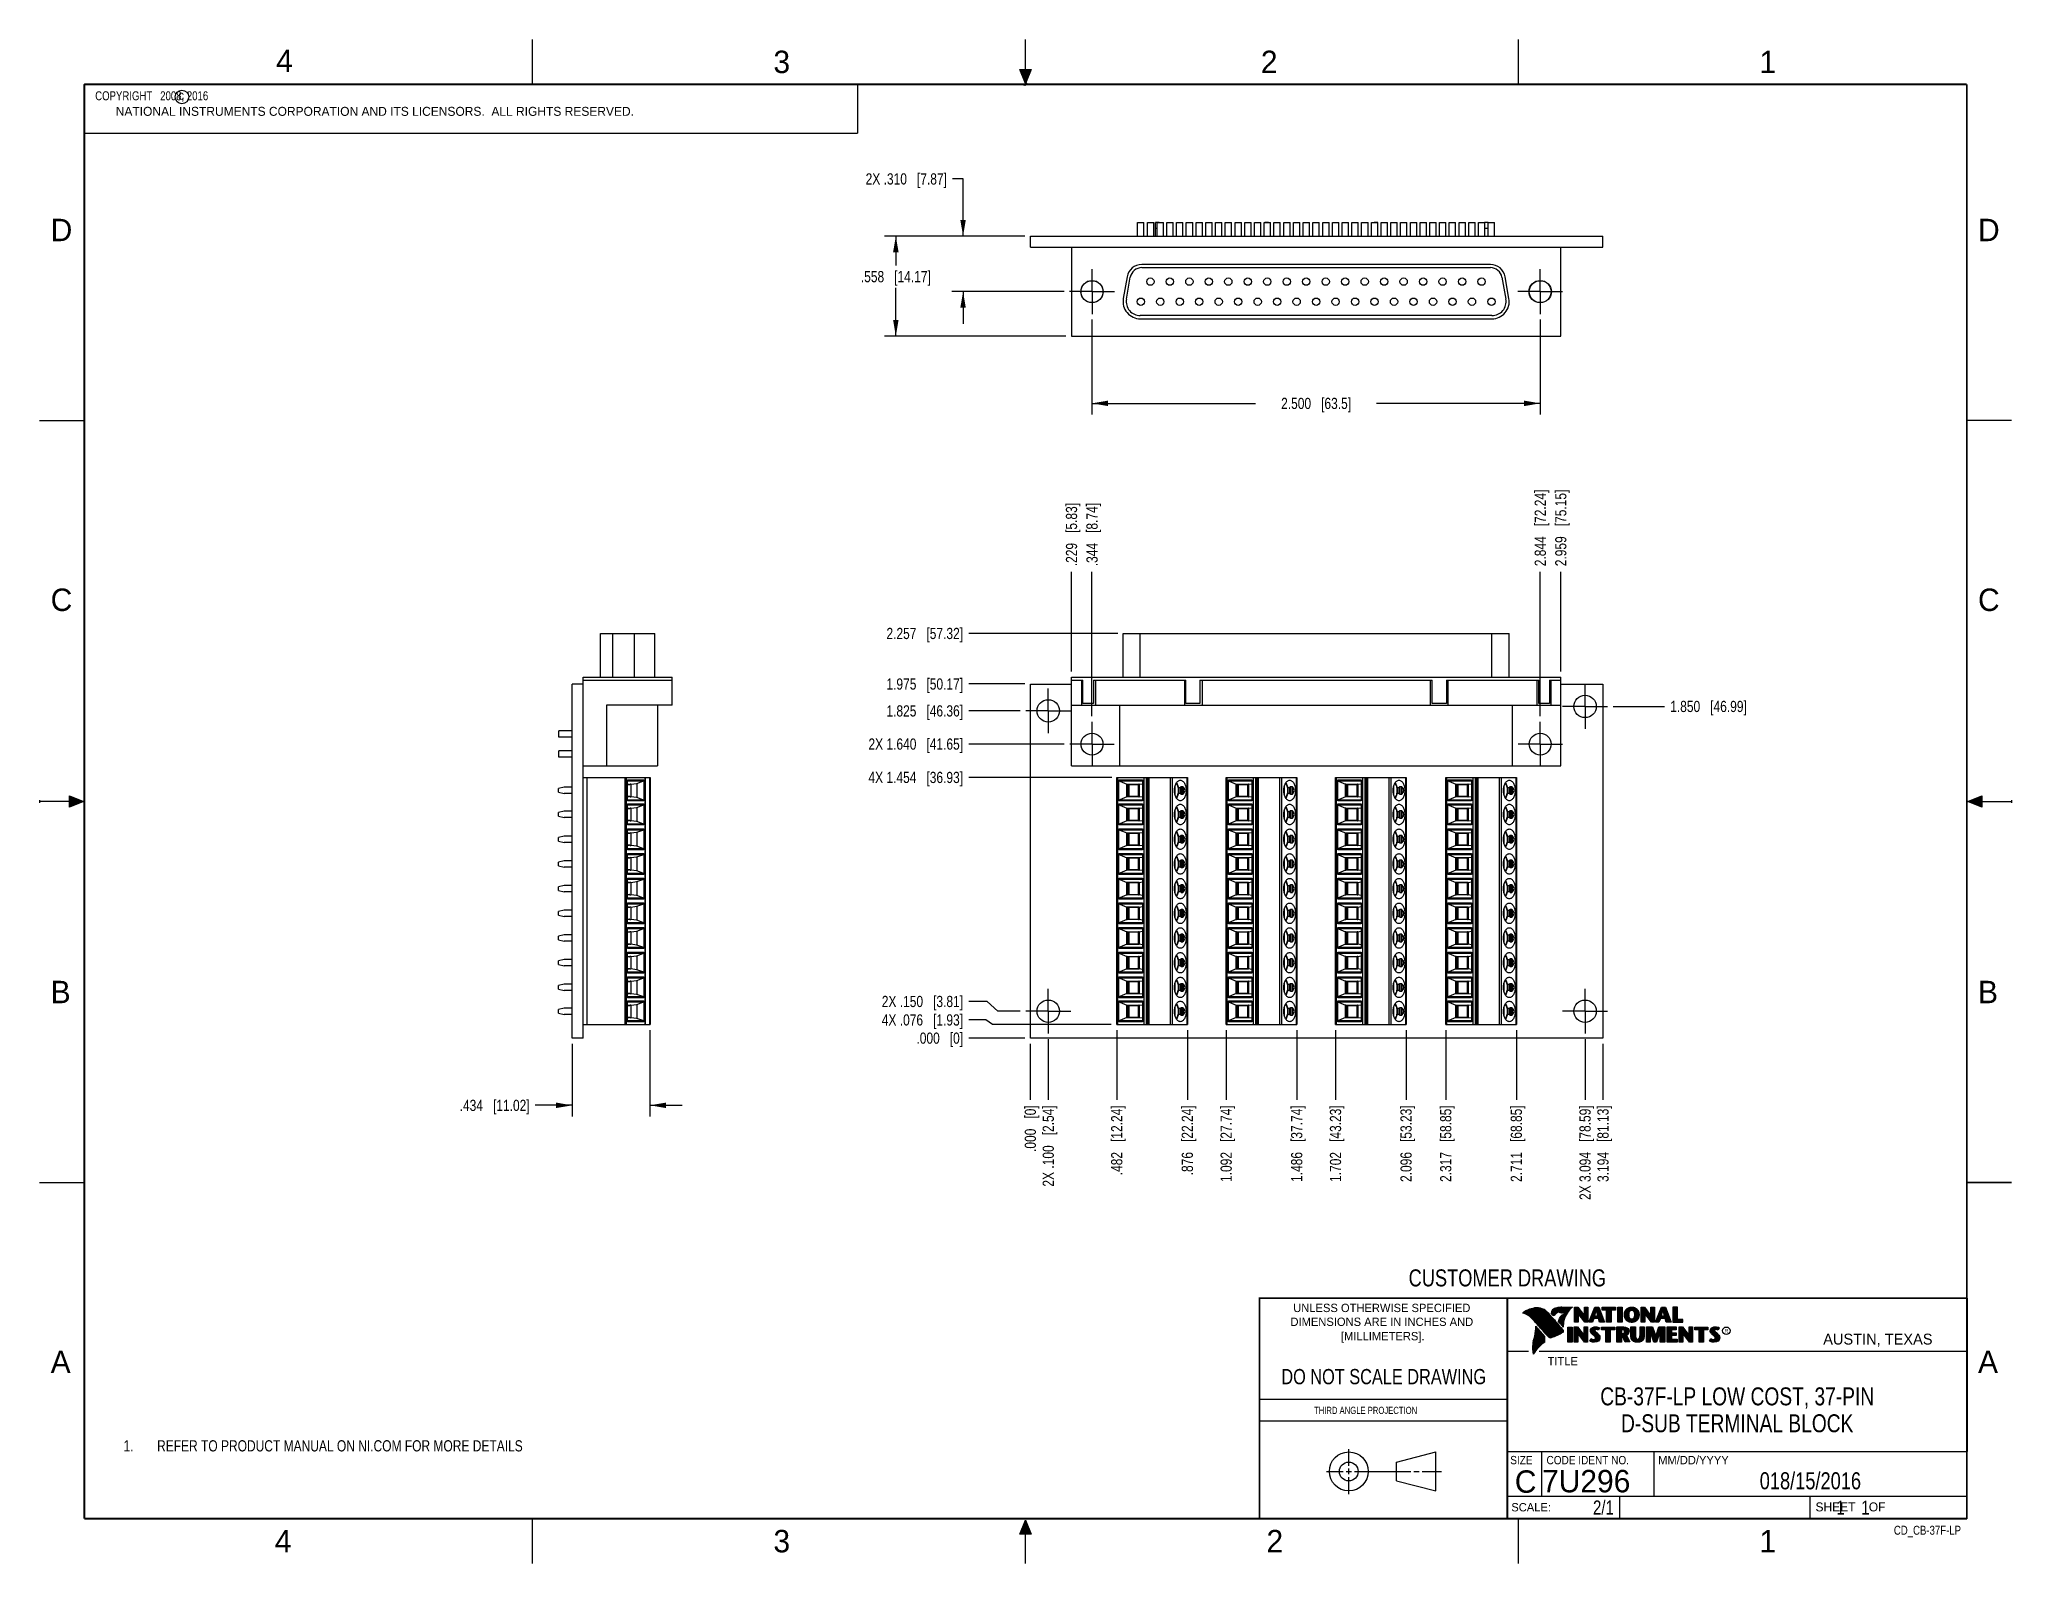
# Model space of a CAD drawing. Header units: inches. Extents: x 0 to 22, y 0 to 17.
import ezdxf

# ---------------------------------------------------------------- set-up
doc = ezdxf.new("R2010")
doc.units = ezdxf.units.IN
doc.header["$LTSCALE"] = 1.21
doc.header["$MEASUREMENT"] = 0
doc.linetypes.add('CENTER', pattern=[0.6, 0.375, -0.075, 0.075, -0.075])
doc.layers.get('0').update_dxf_attribs({"linetype": 'CONTINUOUS'})
for name, color, linetype in [('02___PRT_ALL_AXES', 7, 'CONTINUOUS'), ('DEFAULT_1', 7, 'CENTER'), ('DETAIL', 7, 'CONTINUOUS'), ('DIMENSIONS', 7, 'CONTINUOUS'), ('NOTE', 7, 'CONTINUOUS')]:
    doc.layers.add(name, color=color, linetype=linetype)
doc.styles.get("Standard").update_dxf_attribs({"font": 'txt', "width": 0.8})
doc.styles.add('TEXTSTYLE_2', font='txt')
doc.styles.add('TEXTSTYLE_3', font='txt', dxfattribs={"width": 0.9})
doc.dimstyles.new('DIMSTYLE_1', dxfattribs={"dimtxt": 0.125, "dimasz": 0.18, "dimexe": 0.125, "dimexo": 0.0625, "dimgap": 0.0625, "dimtad": 0, "dimtih": 1, "dimtoh": 1, "dimdec": 3, "dimlfac": 0.5, "dimzin": 4, "dimdsep": 46, "dimtxsty": 'STANDARD', "dimblk": '_FILLED', "dimblk1": '_FILLED', "dimblk2": '_FILLED', "dimcen": 0.09, "dimadec": 0, "dimazin": 0, "dimtp": 0.001, "dimtm": 0.001, "dimtfac": 1, "dimtdec": 3, "dimtofl": 0, "dimtmove": 0, "dimatfit": 3, "dimldrblk": '_FILLED', "dimfxl": 1, "dimtolj": 1, "dimtzin": 4, "dimarcsym": 0})
doc.dimstyles.new('DIMSTYLE_2', dxfattribs={"dimtxt": 0.125, "dimasz": 0.18, "dimexe": 0.125, "dimexo": 0.0625, "dimgap": 0.03125, "dimtad": 0, "dimtih": 1, "dimtoh": 1, "dimdec": 3, "dimlfac": 0.5, "dimzin": 4, "dimdsep": 46, "dimtxsty": 'STANDARD', "dimblk": '_FILLED', "dimblk1": '_FILLED', "dimblk2": '_FILLED', "dimcen": 0.09, "dimadec": 0, "dimazin": 0, "dimtp": 0.001, "dimtm": 0.001, "dimtfac": 1, "dimtdec": 3, "dimtofl": 0, "dimtmove": 0, "dimatfit": 3, "dimldrblk": '_FILLED', "dimfxl": 1, "dimtolj": 1, "dimtzin": 4, "dimarcsym": 0})

msp = doc.modelspace()

# ---------------------------------------------------------------- texts
at = {"color": 2, "linetype": 'CONTINUOUS', "line_spacing_factor": 0.9}
for s, insert, char_height, width, attachment_point, style in [('4', (2.64, 16.8869), 0.25, 0.25, 1, 'TEXTSTYLE_2'), ('3', (8.1875, 16.875), 0.25, 0.25, 1, 'TEXTSTYLE_2'), ('2', (13.625, 16.875), 0.25, 0.25, 1, 'TEXTSTYLE_2'), ('1', (19.1875, 16.875), 0.25, 0.25, 1, 'TEXTSTYLE_2'), ('c', (1.5463, 16.428), 0.1, 0.1, 1, 'TEXTSTYLE_2'), ('NATIONAL INSTRUMENTS CORPORATION AND ITS LICENSORS.  ALL RIGHTS RESERVED.', (0.851, 16.2482), 0.1, 7.3, 1, 'TEXTSTYLE_2'), ('D', (0.125, 15), 0.25, 0.25, 1, 'TEXTSTYLE_2'), ('D', (21.625, 15), 0.25, 0.25, 1, 'TEXTSTYLE_2'), ('C', (0.125, 10.875), 0.25, 0.25, 1, 'TEXTSTYLE_2'), ('C', (21.625, 10.875), 0.25, 0.25, 1, 'TEXTSTYLE_2'), ('B', (0.125, 6.5), 0.25, 0.25, 1, 'TEXTSTYLE_2'), ('B', (21.625, 6.5), 0.25, 0.25, 1, 'TEXTSTYLE_2'), ('UNLESS OTHERWISE SPECIFIED', (14.9742, 2.8979), 0.093, 2.418, 2, 'TEXTSTYLE_2'), ('DIMENSIONS ARE IN INCHES AND', (14.9742, 2.7431), 0.093, 2.604, 2, 'TEXTSTYLE_2'), ('[MILLIMETERS].', (14.9844, 2.5829), 0.093, 1.302, 2, 'TEXTSTYLE_2'), ('R', (18.7972, 2.6166), 0.0418, 0.041753, 1, 'TEXTSTYLE_2'), ('AUSTIN, TEXAS', (19.898, 2.5642), 0.121576, 1.580488, 1, 'TEXTSTYLE_2'), ('A', (0.125, 2.375), 0.25, 0.25, 1, 'TEXTSTYLE_2'), ('TITLE', (16.8235, 2.303), 0.093, 0.465, 1, 'TEXTSTYLE_2'), ('A', (21.625, 2.375), 0.25, 0.25, 1, 'TEXTSTYLE_2'), ('SIZE', (16.407, 1.2002), 0.093, 0.3348, 1, 'TEXTSTYLE_3'), ('CODE IDENT NO.', (16.8114, 1.2002), 0.093, 1.1718, 1, 'TEXTSTYLE_3'), ('MM/DD/YYYY', (18.0565, 1.2002), 0.093, 0.93, 1, 'TEXTSTYLE_2'), ('SCALE:', (16.4187, 0.6745), 0.093, 0.558, 1, 'TEXTSTYLE_2'), ('SHEET    OF', (19.8121, 0.6815), 0.1, 1.1, 1, 'TEXTSTYLE_2'), ('4', (2.625, 0.375), 0.25, 0.25, 1, 'TEXTSTYLE_2'), ('3', (8.1875, 0.375), 0.25, 0.25, 1, 'TEXTSTYLE_2'), ('2', (13.6875, 0.375), 0.25, 0.25, 1, 'TEXTSTYLE_2'), ('1', (19.1875, 0.375), 0.25, 0.25, 1, 'TEXTSTYLE_2')]:
    msp.add_mtext(s, dxfattribs=dict(at, insert=insert, char_height=char_height, width=width, attachment_point=attachment_point, style=style))
at = {"color": 7, "linetype": 'CONTINUOUS', "attachment_point": 2, "line_spacing_factor": 0.9}
for s, insert, char_height, width in [('CUSTOMER DRAWING', (16.3742, 3.2811), 0.19, 2.432), ('DO NOT SCALE DRAWING', (14.9953, 2.1698), 0.17, 2.72)]:
    msp.add_mtext(s, dxfattribs=dict(at, insert=insert, char_height=char_height, width=width))
at = {"color": 2, "linetype": 'CONTINUOUS', "insert": (14.2178, 1.7486), "char_height": 0.08, "width": 1.408, "attachment_point": 1, "line_spacing_factor": 0.9}
msp.add_mtext('THIRD ANGLE PROJECTION', dxfattribs=at)
at = {"color": 7, "linetype": 'CONTINUOUS', "char_height": 0.25, "line_spacing_factor": 0.9, "style": 'TEXTSTYLE_2'}
for s, insert, width, attachment_point in [('C', (16.5785, 1.0393), 0.25, 2), ('7U296', (16.7614, 1.0441), 1.25, 1)]:
    msp.add_mtext(s, dxfattribs=dict(at, insert=insert, width=width, attachment_point=attachment_point))
at = {"layer": 'DETAIL', "color": 7, "linetype": 'CONTINUOUS', "char_height": 0.15625, "line_spacing_factor": 0.9}
for s, insert, width, attachment_point in [('2/1', (17.5623, 0.7032), 0.375, 3), ('     1    1', (19.8125, 0.7031), 1.375, 1)]:
    msp.add_mtext(s, dxfattribs=dict(at, insert=insert, width=width, attachment_point=attachment_point))
at = {"layer": 'DETAIL', "color": 2, "linetype": 'CONTINUOUS', "insert": (21.4352, 0.4213), "char_height": 0.1, "width": 0.96, "attachment_point": 3, "line_spacing_factor": 0.9}
msp.add_mtext('CD_CB-37F-LP', dxfattribs=at)
at = {"layer": 'NOTE', "color": 2, "linetype": 'CONTINUOUS', "insert": (0.5624, 16.4219), "char_height": 0.1, "width": 1.92, "attachment_point": 1, "line_spacing_factor": 0.9}
msp.add_mtext('  COPYRIGHT   2008, 2016', dxfattribs=at)
at = {"layer": 'NOTE', "color": 7, "linetype": 'CONTINUOUS', "attachment_point": 2, "line_spacing_factor": 0.9}
for s, insert, char_height, width in [('CB-37F-LP LOW COST, 37-PIN\\PD-SUB TERMINAL BLOCK', (18.9387, 1.9646), 0.2, 4.16), ('018/15/2016 ', (19.755, 1.0181), 0.19, 1.824)]:
    msp.add_mtext(s, dxfattribs=dict(at, insert=insert, char_height=char_height, width=width))

# ---------------------------------------------------------------- blocks, each defined once
blk = doc.blocks.new('CUSTOM_NOTE_BL0', base_point=(3.625, 1.312))
at = {"color": 2, "linetype": 'CONTINUOUS', "width": 0.8}
for s, p in [('1.', (0.938, 1.25)), ('REFER TO PRODUCT MANUAL ON NI.COM FOR MORE DETAILS', (1.312, 1.25))]:
    blk.add_text(s, height=0.125, dxfattribs=at).set_placement(p)
blk = doc.blocks.new('_FILLED')
at = {"color": 0, "linetype": 'BYBLOCK'}
blk.add_solid([(0, 0), (-1, 0.17), (-1, -0.17)], dxfattribs=at)
blk = doc.blocks.new('*D0')
at = {"layer": 'DIMENSIONS', "color": 2, "linetype": 'CONTINUOUS'}
for p, q in [((6.81, 5.95), (6.81, 4.986)), ((5.943, 5.798), (5.943, 4.986)), ((5.943, 5.111), (5.531, 5.111)), ((6.81, 5.111), (7.17, 5.111))]:
    blk.add_line(p, q, dxfattribs=at)
at = {"layer": 'DIMENSIONS', "color": 2, "linetype": 'CONTINUOUS', "xscale": 0.18, "yscale": 0.18, "zscale": 0.18}
blk.add_blockref('_FILLED', (5.943, 5.111), dxfattribs=at)
at = {"layer": 'DIMENSIONS', "color": 2, "linetype": 'CONTINUOUS', "xscale": 0.18, "yscale": 0.18, "zscale": 0.18, "rotation": 180}
blk.add_blockref('_FILLED', (6.81, 5.111), dxfattribs=at)
at = {"layer": 'DIMENSIONS', "color": 2, "linetype": 'CONTINUOUS', "insert": (5.468, 5.173), "char_height": 0.125, "width": 1.225, "attachment_point": 3, "line_spacing_factor": 0.9}
blk.add_mtext('.434{\\Ftxt.shx;\\W1.000000;\\H0.125000; }[11.02]', dxfattribs=at)
blk = doc.blocks.new('*D1')
at = {"layer": 'DIMENSIONS', "color": 2, "linetype": 'CONTINUOUS'}
for p, q in [((11.741, 13.875), (11.741, 12.816)), ((16.741, 13.875), (16.741, 12.816)), ((11.741, 12.941), (13.566, 12.941)), ((16.741, 12.941), (14.916, 12.941))]:
    blk.add_line(p, q, dxfattribs=at)
at = {"layer": 'DIMENSIONS', "color": 2, "linetype": 'CONTINUOUS', "xscale": 0.18, "yscale": 0.18, "zscale": 0.18, "rotation": 180}
blk.add_blockref('_FILLED', (11.741, 12.941), dxfattribs=at)
at = {"layer": 'DIMENSIONS', "color": 2, "linetype": 'CONTINUOUS', "xscale": 0.18, "yscale": 0.18, "zscale": 0.18}
blk.add_blockref('_FILLED', (16.741, 12.941), dxfattribs=at)
at = {"layer": 'DIMENSIONS', "color": 2, "linetype": 'CONTINUOUS', "insert": (14.241, 13.003), "char_height": 0.125, "width": 1.225, "attachment_point": 2, "line_spacing_factor": 0.9}
blk.add_mtext('2.500{\\Ftxt.shx;\\W1.000000;\\H0.125000; }[63.5]', dxfattribs=at)
blk = doc.blocks.new('*D2')
at = {"layer": 'DIMENSIONS', "color": 2, "linetype": 'CONTINUOUS'}
for p, q in [((10.303, 15.445), (10.186, 15.445)), ((10.303, 14.807), (10.303, 15.445)), ((10.991, 14.807), (10.178, 14.807)), ((11.429, 14.187), (10.178, 14.187)), ((10.303, 14.187), (10.303, 13.827))]:
    blk.add_line(p, q, dxfattribs=at)
at = {"layer": 'DIMENSIONS', "color": 2, "linetype": 'CONTINUOUS', "xscale": 0.18, "yscale": 0.18, "zscale": 0.18}
for p, rotation in [((10.303, 14.807), 270), ((10.303, 14.187), 90)]:
    blk.add_blockref('_FILLED', p, dxfattribs=dict(at, rotation=rotation))
at = {"layer": 'DIMENSIONS', "color": 2, "linetype": 'CONTINUOUS', "insert": (10.123, 15.507), "char_height": 0.125, "width": 1.425, "attachment_point": 3, "line_spacing_factor": 0.9}
blk.add_mtext('2X .310{\\Ftxt.shx;\\W1.000000;\\H0.125000; }[7.87]', dxfattribs=at)
blk = doc.blocks.new('*D3')
at = {"layer": 'DIMENSIONS', "color": 2, "linetype": 'CONTINUOUS'}
for p, q in [((10.991, 14.807), (9.428, 14.807)), ((9.553, 14.807), (9.553, 14.48)), ((9.553, 13.691), (9.553, 14.23)), ((11.45, 13.691), (9.428, 13.691))]:
    blk.add_line(p, q, dxfattribs=at)
at = {"layer": 'DIMENSIONS', "color": 2, "linetype": 'CONTINUOUS', "xscale": 0.18, "yscale": 0.18, "zscale": 0.18}
for p, rotation in [((9.553, 14.807), 90), ((9.553, 13.691), 270)]:
    blk.add_blockref('_FILLED', p, dxfattribs=dict(at, rotation=rotation))
at = {"layer": 'DIMENSIONS', "color": 2, "linetype": 'CONTINUOUS', "insert": (9.553, 14.417), "char_height": 0.125, "width": 1.225, "attachment_point": 2, "line_spacing_factor": 0.9}
blk.add_mtext('.558{\\Ftxt.shx;\\W1.000000;\\H0.125000; }[14.17]', dxfattribs=at)
blk = doc.blocks.new('*D4')
at = {"layer": 'DIMENSIONS', "color": 2, "linetype": 'CONTINUOUS'}
for p, q in [((10.572, 6.27), (10.366, 6.27)), ((10.691, 6.161), (10.572, 6.27)), ((10.941, 6.161), (10.691, 6.161))]:
    blk.add_line(p, q, dxfattribs=at)
at = {"layer": 'DIMENSIONS', "color": 2, "linetype": 'CONTINUOUS', "insert": (10.303, 6.332), "char_height": 0.125, "width": 1.425, "attachment_point": 3, "line_spacing_factor": 0.9}
blk.add_mtext('2X .150{\\Ftxt.shx;\\W1.000000;\\H0.125000; }[3.81]', dxfattribs=at)
blk = doc.blocks.new('*D5')
at = {"layer": 'DIMENSIONS', "color": 2, "linetype": 'CONTINUOUS'}
blk.add_line((10.991, 5.861), (10.366, 5.861), dxfattribs=at)
at = {"layer": 'DIMENSIONS', "color": 2, "linetype": 'CONTINUOUS', "insert": (10.303, 5.923), "char_height": 0.125, "width": 0.825, "attachment_point": 3, "line_spacing_factor": 0.9}
blk.add_mtext('.000{\\Ftxt.shx;\\W1.000000;\\H0.125000; }[0]', dxfattribs=at)
blk = doc.blocks.new('*D6')
at = {"layer": 'DIMENSIONS', "color": 2, "linetype": 'CONTINUOUS'}
for p, q in [((10.556, 6.063), (10.366, 6.063)), ((10.632, 6.013), (10.556, 6.063)), ((11.955, 6.013), (10.632, 6.013))]:
    blk.add_line(p, q, dxfattribs=at)
at = {"layer": 'DIMENSIONS', "color": 2, "linetype": 'CONTINUOUS', "insert": (10.303, 6.126), "char_height": 0.125, "width": 1.425, "attachment_point": 3, "line_spacing_factor": 0.9}
blk.add_mtext('4X .076{\\Ftxt.shx;\\W1.000000;\\H0.125000; }[1.93]', dxfattribs=at)
blk = doc.blocks.new('*D7')
at = {"layer": 'DIMENSIONS', "color": 2, "linetype": 'CONTINUOUS'}
blk.add_line((11.432, 9.14), (10.366, 9.14), dxfattribs=at)
at = {"layer": 'DIMENSIONS', "color": 2, "linetype": 'CONTINUOUS', "insert": (10.303, 9.203), "char_height": 0.125, "width": 1.625, "attachment_point": 3, "line_spacing_factor": 0.9}
blk.add_mtext('2X 1.640{\\Ftxt.shx;\\W1.000000;\\H0.125000; }[41.65]', dxfattribs=at)
blk = doc.blocks.new('*D8')
at = {"layer": 'DIMENSIONS', "color": 2, "linetype": 'CONTINUOUS'}
blk.add_line((10.941, 9.511), (10.366, 9.511), dxfattribs=at)
at = {"layer": 'DIMENSIONS', "color": 2, "linetype": 'CONTINUOUS', "insert": (10.303, 9.573), "char_height": 0.125, "width": 1.325, "attachment_point": 3, "line_spacing_factor": 0.9}
blk.add_mtext('1.825{\\Ftxt.shx;\\W1.000000;\\H0.125000; }[46.36]', dxfattribs=at)
blk = doc.blocks.new('*D9')
at = {"layer": 'DIMENSIONS', "color": 2, "linetype": 'CONTINUOUS'}
blk.add_line((10.991, 9.811), (10.366, 9.811), dxfattribs=at)
at = {"layer": 'DIMENSIONS', "color": 2, "linetype": 'CONTINUOUS', "insert": (10.303, 9.873), "char_height": 0.125, "width": 1.325, "attachment_point": 3, "line_spacing_factor": 0.9}
blk.add_mtext('1.975{\\Ftxt.shx;\\W1.000000;\\H0.125000; }[50.17]', dxfattribs=at)
blk = doc.blocks.new('*D10')
at = {"layer": 'DIMENSIONS', "color": 2, "linetype": 'CONTINUOUS'}
blk.add_line((12.028, 10.374), (10.366, 10.374), dxfattribs=at)
at = {"layer": 'DIMENSIONS', "color": 2, "linetype": 'CONTINUOUS', "insert": (10.303, 10.437), "char_height": 0.125, "width": 1.325, "attachment_point": 3, "line_spacing_factor": 0.9}
blk.add_mtext('2.257{\\Ftxt.shx;\\W1.000000;\\H0.125000; }[57.32]', dxfattribs=at)
blk = doc.blocks.new('*D11')
at = {"layer": 'DIMENSIONS', "color": 2, "linetype": 'CONTINUOUS'}
blk.add_line((11.962, 8.769), (10.366, 8.769), dxfattribs=at)
at = {"layer": 'DIMENSIONS', "color": 2, "linetype": 'CONTINUOUS', "insert": (10.303, 8.831), "char_height": 0.125, "width": 1.625, "attachment_point": 3, "line_spacing_factor": 0.9}
blk.add_mtext('4X 1.454{\\Ftxt.shx;\\W1.000000;\\H0.125000; }[36.93]', dxfattribs=at)
blk = doc.blocks.new('*D12')
at = {"layer": 'DIMENSIONS', "color": 2, "linetype": 'CONTINUOUS'}
blk.add_line((17.554, 9.561), (18.129, 9.561), dxfattribs=at)
at = {"layer": 'DIMENSIONS', "color": 2, "linetype": 'CONTINUOUS', "insert": (18.191, 9.623), "char_height": 0.125, "width": 1.325, "attachment_point": 1, "line_spacing_factor": 0.9}
blk.add_mtext('1.850{\\Ftxt.shx;\\W1.000000;\\H0.125000; }[46.99]', dxfattribs=at)
blk = doc.blocks.new('*D13')
at = {"layer": 'DIMENSIONS', "color": 2, "linetype": 'CONTINUOUS'}
blk.add_line((11.253, 5.848), (11.253, 5.173), dxfattribs=at)
at = {"layer": 'DIMENSIONS', "color": 2, "linetype": 'CONTINUOUS', "insert": (11.191, 5.111), "char_height": 0.125, "width": 1.425, "attachment_point": 3, "rotation": 90, "line_spacing_factor": 0.9}
blk.add_mtext('2X .100{\\Ftxt.shx;\\W1.000000;\\H0.125000; }[2.54]', dxfattribs=at)
blk = doc.blocks.new('*D14')
at = {"layer": 'DIMENSIONS', "color": 2, "linetype": 'CONTINUOUS'}
blk.add_line((11.053, 5.798), (11.053, 5.173), dxfattribs=at)
at = {"layer": 'DIMENSIONS', "color": 2, "linetype": 'CONTINUOUS', "insert": (10.991, 5.111), "char_height": 0.125, "width": 0.825, "attachment_point": 3, "rotation": 90, "line_spacing_factor": 0.9}
blk.add_mtext('.000{\\Ftxt.shx;\\W1.000000;\\H0.125000; }[0]', dxfattribs=at)
blk = doc.blocks.new('*D15')
at = {"layer": 'DIMENSIONS', "color": 2, "linetype": 'CONTINUOUS'}
blk.add_line((12.017, 5.95), (12.017, 5.173), dxfattribs=at)
at = {"layer": 'DIMENSIONS', "color": 2, "linetype": 'CONTINUOUS', "insert": (11.955, 5.111), "char_height": 0.125, "width": 1.225, "attachment_point": 3, "rotation": 90, "line_spacing_factor": 0.9}
blk.add_mtext('.482{\\Ftxt.shx;\\W1.000000;\\H0.125000; }[12.24]', dxfattribs=at)
blk = doc.blocks.new('*D16')
at = {"layer": 'DIMENSIONS', "color": 2, "linetype": 'CONTINUOUS'}
blk.add_line((12.805, 5.95), (12.805, 5.173), dxfattribs=at)
at = {"layer": 'DIMENSIONS', "color": 2, "linetype": 'CONTINUOUS', "insert": (12.742, 5.111), "char_height": 0.125, "width": 1.225, "attachment_point": 3, "rotation": 90, "line_spacing_factor": 0.9}
blk.add_mtext('.876{\\Ftxt.shx;\\W1.000000;\\H0.125000; }[22.24]', dxfattribs=at)
blk = doc.blocks.new('*D17')
at = {"layer": 'DIMENSIONS', "color": 2, "linetype": 'CONTINUOUS'}
blk.add_line((13.237, 5.95), (13.237, 5.173), dxfattribs=at)
at = {"layer": 'DIMENSIONS', "color": 2, "linetype": 'CONTINUOUS', "insert": (13.175, 5.111), "char_height": 0.125, "width": 1.325, "attachment_point": 3, "rotation": 90, "line_spacing_factor": 0.9}
blk.add_mtext('1.092{\\Ftxt.shx;\\W1.000000;\\H0.125000; }[27.74]', dxfattribs=at)
blk = doc.blocks.new('*D18')
at = {"layer": 'DIMENSIONS', "color": 2, "linetype": 'CONTINUOUS'}
blk.add_line((14.025, 5.95), (14.025, 5.173), dxfattribs=at)
at = {"layer": 'DIMENSIONS', "color": 2, "linetype": 'CONTINUOUS', "insert": (13.962, 5.111), "char_height": 0.125, "width": 1.325, "attachment_point": 3, "rotation": 90, "line_spacing_factor": 0.9}
blk.add_mtext('1.486{\\Ftxt.shx;\\W1.000000;\\H0.125000; }[37.74]', dxfattribs=at)
blk = doc.blocks.new('*D19')
at = {"layer": 'DIMENSIONS', "color": 2, "linetype": 'CONTINUOUS'}
blk.add_line((14.457, 5.95), (14.457, 5.173), dxfattribs=at)
at = {"layer": 'DIMENSIONS', "color": 2, "linetype": 'CONTINUOUS', "insert": (14.395, 5.111), "char_height": 0.125, "width": 1.325, "attachment_point": 3, "rotation": 90, "line_spacing_factor": 0.9}
blk.add_mtext('1.702{\\Ftxt.shx;\\W1.000000;\\H0.125000; }[43.23]', dxfattribs=at)
blk = doc.blocks.new('*D20')
at = {"layer": 'DIMENSIONS', "color": 2, "linetype": 'CONTINUOUS'}
blk.add_line((15.245, 5.95), (15.245, 5.173), dxfattribs=at)
at = {"layer": 'DIMENSIONS', "color": 2, "linetype": 'CONTINUOUS', "insert": (15.182, 5.111), "char_height": 0.125, "width": 1.325, "attachment_point": 3, "rotation": 90, "line_spacing_factor": 0.9}
blk.add_mtext('2.096{\\Ftxt.shx;\\W1.000000;\\H0.125000; }[53.23]', dxfattribs=at)
blk = doc.blocks.new('*D21')
at = {"layer": 'DIMENSIONS', "color": 2, "linetype": 'CONTINUOUS'}
blk.add_line((15.687, 5.95), (15.687, 5.173), dxfattribs=at)
at = {"layer": 'DIMENSIONS', "color": 2, "linetype": 'CONTINUOUS', "insert": (15.625, 5.111), "char_height": 0.125, "width": 1.325, "attachment_point": 3, "rotation": 90, "line_spacing_factor": 0.9}
blk.add_mtext('2.317{\\Ftxt.shx;\\W1.000000;\\H0.125000; }[58.85]', dxfattribs=at)
blk = doc.blocks.new('*D22')
at = {"layer": 'DIMENSIONS', "color": 2, "linetype": 'CONTINUOUS'}
blk.add_line((16.475, 5.95), (16.475, 5.173), dxfattribs=at)
at = {"layer": 'DIMENSIONS', "color": 2, "linetype": 'CONTINUOUS', "insert": (16.412, 5.111), "char_height": 0.125, "width": 1.325, "attachment_point": 3, "rotation": 90, "line_spacing_factor": 0.9}
blk.add_mtext('2.711{\\Ftxt.shx;\\W1.000000;\\H0.125000; }[68.85]', dxfattribs=at)
blk = doc.blocks.new('*D23')
at = {"layer": 'DIMENSIONS', "color": 2, "linetype": 'CONTINUOUS'}
blk.add_line((17.241, 5.848), (17.241, 5.173), dxfattribs=at)
at = {"layer": 'DIMENSIONS', "color": 2, "linetype": 'CONTINUOUS', "insert": (17.179, 5.111), "char_height": 0.125, "width": 1.625, "attachment_point": 3, "rotation": 90, "line_spacing_factor": 0.9}
blk.add_mtext('2X 3.094{\\Ftxt.shx;\\W1.000000;\\H0.125000; }[78.59]', dxfattribs=at)
blk = doc.blocks.new('*D24')
at = {"layer": 'DIMENSIONS', "color": 2, "linetype": 'CONTINUOUS'}
blk.add_line((17.441, 5.798), (17.441, 5.173), dxfattribs=at)
at = {"layer": 'DIMENSIONS', "color": 2, "linetype": 'CONTINUOUS', "insert": (17.379, 5.111), "char_height": 0.125, "width": 1.325, "attachment_point": 3, "rotation": 90, "line_spacing_factor": 0.9}
blk.add_mtext('3.194{\\Ftxt.shx;\\W1.000000;\\H0.125000; }[81.13]', dxfattribs=at)
blk = doc.blocks.new('*D25')
at = {"layer": 'DIMENSIONS', "color": 2, "linetype": 'CONTINUOUS'}
blk.add_line((11.512, 9.951), (11.512, 11.062), dxfattribs=at)
at = {"layer": 'DIMENSIONS', "color": 2, "linetype": 'CONTINUOUS', "insert": (11.45, 11.124), "char_height": 0.125, "width": 1.125, "attachment_point": 1, "rotation": 90, "line_spacing_factor": 0.9}
blk.add_mtext('.229{\\Ftxt.shx;\\W1.000000;\\H0.125000; }[5.83]', dxfattribs=at)
blk = doc.blocks.new('*D26')
at = {"layer": 'DIMENSIONS', "color": 2, "linetype": 'CONTINUOUS'}
blk.add_line((11.741, 9.45), (11.741, 11.062), dxfattribs=at)
at = {"layer": 'DIMENSIONS', "color": 2, "linetype": 'CONTINUOUS', "insert": (11.679, 11.124), "char_height": 0.125, "width": 1.125, "attachment_point": 1, "rotation": 90, "line_spacing_factor": 0.9}
blk.add_mtext('.344{\\Ftxt.shx;\\W1.000000;\\H0.125000; }[8.74]', dxfattribs=at)
blk = doc.blocks.new('*D27')
at = {"layer": 'DIMENSIONS', "color": 2, "linetype": 'CONTINUOUS'}
blk.add_line((16.741, 9.45), (16.741, 11.062), dxfattribs=at)
at = {"layer": 'DIMENSIONS', "color": 2, "linetype": 'CONTINUOUS', "insert": (16.679, 11.124), "char_height": 0.125, "width": 1.325, "attachment_point": 1, "rotation": 90, "line_spacing_factor": 0.9}
blk.add_mtext('2.844{\\Ftxt.shx;\\W1.000000;\\H0.125000; }[72.24]', dxfattribs=at)
blk = doc.blocks.new('*D28')
at = {"layer": 'DIMENSIONS', "color": 2, "linetype": 'CONTINUOUS'}
blk.add_line((16.97, 9.951), (16.97, 11.062), dxfattribs=at)
at = {"layer": 'DIMENSIONS', "color": 2, "linetype": 'CONTINUOUS', "insert": (16.908, 11.124), "char_height": 0.125, "width": 1.325, "attachment_point": 1, "rotation": 90, "line_spacing_factor": 0.9}
blk.add_mtext('2.959{\\Ftxt.shx;\\W1.000000;\\H0.125000; }[75.15]', dxfattribs=at)

# ---------------------------------------------------------------- dimensions: what is measured, and where the dimension line sits
at = {"layer": 'DIMENSIONS', "color": 2, "linetype": 'CONTINUOUS'}
dim = msp.add_linear_dim(base=(10.3034, 14.8071), p1=(11.4913, 14.187), p2=(11.0534, 14.8071), angle=90, text='2X <>', dimstyle='DIMSTYLE_1', dxfattribs=at)
dim.commit()
dim.dimension.update_dxf_attribs({"geometry": '*D2', "text_midpoint": (9.4109, 15.4448), "dimtype": 160})
dim = msp.add_linear_dim(base=(9.5534, 13.691), p1=(11.0534, 14.8071), p2=(11.5122, 13.691), angle=270, dimstyle='DIMSTYLE_1', dxfattribs=at)
dim.commit()
dim.dimension.update_dxf_attribs({"geometry": '*D3', "text_midpoint": (9.5534, 14.3546), "dimtype": 160})
for base, p1, p2, picture, middle in [((16.7413, 12.941), (11.7413, 13.937), (16.7413, 13.937), '*D1', (14.2413, 12.941)), ((6.8104, 5.1105), (5.9425, 5.8605), (6.8104, 6.0126), '*D0', (4.8559, 5.1105))]:
    dim = msp.add_linear_dim(base=base, p1=p1, p2=p2, dimstyle='DIMSTYLE_1', dxfattribs=at)
    dim.commit()
    dim.dimension.update_dxf_attribs({"geometry": picture, "text_midpoint": middle, "dimtype": 160})
for feature_location, offset, dtype, origin, picture, middle in [((16.7413, 9.4499), (0, 1.6118), 1, (11.0534, 9.3874), '*D27', (16.7413, 11.7867)), ((16.9705, 9.9509), (0, 1.1108), 1, (11.0534, 9.8884), '*D28', (16.9705, 11.7867)), ((11.5122, 9.9509), (0, 1.1108), 1, (11.0534, 9.8884), '*D25', (11.5122, 11.6867)), ((11.7413, 9.4499), (0, 1.6118), 1, (11.0534, 9.3874), '*D26', (11.7413, 11.6867)), ((12.0278, 10.3742), (-1.6619, 0), 0, (12.0903, 5.8605), '*D10', (9.6409, 10.3742)), ((10.9909, 9.8105), (-0.625, 0), 0, (11.0534, 5.8605), '*D9', (9.6409, 9.8105)), ((10.9409, 9.5105), (-0.575, 0), 0, (11.0034, 5.8605), '*D8', (9.6409, 9.5105)), ((17.5539, 9.5605), (0.575, 0), 0, (17.4914, 5.8605), '*D12', (18.8539, 9.5605)), ((12.0174, 5.9501), (0, -0.7771), 1, (11.0534, 6.0126), '*D15', (12.0174, 4.498)), ((12.8048, 5.9501), (0, -0.7771), 1, (11.0534, 6.0126), '*D16', (12.8048, 4.498)), ((13.2374, 5.9501), (0, -0.7771), 1, (11.0534, 6.0126), '*D17', (13.2374, 4.448)), ((14.0248, 5.9501), (0, -0.7771), 1, (11.0534, 6.0126), '*D18', (14.0248, 4.448)), ((14.4574, 5.9501), (0, -0.7771), 1, (11.0534, 6.0126), '*D19', (14.4574, 4.448)), ((15.2448, 5.9501), (0, -0.7771), 1, (11.0534, 6.0126), '*D20', (15.2448, 4.448)), ((15.6874, 5.9501), (0, -0.7771), 1, (11.0534, 6.0126), '*D21', (15.6874, 4.448)), ((16.4748, 5.9501), (0, -0.7771), 1, (11.0534, 6.0126), '*D22', (16.4748, 4.448)), ((10.9909408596, 5.8605495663), (-0.625, 0), 0, (11.0534408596, 5.8605495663), '*D5', (9.8909408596, 5.8605495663)), ((11.0534408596, 5.7980495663), (0, -0.625), 1, (11.0534408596, 5.8605495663), '*D14', (11.0534408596, 4.6980495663)), ((17.4414, 5.798), (0, -0.625), 1, (11.0534, 5.8605), '*D24', (17.4414, 4.448))]:
    dim = msp.add_ordinate_dim(feature_location=feature_location, offset=offset, dtype=dtype, origin=origin, dimstyle='DIMSTYLE_2', dxfattribs=at)
    dim.commit()
    dim.dimension.update_dxf_attribs({"geometry": picture, "text_midpoint": middle})
for feature_location, offset, dtype, origin, text, picture, middle in [((11.4318, 9.1404), (-1.0659, 0), 0, (11.4943, 5.8605), '2X <>', '*D7', (9.4909, 9.1404)), ((11.9617, 8.7685), (-1.5957, 0), 0, (12.0242, 5.8605), '4X <>', '*D11', (9.4909, 8.7685)), ((10.9409, 6.1605), (-0.575, 0.1092), 0, (11.0534, 5.8605), '2X <>', '*D4', (9.5909, 6.2697)), ((11.9549, 6.0126), (-1.589, 0.0508), 0, (12.0174, 5.8605), '4X <>', '*D6', (9.5909, 6.0634)), ((17.2414, 5.848), (0, -0.675), 1, (11.0534, 5.9105), '2X <>', '*D23', (17.2414, 4.298)), ((11.2534, 5.848), (0, -0.675), 1, (11.0534, 5.8605), '2X <>', '*D13', (11.2534, 4.398))]:
    dim = msp.add_ordinate_dim(feature_location=feature_location, offset=offset, dtype=dtype, origin=origin, text=text, dimstyle='DIMSTYLE_2', dxfattribs=at)
    dim.commit()
    dim.dimension.update_dxf_attribs({"geometry": picture, "text_midpoint": middle})

# ---------------------------------------------------------------- hatches: boundary and pattern name
at = {"linetype": 'CONTINUOUS'}
for points in [[(11, 16.51), (10.9375, 16.6663), (11.0625, 16.6663)], [(0.3337, 8.5625), (0.49, 8.5), (0.3337, 8.4375)], [(21.6663, 8.5625), (21.6663, 8.4375), (21.51, 8.5)], [(10.9375, 0.3287), (11, 0.485), (11.0625, 0.3287)]]:
    msp.add_hatch(color=2, dxfattribs=at).paths.add_polyline_path(points)

# ---------------------------------------------------------------- linework, layer by layer
at = {"color": 2, "linetype": 'CONTINUOUS'}
for p, q in [((5.5, 16.5), (5.5, 17)), ((11, 16.485), (11, 17)), ((16.5, 16.5), (16.5, 17)), ((11, 16.51), (10.9375, 16.6663)), ((10.9375, 16.6663), (11.0625, 16.6663)), ((11.015, 16.515), (10.985, 16.485)), ((10.985, 16.485), (11, 16.515)), ((11.0625, 16.6663), (11, 16.51)), ((11, 16.485), (11.015, 16.515)), ((0.4999, 16.5), (9.1249, 16.5)), ((0.4999, 16.5), (0.4999, 15.9531)), ((9.1249, 16.5), (9.1249, 15.9531)), ((0.4999, 15.9531), (9.1249, 15.9531)), ((0, 12.75), (0.5, 12.75)), ((22, 12.75), (21.5, 12.75)), ((0, 8.515), (0, 8.485)), ((0.49, 8.5), (0, 8.5)), ((0.3337, 8.4375), (0.3337, 8.5625)), ((0.3337, 8.5625), (0.49, 8.5)), ((0.49, 8.5), (0.3337, 8.4375)), ((21.51, 8.5), (21.6663, 8.5625)), ((21.51, 8.5), (22, 8.5)), ((21.6663, 8.4375), (21.51, 8.5)), ((21.6663, 8.5625), (21.6663, 8.4375)), ((22, 8.515), (22, 8.485)), ((0, 4.25), (0.5, 4.25)), ((16.3737, 2.9596), (21.5037, 2.9596)), ((16.3737, 2.9596), (16.3737, 1.2496)), ((16.375, 2.96), (21.5, 2.96)), ((21.5037, 2.9596), (21.5037, 1.2496)), ((16.5578, 2.796), (16.5578, 2.7989)), ((16.5646, 2.7936), (16.5646, 2.8033)), ((16.5714, 2.7909), (16.5714, 2.8075)), ((16.5782, 2.788), (16.5782, 2.8116)), ((16.5851, 2.7849), (16.5851, 2.8154)), ((16.5919, 2.7815), (16.5919, 2.819)), ((16.5987, 2.7778), (16.5987, 2.8221)), ((16.6055, 2.7738), (16.6055, 2.8249)), ((16.6124, 2.7696), (16.6124, 2.8276)), ((16.6192, 2.765), (16.6192, 2.8301)), ((16.626, 2.7601), (16.626, 2.8325)), ((16.6329, 2.7549), (16.6329, 2.8347)), ((16.6397, 2.7492), (16.6397, 2.8367)), ((16.6465, 2.7431), (16.6465, 2.8386)), ((16.6533, 2.7366), (16.6533, 2.8403)), ((16.6602, 2.7295), (16.6602, 2.8419)), ((16.667, 2.7221), (16.667, 2.8435)), ((16.6738, 2.7146), (16.6738, 2.8449)), ((16.6806, 2.707), (16.6806, 2.8459)), ((16.6875, 2.6995), (16.6875, 2.8467)), ((16.7939, 2.533), (16.6919, 2.6489)), ((16.6943, 2.6918), (16.6943, 2.8472)), ((16.7011, 2.6841), (16.7011, 2.8474)), ((16.708, 2.6764), (16.708, 2.8474)), ((16.7148, 2.6685), (16.7148, 2.847)), ((16.7216, 2.6607), (16.7216, 2.8465)), ((16.7284, 2.6527), (16.7284, 2.8456)), ((16.7353, 2.6447), (16.7353, 2.8445)), ((16.7421, 2.6366), (16.7421, 2.8431)), ((16.7489, 2.6285), (16.7489, 2.8417)), ((16.7557, 2.6204), (16.7557, 2.84)), ((16.7626, 2.6125), (16.7626, 2.8378)), ((16.7694, 2.6046), (16.7694, 2.8352)), ((16.7762, 2.5968), (16.7762, 2.8321)), ((16.7831, 2.5891), (16.7831, 2.8284)), ((16.7899, 2.5815), (16.7899, 2.8242)), ((16.7967, 2.5739), (16.7967, 2.8193)), ((16.8035, 2.5665), (16.8035, 2.8136)), ((16.8104, 2.5591), (16.8104, 2.807)), ((16.8172, 2.5519), (16.8172, 2.7996)), ((16.824, 2.5447), (16.824, 2.7924)), ((16.8308, 2.5375), (16.8308, 2.7853)), ((16.8377, 2.5314), (16.8377, 2.7781)), ((16.8445, 2.5262), (16.8445, 2.7709)), ((16.8513, 2.523), (16.8513, 2.7637)), ((16.8581, 2.5224), (16.8581, 2.7565)), ((16.8864, 2.7664), (16.8632, 2.7937)), ((16.865, 2.5241), (16.865, 2.7493)), ((16.8877, 2.7723), (16.8682, 2.7952)), ((16.8718, 2.791), (16.8718, 2.8085)), ((16.8718, 2.527), (16.8718, 2.7421)), ((16.8786, 2.783), (16.8786, 2.8206)), ((16.8786, 2.5298), (16.8786, 2.7348)), ((16.8855, 2.7749), (16.8855, 2.8281)), ((16.8855, 2.5327), (16.8855, 2.727)), ((16.8923, 2.7747), (16.8923, 2.8335)), ((16.8923, 2.5356), (16.8923, 2.7187)), ((16.8991, 2.7788), (16.8991, 2.8375)), ((16.8991, 2.5385), (16.8991, 2.7104)), ((16.9059, 2.7837), (16.9059, 2.8408)), ((16.9059, 2.5415), (16.9059, 2.7022)), ((16.9128, 2.7896), (16.9128, 2.8436)), ((16.9128, 2.5446), (16.9128, 2.6939)), ((16.9196, 2.7966), (16.9196, 2.8459)), ((16.9196, 2.5477), (16.9196, 2.6856)), ((16.9264, 2.8018), (16.9264, 2.8477)), ((16.9264, 2.5508), (16.9264, 2.6774)), ((16.9332, 2.8053), (16.9332, 2.849)), ((16.9332, 2.554), (16.9332, 2.6691)), ((16.9401, 2.8077), (16.9401, 2.8499)), ((16.9401, 2.5573), (16.9401, 2.6608)), ((16.9616, 2.6797), (16.9434, 2.7005)), ((16.9469, 2.8082), (16.9469, 2.8509)), ((16.9469, 2.5606), (16.9469, 2.6526)), ((16.9653, 2.6828), (16.9492, 2.7013)), ((16.9537, 2.8069), (16.9537, 2.8518)), ((16.9537, 2.696), (16.9537, 2.7109)), ((16.9537, 2.5639), (16.9537, 2.6443)), ((16.9606, 2.8048), (16.9606, 2.8525)), ((16.9606, 2.6882), (16.9606, 2.7266)), ((16.9674, 2.8034), (16.9674, 2.8531)), ((16.9674, 2.6802), (16.9674, 2.7444)), ((16.9742, 2.8027), (16.9742, 2.8536)), ((16.9742, 2.672), (16.9742, 2.7568)), ((16.981, 2.8023), (16.981, 2.854)), ((16.981, 2.664), (16.981, 2.7634)), ((16.9838, 2.8589), (17.0997, 2.8607)), ((16.9839, 2.8541), (17.087, 2.8557)), ((16.9879, 2.802), (16.9879, 2.8542)), ((16.9879, 2.6563), (16.9879, 2.7665)), ((16.999, 2.637), (16.9946, 2.6418)), ((16.9947, 2.8019), (16.9947, 2.8543)), ((16.9947, 2.6748), (16.9947, 2.7683)), ((17.0015, 2.8005), (17.0015, 2.8544)), ((17.0015, 2.7195), (17.0015, 2.7694)), ((17.0083, 2.7963), (17.0083, 2.8545)), ((17.0083, 2.7388), (17.0083, 2.7698)), ((17.0152, 2.755), (17.0152, 2.8546)), ((17.022, 2.7691), (17.022, 2.8547)), ((17.0288, 2.7817), (17.0288, 2.8548)), ((17.0357, 2.7931), (17.0357, 2.8549)), ((17.0425, 2.8035), (17.0425, 2.855)), ((17.0493, 2.8131), (17.0493, 2.8551)), ((17.0561, 2.822), (17.0561, 2.8552)), ((17.063, 2.8303), (17.063, 2.8553)), ((17.0698, 2.8381), (17.0698, 2.8554)), ((17.0766, 2.8454), (17.0766, 2.8555)), ((17.1243, 2.8592), (17.1609, 2.8592)), ((17.1243, 2.6915), (17.1243, 2.8592)), ((17.1637, 2.6915), (17.1243, 2.6915)), ((17.1291, 2.8543), (17.1585, 2.8543)), ((17.1291, 2.6963), (17.1291, 2.8543)), ((17.1589, 2.6963), (17.1291, 2.6963)), ((17.1381, 2.6963), (17.1381, 2.8543)), ((17.1447, 2.6963), (17.1447, 2.8543)), ((17.1514, 2.6963), (17.1514, 2.8543)), ((17.1589, 2.8042), (17.1581, 2.8543)), ((17.1585, 2.8543), (17.2383, 2.7492)), ((17.2418, 2.6963), (17.1589, 2.8042)), ((17.1589, 2.8042), (17.1589, 2.6963)), ((17.1609, 2.8592), (17.2334, 2.7636)), ((17.2395, 2.6915), (17.1637, 2.7899)), ((17.1637, 2.7899), (17.1637, 2.6915)), ((17.1648, 2.7965), (17.1648, 2.8461)), ((17.1714, 2.7879), (17.1714, 2.8373)), ((17.1781, 2.7792), (17.1781, 2.8285)), ((17.1848, 2.7705), (17.1848, 2.8197)), ((17.1915, 2.7618), (17.1915, 2.8109)), ((17.1981, 2.7531), (17.1981, 2.8021)), ((17.2048, 2.7445), (17.2048, 2.7933)), ((17.2115, 2.7358), (17.2115, 2.7845)), ((17.2182, 2.7271), (17.2182, 2.7757)), ((17.2248, 2.7184), (17.2248, 2.7669)), ((17.2315, 2.7098), (17.2315, 2.7581)), ((17.2334, 2.8592), (17.2732, 2.8592)), ((17.2334, 2.7636), (17.2334, 2.8592)), ((17.2382, 2.7011), (17.2383, 2.7492)), ((17.2383, 2.8543), (17.2684, 2.8543)), ((17.2383, 2.7492), (17.2383, 2.8543)), ((17.2732, 2.6915), (17.2395, 2.6915)), ((17.2684, 2.6963), (17.2418, 2.6963)), ((17.2449, 2.6963), (17.2449, 2.8543)), ((17.2515, 2.6963), (17.2515, 2.8543)), ((17.2582, 2.6963), (17.2582, 2.8543)), ((17.2649, 2.6963), (17.2649, 2.8543)), ((17.2684, 2.8543), (17.2684, 2.6963)), ((17.2732, 2.8592), (17.2732, 2.6915)), ((17.2831, 2.6915), (17.3516, 2.8591)), ((17.3228, 2.6915), (17.2831, 2.6915)), ((17.2903, 2.6964), (17.3548, 2.8542)), ((17.3195, 2.6964), (17.2903, 2.6964)), ((17.2983, 2.6964), (17.2983, 2.7158)), ((17.3049, 2.6964), (17.3049, 2.7322)), ((17.3116, 2.6964), (17.3116, 2.7485)), ((17.3183, 2.6964), (17.3183, 2.7648)), ((17.3356, 2.7364), (17.3195, 2.6964)), ((17.3388, 2.7316), (17.3228, 2.6915)), ((17.325, 2.7101), (17.325, 2.7812)), ((17.3316, 2.7267), (17.3316, 2.7975)), ((17.394, 2.7364), (17.3356, 2.7364)), ((17.3383, 2.7364), (17.3383, 2.8138)), ((17.3905, 2.7316), (17.3388, 2.7316)), ((17.3409, 2.7533), (17.3624, 2.8228)), ((17.389, 2.7533), (17.3409, 2.7533)), ((17.345, 2.7666), (17.345, 2.8302)), ((17.345, 2.7364), (17.345, 2.7533)), ((17.3475, 2.7581), (17.3659, 2.8179)), ((17.3827, 2.7581), (17.3475, 2.7581)), ((17.3516, 2.8591), (17.3938, 2.8591)), ((17.3517, 2.7882), (17.3517, 2.8465)), ((17.3517, 2.7364), (17.3517, 2.7533)), ((17.3548, 2.8542), (17.3905, 2.8542)), ((17.3583, 2.8098), (17.3583, 2.8542)), ((17.3583, 2.7364), (17.3583, 2.7533)), ((17.3624, 2.8228), (17.3701, 2.8228)), ((17.365, 2.8228), (17.365, 2.8542)), ((17.365, 2.7364), (17.365, 2.7533)), ((17.3659, 2.8179), (17.3664, 2.8179)), ((17.3664, 2.8179), (17.3827, 2.7581)), ((17.3701, 2.8228), (17.389, 2.7533)), ((17.3717, 2.817), (17.3717, 2.8542)), ((17.3717, 2.7364), (17.3717, 2.7533)), ((17.3784, 2.7925), (17.3784, 2.8542)), ((17.3784, 2.7364), (17.3784, 2.7533)), ((17.385, 2.7679), (17.385, 2.8542)), ((17.385, 2.7364), (17.385, 2.7533)), ((17.3905, 2.8542), (17.4504, 2.6964)), ((17.4039, 2.6915), (17.3905, 2.7316)), ((17.3917, 2.7364), (17.3917, 2.851)), ((17.3938, 2.8591), (17.4574, 2.6915)), ((17.4074, 2.6964), (17.394, 2.7364)), ((17.3984, 2.7232), (17.3984, 2.8334)), ((17.4574, 2.6915), (17.4039, 2.6915)), ((17.4051, 2.7034), (17.4051, 2.8158)), ((17.4504, 2.6964), (17.4074, 2.6964)), ((17.4118, 2.6964), (17.4118, 2.7982)), ((17.4184, 2.6964), (17.4184, 2.7806)), ((17.4251, 2.6964), (17.4251, 2.763)), ((17.4318, 2.6964), (17.4318, 2.7455)), ((17.4327, 2.8591), (17.5802, 2.8591)), ((17.4327, 2.8278), (17.4327, 2.8591)), ((17.481, 2.8278), (17.4327, 2.8278)), ((17.4375, 2.8542), (17.5753, 2.8542)), ((17.4375, 2.8327), (17.4375, 2.8542)), ((17.4859, 2.8327), (17.4375, 2.8327)), ((17.4385, 2.6964), (17.4385, 2.7279)), ((17.4451, 2.8327), (17.4451, 2.8542)), ((17.4451, 2.6964), (17.4451, 2.7103)), ((17.4518, 2.8327), (17.4518, 2.8542)), ((17.4585, 2.8327), (17.4585, 2.8542)), ((17.4652, 2.8327), (17.4652, 2.8542)), ((17.4718, 2.8327), (17.4718, 2.8542)), ((17.4785, 2.8327), (17.4785, 2.8542)), ((17.481, 2.6915), (17.481, 2.8278)), ((17.5318, 2.6915), (17.481, 2.6915)), ((17.4859, 2.8327), (17.4852, 2.8542)), ((17.4859, 2.6964), (17.4859, 2.8327)), ((17.5269, 2.6964), (17.4859, 2.6964)), ((17.4919, 2.6964), (17.4919, 2.8542)), ((17.4985, 2.6964), (17.4985, 2.8542)), ((17.5052, 2.6964), (17.5052, 2.8542)), ((17.5119, 2.6964), (17.5119, 2.8542)), ((17.5186, 2.6964), (17.5186, 2.8542)), ((17.5269, 2.8327), (17.5252, 2.8542)), ((17.5753, 2.8327), (17.5269, 2.8327)), ((17.5269, 2.8327), (17.5269, 2.6964)), ((17.5802, 2.8278), (17.5318, 2.8278)), ((17.5318, 2.8278), (17.5318, 2.6915)), ((17.5319, 2.8327), (17.5319, 2.8542)), ((17.5386, 2.8327), (17.5386, 2.8542)), ((17.5453, 2.8327), (17.5453, 2.8542)), ((17.5519, 2.8327), (17.5519, 2.8542)), ((17.5586, 2.8327), (17.5586, 2.8542)), ((17.5653, 2.8327), (17.5653, 2.8542)), ((17.572, 2.8327), (17.572, 2.8542)), ((17.5753, 2.8542), (17.5753, 2.8327)), ((17.5802, 2.8591), (17.5802, 2.8278)), ((17.6059, 2.8591), (17.6565, 2.8591)), ((17.6059, 2.6915), (17.6059, 2.8591)), ((17.6565, 2.6915), (17.6059, 2.6915)), ((17.6108, 2.8542), (17.6516, 2.8542)), ((17.6108, 2.6964), (17.6108, 2.8542)), ((17.6516, 2.6964), (17.6108, 2.6964)), ((17.6187, 2.6964), (17.6187, 2.8542)), ((17.6254, 2.6964), (17.6254, 2.8542)), ((17.632, 2.6964), (17.632, 2.8542)), ((17.6387, 2.6964), (17.6387, 2.8542)), ((17.6454, 2.6964), (17.6454, 2.8542)), ((17.6516, 2.8542), (17.6516, 2.6964)), ((17.6565, 2.8591), (17.6565, 2.6915)), ((17.6849, 2.7803), (17.6851, 2.7836)), ((17.6849, 2.7769), (17.6849, 2.7803)), ((17.6849, 2.7735), (17.6849, 2.7769)), ((17.6851, 2.7701), (17.6849, 2.7735)), ((17.6851, 2.7836), (17.6853, 2.7869)), ((17.6854, 2.7668), (17.6851, 2.7701)), ((17.6853, 2.7869), (17.6857, 2.7901)), ((17.6859, 2.7634), (17.6854, 2.7668)), ((17.6857, 2.7901), (17.6862, 2.7933)), ((17.6864, 2.76), (17.6859, 2.7634)), ((17.6862, 2.7933), (17.6868, 2.7964)), ((17.687, 2.7567), (17.6864, 2.76)), ((17.6868, 2.7964), (17.6876, 2.7995)), ((17.6878, 2.7535), (17.687, 2.7567)), ((17.6876, 2.7995), (17.6884, 2.8024)), ((17.6886, 2.7503), (17.6878, 2.7535)), ((17.6884, 2.8024), (17.6893, 2.8053)), ((17.6895, 2.7471), (17.6886, 2.7503)), ((17.6893, 2.8053), (17.6904, 2.8081)), ((17.6905, 2.7441), (17.6895, 2.7471)), ((17.6904, 2.8081), (17.6915, 2.8108)), ((17.6905, 2.7441), (17.6904, 2.8081)), ((17.6917, 2.7411), (17.6905, 2.7441)), ((17.6915, 2.8108), (17.6928, 2.8135)), ((17.6929, 2.7383), (17.6917, 2.7411)), ((17.6928, 2.8135), (17.6942, 2.8161)), ((17.6942, 2.7355), (17.6929, 2.7383)), ((17.6942, 2.8161), (17.6957, 2.8186)), ((17.6956, 2.7327), (17.6942, 2.7355)), ((17.6971, 2.7301), (17.6956, 2.7327)), ((17.6957, 2.8186), (17.6973, 2.8211)), ((17.6971, 2.7301), (17.6973, 2.8211)), ((17.6987, 2.7275), (17.6971, 2.7301)), ((17.6973, 2.8211), (17.699, 2.8236)), ((17.7003, 2.725), (17.6987, 2.7275)), ((17.699, 2.8236), (17.7008, 2.826)), ((17.7021, 2.7226), (17.7003, 2.725)), ((17.7008, 2.826), (17.7028, 2.8284)), ((17.704, 2.7203), (17.7021, 2.7226)), ((17.7028, 2.8284), (17.7048, 2.8307)), ((17.704, 2.7203), (17.7048, 2.8307)), ((17.706, 2.7181), (17.704, 2.7203)), ((17.7048, 2.8307), (17.707, 2.833)), ((17.708, 2.7159), (17.706, 2.7181)), ((17.707, 2.833), (17.7092, 2.8351)), ((17.7102, 2.7138), (17.708, 2.7159)), ((17.7092, 2.8351), (17.7114, 2.8372)), ((17.7102, 2.7138), (17.7114, 2.8372)), ((17.7124, 2.7119), (17.7102, 2.7138)), ((17.7114, 2.8372), (17.7138, 2.8392)), ((17.7147, 2.71), (17.7124, 2.7119)), ((17.7138, 2.8392), (17.7162, 2.841)), ((17.717, 2.7082), (17.7147, 2.71)), ((17.7162, 2.841), (17.7186, 2.8427)), ((17.717, 2.7082), (17.7186, 2.8427)), ((17.7195, 2.7066), (17.717, 2.7082)), ((17.7186, 2.8427), (17.721, 2.8444)), ((17.722, 2.705), (17.7195, 2.7066)), ((17.721, 2.8444), (17.7235, 2.8459)), ((17.7246, 2.7036), (17.722, 2.705)), ((17.7235, 2.8459), (17.7261, 2.8472)), ((17.7246, 2.7036), (17.7235, 2.8459)), ((17.7273, 2.7022), (17.7246, 2.7036)), ((17.7261, 2.8472), (17.7287, 2.8485)), ((17.7267, 2.7789), (17.7268, 2.7812)), ((17.7267, 2.7766), (17.7267, 2.7789)), ((17.7267, 2.7743), (17.7267, 2.7766)), ((17.7268, 2.772), (17.7267, 2.7743)), ((17.7268, 2.7812), (17.7269, 2.7835)), ((17.7269, 2.7696), (17.7268, 2.772)), ((17.7269, 2.7835), (17.727, 2.7857)), ((17.727, 2.7673), (17.7269, 2.7696)), ((17.727, 2.7857), (17.7272, 2.7879)), ((17.7272, 2.765), (17.727, 2.7673)), ((17.7272, 2.7879), (17.7274, 2.79)), ((17.7274, 2.7628), (17.7272, 2.765)), ((17.7301, 2.701), (17.7273, 2.7022)), ((17.7274, 2.79), (17.7276, 2.7921)), ((17.7277, 2.7606), (17.7274, 2.7628)), ((17.7276, 2.7921), (17.7279, 2.7941)), ((17.728, 2.7584), (17.7277, 2.7606)), ((17.7279, 2.7941), (17.7282, 2.7961)), ((17.7283, 2.7563), (17.728, 2.7584)), ((17.7282, 2.7961), (17.7286, 2.798)), ((17.7287, 2.7543), (17.7283, 2.7563)), ((17.7286, 2.798), (17.729, 2.7998)), ((17.7287, 2.8485), (17.7314, 2.8497)), ((17.7291, 2.7523), (17.7287, 2.7543)), ((17.729, 2.7998), (17.7294, 2.8016)), ((17.7295, 2.7503), (17.7291, 2.7523)), ((17.7294, 2.8016), (17.7299, 2.8034)), ((17.73, 2.7485), (17.7295, 2.7503)), ((17.7299, 2.8034), (17.7304, 2.8051)), ((17.7306, 2.7466), (17.73, 2.7485)), ((17.7301, 2.701), (17.7305, 2.7469)), ((17.733, 2.6999), (17.7301, 2.701)), ((17.7304, 2.8051), (17.7309, 2.8068)), ((17.7311, 2.7449), (17.7306, 2.7466)), ((17.7309, 2.8068), (17.7316, 2.8085)), ((17.731, 2.807), (17.7314, 2.8497)), ((17.7318, 2.7431), (17.7311, 2.7449)), ((17.7314, 2.8497), (17.7342, 2.8508)), ((17.7316, 2.8085), (17.7322, 2.8101)), ((17.7324, 2.7414), (17.7318, 2.7431)), ((17.7322, 2.8101), (17.7329, 2.8117)), ((17.7331, 2.7398), (17.7324, 2.7414)), ((17.7329, 2.8117), (17.7337, 2.8133)), ((17.736, 2.6989), (17.733, 2.6999)), ((17.7339, 2.7382), (17.7331, 2.7398)), ((17.7337, 2.8133), (17.7345, 2.8149)), ((17.7347, 2.7366), (17.7339, 2.7382)), ((17.7342, 2.8508), (17.737, 2.8517)), ((17.7345, 2.8149), (17.7354, 2.8164)), ((17.7355, 2.7351), (17.7347, 2.7366)), ((17.7354, 2.8164), (17.7364, 2.8178)), ((17.7365, 2.7337), (17.7355, 2.7351)), ((17.7391, 2.698), (17.736, 2.6989)), ((17.7364, 2.8178), (17.7374, 2.8192)), ((17.7374, 2.7323), (17.7365, 2.7337)), ((17.737, 2.8517), (17.7399, 2.8526)), ((17.7374, 2.8193), (17.737, 2.8517)), ((17.7374, 2.8192), (17.7384, 2.8206)), ((17.7385, 2.7309), (17.7374, 2.7323)), ((17.7384, 2.8206), (17.7395, 2.8218)), ((17.7388, 2.698), (17.7384, 2.7309)), ((17.7396, 2.7296), (17.7385, 2.7309)), ((17.7423, 2.6972), (17.7391, 2.698)), ((17.7395, 2.8218), (17.7407, 2.823)), ((17.7408, 2.7283), (17.7396, 2.7296)), ((17.7399, 2.8526), (17.7429, 2.8534)), ((17.7407, 2.823), (17.742, 2.8241)), ((17.742, 2.7272), (17.7408, 2.7283)), ((17.742, 2.8241), (17.7432, 2.8252)), ((17.7433, 2.7261), (17.742, 2.7272)), ((17.7456, 2.6966), (17.7423, 2.6972)), ((17.7429, 2.8534), (17.7459, 2.8541)), ((17.7432, 2.8252), (17.7446, 2.8261)), ((17.7446, 2.725), (17.7433, 2.7261)), ((17.7446, 2.8261), (17.746, 2.827)), ((17.746, 2.7241), (17.7446, 2.725)), ((17.7455, 2.8267), (17.7455, 2.854)), ((17.7455, 2.6966), (17.7455, 2.7244)), ((17.7489, 2.696), (17.7456, 2.6966)), ((17.7459, 2.8541), (17.749, 2.8546)), ((17.746, 2.827), (17.7474, 2.8278)), ((17.7475, 2.7232), (17.746, 2.7241)), ((17.7474, 2.8278), (17.7488, 2.8285)), ((17.749, 2.7224), (17.7475, 2.7232)), ((17.7488, 2.8285), (17.7503, 2.8291)), ((17.7523, 2.6956), (17.7489, 2.696)), ((17.749, 2.8546), (17.7522, 2.8551)), ((17.7506, 2.7217), (17.749, 2.7224)), ((17.7503, 2.8291), (17.7519, 2.8297)), ((17.7522, 2.7212), (17.7506, 2.7217)), ((17.7519, 2.8297), (17.7535, 2.8301)), ((17.7522, 2.8551), (17.7553, 2.8554)), ((17.7522, 2.8298), (17.7522, 2.8551)), ((17.7538, 2.7207), (17.7522, 2.7212)), ((17.7522, 2.6956), (17.7522, 2.7212)), ((17.7557, 2.6953), (17.7523, 2.6956)), ((17.7535, 2.8301), (17.7551, 2.8305)), ((17.7555, 2.7203), (17.7538, 2.7207)), ((17.7551, 2.8305), (17.7567, 2.8308)), ((17.7553, 2.8554), (17.7585, 2.8556)), ((17.7572, 2.72), (17.7555, 2.7203)), ((17.7591, 2.6952), (17.7557, 2.6953)), ((17.7567, 2.8308), (17.7584, 2.8311)), ((17.7589, 2.7198), (17.7572, 2.72)), ((17.7584, 2.8311), (17.7601, 2.8312)), ((17.7585, 2.8556), (17.7616, 2.8557)), ((17.7589, 2.8311), (17.7589, 2.8556)), ((17.7606, 2.7197), (17.7589, 2.7198)), ((17.7589, 2.6952), (17.7589, 2.7198)), ((17.7625, 2.6951), (17.7591, 2.6952)), ((17.7601, 2.8312), (17.7618, 2.8312)), ((17.7624, 2.7198), (17.7606, 2.7197)), ((17.7616, 2.8557), (17.7648, 2.8556)), ((17.7618, 2.8312), (17.7636, 2.8311)), ((17.7641, 2.7199), (17.7624, 2.7198)), ((17.7659, 2.6952), (17.7625, 2.6951)), ((17.7636, 2.8311), (17.7653, 2.831)), ((17.7658, 2.7201), (17.7641, 2.7199)), ((17.7648, 2.8556), (17.768, 2.8555)), ((17.7653, 2.831), (17.767, 2.8307)), ((17.7655, 2.6952), (17.7659, 2.7201)), ((17.7675, 2.7204), (17.7658, 2.7201)), ((17.7692, 2.6953), (17.7659, 2.6952)), ((17.767, 2.8307), (17.7686, 2.8304)), ((17.7692, 2.7208), (17.7675, 2.7204)), ((17.7676, 2.8306), (17.768, 2.8555)), ((17.768, 2.8555), (17.7711, 2.8552)), ((17.7686, 2.8304), (17.7703, 2.83)), ((17.7709, 2.7213), (17.7692, 2.7208)), ((17.7724, 2.6956), (17.7692, 2.6953)), ((17.7703, 2.83), (17.7719, 2.8295)), ((17.7725, 2.7218), (17.7709, 2.7213)), ((17.7711, 2.8552), (17.7742, 2.8548)), ((17.7719, 2.8295), (17.7734, 2.8289)), ((17.7722, 2.6956), (17.7725, 2.7218)), ((17.7756, 2.6961), (17.7724, 2.6956)), ((17.7741, 2.7224), (17.7725, 2.7218)), ((17.7734, 2.8289), (17.775, 2.8283)), ((17.7739, 2.8287), (17.7742, 2.8548)), ((17.7756, 2.7231), (17.7741, 2.7224)), ((17.7742, 2.8548), (17.7773, 2.8542)), ((17.775, 2.8283), (17.7764, 2.8276)), ((17.7771, 2.7238), (17.7756, 2.7231)), ((17.7788, 2.6966), (17.7756, 2.6961)), ((17.7764, 2.8276), (17.7778, 2.8268)), ((17.7785, 2.7246), (17.7771, 2.7238)), ((17.7773, 2.8542), (17.7804, 2.8536)), ((17.7778, 2.8268), (17.7792, 2.826)), ((17.7798, 2.7255), (17.7785, 2.7246)), ((17.7819, 2.6972), (17.7788, 2.6966)), ((17.7789, 2.6966), (17.7792, 2.7251)), ((17.7792, 2.826), (17.7805, 2.8251)), ((17.7811, 2.7265), (17.7798, 2.7255)), ((17.7801, 2.8254), (17.7804, 2.8536)), ((17.7804, 2.8536), (17.7834, 2.8528)), ((17.7805, 2.8251), (17.7817, 2.8242)), ((17.7824, 2.7276), (17.7811, 2.7265)), ((17.7817, 2.8242), (17.7829, 2.8232)), ((17.785, 2.698), (17.7819, 2.6972)), ((17.7835, 2.7287), (17.7824, 2.7276)), ((17.7829, 2.8232), (17.784, 2.8221)), ((17.7834, 2.8528), (17.7864, 2.8519)), ((17.7846, 2.7299), (17.7835, 2.7287)), ((17.784, 2.8221), (17.785, 2.821)), ((17.7857, 2.7312), (17.7846, 2.7299)), ((17.785, 2.821), (17.786, 2.8198)), ((17.788, 2.6989), (17.785, 2.698)), ((17.7867, 2.7326), (17.7857, 2.7312)), ((17.786, 2.8198), (17.7869, 2.8186)), ((17.7864, 2.8519), (17.7893, 2.8509)), ((17.7867, 2.8189), (17.7864, 2.8519)), ((17.7876, 2.734), (17.7867, 2.7326)), ((17.7869, 2.8186), (17.7878, 2.8173)), ((17.7884, 2.7354), (17.7876, 2.734)), ((17.788, 2.6989), (17.7876, 2.734)), ((17.7878, 2.8173), (17.7886, 2.816)), ((17.791, 2.7), (17.788, 2.6989)), ((17.7892, 2.7369), (17.7884, 2.7354)), ((17.7886, 2.816), (17.7894, 2.8146)), ((17.79, 2.7385), (17.7892, 2.7369)), ((17.7893, 2.8509), (17.7922, 2.8498)), ((17.7894, 2.8146), (17.7901, 2.8132)), ((17.7907, 2.7401), (17.79, 2.7385)), ((17.7901, 2.8132), (17.7908, 2.8116)), ((17.7914, 2.7417), (17.7907, 2.7401)), ((17.7908, 2.8116), (17.7914, 2.8101)), ((17.7939, 2.7012), (17.791, 2.7)), ((17.7914, 2.8101), (17.7921, 2.8084)), ((17.792, 2.7434), (17.7914, 2.7417)), ((17.7926, 2.7451), (17.792, 2.7434)), ((17.7921, 2.8084), (17.7927, 2.8067)), ((17.7922, 2.8498), (17.795, 2.8486)), ((17.7927, 2.8065), (17.7922, 2.8498)), ((17.7932, 2.7469), (17.7926, 2.7451)), ((17.7927, 2.8067), (17.7932, 2.8048)), ((17.7932, 2.8048), (17.7938, 2.8029)), ((17.7938, 2.7487), (17.7932, 2.7469)), ((17.7939, 2.7012), (17.7934, 2.7475)), ((17.7938, 2.8029), (17.7943, 2.801)), ((17.7943, 2.7506), (17.7938, 2.7487)), ((17.7968, 2.7025), (17.7939, 2.7012)), ((17.7943, 2.801), (17.7948, 2.799)), ((17.7947, 2.7525), (17.7943, 2.7506)), ((17.7952, 2.7545), (17.7947, 2.7525)), ((17.7948, 2.799), (17.7952, 2.7969)), ((17.795, 2.8486), (17.7977, 2.8472)), ((17.7952, 2.7969), (17.7956, 2.7947)), ((17.7956, 2.7565), (17.7952, 2.7545)), ((17.7956, 2.7947), (17.7959, 2.7925)), ((17.7959, 2.7586), (17.7956, 2.7565)), ((17.7959, 2.7925), (17.7962, 2.7903)), ((17.7962, 2.7608), (17.7959, 2.7586)), ((17.7962, 2.7903), (17.7964, 2.7881)), ((17.7965, 2.7629), (17.7962, 2.7608)), ((17.7964, 2.7881), (17.7966, 2.7858)), ((17.7967, 2.7652), (17.7965, 2.7629)), ((17.7966, 2.7858), (17.7968, 2.7835)), ((17.7968, 2.7674), (17.7967, 2.7652)), ((17.7968, 2.7835), (17.7969, 2.7812)), ((17.7969, 2.7697), (17.7968, 2.7674)), ((17.7995, 2.7039), (17.7968, 2.7025)), ((17.7969, 2.7812), (17.797, 2.7789)), ((17.797, 2.7719), (17.7969, 2.7697)), ((17.797, 2.7789), (17.797, 2.7765)), ((17.797, 2.7765), (17.797, 2.7742)), ((17.797, 2.7742), (17.797, 2.7719)), ((17.7977, 2.8472), (17.8004, 2.8458)), ((17.7995, 2.7039), (17.8004, 2.8458)), ((17.8023, 2.7054), (17.7995, 2.7039)), ((17.8004, 2.8458), (17.8031, 2.8443)), ((17.8049, 2.707), (17.8023, 2.7054)), ((17.8031, 2.8443), (17.8056, 2.8426)), ((17.8074, 2.7088), (17.8049, 2.707)), ((17.8056, 2.8426), (17.8081, 2.8409)), ((17.8074, 2.7088), (17.8081, 2.8409)), ((17.8098, 2.7106), (17.8074, 2.7088)), ((17.8081, 2.8409), (17.8105, 2.839)), ((17.8121, 2.7125), (17.8098, 2.7106)), ((17.8105, 2.839), (17.8128, 2.8371)), ((17.8143, 2.7145), (17.8121, 2.7125)), ((17.8128, 2.8371), (17.815, 2.8351)), ((17.8143, 2.7145), (17.8128, 2.8371)), ((17.8164, 2.7166), (17.8143, 2.7145)), ((17.815, 2.8351), (17.8171, 2.833)), ((17.8184, 2.7188), (17.8164, 2.7166)), ((17.8171, 2.833), (17.8192, 2.8308)), ((17.8203, 2.721), (17.8184, 2.7188)), ((17.8192, 2.8308), (17.8211, 2.8285)), ((17.8203, 2.721), (17.8211, 2.8285)), ((17.8221, 2.7234), (17.8203, 2.721)), ((17.8211, 2.8285), (17.823, 2.8262)), ((17.8239, 2.7258), (17.8221, 2.7234)), ((17.823, 2.8262), (17.8247, 2.8238)), ((17.8255, 2.7283), (17.8239, 2.7258)), ((17.8247, 2.8238), (17.8264, 2.8214)), ((17.8271, 2.7309), (17.8255, 2.7283)), ((17.8264, 2.8214), (17.8279, 2.8189)), ((17.8271, 2.7309), (17.8279, 2.8189)), ((17.8286, 2.7335), (17.8271, 2.7309)), ((17.8279, 2.8189), (17.8294, 2.8163)), ((17.83, 2.7362), (17.8286, 2.7335)), ((17.8294, 2.8163), (17.8307, 2.8137)), ((17.8313, 2.7389), (17.83, 2.7362)), ((17.8307, 2.8137), (17.8319, 2.811)), ((17.8325, 2.7417), (17.8313, 2.7389)), ((17.8319, 2.811), (17.8331, 2.8082)), ((17.8336, 2.7446), (17.8325, 2.7417)), ((17.8331, 2.8082), (17.8341, 2.8053)), ((17.8347, 2.7475), (17.8336, 2.7446)), ((17.8341, 2.8053), (17.835, 2.8024)), ((17.8347, 2.7475), (17.8341, 2.8053)), ((17.8356, 2.7505), (17.8347, 2.7475)), ((17.835, 2.8024), (17.8359, 2.7993)), ((17.8364, 2.7535), (17.8356, 2.7505)), ((17.8359, 2.7993), (17.8366, 2.7961)), ((17.837, 2.7566), (17.8364, 2.7535)), ((17.8366, 2.7961), (17.8373, 2.7929)), ((17.8376, 2.7598), (17.837, 2.7566)), ((17.8373, 2.7929), (17.8378, 2.7896)), ((17.8381, 2.763), (17.8376, 2.7598)), ((17.8378, 2.7896), (17.8382, 2.7863)), ((17.8385, 2.7663), (17.8381, 2.763)), ((17.8382, 2.7863), (17.8386, 2.783)), ((17.8387, 2.7696), (17.8385, 2.7663)), ((17.8386, 2.783), (17.8388, 2.7796)), ((17.8388, 2.7729), (17.8387, 2.7696)), ((17.8388, 2.7796), (17.8389, 2.7762)), ((17.8389, 2.7762), (17.8388, 2.7729)), ((17.8673, 2.8592), (17.9039, 2.8592)), ((17.8673, 2.6915), (17.8673, 2.8592)), ((17.9067, 2.6915), (17.8673, 2.6915)), ((17.8721, 2.8543), (17.9015, 2.8543)), ((17.8721, 2.6963), (17.8721, 2.8543)), ((17.9019, 2.6963), (17.8721, 2.6963)), ((17.879, 2.6963), (17.879, 2.8543)), ((17.8874, 2.6963), (17.8874, 2.8543)), ((17.8941, 2.6963), (17.8941, 2.8543)), ((17.8991, 2.8543), (17.9019, 2.8042)), ((17.9015, 2.8543), (17.9813, 2.7492)), ((17.9848, 2.6963), (17.9019, 2.8042)), ((17.9019, 2.8042), (17.9019, 2.6963)), ((17.9039, 2.8592), (17.9764, 2.7636)), ((17.9057, 2.7992), (17.9057, 2.8487)), ((17.9824, 2.6915), (17.9067, 2.7899)), ((17.9067, 2.7899), (17.9067, 2.6915)), ((17.9124, 2.7905), (17.9124, 2.8399)), ((17.9191, 2.7818), (17.9191, 2.8311)), ((17.9258, 2.7731), (17.9258, 2.8223)), ((17.9324, 2.7645), (17.9324, 2.8135)), ((17.9391, 2.7558), (17.9391, 2.8047)), ((17.9458, 2.7471), (17.9458, 2.7959)), ((17.9525, 2.7384), (17.9525, 2.7871)), ((17.9591, 2.7297), (17.9591, 2.7783)), ((17.9658, 2.7211), (17.9658, 2.7695)), ((17.9725, 2.7124), (17.9725, 2.7607)), ((17.9764, 2.8592), (18.0162, 2.8592)), ((17.9764, 2.7636), (17.9764, 2.8592)), ((17.9792, 2.7037), (17.9813, 2.7492)), ((17.9813, 2.8543), (18.0114, 2.8543)), ((17.9813, 2.7492), (17.9813, 2.8543)), ((18.0162, 2.6915), (17.9824, 2.6915)), ((18.0114, 2.6963), (17.9848, 2.6963)), ((17.9858, 2.695), (17.9858, 2.8543)), ((17.9925, 2.6963), (17.9925, 2.8543)), ((17.9992, 2.6963), (17.9992, 2.8543)), ((18.0059, 2.6963), (18.0059, 2.8543)), ((18.0114, 2.8543), (18.0114, 2.6963)), ((18.0162, 2.8592), (18.0162, 2.6915)), ((18.0262, 2.6915), (18.0946, 2.8591)), ((18.0658, 2.6915), (18.0262, 2.6915)), ((18.0334, 2.6964), (18.0979, 2.8542)), ((18.0625, 2.6964), (18.0334, 2.6964)), ((18.0392, 2.6964), (18.0392, 2.7107)), ((18.0459, 2.6964), (18.0459, 2.727)), ((18.0526, 2.6964), (18.0526, 2.7434)), ((18.0593, 2.6964), (18.0593, 2.7597)), ((18.0786, 2.7364), (18.0625, 2.6964)), ((18.0819, 2.7316), (18.0658, 2.6915)), ((18.0659, 2.7048), (18.0659, 2.776)), ((18.0726, 2.7214), (18.0726, 2.7924)), ((18.137, 2.7364), (18.0786, 2.7364)), ((18.0793, 2.7364), (18.0793, 2.8087)), ((18.1335, 2.7316), (18.0819, 2.7316)), ((18.084, 2.7533), (18.1054, 2.8228)), ((18.1321, 2.7533), (18.084, 2.7533)), ((18.086, 2.7364), (18.086, 2.825)), ((18.0905, 2.7581), (18.109, 2.8179)), ((18.1258, 2.7581), (18.0905, 2.7581)), ((18.0926, 2.7814), (18.0926, 2.8414)), ((18.0926, 2.7364), (18.0926, 2.7533)), ((18.0946, 2.8591), (18.1369, 2.8591)), ((18.0979, 2.8542), (18.1336, 2.8542)), ((18.0993, 2.803), (18.0993, 2.8542)), ((18.0993, 2.7364), (18.0993, 2.7533)), ((18.1054, 2.8228), (18.1132, 2.8228)), ((18.106, 2.8228), (18.106, 2.8542)), ((18.106, 2.7364), (18.106, 2.7533)), ((18.109, 2.8179), (18.1095, 2.8179)), ((18.1095, 2.8179), (18.1258, 2.7581)), ((18.1127, 2.8228), (18.1127, 2.8542)), ((18.1127, 2.7364), (18.1127, 2.7533)), ((18.1132, 2.8228), (18.1321, 2.7533)), ((18.1193, 2.8002), (18.1193, 2.8542)), ((18.1193, 2.7364), (18.1193, 2.7533)), ((18.126, 2.7756), (18.126, 2.8542)), ((18.126, 2.7364), (18.126, 2.7533)), ((18.1327, 2.7364), (18.1327, 2.8542)), ((18.147, 2.6915), (18.1335, 2.7316)), ((18.1336, 2.8542), (18.1935, 2.6964)), ((18.1369, 2.8591), (18.2005, 2.6915)), ((18.1505, 2.6964), (18.137, 2.7364)), ((18.1394, 2.7295), (18.1394, 2.8389)), ((18.146, 2.7096), (18.146, 2.8213)), ((18.2005, 2.6915), (18.147, 2.6915)), ((18.1935, 2.6964), (18.1505, 2.6964)), ((18.1527, 2.6964), (18.1527, 2.8038)), ((18.1594, 2.6964), (18.1594, 2.7862)), ((18.1661, 2.6964), (18.1661, 2.7686)), ((18.1727, 2.6964), (18.1727, 2.751)), ((18.1794, 2.6964), (18.1794, 2.7334)), ((18.1861, 2.6964), (18.1861, 2.7158)), ((18.272, 2.8591), (18.2214, 2.8591)), ((18.2214, 2.8591), (18.2214, 2.6915)), ((18.2214, 2.6915), (18.3332, 2.6915)), ((18.2671, 2.8542), (18.2262, 2.8542)), ((18.2262, 2.8542), (18.2262, 2.6964)), ((18.2262, 2.6964), (18.3284, 2.6964)), ((18.2328, 2.6964), (18.2328, 2.8542)), ((18.2395, 2.6964), (18.2395, 2.8542)), ((18.2462, 2.6964), (18.2462, 2.8542)), ((18.2529, 2.6964), (18.2529, 2.8542)), ((18.2595, 2.6964), (18.2595, 2.8542)), ((18.2662, 2.6964), (18.2662, 2.7179)), ((18.2671, 2.7179), (18.2671, 2.8542)), ((18.3284, 2.7179), (18.2671, 2.7179)), ((18.272, 2.7227), (18.272, 2.8591)), ((18.3332, 2.7227), (18.272, 2.7227)), ((18.2729, 2.6964), (18.2729, 2.7179)), ((18.2796, 2.6964), (18.2796, 2.7179)), ((18.2862, 2.6964), (18.2862, 2.7179)), ((18.2929, 2.6964), (18.2929, 2.7179)), ((18.2996, 2.6964), (18.2996, 2.7179)), ((18.3063, 2.6964), (18.3063, 2.7179)), ((18.3129, 2.6964), (18.3129, 2.7179)), ((18.3196, 2.6964), (18.3196, 2.7179)), ((18.3284, 2.6964), (18.3284, 2.7179)), ((18.3332, 2.6915), (18.3332, 2.7227)), ((18.6766, 2.6393), (18.695, 2.6413)), ((18.695, 2.6413), (18.7074, 2.6405)), ((16.667, 2.3482), (16.667, 2.477)), ((16.6738, 2.3584), (16.6738, 2.4982)), ((16.6806, 2.368), (16.6806, 2.52)), ((16.6875, 2.377), (16.6875, 2.5502)), ((16.6943, 2.3857), (16.6943, 2.603)), ((16.789, 2.5312), (16.6964, 2.6365)), ((16.7011, 2.3939), (16.7011, 2.6311)), ((16.708, 2.4018), (16.708, 2.6233)), ((16.7148, 2.4093), (16.7148, 2.6156)), ((16.7216, 2.4165), (16.7216, 2.6078)), ((16.7284, 2.4233), (16.7284, 2.6001)), ((16.7353, 2.4299), (16.7353, 2.5923)), ((16.7421, 2.4363), (16.7421, 2.5846)), ((16.7489, 2.4424), (16.7489, 2.5768)), ((16.7557, 2.4482), (16.7557, 2.569)), ((16.7626, 2.4538), (16.7626, 2.5613)), ((16.7694, 2.4592), (16.7694, 2.5535)), ((16.7762, 2.4644), (16.7762, 2.5458)), ((16.7831, 2.4694), (16.7831, 2.538)), ((16.788, 2.4729), (16.789, 2.5312)), ((16.7927, 2.4704), (16.7939, 2.533)), ((16.9606, 2.5673), (16.9606, 2.6361)), ((16.9674, 2.5708), (16.9674, 2.6278)), ((16.9742, 2.5743), (16.9742, 2.6195)), ((16.981, 2.5778), (16.981, 2.6113)), ((16.9879, 2.5814), (16.9879, 2.603)), ((16.9947, 2.5853), (16.9947, 2.5948)), ((17.0482, 2.6383), (17.0988, 2.6383)), ((17.0482, 2.4708), (17.0482, 2.6383)), ((17.0988, 2.4708), (17.0482, 2.4708)), ((17.0531, 2.6334), (17.0939, 2.6334)), ((17.0531, 2.4756), (17.0531, 2.6334)), ((17.0939, 2.4756), (17.0531, 2.4756)), ((17.0577, 2.4756), (17.0577, 2.6334)), ((17.0644, 2.4756), (17.0644, 2.6334)), ((17.071, 2.4756), (17.071, 2.6334)), ((17.0777, 2.4756), (17.0777, 2.6334)), ((17.0844, 2.4756), (17.0844, 2.6334)), ((17.0911, 2.4756), (17.0911, 2.6334)), ((17.0939, 2.6334), (17.0939, 2.4756)), ((17.0988, 2.6383), (17.0988, 2.4708)), ((17.1205, 2.6385), (17.1571, 2.6385)), ((17.1205, 2.4708), (17.1205, 2.6385)), ((17.1599, 2.4708), (17.1205, 2.4708)), ((17.1253, 2.6336), (17.1547, 2.6336)), ((17.1253, 2.4756), (17.1253, 2.6336)), ((17.1551, 2.4756), (17.1253, 2.4756)), ((17.1311, 2.4756), (17.1311, 2.6336)), ((17.1378, 2.4756), (17.1378, 2.6336)), ((17.1445, 2.4756), (17.1445, 2.6336)), ((17.1511, 2.4756), (17.1511, 2.6336)), ((17.1547, 2.6336), (17.2345, 2.5284)), ((17.238, 2.4756), (17.1551, 2.5834)), ((17.1551, 2.5834), (17.1551, 2.4756)), ((17.1571, 2.6385), (17.2296, 2.5429)), ((17.1578, 2.5799), (17.1578, 2.6295)), ((17.2356, 2.4708), (17.1599, 2.5692)), ((17.1599, 2.5692), (17.1599, 2.4708)), ((17.1645, 2.5712), (17.1645, 2.6207)), ((17.1712, 2.5625), (17.1712, 2.6119)), ((17.1778, 2.5539), (17.1778, 2.6031)), ((17.1845, 2.5452), (17.1845, 2.5943)), ((17.1912, 2.5365), (17.1912, 2.5855)), ((17.1979, 2.5278), (17.1979, 2.5767)), ((17.2045, 2.5192), (17.2045, 2.5679)), ((17.2112, 2.5105), (17.2112, 2.5591)), ((17.2179, 2.5018), (17.2179, 2.5503)), ((17.2246, 2.4931), (17.2246, 2.5415)), ((17.2296, 2.6385), (17.2694, 2.6385)), ((17.2296, 2.5429), (17.2296, 2.6385)), ((17.2312, 2.4844), (17.2312, 2.5327)), ((17.2345, 2.6336), (17.2646, 2.6336)), ((17.2345, 2.5284), (17.2345, 2.6336)), ((17.2694, 2.4708), (17.2356, 2.4708)), ((17.2379, 2.4756), (17.2379, 2.6336)), ((17.2646, 2.4756), (17.238, 2.4756)), ((17.2446, 2.4756), (17.2446, 2.6336)), ((17.2513, 2.4756), (17.2513, 2.6336)), ((17.2579, 2.4756), (17.2579, 2.6336)), ((17.2646, 2.6336), (17.2646, 2.4756)), ((17.2694, 2.6385), (17.2694, 2.4708)), ((17.2931, 2.483), (17.3081, 2.5106)), ((17.3026, 2.4766), (17.2931, 2.483)), ((17.2995, 2.4845), (17.3097, 2.5034)), ((17.3049, 2.4809), (17.2995, 2.4845)), ((17.3009, 2.5961), (17.3037, 2.6105)), ((17.302, 2.5852), (17.3009, 2.5961)), ((17.3058, 2.5754), (17.302, 2.5852)), ((17.3118, 2.4729), (17.3026, 2.4766)), ((17.3037, 2.6105), (17.3127, 2.6238)), ((17.3047, 2.481), (17.3047, 2.4941)), ((17.3132, 2.4775), (17.3049, 2.4809)), ((17.3058, 2.5959), (17.3083, 2.6086)), ((17.3068, 2.5863), (17.3058, 2.5959)), ((17.3109, 2.5679), (17.3058, 2.5754)), ((17.3101, 2.5777), (17.3068, 2.5863)), ((17.3081, 2.5106), (17.3144, 2.506)), ((17.3083, 2.6086), (17.3162, 2.6204)), ((17.3097, 2.5034), (17.3119, 2.5018)), ((17.3147, 2.571), (17.3101, 2.5777)), ((17.3153, 2.5636), (17.3109, 2.5679)), ((17.3113, 2.5744), (17.3113, 2.6131)), ((17.3113, 2.478), (17.3119, 2.5018)), ((17.3254, 2.47), (17.3118, 2.4729)), ((17.3119, 2.5018), (17.3189, 2.4983)), ((17.3127, 2.6238), (17.3245, 2.6324)), ((17.3262, 2.4748), (17.3132, 2.4775)), ((17.3144, 2.506), (17.3207, 2.5028)), ((17.3243, 2.5614), (17.3147, 2.571)), ((17.321, 2.5578), (17.3153, 2.5636)), ((17.3162, 2.6204), (17.3269, 2.6281)), ((17.318, 2.5677), (17.318, 2.6217)), ((17.318, 2.4765), (17.318, 2.4986)), ((17.3189, 2.4983), (17.328, 2.4952)), ((17.3207, 2.5028), (17.3291, 2.5)), ((17.3441, 2.5385), (17.321, 2.5578)), ((17.3474, 2.5421), (17.3243, 2.5614)), ((17.3245, 2.6324), (17.3412, 2.639)), ((17.3247, 2.561), (17.3247, 2.6265)), ((17.3247, 2.475), (17.3247, 2.4963)), ((17.3369, 2.4683), (17.3254, 2.47)), ((17.3373, 2.4731), (17.3262, 2.4748)), ((17.3269, 2.6281), (17.3424, 2.6343)), ((17.328, 2.4952), (17.3365, 2.4942)), ((17.3291, 2.5), (17.3366, 2.4991)), ((17.3314, 2.5555), (17.3314, 2.6299)), ((17.3314, 2.474), (17.3314, 2.4948)), ((17.3365, 2.4942), (17.3446, 2.4949)), ((17.3366, 2.4991), (17.3435, 2.4997)), ((17.3452, 2.468), (17.3369, 2.4683)), ((17.345, 2.4729), (17.3373, 2.4731)), ((17.338, 2.5499), (17.338, 2.6326)), ((17.338, 2.473), (17.338, 2.494)), ((17.3412, 2.639), (17.3596, 2.641)), ((17.3424, 2.6343), (17.3597, 2.6362)), ((17.3435, 2.4997), (17.3487, 2.5017)), ((17.3516, 2.5311), (17.3441, 2.5385)), ((17.3446, 2.4949), (17.351, 2.4974)), ((17.3466, 2.6041), (17.3447, 2.6345)), ((17.3447, 2.5443), (17.3461, 2.5993)), ((17.3447, 2.4728), (17.3447, 2.4949)), ((17.3699, 2.4761), (17.345, 2.4729)), ((17.3714, 2.4714), (17.3452, 2.468)), ((17.3466, 2.6041), (17.3461, 2.5993)), ((17.3461, 2.5993), (17.3477, 2.5922)), ((17.3497, 2.609), (17.3466, 2.6041)), ((17.3554, 2.5341), (17.3474, 2.5421)), ((17.3477, 2.5922), (17.3547, 2.5835)), ((17.3487, 2.5017), (17.3536, 2.5051)), ((17.3543, 2.6124), (17.3497, 2.609)), ((17.3513, 2.6025), (17.351, 2.5996)), ((17.351, 2.5996), (17.3521, 2.5944)), ((17.351, 2.4974), (17.3572, 2.5017)), ((17.3533, 2.6056), (17.3513, 2.6025)), ((17.3514, 2.6103), (17.3514, 2.6353)), ((17.3514, 2.5381), (17.3514, 2.5876)), ((17.3514, 2.4737), (17.3514, 2.4975)), ((17.3559, 2.5241), (17.3516, 2.5311)), ((17.3521, 2.5944), (17.3582, 2.5869)), ((17.3565, 2.6079), (17.3533, 2.6056)), ((17.3536, 2.5051), (17.3565, 2.5097)), ((17.3604, 2.6142), (17.3543, 2.6124)), ((17.3547, 2.5835), (17.3771, 2.5649)), ((17.3604, 2.5261), (17.3554, 2.5341)), ((17.3579, 2.5169), (17.3559, 2.5241)), ((17.3614, 2.6094), (17.3565, 2.6079)), ((17.3565, 2.5097), (17.3579, 2.5169)), ((17.3572, 2.5017), (17.3611, 2.5079)), ((17.3581, 2.6135), (17.3581, 2.636)), ((17.3581, 2.5298), (17.3581, 2.5807)), ((17.3581, 2.4746), (17.3581, 2.5024)), ((17.3582, 2.5869), (17.3804, 2.5685)), ((17.3596, 2.641), (17.372, 2.6402)), ((17.3597, 2.6362), (17.3713, 2.6354)), ((17.3664, 2.6148), (17.3604, 2.6142)), ((17.3629, 2.5171), (17.3604, 2.5261)), ((17.3611, 2.5079), (17.3629, 2.5171)), ((17.3665, 2.6099), (17.3614, 2.6094)), ((17.3647, 2.6146), (17.3647, 2.6358)), ((17.3647, 2.4755), (17.3647, 2.5752)), ((17.3726, 2.6145), (17.3664, 2.6148)), ((17.372, 2.6097), (17.3665, 2.6099)), ((17.3868, 2.4857), (17.3699, 2.4761)), ((17.3713, 2.6354), (17.3843, 2.6326)), ((17.3714, 2.6146), (17.3714, 2.6353)), ((17.3714, 2.4763), (17.3714, 2.5696)), ((17.3899, 2.4818), (17.3714, 2.4714)), ((17.372, 2.6402), (17.3856, 2.6373)), ((17.3807, 2.6079), (17.372, 2.6097)), ((17.3819, 2.6126), (17.3726, 2.6145)), ((17.3771, 2.5649), (17.383, 2.559)), ((17.3781, 2.6134), (17.3781, 2.6339)), ((17.3781, 2.4808), (17.3781, 2.5639)), ((17.3804, 2.5685), (17.3864, 2.5624)), ((17.3853, 2.6065), (17.3807, 2.6079)), ((17.3873, 2.6109), (17.3819, 2.6126)), ((17.383, 2.559), (17.3888, 2.5529)), ((17.3843, 2.6326), (17.3921, 2.6299)), ((17.3848, 2.6117), (17.3848, 2.6324)), ((17.3848, 2.4834), (17.3848, 2.5571)), ((17.3899, 2.6036), (17.3853, 2.6065)), ((17.3856, 2.6373), (17.3939, 2.6344)), ((17.3864, 2.5624), (17.3925, 2.5561)), ((17.3967, 2.4966), (17.3868, 2.4857)), ((17.3879, 2.6106), (17.3873, 2.6109)), ((17.3966, 2.6278), (17.3879, 2.6106)), ((17.3888, 2.5529), (17.3953, 2.5446)), ((17.4031, 2.6301), (17.3899, 2.6036)), ((17.4008, 2.4939), (17.3899, 2.4818)), ((17.3914, 2.6176), (17.3914, 2.6301)), ((17.3914, 2.4908), (17.3914, 2.5495)), ((17.3921, 2.6299), (17.3966, 2.6278)), ((17.3925, 2.5561), (17.3994, 2.5472)), ((17.3939, 2.6344), (17.4031, 2.6301)), ((17.3953, 2.5446), (17.4001, 2.535)), ((17.4016, 2.5077), (17.3967, 2.4966)), ((17.3981, 2.4982), (17.3981, 2.5389)), ((17.3994, 2.5472), (17.4046, 2.5368)), ((17.4001, 2.535), (17.4024, 2.5275)), ((17.4063, 2.5063), (17.4008, 2.4939)), ((17.4031, 2.5174), (17.4016, 2.5077)), ((17.4024, 2.5275), (17.4031, 2.5174)), ((17.4046, 2.5368), (17.4072, 2.5285)), ((17.408, 2.5172), (17.4063, 2.5063)), ((17.4072, 2.5285), (17.408, 2.5172)), ((17.4242, 2.6383), (17.5717, 2.6383)), ((17.4242, 2.607), (17.4242, 2.6383)), ((17.4726, 2.607), (17.4242, 2.607)), ((17.429, 2.6334), (17.5669, 2.6334)), ((17.429, 2.6119), (17.429, 2.6334)), ((17.4774, 2.6119), (17.429, 2.6119)), ((17.4382, 2.6119), (17.4382, 2.6334)), ((17.4448, 2.6119), (17.4448, 2.6334)), ((17.4515, 2.6119), (17.4515, 2.6334)), ((17.4582, 2.6119), (17.4582, 2.6334)), ((17.4649, 2.6119), (17.4649, 2.6334)), ((17.4716, 2.6119), (17.4716, 2.6334)), ((17.4726, 2.4708), (17.4726, 2.607)), ((17.5233, 2.4708), (17.4726, 2.4708)), ((17.4774, 2.6119), (17.4782, 2.6334)), ((17.4774, 2.4756), (17.4774, 2.6119)), ((17.5185, 2.4756), (17.4774, 2.4756)), ((17.4849, 2.4756), (17.4849, 2.6334)), ((17.4916, 2.4756), (17.4916, 2.6334)), ((17.4983, 2.4756), (17.4983, 2.6334)), ((17.5049, 2.4756), (17.5049, 2.6334)), ((17.5116, 2.4756), (17.5116, 2.6334)), ((17.5185, 2.6119), (17.5183, 2.6334)), ((17.5669, 2.6119), (17.5185, 2.6119)), ((17.5185, 2.6119), (17.5185, 2.4756)), ((17.5717, 2.607), (17.5233, 2.607)), ((17.5233, 2.607), (17.5233, 2.4708)), ((17.525, 2.6119), (17.525, 2.6334)), ((17.5316, 2.6119), (17.5316, 2.6334)), ((17.5383, 2.6119), (17.5383, 2.6334)), ((17.545, 2.6119), (17.545, 2.6334)), ((17.5517, 2.6119), (17.5517, 2.6334)), ((17.5583, 2.6119), (17.5583, 2.6334)), ((17.5669, 2.6334), (17.5669, 2.6119)), ((17.5717, 2.6383), (17.5717, 2.607)), ((17.5973, 2.6384), (17.674, 2.6384)), ((17.5973, 2.4708), (17.5973, 2.6384)), ((17.6479, 2.4708), (17.5973, 2.4708)), ((17.6021, 2.6335), (17.6737, 2.6335)), ((17.6021, 2.4756), (17.6021, 2.6335)), ((17.643, 2.4756), (17.6021, 2.4756)), ((17.6051, 2.4756), (17.6051, 2.6335)), ((17.6117, 2.4756), (17.6117, 2.6335)), ((17.6184, 2.4756), (17.6184, 2.6335)), ((17.6251, 2.4756), (17.6251, 2.6335)), ((17.6318, 2.4756), (17.6318, 2.6335)), ((17.6384, 2.4756), (17.6384, 2.6335)), ((17.643, 2.6118), (17.6451, 2.6335)), ((17.6628, 2.6118), (17.643, 2.6118)), ((17.643, 2.4756), (17.643, 2.6118)), ((17.643, 2.5608), (17.6635, 2.5608)), ((17.6642, 2.5391), (17.643, 2.5391)), ((17.6628, 2.6069), (17.6479, 2.6069)), ((17.6479, 2.6069), (17.6479, 2.5656)), ((17.6479, 2.5656), (17.6628, 2.5656)), ((17.6609, 2.5343), (17.6479, 2.5343)), ((17.6479, 2.5343), (17.6479, 2.4708)), ((17.6518, 2.6118), (17.6518, 2.6335)), ((17.6518, 2.5391), (17.6518, 2.5608)), ((17.6585, 2.6118), (17.6585, 2.6335)), ((17.6585, 2.5391), (17.6585, 2.5608)), ((17.6879, 2.4675), (17.6609, 2.5343)), ((17.6684, 2.6111), (17.6628, 2.6118)), ((17.6678, 2.6063), (17.6628, 2.6069)), ((17.6628, 2.5656), (17.6687, 2.5666)), ((17.6635, 2.5608), (17.6711, 2.5623)), ((17.6911, 2.4728), (17.6642, 2.5391)), ((17.6651, 2.6115), (17.6651, 2.6335)), ((17.6651, 2.5368), (17.6651, 2.5608)), ((17.6733, 2.6041), (17.6678, 2.6063)), ((17.6751, 2.6086), (17.6684, 2.6111)), ((17.6687, 2.5666), (17.6752, 2.5703)), ((17.6711, 2.5623), (17.6788, 2.567)), ((17.6718, 2.6098), (17.6718, 2.6335)), ((17.6718, 2.5203), (17.6718, 2.5625)), ((17.678, 2.601), (17.6733, 2.6041)), ((17.6737, 2.6335), (17.6928, 2.6316)), ((17.674, 2.6384), (17.6938, 2.6364)), ((17.6818, 2.6043), (17.6751, 2.6086)), ((17.6752, 2.5703), (17.6789, 2.5743)), ((17.6814, 2.5936), (17.678, 2.601)), ((17.6785, 2.6065), (17.6785, 2.633)), ((17.6785, 2.5038), (17.6785, 2.5667)), ((17.6788, 2.567), (17.6834, 2.5723)), ((17.6789, 2.5743), (17.6814, 2.5799)), ((17.6823, 2.5864), (17.6814, 2.5936)), ((17.6814, 2.5799), (17.6823, 2.5864)), ((17.6858, 2.5956), (17.6818, 2.6043)), ((17.6834, 2.5723), (17.6862, 2.5792)), ((17.6852, 2.4873), (17.6834, 2.5723)), ((17.6858, 2.5956), (17.6852, 2.6324)), ((17.6872, 2.5871), (17.6858, 2.5956)), ((17.6862, 2.5792), (17.6872, 2.5871)), ((17.7417, 2.4734), (17.6879, 2.4675)), ((17.7341, 2.4775), (17.6911, 2.4728)), ((17.6918, 2.4729), (17.6918, 2.6317)), ((17.6928, 2.6316), (17.7082, 2.6262)), ((17.6938, 2.6364), (17.7106, 2.6305)), ((17.7101, 2.5543), (17.6983, 2.5469)), ((17.6983, 2.5469), (17.7341, 2.4775)), ((17.6985, 2.4736), (17.6985, 2.6296)), ((17.7131, 2.5504), (17.7047, 2.5451)), ((17.7047, 2.5451), (17.7417, 2.4734)), ((17.7052, 2.5512), (17.7052, 2.6273)), ((17.7052, 2.4743), (17.7052, 2.5336)), ((17.7082, 2.6262), (17.7187, 2.6179)), ((17.7164, 2.5599), (17.7101, 2.5543)), ((17.7106, 2.6305), (17.7224, 2.6212)), ((17.7119, 2.5554), (17.7119, 2.6233)), ((17.7119, 2.4751), (17.7119, 2.5206)), ((17.7196, 2.5563), (17.7131, 2.5504)), ((17.7224, 2.5693), (17.7164, 2.5599)), ((17.7185, 2.5619), (17.7185, 2.618)), ((17.7185, 2.4758), (17.7185, 2.5077)), ((17.7187, 2.6179), (17.7256, 2.607)), ((17.7221, 2.5588), (17.7196, 2.5563)), ((17.7267, 2.5672), (17.7221, 2.5588)), ((17.7224, 2.6212), (17.7302, 2.6088)), ((17.7266, 2.5801), (17.7224, 2.5693)), ((17.7252, 2.5765), (17.7252, 2.6075)), ((17.7252, 2.4765), (17.7252, 2.4947)), ((17.7256, 2.607), (17.7281, 2.5934)), ((17.7281, 2.5934), (17.7266, 2.5801)), ((17.7314, 2.579), (17.7267, 2.5672)), ((17.7302, 2.6088), (17.733, 2.5936)), ((17.733, 2.5936), (17.7314, 2.579)), ((17.7527, 2.6384), (17.8033, 2.6384)), ((17.7527, 2.5345), (17.7527, 2.6384)), ((17.7563, 2.5096), (17.7527, 2.5345)), ((17.7666, 2.4906), (17.7563, 2.5096)), ((17.7575, 2.6335), (17.7984, 2.6335)), ((17.7575, 2.5349), (17.7575, 2.6335)), ((17.761, 2.5112), (17.7575, 2.5349)), ((17.7705, 2.4937), (17.761, 2.5112)), ((17.7653, 2.5033), (17.7653, 2.6335)), ((17.7827, 2.4766), (17.7666, 2.4906)), ((17.7852, 2.4809), (17.7705, 2.4937)), ((17.7719, 2.4924), (17.7719, 2.6335)), ((17.7786, 2.4866), (17.7786, 2.6335)), ((17.8025, 2.47), (17.7827, 2.4766)), ((17.8035, 2.4748), (17.7852, 2.4809)), ((17.7853, 2.4808), (17.7853, 2.6335)), ((17.792, 2.4787), (17.792, 2.6335)), ((17.7984, 2.6335), (17.7984, 2.5497)), ((17.7984, 2.5497), (17.7992, 2.5322)), ((17.7986, 2.4765), (17.7992, 2.5322)), ((17.7992, 2.5322), (17.8019, 2.5183)), ((17.8019, 2.5183), (17.8087, 2.5066)), ((17.8264, 2.4678), (17.8025, 2.47)), ((17.8033, 2.6384), (17.8033, 2.5499)), ((17.8033, 2.5499), (17.804, 2.5331)), ((17.8263, 2.4727), (17.8035, 2.4748)), ((17.804, 2.5331), (17.8062, 2.5206)), ((17.8053, 2.4742), (17.8053, 2.5124)), ((17.8062, 2.5206), (17.8117, 2.5104)), ((17.8087, 2.5066), (17.8182, 2.4997)), ((17.8117, 2.5104), (17.819, 2.5045)), ((17.812, 2.474), (17.812, 2.5042)), ((17.8182, 2.4997), (17.8305, 2.4979)), ((17.8187, 2.4734), (17.8187, 2.4994)), ((17.819, 2.5045), (17.8293, 2.5027)), ((17.8253, 2.4726), (17.8253, 2.4987)), ((17.849, 2.4755), (17.8263, 2.4727)), ((17.8502, 2.4708), (17.8264, 2.4678)), ((17.8293, 2.5027), (17.8381, 2.5049)), ((17.8305, 2.4979), (17.8411, 2.501)), ((17.832, 2.4734), (17.832, 2.4977)), ((17.8381, 2.5049), (17.8458, 2.5107)), ((17.8387, 2.4742), (17.8387, 2.499)), ((17.8411, 2.501), (17.8502, 2.5085)), ((17.8454, 2.4751), (17.8454, 2.5046)), ((17.8458, 2.5107), (17.8509, 2.521)), ((17.8668, 2.4823), (17.849, 2.4755)), ((17.8502, 2.5085), (17.8557, 2.5198)), ((17.8693, 2.4781), (17.8502, 2.4708)), ((17.8509, 2.521), (17.8542, 2.5342)), ((17.8521, 2.4767), (17.8521, 2.5101)), ((17.8542, 2.5342), (17.8557, 2.5499)), ((17.8557, 2.6384), (17.899, 2.6384)), ((17.8557, 2.5499), (17.8557, 2.6384)), ((17.8557, 2.5198), (17.8591, 2.5337)), ((17.8587, 2.4792), (17.8587, 2.5323)), ((17.8591, 2.5337), (17.8606, 2.5499)), ((17.8606, 2.6335), (17.8941, 2.6335)), ((17.8606, 2.5499), (17.8606, 2.6335)), ((17.8654, 2.4812), (17.8654, 2.6335)), ((17.8812, 2.4944), (17.8668, 2.4823)), ((17.885, 2.4913), (17.8693, 2.4781)), ((17.8721, 2.4868), (17.8721, 2.6335)), ((17.8788, 2.4924), (17.8788, 2.6335)), ((17.8906, 2.5123), (17.8812, 2.4944)), ((17.8953, 2.5107), (17.885, 2.4913)), ((17.8854, 2.5024), (17.8854, 2.6335)), ((17.8941, 2.5349), (17.8906, 2.5123)), ((17.8941, 2.6335), (17.8941, 2.5349)), ((17.899, 2.5345), (17.8953, 2.5107)), ((17.899, 2.6384), (17.899, 2.5345)), ((17.9264, 2.6384), (17.9949, 2.6384)), ((17.9264, 2.4708), (17.9264, 2.6384)), ((17.9662, 2.4708), (17.9264, 2.4708)), ((17.9313, 2.6335), (17.9914, 2.6335)), ((17.9313, 2.4756), (17.9313, 2.6335)), ((17.9613, 2.4756), (17.9313, 2.4756)), ((17.9388, 2.4756), (17.9388, 2.6335)), ((17.9455, 2.4756), (17.9455, 2.6335)), ((17.9522, 2.4756), (17.9522, 2.6335)), ((17.9613, 2.6167), (17.9589, 2.6335)), ((18.0108, 2.4756), (17.9613, 2.6167)), ((17.9613, 2.6167), (17.9613, 2.4756)), ((17.9655, 2.6046), (17.9655, 2.6335)), ((18.0073, 2.4708), (17.9662, 2.5882)), ((17.9662, 2.5882), (17.9662, 2.4708)), ((17.9722, 2.5856), (17.9722, 2.6335)), ((17.9789, 2.5666), (17.9789, 2.6335)), ((17.9856, 2.5475), (17.9856, 2.6335)), ((17.9914, 2.6335), (18.03, 2.52)), ((17.9922, 2.5285), (17.9922, 2.6311)), ((17.9949, 2.6384), (18.0298, 2.5355)), ((17.9989, 2.5095), (17.9989, 2.6115)), ((18.0056, 2.4904), (18.0056, 2.5918)), ((18.0394, 2.4708), (18.0073, 2.4708)), ((18.0359, 2.4756), (18.0108, 2.4756)), ((18.0123, 2.4756), (18.0123, 2.5722)), ((18.0189, 2.4756), (18.0189, 2.5525)), ((18.0256, 2.4756), (18.0256, 2.5329)), ((18.0298, 2.5355), (18.0629, 2.6384)), ((18.03, 2.52), (18.0664, 2.6335)), ((18.0323, 2.4756), (18.0323, 2.5272)), ((18.084, 2.6176), (18.0359, 2.4756)), ((18.039, 2.4845), (18.039, 2.548)), ((18.0792, 2.5882), (18.0394, 2.4708)), ((18.0456, 2.5042), (18.0456, 2.5688)), ((18.0523, 2.524), (18.0523, 2.5896)), ((18.059, 2.5437), (18.059, 2.6104)), ((18.0629, 2.6384), (18.1299, 2.6384)), ((18.0657, 2.5634), (18.0657, 2.6311)), ((18.0664, 2.6335), (18.1251, 2.6335)), ((18.0723, 2.5831), (18.0723, 2.6335)), ((18.079, 2.6028), (18.079, 2.6335)), ((18.0792, 2.4708), (18.0792, 2.5882)), ((18.1299, 2.4708), (18.0792, 2.4708)), ((18.084, 2.6176), (18.0857, 2.6335)), ((18.084, 2.4756), (18.084, 2.6176)), ((18.1251, 2.4756), (18.084, 2.4756)), ((18.0924, 2.4756), (18.0924, 2.6335)), ((18.099, 2.4756), (18.099, 2.6335)), ((18.1057, 2.4756), (18.1057, 2.6335)), ((18.1124, 2.4756), (18.1124, 2.6335)), ((18.1191, 2.4756), (18.1191, 2.6335)), ((18.1251, 2.6335), (18.1251, 2.4756)), ((18.1299, 2.6384), (18.1299, 2.4708)), ((18.1564, 2.6384), (18.2578, 2.6384)), ((18.1564, 2.4708), (18.1564, 2.6384)), ((18.2683, 2.4708), (18.1564, 2.4708)), ((18.1612, 2.6335), (18.253, 2.6335)), ((18.1612, 2.4756), (18.1612, 2.6335)), ((18.2635, 2.4756), (18.1612, 2.4756)), ((18.1658, 2.4756), (18.1658, 2.6335)), ((18.1725, 2.4756), (18.1725, 2.6335)), ((18.1791, 2.4756), (18.1791, 2.6335)), ((18.1858, 2.4756), (18.1858, 2.6335)), ((18.1925, 2.4756), (18.1925, 2.6335)), ((18.1992, 2.4756), (18.1992, 2.6335)), ((18.253, 2.6119), (18.2018, 2.6119)), ((18.2018, 2.6119), (18.2018, 2.5692)), ((18.2018, 2.5692), (18.252, 2.5692)), ((18.252, 2.5474), (18.2018, 2.5474)), ((18.2018, 2.5474), (18.2018, 2.4973)), ((18.2018, 2.4973), (18.2635, 2.4973)), ((18.2058, 2.6119), (18.2058, 2.6335)), ((18.2058, 2.5474), (18.2058, 2.5692)), ((18.2058, 2.4756), (18.2058, 2.4973)), ((18.2578, 2.6071), (18.2066, 2.6071)), ((18.2066, 2.6071), (18.2066, 2.574)), ((18.2066, 2.574), (18.2569, 2.574)), ((18.2569, 2.5425), (18.2066, 2.5425)), ((18.2066, 2.5425), (18.2066, 2.5022)), ((18.2066, 2.5022), (18.2683, 2.5022)), ((18.2125, 2.6119), (18.2125, 2.6335)), ((18.2125, 2.5474), (18.2125, 2.5692)), ((18.2125, 2.4756), (18.2125, 2.4973)), ((18.2192, 2.6119), (18.2192, 2.6335)), ((18.2192, 2.5474), (18.2192, 2.5692)), ((18.2192, 2.4756), (18.2192, 2.4973)), ((18.2259, 2.6119), (18.2259, 2.6335)), ((18.2259, 2.5474), (18.2259, 2.5692)), ((18.2259, 2.4756), (18.2259, 2.4973)), ((18.2325, 2.6119), (18.2325, 2.6335)), ((18.2325, 2.5474), (18.2325, 2.5692)), ((18.2325, 2.4756), (18.2325, 2.4973)), ((18.2392, 2.6119), (18.2392, 2.6335)), ((18.2392, 2.5474), (18.2392, 2.5692)), ((18.2392, 2.4756), (18.2392, 2.4973)), ((18.2459, 2.6119), (18.2459, 2.6335)), ((18.2459, 2.5474), (18.2459, 2.5692)), ((18.2459, 2.4756), (18.2459, 2.4973)), ((18.252, 2.5692), (18.252, 2.5474)), ((18.2526, 2.4756), (18.2526, 2.4973)), ((18.253, 2.6335), (18.253, 2.6119)), ((18.2569, 2.574), (18.2569, 2.5425)), ((18.2578, 2.6384), (18.2578, 2.6071)), ((18.2593, 2.4756), (18.2593, 2.4973)), ((18.2635, 2.4973), (18.2635, 2.4756)), ((18.2683, 2.5022), (18.2683, 2.4708)), ((18.2918, 2.6385), (18.3284, 2.6385)), ((18.2918, 2.4708), (18.2918, 2.6385)), ((18.3313, 2.4708), (18.2918, 2.4708)), ((18.2967, 2.6336), (18.326, 2.6336)), ((18.2967, 2.4756), (18.2967, 2.6336)), ((18.3264, 2.4756), (18.2967, 2.4756)), ((18.2993, 2.4756), (18.2993, 2.6336)), ((18.306, 2.4756), (18.306, 2.6336)), ((18.3127, 2.4756), (18.3127, 2.6336)), ((18.3193, 2.4756), (18.3193, 2.6336)), ((18.326, 2.6336), (18.4058, 2.5284)), ((18.3264, 2.5834), (18.326, 2.6336)), ((18.4094, 2.4756), (18.3264, 2.5834)), ((18.3264, 2.5834), (18.3264, 2.4756)), ((18.3284, 2.6385), (18.401, 2.5429)), ((18.407, 2.4708), (18.3313, 2.5692)), ((18.3313, 2.5692), (18.3313, 2.4708)), ((18.3327, 2.5753), (18.3327, 2.6248)), ((18.3394, 2.5667), (18.3394, 2.6161)), ((18.346, 2.558), (18.346, 2.6073)), ((18.3527, 2.5493), (18.3527, 2.5985)), ((18.3594, 2.5406), (18.3594, 2.5897)), ((18.3661, 2.5319), (18.3661, 2.5809)), ((18.3727, 2.5233), (18.3727, 2.5721)), ((18.3794, 2.5146), (18.3794, 2.5633)), ((18.3861, 2.5059), (18.3861, 2.5545)), ((18.3928, 2.4972), (18.3928, 2.5457)), ((18.3994, 2.4886), (18.3994, 2.5369)), ((18.401, 2.6385), (18.4408, 2.6385)), ((18.401, 2.5429), (18.401, 2.6385)), ((18.4058, 2.6336), (18.4359, 2.6336)), ((18.4058, 2.5284), (18.4058, 2.6336)), ((18.4061, 2.4799), (18.4061, 2.5281)), ((18.4408, 2.4708), (18.407, 2.4708)), ((18.4359, 2.4756), (18.4094, 2.4756)), ((18.4128, 2.4756), (18.4128, 2.6336)), ((18.4195, 2.4756), (18.4195, 2.6336)), ((18.4261, 2.4756), (18.4261, 2.6336)), ((18.4328, 2.4756), (18.4328, 2.6336)), ((18.4359, 2.6336), (18.4359, 2.4756)), ((18.4408, 2.6385), (18.4408, 2.4708)), ((18.4641, 2.6383), (18.6117, 2.6383)), ((18.4641, 2.607), (18.4641, 2.6383)), ((18.5125, 2.607), (18.4641, 2.607)), ((18.469, 2.6334), (18.6068, 2.6334)), ((18.469, 2.6119), (18.469, 2.6334)), ((18.5174, 2.6119), (18.469, 2.6119)), ((18.4729, 2.6119), (18.4729, 2.6334)), ((18.4795, 2.6119), (18.4795, 2.6334)), ((18.4862, 2.6119), (18.4862, 2.6334)), ((18.4929, 2.6119), (18.4929, 2.6334)), ((18.4996, 2.6119), (18.4996, 2.6334)), ((18.5062, 2.6119), (18.5062, 2.6334)), ((18.5125, 2.4708), (18.5125, 2.607)), ((18.5633, 2.4708), (18.5125, 2.4708)), ((18.5129, 2.6119), (18.5129, 2.6334)), ((18.5174, 2.6119), (18.5196, 2.6334)), ((18.5174, 2.4756), (18.5174, 2.6119)), ((18.5584, 2.4756), (18.5174, 2.4756)), ((18.5263, 2.4756), (18.5263, 2.6334)), ((18.5329, 2.4756), (18.5329, 2.6334)), ((18.5396, 2.4756), (18.5396, 2.6334)), ((18.5463, 2.4756), (18.5463, 2.6334)), ((18.553, 2.4756), (18.553, 2.6334)), ((18.5584, 2.6119), (18.5596, 2.6334)), ((18.6068, 2.6119), (18.5584, 2.6119)), ((18.5584, 2.6119), (18.5584, 2.4756)), ((18.6117, 2.607), (18.5633, 2.607)), ((18.5633, 2.607), (18.5633, 2.4708)), ((18.5663, 2.6119), (18.5663, 2.6334)), ((18.573, 2.6119), (18.573, 2.6334)), ((18.5797, 2.6119), (18.5797, 2.6334)), ((18.5863, 2.6119), (18.5863, 2.6334)), ((18.593, 2.6119), (18.593, 2.6334)), ((18.5997, 2.6119), (18.5997, 2.6334)), ((18.6068, 2.6334), (18.6068, 2.6119)), ((18.6117, 2.6383), (18.6117, 2.607)), ((18.6285, 2.4832), (18.6434, 2.5109)), ((18.638, 2.4769), (18.6285, 2.4832)), ((18.6348, 2.4848), (18.6451, 2.5037)), ((18.6402, 2.4812), (18.6348, 2.4848)), ((18.6362, 2.5964), (18.6391, 2.6108)), ((18.6374, 2.5855), (18.6362, 2.5964)), ((18.6411, 2.5757), (18.6374, 2.5855)), ((18.6472, 2.4732), (18.638, 2.4769)), ((18.6391, 2.6108), (18.648, 2.624)), ((18.6397, 2.4814), (18.6397, 2.4939)), ((18.6486, 2.4778), (18.6402, 2.4812)), ((18.6411, 2.5962), (18.6437, 2.6089)), ((18.6421, 2.5866), (18.6411, 2.5962)), ((18.6463, 2.5682), (18.6411, 2.5757)), ((18.6455, 2.578), (18.6421, 2.5866)), ((18.6434, 2.5109), (18.6498, 2.5063)), ((18.6437, 2.6089), (18.6516, 2.6206)), ((18.6451, 2.5037), (18.6472, 2.5021)), ((18.6501, 2.5713), (18.6455, 2.578)), ((18.6506, 2.5639), (18.6463, 2.5682)), ((18.6464, 2.5754), (18.6464, 2.613)), ((18.6464, 2.4783), (18.6472, 2.5021)), ((18.6472, 2.5021), (18.6542, 2.4986)), ((18.6607, 2.4703), (18.6472, 2.4732)), ((18.648, 2.624), (18.6599, 2.6327)), ((18.6616, 2.4751), (18.6486, 2.4778)), ((18.6498, 2.5063), (18.6561, 2.5031)), ((18.6541, 2.5673), (18.6501, 2.5713)), ((18.6564, 2.5581), (18.6506, 2.5639)), ((18.6516, 2.6206), (18.6622, 2.6284)), ((18.6531, 2.5683), (18.6531, 2.6217)), ((18.6531, 2.4769), (18.6531, 2.499)), ((18.6597, 2.5617), (18.6541, 2.5673)), ((18.6542, 2.4986), (18.6634, 2.4955)), ((18.6561, 2.5031), (18.6645, 2.5002)), ((18.6794, 2.5388), (18.6564, 2.5581)), ((18.6827, 2.5424), (18.6597, 2.5617)), ((18.6598, 2.5616), (18.6598, 2.6266)), ((18.6598, 2.4753), (18.6598, 2.4967)), ((18.6599, 2.6327), (18.6766, 2.6393)), ((18.6722, 2.4686), (18.6607, 2.4703)), ((18.6727, 2.4734), (18.6616, 2.4751)), ((18.6622, 2.6284), (18.6777, 2.6346)), ((18.6634, 2.4955), (18.6719, 2.4945)), ((18.6645, 2.5002), (18.672, 2.4994)), ((18.6664, 2.556), (18.6664, 2.6301)), ((18.6664, 2.4743), (18.6664, 2.4951)), ((18.6719, 2.4945), (18.68, 2.4952)), ((18.672, 2.4994), (18.6789, 2.4999)), ((18.6806, 2.4683), (18.6722, 2.4686)), ((18.6804, 2.4731), (18.6727, 2.4734)), ((18.6731, 2.5504), (18.6731, 2.6327)), ((18.6731, 2.4733), (18.6731, 2.4943)), ((18.6777, 2.6346), (18.6951, 2.6365)), ((18.6789, 2.4999), (18.6841, 2.502)), ((18.6869, 2.5313), (18.6794, 2.5388)), ((18.6819, 2.6044), (18.6798, 2.6348)), ((18.6798, 2.5449), (18.6815, 2.5996)), ((18.6798, 2.4731), (18.6798, 2.4951)), ((18.68, 2.4952), (18.6864, 2.4976)), ((18.7053, 2.4764), (18.6804, 2.4731)), ((18.7068, 2.4717), (18.6806, 2.4683)), ((18.6819, 2.6044), (18.6815, 2.5996)), ((18.6815, 2.5996), (18.683, 2.5925)), ((18.6851, 2.6093), (18.6819, 2.6044)), ((18.6908, 2.5344), (18.6827, 2.5424)), ((18.683, 2.5925), (18.6901, 2.5838)), ((18.6841, 2.502), (18.689, 2.5054)), ((18.6897, 2.6126), (18.6851, 2.6093)), ((18.6866, 2.6027), (18.6864, 2.5999)), ((18.6864, 2.5999), (18.6875, 2.5947)), ((18.6864, 2.4976), (18.6926, 2.502)), ((18.6865, 2.6103), (18.6865, 2.6355)), ((18.6865, 2.5387), (18.6865, 2.5882)), ((18.6865, 2.4739), (18.6865, 2.4977)), ((18.6887, 2.6059), (18.6866, 2.6027)), ((18.6913, 2.5244), (18.6869, 2.5313)), ((18.6875, 2.5947), (18.6936, 2.5872)), ((18.6918, 2.6082), (18.6887, 2.6059)), ((18.689, 2.5054), (18.6918, 2.51)), ((18.6958, 2.6144), (18.6897, 2.6126)), ((18.6901, 2.5838), (18.7125, 2.5652)), ((18.6957, 2.5264), (18.6908, 2.5344)), ((18.6933, 2.5172), (18.6913, 2.5244)), ((18.6967, 2.6097), (18.6918, 2.6082)), ((18.6918, 2.51), (18.6933, 2.5172)), ((18.6926, 2.502), (18.6964, 2.5082)), ((18.6932, 2.6137), (18.6932, 2.6362)), ((18.6932, 2.5305), (18.6932, 2.5812)), ((18.6932, 2.4748), (18.6932, 2.5024)), ((18.6936, 2.5872), (18.7157, 2.5688)), ((18.6951, 2.6365), (18.7067, 2.6356)), ((18.6983, 2.5174), (18.6957, 2.5264)), ((18.7018, 2.6151), (18.6958, 2.6144)), ((18.6964, 2.5082), (18.6983, 2.5174)), ((18.7019, 2.6102), (18.6967, 2.6097)), ((18.6998, 2.6149), (18.6998, 2.6361)), ((18.6998, 2.4757), (18.6998, 2.5757)), ((18.708, 2.6148), (18.7018, 2.6151)), ((18.7074, 2.6099), (18.7019, 2.6102)), ((18.7222, 2.4859), (18.7053, 2.4764)), ((18.7065, 2.6148), (18.7065, 2.6357)), ((18.7065, 2.4766), (18.7065, 2.5701)), ((18.7067, 2.6356), (18.7196, 2.6329)), ((18.7252, 2.4821), (18.7068, 2.4717)), ((18.7074, 2.6405), (18.7209, 2.6376)), ((18.716, 2.6082), (18.7074, 2.6099)), ((18.7172, 2.6129), (18.708, 2.6148)), ((18.7125, 2.5652), (18.7183, 2.5593)), ((18.7132, 2.6137), (18.7132, 2.6343)), ((18.7132, 2.4809), (18.7132, 2.5645)), ((18.7157, 2.5688), (18.7218, 2.5627)), ((18.7206, 2.6068), (18.716, 2.6082)), ((18.7227, 2.6112), (18.7172, 2.6129)), ((18.7183, 2.5593), (18.7242, 2.5532)), ((18.7196, 2.6329), (18.7275, 2.6302)), ((18.7199, 2.6121), (18.7199, 2.6328)), ((18.7199, 2.4834), (18.7199, 2.5577)), ((18.7252, 2.6039), (18.7206, 2.6068)), ((18.7209, 2.6376), (18.7293, 2.6347)), ((18.7218, 2.5627), (18.7278, 2.5564)), ((18.7321, 2.4969), (18.7222, 2.4859)), ((18.7233, 2.6108), (18.7227, 2.6112)), ((18.7319, 2.6281), (18.7233, 2.6108)), ((18.7242, 2.5532), (18.7306, 2.5449)), ((18.7385, 2.6304), (18.7252, 2.6039)), ((18.7362, 2.4942), (18.7252, 2.4821)), ((18.7265, 2.6173), (18.7265, 2.6305)), ((18.7265, 2.4907), (18.7265, 2.5501)), ((18.7275, 2.6302), (18.7319, 2.6281)), ((18.7278, 2.5564), (18.7348, 2.5475)), ((18.7293, 2.6347), (18.7385, 2.6304)), ((18.7306, 2.5449), (18.7354, 2.5353)), ((18.737, 2.5079), (18.7321, 2.4969)), ((18.7332, 2.4981), (18.7354, 2.5353)), ((18.7348, 2.5475), (18.7399, 2.5371)), ((18.7354, 2.5353), (18.7377, 2.5278)), ((18.7417, 2.5066), (18.7362, 2.4942)), ((18.7385, 2.5177), (18.737, 2.5079)), ((18.7377, 2.5278), (18.7385, 2.5177)), ((18.7399, 2.5371), (18.7425, 2.5287)), ((18.7434, 2.5175), (18.7417, 2.5066)), ((18.7425, 2.5287), (18.7434, 2.5175)), ((16.375, 2.37), (16.6109, 2.37)), ((16.7288, 2.37), (21.5, 2.37)), ((13.61, 1.835), (16.375, 1.835)), ((16.375, 1.5888), (13.61, 1.5888)), ((14.6059, 1.0901), (14.6059, 1.2769)), ((16.3737, 1.2496), (21.5037, 1.2496)), ((16.76, 0.75), (16.76, 1.25)), ((18.01, 1.25), (21.5, 1.25)), ((18.01, 1.25), (18.01, 0.75)), ((21.5, 1.25), (21.5, 0.75)), ((14.3557, 1.0276), (14.5434, 1.0276)), ((14.5747, 1.0276), (14.6372, 1.0276)), ((14.6059, 0.9964), (14.6059, 1.0589)), ((14.6059, 0.7723), (14.6059, 0.9651)), ((14.6684, 1.0276), (15.2987, 1.0276)), ((15.3299, 1.0276), (15.3924, 1.0276)), ((15.4237, 1.0276), (15.6394, 1.0276)), ((16.3748, 0.7501), (17.6248, 0.7501)), ((16.3748, 0.7501), (16.3748, 0.5001)), ((16.375, 0.75), (21.5, 0.75)), ((17.6248, 0.7501), (17.6248, 0.5001)), ((18.01, 0.75), (21.5, 0.75)), ((19.75, 0.75), (21.5, 0.75)), ((19.75, 0.75), (19.75, 0.5)), ((21.5, 0.75), (21.5, 0.5)), ((5.5, 0), (5.5, 0.5)), ((10.9375, 0.3287), (11, 0.485)), ((11, 0.485), (11.0625, 0.3287)), ((11, 0), (11, 0.485)), ((16.3748, 0.5001), (17.6248, 0.5001)), ((16.5, 0), (16.5, 0.5)), ((19.75, 0.5), (21.5, 0.5)), ((20.4977, 0.4994), (21.4977, 0.4994)), ((20.4977, 0.4994), (20.4977, 0.4989)), ((20.4977, 0.4989), (21.4977, 0.4989)), ((21.4977, 0.4994), (21.4977, 0.4989)), ((11.0625, 0.3287), (10.9375, 0.3287))]:
    msp.add_line(p, q, dxfattribs=at)
at = {"color": 7, "linetype": 'CONTINUOUS'}
for p, q in [((11.0534, 14.6831), (11.0534, 14.8071)), ((11.0534, 14.8071), (17.4414, 14.8071)), ((12.4505, 14.8071), (12.4505, 14.9587)), ((12.4899, 14.9587), (12.4505, 14.9587)), ((12.4505, 14.8965), (12.4673, 14.8965)), ((12.4899, 14.9571), (12.4899, 14.9587)), ((13.6705, 14.9571), (13.6705, 14.9587)), ((13.7099, 14.9587), (13.6705, 14.9587)), ((13.7099, 14.9571), (13.7099, 14.9587)), ((14.8905, 14.9571), (14.8905, 14.9587)), ((14.9299, 14.9587), (14.8905, 14.9587)), ((14.9287, 14.8965), (14.9299, 14.8965)), ((14.9299, 14.8071), (14.9299, 14.9587)), ((16.1599, 14.9587), (16.1205, 14.9587)), ((16.1205, 14.9571), (16.1205, 14.9587)), ((16.124, 14.8965), (16.1599, 14.8965)), ((16.1599, 14.8071), (16.1599, 14.9587)), ((17.4414, 14.6831), (17.4414, 14.8071)), ((11.0534, 14.6831), (17.4414, 14.6831)), ((11.5122, 14.6831), (11.5122, 13.691)), ((16.9705, 13.691), (16.9705, 14.6831)), ((12.1331, 14.3529), (12.0903, 14.1103)), ((12.1252, 14.1041), (12.168, 14.3468)), ((16.186, 14.4902), (12.2967, 14.4902)), ((12.2967, 14.4547), (16.186, 14.4547)), ((16.3147, 14.3468), (16.3575, 14.1041)), ((16.3924, 14.1103), (16.3496, 14.3529)), ((16.2024, 13.9193), (12.2803, 13.9193)), ((12.2803, 13.8839), (16.2024, 13.8839)), ((11.5122, 13.691), (16.9705, 13.691)), ((6.2595, 9.8884), (6.2595, 10.3742)), ((6.2595, 10.3742), (6.8658, 10.3742)), ((6.3967, 9.8884), (6.3967, 10.3742)), ((6.6393, 9.8884), (6.6393, 10.3742)), ((6.8658, 9.8884), (6.8658, 10.3742)), ((12.0874, 9.8884), (12.0874, 10.3742)), ((12.0874, 10.3742), (16.3953, 10.3742)), ((12.2803, 9.8884), (12.2803, 10.3742)), ((16.2024, 9.8884), (16.2024, 10.3742)), ((16.3953, 9.8884), (16.3953, 10.3742)), ((5.9425, 5.8605), (5.9425, 9.8105)), ((6.0665, 9.8105), (5.9425, 9.8105)), ((6.0665, 5.8605), (6.0665, 9.8884)), ((6.0665, 9.8884), (7.0587, 9.8884)), ((6.0665, 9.853), (7.0587, 9.853)), ((7.0587, 9.5734), (7.0587, 9.8884)), ((11.0534, 5.8605), (11.0534, 9.8105)), ((11.0534, 9.8105), (11.5122, 9.8105)), ((11.5122, 8.8963), (11.5122, 9.8884)), ((11.5122, 9.8884), (16.9705, 9.8884)), ((11.5122, 9.853), (11.6382, 9.853)), ((11.6224, 9.853), (11.6224, 9.5734)), ((11.6382, 9.5931), (11.6382, 9.853)), ((11.7563, 9.853), (11.7563, 9.5931)), ((11.7563, 9.853), (12.7878, 9.853)), ((11.7799, 9.853), (11.7799, 9.5734)), ((12.7721, 9.853), (12.7721, 9.5734)), ((12.7878, 9.5931), (12.7878, 9.853)), ((12.9453, 9.853), (12.9453, 9.5931)), ((12.9453, 9.853), (15.5374, 9.853)), ((12.9689, 9.853), (12.9689, 9.5734)), ((15.5138, 9.853), (15.5138, 9.5734)), ((15.5374, 9.5931), (15.5374, 9.853)), ((15.6949, 9.853), (15.6949, 9.5931)), ((15.6949, 9.853), (16.7264, 9.853)), ((15.7106, 9.853), (15.7106, 9.5734)), ((16.7028, 9.853), (16.7028, 9.5734)), ((16.7264, 9.5931), (16.7264, 9.853)), ((16.8445, 9.853), (16.9705, 9.853)), ((16.8445, 9.853), (16.8445, 9.5931)), ((16.8602, 9.853), (16.8602, 9.5734)), ((16.9705, 8.8963), (16.9705, 9.8884)), ((16.9705, 9.8105), (17.4414, 9.8105)), ((17.4414, 9.8105), (17.4414, 5.8605)), ((6.3264, 9.5734), (6.3264, 8.8963)), ((7.0587, 9.5734), (6.3264, 9.5734)), ((6.8933, 9.5734), (6.8933, 8.8963)), ((11.5122, 9.5734), (16.9705, 9.5734)), ((11.7563, 9.5931), (11.6382, 9.5931)), ((12.0492, 9.5734), (12.0492, 8.8963)), ((12.9453, 9.5931), (12.7878, 9.5931)), ((15.6949, 9.5931), (15.5374, 9.5931)), ((16.4335, 8.8963), (16.4335, 9.5734)), ((16.8445, 9.5931), (16.7264, 9.5931)), ((6.0665, 8.8963), (6.8933, 8.8963)), ((11.5122, 8.8963), (16.9705, 8.8963)), ((5.8532, 8.6583), (5.791, 8.6434)), ((5.791, 8.6024), (5.791, 8.6434)), ((5.791, 8.6024), (5.8532, 8.5874)), ((5.9425, 8.6583), (5.8532, 8.6583)), ((5.9425, 8.5874), (5.8532, 8.5874)), ((6.0665, 8.7685), (6.8114, 8.7685)), ((6.1059, 8.7685), (6.1059, 6.0126)), ((6.5334, 6.0126), (6.5334, 8.7685)), ((6.5463, 8.7685), (6.5463, 6.0126)), ((6.5591, 8.5056), (6.5591, 8.7401)), ((6.5591, 8.7401), (6.7416, 8.7401)), ((6.7311, 8.7254), (6.5591, 8.7254)), ((6.5591, 8.6908), (6.5856, 8.6908)), ((6.5773, 8.6898), (6.5591, 8.6898)), ((6.5964, 8.6927), (6.6638, 8.7011)), ((6.5964, 8.6927), (6.5964, 8.5531)), ((6.6638, 8.7011), (6.7311, 8.7254)), ((6.6638, 8.7011), (6.6638, 8.5446)), ((6.7416, 8.7401), (6.7416, 8.5056)), ((6.7552, 6.0126), (6.7552, 8.7685)), ((6.758, 8.7685), (6.758, 6.0126)), ((6.8104, 6.0126), (6.8104, 8.7685)), ((6.8114, 8.7685), (6.8114, 6.0126)), ((12.0174, 6.0126), (12.0174, 8.7685)), ((12.0174, 8.7685), (12.8048, 8.7685)), ((12.0242, 8.7685), (12.0242, 6.0126)), ((12.0424, 8.5056), (12.0424, 8.7401)), ((12.0424, 8.7401), (12.3031, 8.7401)), ((12.0514, 8.7254), (12.1294, 8.6922)), ((12.3031, 8.7254), (12.0514, 8.7254)), ((12.1294, 8.5535), (12.1294, 8.6922)), ((12.1326, 8.6908), (12.2609, 8.6908)), ((12.2587, 8.6898), (12.1365, 8.6898)), ((12.1391, 8.6898), (12.1391, 8.556)), ((12.153, 8.6898), (12.153, 8.556)), ((12.2582, 8.556), (12.2582, 8.6898)), ((12.2674, 8.6927), (12.3031, 8.698)), ((12.2674, 8.6927), (12.2674, 8.5531)), ((12.3031, 8.7401), (12.3031, 8.5056)), ((12.3224, 6.0126), (12.3224, 8.7685)), ((12.3444, 8.7685), (12.3444, 6.0126)), ((12.3595, 8.7685), (12.3595, 6.0126)), ((12.3778, 6.0126), (12.3778, 8.7685)), ((12.6155, 6.0126), (12.6155, 8.7685)), ((12.6338, 8.7685), (12.6338, 6.0126)), ((12.6663, 8.6668), (12.6663, 8.579)), ((12.706, 8.6579), (12.7241, 8.6579)), ((12.7241, 8.5878), (12.7061, 8.5878)), ((12.7241, 8.6579), (12.7241, 8.5878)), ((12.7361, 8.5814), (12.7361, 8.6643)), ((12.7363, 8.6644), (12.7367, 8.6645)), ((12.7369, 8.6645), (12.7369, 8.5812)), ((12.7563, 8.6645), (12.7369, 8.6645)), ((12.7563, 8.5812), (12.7563, 8.6645)), ((12.7588, 8.6633), (12.7588, 8.5824)), ((12.802, 6.0126), (12.802, 8.7685)), ((12.8048, 8.7685), (12.8048, 6.0126)), ((13.2374, 6.0126), (13.2374, 8.7685)), ((13.2374, 8.7685), (14.0248, 8.7685)), ((13.2442, 8.7685), (13.2442, 6.0126)), ((13.2624, 8.5056), (13.2624, 8.7401)), ((13.2624, 8.7401), (13.5231, 8.7401)), ((13.2714, 8.7254), (13.3494, 8.6922)), ((13.5231, 8.7254), (13.2714, 8.7254)), ((13.3494, 8.5535), (13.3494, 8.6922)), ((13.3526, 8.6908), (13.4809, 8.6908)), ((13.4787, 8.6898), (13.3565, 8.6898)), ((13.3591, 8.6898), (13.3591, 8.556)), ((13.373, 8.6898), (13.373, 8.556)), ((13.4782, 8.556), (13.4782, 8.6898)), ((13.4874, 8.6927), (13.5231, 8.698)), ((13.4874, 8.6927), (13.4874, 8.5531)), ((13.5231, 8.7401), (13.5231, 8.5056)), ((13.5424, 6.0126), (13.5424, 8.7685)), ((13.5644, 8.7685), (13.5644, 6.0126)), ((13.5795, 8.7685), (13.5795, 6.0126)), ((13.5978, 6.0126), (13.5978, 8.7685)), ((13.8355, 6.0126), (13.8355, 8.7685)), ((13.8538, 8.7685), (13.8538, 6.0126)), ((13.8863, 8.6668), (13.8863, 8.579)), ((13.926, 8.6579), (13.9441, 8.6579)), ((13.9441, 8.5878), (13.9261, 8.5878)), ((13.9441, 8.6579), (13.9441, 8.5878)), ((13.9561, 8.5814), (13.9561, 8.6643)), ((13.9563, 8.6644), (13.9567, 8.6645)), ((13.9569, 8.6645), (13.9569, 8.5812)), ((13.9763, 8.6645), (13.9569, 8.6645)), ((13.9763, 8.5812), (13.9763, 8.6645)), ((13.9788, 8.6633), (13.9788, 8.5824)), ((14.022, 6.0126), (14.022, 8.7685)), ((14.0248, 8.7685), (14.0248, 6.0126)), ((14.4574, 6.0126), (14.4574, 8.7685)), ((14.4574, 8.7685), (15.2448, 8.7685)), ((14.4642, 8.7685), (14.4642, 6.0126)), ((14.4824, 8.5056), (14.4824, 8.7401)), ((14.4824, 8.7401), (14.7431, 8.7401)), ((14.7431, 8.7254), (14.4914, 8.7254)), ((14.4914, 8.7254), (14.5694, 8.6922)), ((14.5694, 8.5535), (14.5694, 8.6922)), ((14.5726, 8.6908), (14.7009, 8.6908)), ((14.6987, 8.6898), (14.5765, 8.6898)), ((14.5791, 8.6898), (14.5791, 8.556)), ((14.593, 8.6898), (14.593, 8.556)), ((14.6982, 8.556), (14.6982, 8.6898)), ((14.7074, 8.6927), (14.7431, 8.698)), ((14.7074, 8.6927), (14.7074, 8.5531)), ((14.7431, 8.7401), (14.7431, 8.5056)), ((14.7624, 6.0126), (14.7624, 8.7685)), ((14.7844, 8.7685), (14.7844, 6.0126)), ((14.7995, 8.7685), (14.7995, 6.0126)), ((14.8178, 6.0126), (14.8178, 8.7685)), ((15.0555, 6.0126), (15.0555, 8.7685)), ((15.0738, 8.7685), (15.0738, 6.0126)), ((15.1063, 8.6668), (15.1063, 8.579)), ((15.146, 8.6579), (15.1641, 8.6579)), ((15.1641, 8.5878), (15.1461, 8.5878)), ((15.1641, 8.6579), (15.1641, 8.5878)), ((15.1761, 8.5814), (15.1761, 8.6643)), ((15.1763, 8.6644), (15.1767, 8.6645)), ((15.1963, 8.6645), (15.1769, 8.6645)), ((15.1769, 8.6645), (15.1769, 8.5812)), ((15.1963, 8.5812), (15.1963, 8.6645)), ((15.1988, 8.6633), (15.1988, 8.5824)), ((15.242, 6.0126), (15.242, 8.7685)), ((15.2448, 8.7685), (15.2448, 6.0126)), ((15.6874, 8.7685), (16.4748, 8.7685)), ((15.6874, 6.0126), (15.6874, 8.7685)), ((15.6942, 8.7685), (15.6942, 6.0126)), ((15.7124, 8.7401), (15.9731, 8.7401)), ((15.7124, 8.5056), (15.7124, 8.7401)), ((15.9731, 8.7254), (15.7214, 8.7254)), ((15.7214, 8.7254), (15.7994, 8.6922)), ((15.7994, 8.5535), (15.7994, 8.6922)), ((15.8026, 8.6908), (15.9309, 8.6908)), ((15.9287, 8.6898), (15.8065, 8.6898)), ((15.8091, 8.6898), (15.8091, 8.556)), ((15.823, 8.6898), (15.823, 8.556)), ((15.9282, 8.556), (15.9282, 8.6898)), ((15.9374, 8.6927), (15.9731, 8.698)), ((15.9374, 8.6927), (15.9374, 8.5531)), ((15.9731, 8.7401), (15.9731, 8.5056)), ((15.9924, 6.0126), (15.9924, 8.7685)), ((16.0144, 8.7685), (16.0144, 6.0126)), ((16.0295, 8.7685), (16.0295, 6.0126)), ((16.0478, 6.0126), (16.0478, 8.7685)), ((16.2855, 6.0126), (16.2855, 8.7685)), ((16.3038, 8.7685), (16.3038, 6.0126)), ((16.3363, 8.6668), (16.3363, 8.579)), ((16.376, 8.6579), (16.3941, 8.6579)), ((16.3941, 8.5878), (16.3761, 8.5878)), ((16.3941, 8.6579), (16.3941, 8.5878)), ((16.4061, 8.5814), (16.4061, 8.6643)), ((16.4063, 8.6644), (16.4067, 8.6645)), ((16.4263, 8.6645), (16.4069, 8.6645)), ((16.4069, 8.6645), (16.4069, 8.5812)), ((16.4263, 8.5812), (16.4263, 8.6645)), ((16.4288, 8.6633), (16.4288, 8.5824)), ((16.472, 6.0126), (16.472, 8.7685)), ((16.4748, 8.7685), (16.4748, 6.0126)), ((5.8532, 8.3906), (5.791, 8.3757)), ((5.791, 8.3347), (5.791, 8.3757)), ((5.9425, 8.3906), (5.8532, 8.3906)), ((6.5591, 8.556), (6.5773, 8.556)), ((6.5856, 8.555), (6.5591, 8.555)), ((6.5591, 8.5204), (6.7311, 8.5204)), ((6.7416, 8.5056), (6.5591, 8.5056)), ((6.5591, 8.2379), (6.5591, 8.4724)), ((6.5591, 8.4724), (6.7416, 8.4724)), ((6.7311, 8.4577), (6.5591, 8.4577)), ((6.5591, 8.4231), (6.5856, 8.4231)), ((6.5773, 8.4221), (6.5591, 8.4221)), ((6.6638, 8.5446), (6.5964, 8.5531)), ((6.5964, 8.425), (6.6638, 8.4334)), ((6.5964, 8.425), (6.5964, 8.2853)), ((6.7311, 8.5204), (6.6638, 8.5446)), ((6.6638, 8.4334), (6.7311, 8.4577)), ((6.6638, 8.4334), (6.6638, 8.2769)), ((6.7416, 8.4724), (6.7416, 8.2379)), ((12.3031, 8.5056), (12.0424, 8.5056)), ((12.0424, 8.2379), (12.0424, 8.4724)), ((12.0424, 8.4724), (12.3031, 8.4724)), ((12.1294, 8.5535), (12.0514, 8.5204)), ((12.0514, 8.5204), (12.3031, 8.5204)), ((12.0514, 8.4577), (12.1294, 8.4245)), ((12.3031, 8.4577), (12.0514, 8.4577)), ((12.1294, 8.2858), (12.1294, 8.4245)), ((12.2609, 8.555), (12.1326, 8.555)), ((12.1326, 8.4231), (12.2609, 8.4231)), ((12.1365, 8.556), (12.2587, 8.556)), ((12.2587, 8.4221), (12.1365, 8.4221)), ((12.1391, 8.4221), (12.1391, 8.2882)), ((12.153, 8.4221), (12.153, 8.2882)), ((12.2582, 8.2882), (12.2582, 8.4221)), ((12.3031, 8.5477), (12.2674, 8.5531)), ((12.2674, 8.425), (12.3031, 8.4303)), ((12.2674, 8.425), (12.2674, 8.2853)), ((12.3031, 8.4724), (12.3031, 8.2379)), ((12.6663, 8.3991), (12.6663, 8.3113)), ((12.706, 8.3902), (12.7241, 8.3902)), ((12.7241, 8.3902), (12.7241, 8.3201)), ((12.7361, 8.3137), (12.7361, 8.3966)), ((12.7367, 8.5813), (12.7363, 8.5813)), ((12.7363, 8.3967), (12.7367, 8.3968)), ((12.7369, 8.5812), (12.7563, 8.5812)), ((12.7369, 8.3968), (12.7369, 8.3135)), ((12.7563, 8.3968), (12.7369, 8.3968)), ((12.7563, 8.3135), (12.7563, 8.3968)), ((12.7588, 8.3956), (12.7588, 8.3147)), ((13.5231, 8.5056), (13.2624, 8.5056)), ((13.2624, 8.2379), (13.2624, 8.4724)), ((13.2624, 8.4724), (13.5231, 8.4724)), ((13.3494, 8.5535), (13.2714, 8.5204)), ((13.2714, 8.5204), (13.5231, 8.5204)), ((13.2714, 8.4577), (13.3494, 8.4245)), ((13.5231, 8.4577), (13.2714, 8.4577)), ((13.3494, 8.2858), (13.3494, 8.4245)), ((13.4809, 8.555), (13.3526, 8.555)), ((13.3526, 8.4231), (13.4809, 8.4231)), ((13.3565, 8.556), (13.4787, 8.556)), ((13.4787, 8.4221), (13.3565, 8.4221)), ((13.3591, 8.4221), (13.3591, 8.2882)), ((13.373, 8.4221), (13.373, 8.2882)), ((13.4782, 8.2882), (13.4782, 8.4221)), ((13.5231, 8.5477), (13.4874, 8.5531)), ((13.4874, 8.425), (13.5231, 8.4303)), ((13.4874, 8.425), (13.4874, 8.2853)), ((13.5231, 8.4724), (13.5231, 8.2379)), ((13.8863, 8.3991), (13.8863, 8.3113)), ((13.926, 8.3902), (13.9441, 8.3902)), ((13.9441, 8.3902), (13.9441, 8.3201)), ((13.9561, 8.3137), (13.9561, 8.3966)), ((13.9567, 8.5813), (13.9563, 8.5813)), ((13.9563, 8.3967), (13.9567, 8.3968)), ((13.9569, 8.5812), (13.9763, 8.5812)), ((13.9569, 8.3968), (13.9569, 8.3135)), ((13.9763, 8.3968), (13.9569, 8.3968)), ((13.9763, 8.3135), (13.9763, 8.3968)), ((13.9788, 8.3956), (13.9788, 8.3147)), ((14.7431, 8.5056), (14.4824, 8.5056)), ((14.4824, 8.2379), (14.4824, 8.4724)), ((14.4824, 8.4724), (14.7431, 8.4724)), ((14.5694, 8.5535), (14.4914, 8.5204)), ((14.4914, 8.5204), (14.7431, 8.5204)), ((14.7431, 8.4577), (14.4914, 8.4577)), ((14.4914, 8.4577), (14.5694, 8.4245)), ((14.5694, 8.2858), (14.5694, 8.4245)), ((14.7009, 8.555), (14.5726, 8.555)), ((14.5726, 8.4231), (14.7009, 8.4231)), ((14.5765, 8.556), (14.6987, 8.556)), ((14.6987, 8.4221), (14.5765, 8.4221)), ((14.5791, 8.4221), (14.5791, 8.2882)), ((14.593, 8.4221), (14.593, 8.2882)), ((14.6982, 8.2882), (14.6982, 8.4221)), ((14.7431, 8.5477), (14.7074, 8.5531)), ((14.7074, 8.425), (14.7431, 8.4303)), ((14.7074, 8.425), (14.7074, 8.2853)), ((14.7431, 8.4724), (14.7431, 8.2379)), ((15.1063, 8.3991), (15.1063, 8.3113)), ((15.146, 8.3902), (15.1641, 8.3902)), ((15.1641, 8.3902), (15.1641, 8.3201)), ((15.1761, 8.3137), (15.1761, 8.3966)), ((15.1767, 8.5813), (15.1763, 8.5813)), ((15.1763, 8.3967), (15.1767, 8.3968)), ((15.1769, 8.5812), (15.1963, 8.5812)), ((15.1963, 8.3968), (15.1769, 8.3968)), ((15.1769, 8.3968), (15.1769, 8.3135)), ((15.1963, 8.3135), (15.1963, 8.3968)), ((15.1988, 8.3956), (15.1988, 8.3147)), ((15.9731, 8.5056), (15.7124, 8.5056)), ((15.7124, 8.4724), (15.9731, 8.4724)), ((15.7124, 8.2379), (15.7124, 8.4724)), ((15.7994, 8.5535), (15.7214, 8.5204)), ((15.7214, 8.5204), (15.9731, 8.5204)), ((15.9731, 8.4577), (15.7214, 8.4577)), ((15.7214, 8.4577), (15.7994, 8.4245)), ((15.7994, 8.2858), (15.7994, 8.4245)), ((15.9309, 8.555), (15.8026, 8.555)), ((15.8026, 8.4231), (15.9309, 8.4231)), ((15.8065, 8.556), (15.9287, 8.556)), ((15.9287, 8.4221), (15.8065, 8.4221)), ((15.8091, 8.4221), (15.8091, 8.2882)), ((15.823, 8.4221), (15.823, 8.2882)), ((15.9282, 8.2882), (15.9282, 8.4221)), ((15.9731, 8.5477), (15.9374, 8.5531)), ((15.9374, 8.425), (15.9731, 8.4303)), ((15.9374, 8.425), (15.9374, 8.2853)), ((15.9731, 8.4724), (15.9731, 8.2379)), ((16.3363, 8.3991), (16.3363, 8.3113)), ((16.376, 8.3902), (16.3941, 8.3902)), ((16.3941, 8.3902), (16.3941, 8.3201)), ((16.4061, 8.3137), (16.4061, 8.3966)), ((16.4067, 8.5813), (16.4063, 8.5813)), ((16.4063, 8.3967), (16.4067, 8.3968)), ((16.4069, 8.5812), (16.4263, 8.5812)), ((16.4263, 8.3968), (16.4069, 8.3968)), ((16.4069, 8.3968), (16.4069, 8.3135)), ((16.4263, 8.3135), (16.4263, 8.3968)), ((16.4288, 8.3956), (16.4288, 8.3147)), ((5.791, 8.3347), (5.8532, 8.3197)), ((5.9425, 8.3197), (5.8532, 8.3197)), ((6.5591, 8.2882), (6.5773, 8.2882)), ((6.5856, 8.2873), (6.5591, 8.2873)), ((6.5591, 8.2527), (6.7311, 8.2527)), ((6.7416, 8.2379), (6.5591, 8.2379)), ((6.5591, 7.9623), (6.5591, 8.1968)), ((6.5591, 8.1968), (6.7416, 8.1968)), ((6.7311, 8.1821), (6.5591, 8.1821)), ((6.5591, 8.1475), (6.5856, 8.1475)), ((6.5773, 8.1465), (6.5591, 8.1465)), ((6.6638, 8.2769), (6.5964, 8.2853)), ((6.5964, 8.1494), (6.6638, 8.1578)), ((6.5964, 8.1494), (6.5964, 8.0097)), ((6.7311, 8.2527), (6.6638, 8.2769)), ((6.6638, 8.1578), (6.7311, 8.1821)), ((6.6638, 8.1578), (6.6638, 8.0013)), ((6.7416, 8.1968), (6.7416, 7.9623)), ((12.3031, 8.2379), (12.0424, 8.2379)), ((12.0424, 7.9623), (12.0424, 8.1968)), ((12.0424, 8.1968), (12.3031, 8.1968)), ((12.1294, 8.2858), (12.0514, 8.2527)), ((12.0514, 8.2527), (12.3031, 8.2527)), ((12.0514, 8.1821), (12.1294, 8.1489)), ((12.3031, 8.1821), (12.0514, 8.1821)), ((12.1294, 8.0102), (12.1294, 8.1489)), ((12.2609, 8.2873), (12.1326, 8.2873)), ((12.1326, 8.1475), (12.2609, 8.1475)), ((12.1365, 8.2882), (12.2587, 8.2882)), ((12.2587, 8.1465), (12.1365, 8.1465)), ((12.1391, 8.1465), (12.1391, 8.0126)), ((12.153, 8.1465), (12.153, 8.0126)), ((12.2582, 8.0126), (12.2582, 8.1465)), ((12.3031, 8.28), (12.2674, 8.2853)), ((12.2674, 8.1494), (12.3031, 8.1547)), ((12.2674, 8.1494), (12.2674, 8.0097)), ((12.3031, 8.1968), (12.3031, 7.9623)), ((12.7241, 8.3201), (12.7061, 8.3201)), ((12.7367, 8.3135), (12.7363, 8.3136)), ((12.7369, 8.3135), (12.7563, 8.3135)), ((13.5231, 8.2379), (13.2624, 8.2379)), ((13.2624, 7.9623), (13.2624, 8.1968)), ((13.2624, 8.1968), (13.5231, 8.1968)), ((13.3494, 8.2858), (13.2714, 8.2527)), ((13.2714, 8.2527), (13.5231, 8.2527)), ((13.2714, 8.1821), (13.3494, 8.1489)), ((13.5231, 8.1821), (13.2714, 8.1821)), ((13.3494, 8.0102), (13.3494, 8.1489)), ((13.4809, 8.2873), (13.3526, 8.2873)), ((13.3526, 8.1475), (13.4809, 8.1475)), ((13.3565, 8.2882), (13.4787, 8.2882)), ((13.4787, 8.1465), (13.3565, 8.1465)), ((13.3591, 8.1465), (13.3591, 8.0126)), ((13.373, 8.1465), (13.373, 8.0126)), ((13.4782, 8.0126), (13.4782, 8.1465)), ((13.5231, 8.28), (13.4874, 8.2853)), ((13.4874, 8.1494), (13.5231, 8.1547)), ((13.4874, 8.1494), (13.4874, 8.0097)), ((13.5231, 8.1968), (13.5231, 7.9623)), ((13.9441, 8.3201), (13.9261, 8.3201)), ((13.9567, 8.3135), (13.9563, 8.3136)), ((13.9569, 8.3135), (13.9763, 8.3135)), ((14.7431, 8.2379), (14.4824, 8.2379)), ((14.4824, 7.9623), (14.4824, 8.1968)), ((14.4824, 8.1968), (14.7431, 8.1968)), ((14.5694, 8.2858), (14.4914, 8.2527)), ((14.4914, 8.2527), (14.7431, 8.2527)), ((14.7431, 8.1821), (14.4914, 8.1821)), ((14.4914, 8.1821), (14.5694, 8.1489)), ((14.5694, 8.0102), (14.5694, 8.1489)), ((14.7009, 8.2873), (14.5726, 8.2873)), ((14.5726, 8.1475), (14.7009, 8.1475)), ((14.5765, 8.2882), (14.6987, 8.2882)), ((14.6987, 8.1465), (14.5765, 8.1465)), ((14.5791, 8.1465), (14.5791, 8.0126)), ((14.593, 8.1465), (14.593, 8.0126)), ((14.6982, 8.0126), (14.6982, 8.1465)), ((14.7431, 8.28), (14.7074, 8.2853)), ((14.7074, 8.1494), (14.7431, 8.1547)), ((14.7074, 8.1494), (14.7074, 8.0097)), ((14.7431, 8.1968), (14.7431, 7.9623)), ((15.1641, 8.3201), (15.1461, 8.3201)), ((15.1767, 8.3135), (15.1763, 8.3136)), ((15.1769, 8.3135), (15.1963, 8.3135)), ((15.9731, 8.2379), (15.7124, 8.2379)), ((15.7124, 8.1968), (15.9731, 8.1968)), ((15.7124, 7.9623), (15.7124, 8.1968)), ((15.7994, 8.2858), (15.7214, 8.2527)), ((15.7214, 8.2527), (15.9731, 8.2527)), ((15.9731, 8.1821), (15.7214, 8.1821)), ((15.7214, 8.1821), (15.7994, 8.1489)), ((15.7994, 8.0102), (15.7994, 8.1489)), ((15.9309, 8.2873), (15.8026, 8.2873)), ((15.8026, 8.1475), (15.9309, 8.1475)), ((15.8065, 8.2882), (15.9287, 8.2882)), ((15.9287, 8.1465), (15.8065, 8.1465)), ((15.8091, 8.1465), (15.8091, 8.0126)), ((15.823, 8.1465), (15.823, 8.0126)), ((15.9282, 8.0126), (15.9282, 8.1465)), ((15.9731, 8.28), (15.9374, 8.2853)), ((15.9374, 8.1494), (15.9731, 8.1547)), ((15.9374, 8.1494), (15.9374, 8.0097)), ((15.9731, 8.1968), (15.9731, 7.9623)), ((16.3941, 8.3201), (16.3761, 8.3201)), ((16.4067, 8.3135), (16.4063, 8.3136)), ((16.4069, 8.3135), (16.4263, 8.3135)), ((5.8532, 8.115), (5.791, 8.1001)), ((5.791, 8.0591), (5.791, 8.1001)), ((5.791, 8.0591), (5.8532, 8.0441)), ((5.9425, 8.115), (5.8532, 8.115)), ((5.9425, 8.0441), (5.8532, 8.0441)), ((6.5591, 8.0126), (6.5773, 8.0126)), ((6.5856, 8.0117), (6.5591, 8.0117)), ((6.5591, 7.9771), (6.7311, 7.9771)), ((6.7416, 7.9623), (6.5591, 7.9623)), ((6.6638, 8.0013), (6.5964, 8.0097)), ((6.7311, 7.9771), (6.6638, 8.0013)), ((12.3031, 7.9623), (12.0424, 7.9623)), ((12.1294, 8.0102), (12.0514, 7.9771)), ((12.0514, 7.9771), (12.3031, 7.9771)), ((12.2609, 8.0117), (12.1326, 8.0117)), ((12.1365, 8.0126), (12.2587, 8.0126)), ((12.3031, 8.0044), (12.2674, 8.0097)), ((12.6663, 8.1235), (12.6663, 8.0357)), ((12.706, 8.1146), (12.7241, 8.1146)), ((12.7241, 8.0445), (12.7061, 8.0445)), ((12.7241, 8.1146), (12.7241, 8.0445)), ((12.7361, 8.0381), (12.7361, 8.121)), ((12.7363, 8.1211), (12.7367, 8.1212)), ((12.7367, 8.038), (12.7363, 8.038)), ((12.7369, 8.1212), (12.7369, 8.0379)), ((12.7563, 8.1212), (12.7369, 8.1212)), ((12.7369, 8.0379), (12.7563, 8.0379)), ((12.7563, 8.0379), (12.7563, 8.1212)), ((12.7588, 8.12), (12.7588, 8.0391)), ((13.5231, 7.9623), (13.2624, 7.9623)), ((13.3494, 8.0102), (13.2714, 7.9771)), ((13.2714, 7.9771), (13.5231, 7.9771)), ((13.4809, 8.0117), (13.3526, 8.0117)), ((13.3565, 8.0126), (13.4787, 8.0126)), ((13.5231, 8.0044), (13.4874, 8.0097)), ((13.8863, 8.1235), (13.8863, 8.0357)), ((13.926, 8.1146), (13.9441, 8.1146)), ((13.9441, 8.0445), (13.9261, 8.0445)), ((13.9441, 8.1146), (13.9441, 8.0445)), ((13.9561, 8.0381), (13.9561, 8.121)), ((13.9563, 8.1211), (13.9567, 8.1212)), ((13.9567, 8.038), (13.9563, 8.038)), ((13.9569, 8.1212), (13.9569, 8.0379)), ((13.9763, 8.1212), (13.9569, 8.1212)), ((13.9569, 8.0379), (13.9763, 8.0379)), ((13.9763, 8.0379), (13.9763, 8.1212)), ((13.9788, 8.12), (13.9788, 8.0391)), ((14.7431, 7.9623), (14.4824, 7.9623)), ((14.5694, 8.0102), (14.4914, 7.9771)), ((14.4914, 7.9771), (14.7431, 7.9771)), ((14.7009, 8.0117), (14.5726, 8.0117)), ((14.5765, 8.0126), (14.6987, 8.0126)), ((14.7431, 8.0044), (14.7074, 8.0097)), ((15.1063, 8.1235), (15.1063, 8.0357)), ((15.146, 8.1146), (15.1641, 8.1146)), ((15.1641, 8.0445), (15.1461, 8.0445)), ((15.1641, 8.1146), (15.1641, 8.0445)), ((15.1761, 8.0381), (15.1761, 8.121)), ((15.1763, 8.1211), (15.1767, 8.1212)), ((15.1767, 8.038), (15.1763, 8.038)), ((15.1963, 8.1212), (15.1769, 8.1212)), ((15.1769, 8.1212), (15.1769, 8.0379)), ((15.1769, 8.0379), (15.1963, 8.0379)), ((15.1963, 8.0379), (15.1963, 8.1212)), ((15.1988, 8.12), (15.1988, 8.0391)), ((15.9731, 7.9623), (15.7124, 7.9623)), ((15.7994, 8.0102), (15.7214, 7.9771)), ((15.7214, 7.9771), (15.9731, 7.9771)), ((15.9309, 8.0117), (15.8026, 8.0117)), ((15.8065, 8.0126), (15.9287, 8.0126)), ((15.9731, 8.0044), (15.9374, 8.0097)), ((16.3363, 8.1235), (16.3363, 8.0357)), ((16.376, 8.1146), (16.3941, 8.1146)), ((16.3941, 8.0445), (16.3761, 8.0445)), ((16.3941, 8.1146), (16.3941, 8.0445)), ((16.4061, 8.0381), (16.4061, 8.121)), ((16.4063, 8.1211), (16.4067, 8.1212)), ((16.4067, 8.038), (16.4063, 8.038)), ((16.4263, 8.1212), (16.4069, 8.1212)), ((16.4069, 8.1212), (16.4069, 8.0379)), ((16.4069, 8.0379), (16.4263, 8.0379)), ((16.4263, 8.0379), (16.4263, 8.1212)), ((16.4288, 8.12), (16.4288, 8.0391)), ((5.8532, 7.8394), (5.791, 7.8245)), ((5.791, 7.7835), (5.791, 7.8245)), ((5.791, 7.7835), (5.8532, 7.7685)), ((5.9425, 7.8394), (5.8532, 7.8394)), ((5.9425, 7.7685), (5.8532, 7.7685)), ((6.5591, 7.9212), (6.7416, 7.9212)), ((6.5591, 7.6867), (6.5591, 7.9212)), ((6.7311, 7.9065), (6.5591, 7.9065)), ((6.5591, 7.8719), (6.5856, 7.8719)), ((6.5773, 7.8709), (6.5591, 7.8709)), ((6.5591, 7.7371), (6.5773, 7.7371)), ((6.5856, 7.7361), (6.5591, 7.7361)), ((6.5964, 7.8738), (6.6638, 7.8822)), ((6.5964, 7.8738), (6.5964, 7.7342)), ((6.6638, 7.7257), (6.5964, 7.7342)), ((6.6638, 7.8822), (6.7311, 7.9065)), ((6.6638, 7.8822), (6.6638, 7.7257)), ((6.7311, 7.7015), (6.6638, 7.7257)), ((6.7416, 7.9212), (6.7416, 7.6867)), ((12.0424, 7.6867), (12.0424, 7.9212)), ((12.0424, 7.9212), (12.3031, 7.9212)), ((12.0514, 7.9065), (12.1294, 7.8733)), ((12.3031, 7.9065), (12.0514, 7.9065)), ((12.1294, 7.7346), (12.0514, 7.7015)), ((12.1294, 7.7346), (12.1294, 7.8733)), ((12.1326, 7.8719), (12.2609, 7.8719)), ((12.2609, 7.7361), (12.1326, 7.7361)), ((12.2587, 7.8709), (12.1365, 7.8709)), ((12.1365, 7.7371), (12.2587, 7.7371)), ((12.1391, 7.8709), (12.1391, 7.7371)), ((12.153, 7.8709), (12.153, 7.7371)), ((12.2582, 7.7371), (12.2582, 7.8709)), ((12.2674, 7.8738), (12.3031, 7.8791)), ((12.2674, 7.8738), (12.2674, 7.7342)), ((12.3031, 7.7288), (12.2674, 7.7342)), ((12.3031, 7.9212), (12.3031, 7.6867)), ((12.6663, 7.8479), (12.6663, 7.7601)), ((12.706, 7.839), (12.7241, 7.839)), ((12.7241, 7.7689), (12.7061, 7.7689)), ((12.7241, 7.839), (12.7241, 7.7689)), ((12.7361, 7.7625), (12.7361, 7.8455)), ((12.7363, 7.8455), (12.7367, 7.8456)), ((12.7367, 7.7624), (12.7363, 7.7624)), ((12.7369, 7.8456), (12.7369, 7.7623)), ((12.7563, 7.8456), (12.7369, 7.8456)), ((12.7369, 7.7623), (12.7563, 7.7623)), ((12.7563, 7.7623), (12.7563, 7.8456)), ((12.7588, 7.8444), (12.7588, 7.7635)), ((13.2624, 7.6867), (13.2624, 7.9212)), ((13.2624, 7.9212), (13.5231, 7.9212)), ((13.2714, 7.9065), (13.3494, 7.8733)), ((13.5231, 7.9065), (13.2714, 7.9065)), ((13.3494, 7.7346), (13.2714, 7.7015)), ((13.3494, 7.7346), (13.3494, 7.8733)), ((13.3526, 7.8719), (13.4809, 7.8719)), ((13.4809, 7.7361), (13.3526, 7.7361)), ((13.4787, 7.8709), (13.3565, 7.8709)), ((13.3565, 7.7371), (13.4787, 7.7371)), ((13.3591, 7.8709), (13.3591, 7.7371)), ((13.373, 7.8709), (13.373, 7.7371)), ((13.4782, 7.7371), (13.4782, 7.8709)), ((13.4874, 7.8738), (13.5231, 7.8791)), ((13.4874, 7.8738), (13.4874, 7.7342)), ((13.5231, 7.7288), (13.4874, 7.7342)), ((13.5231, 7.9212), (13.5231, 7.6867)), ((13.8863, 7.8479), (13.8863, 7.7601)), ((13.926, 7.839), (13.9441, 7.839)), ((13.9441, 7.7689), (13.9261, 7.7689)), ((13.9441, 7.839), (13.9441, 7.7689)), ((13.9561, 7.7625), (13.9561, 7.8455)), ((13.9563, 7.8455), (13.9567, 7.8456)), ((13.9567, 7.7624), (13.9563, 7.7624)), ((13.9569, 7.8456), (13.9569, 7.7623)), ((13.9763, 7.8456), (13.9569, 7.8456)), ((13.9569, 7.7623), (13.9763, 7.7623)), ((13.9763, 7.7623), (13.9763, 7.8456)), ((13.9788, 7.8444), (13.9788, 7.7635)), ((14.4824, 7.9212), (14.7431, 7.9212)), ((14.4824, 7.6867), (14.4824, 7.9212)), ((14.7431, 7.9065), (14.4914, 7.9065)), ((14.4914, 7.9065), (14.5694, 7.8733)), ((14.5694, 7.7346), (14.4914, 7.7015)), ((14.5694, 7.7346), (14.5694, 7.8733)), ((14.5726, 7.8719), (14.7009, 7.8719)), ((14.7009, 7.7361), (14.5726, 7.7361)), ((14.6987, 7.8709), (14.5765, 7.8709)), ((14.5765, 7.7371), (14.6987, 7.7371)), ((14.5791, 7.8709), (14.5791, 7.7371)), ((14.593, 7.8709), (14.593, 7.7371)), ((14.6982, 7.7371), (14.6982, 7.8709)), ((14.7074, 7.8738), (14.7431, 7.8791)), ((14.7074, 7.8738), (14.7074, 7.7342)), ((14.7431, 7.7288), (14.7074, 7.7342)), ((14.7431, 7.9212), (14.7431, 7.6867)), ((15.1063, 7.8479), (15.1063, 7.7601)), ((15.146, 7.839), (15.1641, 7.839)), ((15.1641, 7.7689), (15.1461, 7.7689)), ((15.1641, 7.839), (15.1641, 7.7689)), ((15.1761, 7.7625), (15.1761, 7.8455)), ((15.1763, 7.8455), (15.1767, 7.8456)), ((15.1767, 7.7624), (15.1763, 7.7624)), ((15.1963, 7.8456), (15.1769, 7.8456)), ((15.1769, 7.8456), (15.1769, 7.7623)), ((15.1769, 7.7623), (15.1963, 7.7623)), ((15.1963, 7.7623), (15.1963, 7.8456)), ((15.1988, 7.8444), (15.1988, 7.7635)), ((15.7124, 7.9212), (15.9731, 7.9212)), ((15.7124, 7.6867), (15.7124, 7.9212)), ((15.9731, 7.9065), (15.7214, 7.9065)), ((15.7214, 7.9065), (15.7994, 7.8733)), ((15.7994, 7.7346), (15.7214, 7.7015)), ((15.7994, 7.7346), (15.7994, 7.8733)), ((15.8026, 7.8719), (15.9309, 7.8719)), ((15.9309, 7.7361), (15.8026, 7.7361)), ((15.9287, 7.8709), (15.8065, 7.8709)), ((15.8065, 7.7371), (15.9287, 7.7371)), ((15.8091, 7.8709), (15.8091, 7.7371)), ((15.823, 7.8709), (15.823, 7.7371)), ((15.9282, 7.7371), (15.9282, 7.8709)), ((15.9374, 7.8738), (15.9731, 7.8791)), ((15.9374, 7.8738), (15.9374, 7.7342)), ((15.9731, 7.7288), (15.9374, 7.7342)), ((15.9731, 7.9212), (15.9731, 7.6867)), ((16.3363, 7.8479), (16.3363, 7.7601)), ((16.376, 7.839), (16.3941, 7.839)), ((16.3941, 7.7689), (16.3761, 7.7689)), ((16.3941, 7.839), (16.3941, 7.7689)), ((16.4061, 7.7625), (16.4061, 7.8455)), ((16.4063, 7.8455), (16.4067, 7.8456)), ((16.4067, 7.7624), (16.4063, 7.7624)), ((16.4263, 7.8456), (16.4069, 7.8456)), ((16.4069, 7.8456), (16.4069, 7.7623)), ((16.4069, 7.7623), (16.4263, 7.7623)), ((16.4263, 7.7623), (16.4263, 7.8456)), ((16.4288, 7.8444), (16.4288, 7.7635)), ((5.8532, 7.5638), (5.791, 7.5489)), ((5.791, 7.5079), (5.791, 7.5489)), ((5.791, 7.5079), (5.8532, 7.493)), ((5.9425, 7.5638), (5.8532, 7.5638)), ((5.9425, 7.493), (5.8532, 7.493)), ((6.5591, 7.7015), (6.7311, 7.7015)), ((6.7416, 7.6867), (6.5591, 7.6867)), ((6.5591, 7.6457), (6.7416, 7.6457)), ((6.5591, 7.4111), (6.5591, 7.6457)), ((6.7311, 7.6309), (6.5591, 7.6309)), ((6.5591, 7.5963), (6.5856, 7.5963)), ((6.5773, 7.5953), (6.5591, 7.5953)), ((6.5964, 7.5982), (6.6638, 7.6067)), ((6.5964, 7.5982), (6.5964, 7.4586)), ((6.6638, 7.6067), (6.7311, 7.6309)), ((6.6638, 7.6067), (6.6638, 7.4501)), ((6.7416, 7.6457), (6.7416, 7.4111)), ((12.3031, 7.6867), (12.0424, 7.6867)), ((12.0424, 7.4111), (12.0424, 7.6457)), ((12.0424, 7.6457), (12.3031, 7.6457)), ((12.0514, 7.7015), (12.3031, 7.7015)), ((12.0514, 7.6309), (12.1294, 7.5977)), ((12.3031, 7.6309), (12.0514, 7.6309)), ((12.1294, 7.459), (12.1294, 7.5977)), ((12.1326, 7.5963), (12.2609, 7.5963)), ((12.2587, 7.5953), (12.1365, 7.5953)), ((12.1391, 7.5953), (12.1391, 7.4615)), ((12.153, 7.5953), (12.153, 7.4615)), ((12.2582, 7.4615), (12.2582, 7.5953)), ((12.2674, 7.5982), (12.3031, 7.6035)), ((12.2674, 7.5982), (12.2674, 7.4586)), ((12.3031, 7.6457), (12.3031, 7.4111)), ((12.6663, 7.5723), (12.6663, 7.4845)), ((12.706, 7.5634), (12.7241, 7.5634)), ((12.7241, 7.4933), (12.7061, 7.4933)), ((12.7241, 7.5634), (12.7241, 7.4933)), ((12.7361, 7.4869), (12.7361, 7.5699)), ((12.7363, 7.5699), (12.7367, 7.57)), ((12.7367, 7.4868), (12.7363, 7.4868)), ((12.7369, 7.5701), (12.7369, 7.4867)), ((12.7563, 7.5701), (12.7369, 7.5701)), ((12.7369, 7.4867), (12.7563, 7.4867)), ((12.7563, 7.4867), (12.7563, 7.5701)), ((12.7588, 7.5688), (12.7588, 7.488)), ((13.5231, 7.6867), (13.2624, 7.6867)), ((13.2624, 7.4111), (13.2624, 7.6457)), ((13.2624, 7.6457), (13.5231, 7.6457)), ((13.2714, 7.7015), (13.5231, 7.7015)), ((13.2714, 7.6309), (13.3494, 7.5977)), ((13.5231, 7.6309), (13.2714, 7.6309)), ((13.3494, 7.459), (13.3494, 7.5977)), ((13.3526, 7.5963), (13.4809, 7.5963)), ((13.4787, 7.5953), (13.3565, 7.5953)), ((13.3591, 7.5953), (13.3591, 7.4615)), ((13.373, 7.5953), (13.373, 7.4615)), ((13.4782, 7.4615), (13.4782, 7.5953)), ((13.4874, 7.5982), (13.5231, 7.6035)), ((13.4874, 7.5982), (13.4874, 7.4586)), ((13.5231, 7.6457), (13.5231, 7.4111)), ((13.8863, 7.5723), (13.8863, 7.4845)), ((13.926, 7.5634), (13.9441, 7.5634)), ((13.9441, 7.4933), (13.9261, 7.4933)), ((13.9441, 7.5634), (13.9441, 7.4933)), ((13.9561, 7.4869), (13.9561, 7.5699)), ((13.9563, 7.5699), (13.9567, 7.57)), ((13.9567, 7.4868), (13.9563, 7.4868)), ((13.9763, 7.5701), (13.9569, 7.5701)), ((13.9569, 7.5701), (13.9569, 7.4867)), ((13.9569, 7.4867), (13.9763, 7.4867)), ((13.9763, 7.4867), (13.9763, 7.5701)), ((13.9788, 7.5688), (13.9788, 7.488)), ((14.7431, 7.6867), (14.4824, 7.6867)), ((14.4824, 7.6457), (14.7431, 7.6457)), ((14.4824, 7.4111), (14.4824, 7.6457)), ((14.4914, 7.7015), (14.7431, 7.7015)), ((14.7431, 7.6309), (14.4914, 7.6309)), ((14.4914, 7.6309), (14.5694, 7.5977)), ((14.5694, 7.459), (14.5694, 7.5977)), ((14.5726, 7.5963), (14.7009, 7.5963)), ((14.6987, 7.5953), (14.5765, 7.5953)), ((14.5791, 7.5953), (14.5791, 7.4615)), ((14.593, 7.5953), (14.593, 7.4615)), ((14.6982, 7.4615), (14.6982, 7.5953)), ((14.7074, 7.5982), (14.7431, 7.6035)), ((14.7074, 7.5982), (14.7074, 7.4586)), ((14.7431, 7.6457), (14.7431, 7.4111)), ((15.1063, 7.5723), (15.1063, 7.4845)), ((15.146, 7.5634), (15.1641, 7.5634)), ((15.1641, 7.4933), (15.1461, 7.4933)), ((15.1641, 7.5634), (15.1641, 7.4933)), ((15.1761, 7.4869), (15.1761, 7.5699)), ((15.1763, 7.5699), (15.1767, 7.57)), ((15.1767, 7.4868), (15.1763, 7.4868)), ((15.1963, 7.5701), (15.1769, 7.5701)), ((15.1769, 7.5701), (15.1769, 7.4867)), ((15.1769, 7.4867), (15.1963, 7.4867)), ((15.1963, 7.4867), (15.1963, 7.5701)), ((15.1988, 7.5688), (15.1988, 7.488)), ((15.9731, 7.6867), (15.7124, 7.6867)), ((15.7124, 7.6457), (15.9731, 7.6457)), ((15.7124, 7.4111), (15.7124, 7.6457)), ((15.7214, 7.7015), (15.9731, 7.7015)), ((15.9731, 7.6309), (15.7214, 7.6309)), ((15.7214, 7.6309), (15.7994, 7.5977)), ((15.7994, 7.459), (15.7994, 7.5977)), ((15.8026, 7.5963), (15.9309, 7.5963)), ((15.9287, 7.5953), (15.8065, 7.5953)), ((15.8091, 7.5953), (15.8091, 7.4615)), ((15.823, 7.5953), (15.823, 7.4615)), ((15.9282, 7.4615), (15.9282, 7.5953)), ((15.9374, 7.5982), (15.9731, 7.6035)), ((15.9374, 7.5982), (15.9374, 7.4586)), ((15.9731, 7.6457), (15.9731, 7.4111)), ((16.3363, 7.5723), (16.3363, 7.4845)), ((16.376, 7.5634), (16.3941, 7.5634)), ((16.3941, 7.4933), (16.3761, 7.4933)), ((16.3941, 7.5634), (16.3941, 7.4933)), ((16.4061, 7.4869), (16.4061, 7.5699)), ((16.4063, 7.5699), (16.4067, 7.57)), ((16.4067, 7.4868), (16.4063, 7.4868)), ((16.4263, 7.5701), (16.4069, 7.5701)), ((16.4069, 7.5701), (16.4069, 7.4867)), ((16.4069, 7.4867), (16.4263, 7.4867)), ((16.4263, 7.4867), (16.4263, 7.5701)), ((16.4288, 7.5688), (16.4288, 7.488)), ((5.8532, 7.2882), (5.791, 7.2733)), ((5.791, 7.2323), (5.791, 7.2733)), ((5.9425, 7.2882), (5.8532, 7.2882)), ((6.5591, 7.4615), (6.5773, 7.4615)), ((6.5856, 7.4605), (6.5591, 7.4605)), ((6.5591, 7.4259), (6.7311, 7.4259)), ((6.7416, 7.4111), (6.5591, 7.4111)), ((6.5591, 7.3701), (6.7416, 7.3701)), ((6.5591, 7.1355), (6.5591, 7.3701)), ((6.7311, 7.3553), (6.5591, 7.3553)), ((6.5591, 7.3207), (6.5856, 7.3207)), ((6.5773, 7.3197), (6.5591, 7.3197)), ((6.6638, 7.4501), (6.5964, 7.4586)), ((6.5964, 7.3226), (6.6638, 7.3311)), ((6.5964, 7.3226), (6.5964, 7.183)), ((6.7311, 7.4259), (6.6638, 7.4501)), ((6.6638, 7.3311), (6.7311, 7.3553)), ((6.6638, 7.3311), (6.6638, 7.1745)), ((6.7416, 7.3701), (6.7416, 7.1355)), ((12.3031, 7.4111), (12.0424, 7.4111)), ((12.0424, 7.1355), (12.0424, 7.3701)), ((12.0424, 7.3701), (12.3031, 7.3701)), ((12.1294, 7.459), (12.0514, 7.4259)), ((12.0514, 7.4259), (12.3031, 7.4259)), ((12.0514, 7.3553), (12.1294, 7.3221)), ((12.3031, 7.3553), (12.0514, 7.3553)), ((12.1294, 7.1835), (12.1294, 7.3221)), ((12.2609, 7.4605), (12.1326, 7.4605)), ((12.1326, 7.3207), (12.2609, 7.3207)), ((12.1365, 7.4615), (12.2587, 7.4615)), ((12.2587, 7.3197), (12.1365, 7.3197)), ((12.1391, 7.3197), (12.1391, 7.1859)), ((12.153, 7.3197), (12.153, 7.1859)), ((12.2582, 7.1859), (12.2582, 7.3197)), ((12.3031, 7.4532), (12.2674, 7.4586)), ((12.2674, 7.3226), (12.3031, 7.328)), ((12.2674, 7.3226), (12.2674, 7.183)), ((12.3031, 7.3701), (12.3031, 7.1355)), ((12.6663, 7.2967), (12.6663, 7.2089)), ((12.706, 7.2878), (12.7241, 7.2878)), ((12.7241, 7.2878), (12.7241, 7.2178)), ((12.7361, 7.2113), (12.7361, 7.2943)), ((12.7363, 7.2943), (12.7367, 7.2944)), ((12.7369, 7.2945), (12.7369, 7.2111)), ((12.7563, 7.2945), (12.7369, 7.2945)), ((12.7563, 7.2111), (12.7563, 7.2945)), ((12.7588, 7.2932), (12.7588, 7.2124)), ((13.5231, 7.4111), (13.2624, 7.4111)), ((13.2624, 7.1355), (13.2624, 7.3701)), ((13.2624, 7.3701), (13.5231, 7.3701)), ((13.3494, 7.459), (13.2714, 7.4259)), ((13.2714, 7.4259), (13.5231, 7.4259)), ((13.2714, 7.3553), (13.3494, 7.3221)), ((13.5231, 7.3553), (13.2714, 7.3553)), ((13.3494, 7.1835), (13.3494, 7.3221)), ((13.4809, 7.4605), (13.3526, 7.4605)), ((13.3526, 7.3207), (13.4809, 7.3207)), ((13.3565, 7.4615), (13.4787, 7.4615)), ((13.4787, 7.3197), (13.3565, 7.3197)), ((13.3591, 7.3197), (13.3591, 7.1859)), ((13.373, 7.3197), (13.373, 7.1859)), ((13.4782, 7.1859), (13.4782, 7.3197)), ((13.5231, 7.4532), (13.4874, 7.4586)), ((13.4874, 7.3226), (13.5231, 7.328)), ((13.4874, 7.3226), (13.4874, 7.183)), ((13.5231, 7.3701), (13.5231, 7.1355)), ((13.8863, 7.2967), (13.8863, 7.2089)), ((13.926, 7.2878), (13.9441, 7.2878)), ((13.9441, 7.2878), (13.9441, 7.2178)), ((13.9561, 7.2113), (13.9561, 7.2943)), ((13.9563, 7.2943), (13.9567, 7.2944)), ((13.9763, 7.2945), (13.9569, 7.2945)), ((13.9569, 7.2945), (13.9569, 7.2111)), ((13.9763, 7.2111), (13.9763, 7.2945)), ((13.9788, 7.2932), (13.9788, 7.2124)), ((14.7431, 7.4111), (14.4824, 7.4111)), ((14.4824, 7.3701), (14.7431, 7.3701)), ((14.4824, 7.1355), (14.4824, 7.3701)), ((14.5694, 7.459), (14.4914, 7.4259)), ((14.4914, 7.4259), (14.7431, 7.4259)), ((14.7431, 7.3553), (14.4914, 7.3553)), ((14.4914, 7.3553), (14.5694, 7.3221)), ((14.5694, 7.1835), (14.5694, 7.3221)), ((14.7009, 7.4605), (14.5726, 7.4605)), ((14.5726, 7.3207), (14.7009, 7.3207)), ((14.5765, 7.4615), (14.6987, 7.4615)), ((14.6987, 7.3197), (14.5765, 7.3197)), ((14.5791, 7.3197), (14.5791, 7.1859)), ((14.593, 7.3197), (14.593, 7.1859)), ((14.6982, 7.1859), (14.6982, 7.3197)), ((14.7431, 7.4532), (14.7074, 7.4586)), ((14.7074, 7.3226), (14.7431, 7.328)), ((14.7074, 7.3226), (14.7074, 7.183)), ((14.7431, 7.3701), (14.7431, 7.1355)), ((15.1063, 7.2967), (15.1063, 7.2089)), ((15.146, 7.2878), (15.1641, 7.2878)), ((15.1641, 7.2878), (15.1641, 7.2178)), ((15.1761, 7.2113), (15.1761, 7.2943)), ((15.1763, 7.2943), (15.1767, 7.2944)), ((15.1963, 7.2945), (15.1769, 7.2945)), ((15.1769, 7.2945), (15.1769, 7.2111)), ((15.1963, 7.2111), (15.1963, 7.2945)), ((15.1988, 7.2932), (15.1988, 7.2124)), ((15.9731, 7.4111), (15.7124, 7.4111)), ((15.7124, 7.3701), (15.9731, 7.3701)), ((15.7124, 7.1355), (15.7124, 7.3701)), ((15.7994, 7.459), (15.7214, 7.4259)), ((15.7214, 7.4259), (15.9731, 7.4259)), ((15.9731, 7.3553), (15.7214, 7.3553)), ((15.7214, 7.3553), (15.7994, 7.3221)), ((15.7994, 7.1835), (15.7994, 7.3221)), ((15.9309, 7.4605), (15.8026, 7.4605)), ((15.8026, 7.3207), (15.9309, 7.3207)), ((15.8065, 7.4615), (15.9287, 7.4615)), ((15.9287, 7.3197), (15.8065, 7.3197)), ((15.8091, 7.3197), (15.8091, 7.1859)), ((15.823, 7.3197), (15.823, 7.1859)), ((15.9282, 7.1859), (15.9282, 7.3197)), ((15.9731, 7.4532), (15.9374, 7.4586)), ((15.9374, 7.3226), (15.9731, 7.328)), ((15.9374, 7.3226), (15.9374, 7.183)), ((15.9731, 7.3701), (15.9731, 7.1355)), ((16.3363, 7.2967), (16.3363, 7.2089)), ((16.376, 7.2878), (16.3941, 7.2878)), ((16.3941, 7.2878), (16.3941, 7.2178)), ((16.4061, 7.2113), (16.4061, 7.2943)), ((16.4063, 7.2943), (16.4067, 7.2944)), ((16.4263, 7.2945), (16.4069, 7.2945)), ((16.4069, 7.2945), (16.4069, 7.2111)), ((16.4263, 7.2111), (16.4263, 7.2945)), ((16.4288, 7.2932), (16.4288, 7.2124)), ((5.791, 7.2323), (5.8532, 7.2174)), ((5.9425, 7.2174), (5.8532, 7.2174)), ((6.5591, 7.1859), (6.5773, 7.1859)), ((6.5856, 7.1849), (6.5591, 7.1849)), ((6.5591, 7.1503), (6.7311, 7.1503)), ((6.7416, 7.1355), (6.5591, 7.1355)), ((6.5591, 7.0945), (6.7416, 7.0945)), ((6.5591, 6.86), (6.5591, 7.0945)), ((6.7311, 7.0797), (6.5591, 7.0797)), ((6.5591, 7.0451), (6.5856, 7.0451)), ((6.5773, 7.0441), (6.5591, 7.0441)), ((6.6638, 7.1745), (6.5964, 7.183)), ((6.5964, 7.047), (6.6638, 7.0555)), ((6.5964, 7.047), (6.5964, 6.9074)), ((6.7311, 7.1503), (6.6638, 7.1745)), ((6.6638, 7.0555), (6.7311, 7.0797)), ((6.6638, 7.0555), (6.6638, 6.899)), ((6.7416, 7.0945), (6.7416, 6.86)), ((12.3031, 7.1355), (12.0424, 7.1355)), ((12.0424, 6.86), (12.0424, 7.0945)), ((12.0424, 7.0945), (12.3031, 7.0945)), ((12.1294, 7.1835), (12.0514, 7.1503)), ((12.0514, 7.1503), (12.3031, 7.1503)), ((12.0514, 7.0797), (12.1294, 7.0466)), ((12.3031, 7.0797), (12.0514, 7.0797)), ((12.1294, 6.9079), (12.1294, 7.0466)), ((12.2609, 7.1849), (12.1326, 7.1849)), ((12.1326, 7.0451), (12.2609, 7.0451)), ((12.1365, 7.1859), (12.2587, 7.1859)), ((12.2587, 7.0441), (12.1365, 7.0441)), ((12.1391, 7.0441), (12.1391, 6.9103)), ((12.153, 7.0441), (12.153, 6.9103)), ((12.2582, 6.9103), (12.2582, 7.0441)), ((12.3031, 7.1777), (12.2674, 7.183)), ((12.2674, 7.047), (12.3031, 7.0524)), ((12.2674, 7.047), (12.2674, 6.9074)), ((12.3031, 7.0945), (12.3031, 6.86)), ((12.7241, 7.2178), (12.7061, 7.2178)), ((12.7367, 7.2112), (12.7363, 7.2113)), ((12.7369, 7.2111), (12.7563, 7.2111)), ((13.5231, 7.1355), (13.2624, 7.1355)), ((13.2624, 7.0945), (13.5231, 7.0945)), ((13.2624, 6.86), (13.2624, 7.0945)), ((13.3494, 7.1835), (13.2714, 7.1503)), ((13.2714, 7.1503), (13.5231, 7.1503)), ((13.2714, 7.0797), (13.3494, 7.0466)), ((13.5231, 7.0797), (13.2714, 7.0797)), ((13.3494, 6.9079), (13.3494, 7.0466)), ((13.4809, 7.1849), (13.3526, 7.1849)), ((13.3526, 7.0451), (13.4809, 7.0451)), ((13.3565, 7.1859), (13.4787, 7.1859)), ((13.4787, 7.0441), (13.3565, 7.0441)), ((13.3591, 7.0441), (13.3591, 6.9103)), ((13.373, 7.0441), (13.373, 6.9103)), ((13.4782, 6.9103), (13.4782, 7.0441)), ((13.5231, 7.1777), (13.4874, 7.183)), ((13.4874, 7.047), (13.5231, 7.0524)), ((13.4874, 7.047), (13.4874, 6.9074)), ((13.5231, 7.0945), (13.5231, 6.86)), ((13.9441, 7.2178), (13.9261, 7.2178)), ((13.9567, 7.2112), (13.9563, 7.2113)), ((13.9569, 7.2111), (13.9763, 7.2111)), ((14.7431, 7.1355), (14.4824, 7.1355)), ((14.4824, 7.0945), (14.7431, 7.0945)), ((14.4824, 6.86), (14.4824, 7.0945)), ((14.5694, 7.1835), (14.4914, 7.1503)), ((14.4914, 7.1503), (14.7431, 7.1503)), ((14.7431, 7.0797), (14.4914, 7.0797)), ((14.4914, 7.0797), (14.5694, 7.0466)), ((14.5694, 6.9079), (14.5694, 7.0466)), ((14.7009, 7.1849), (14.5726, 7.1849)), ((14.5726, 7.0451), (14.7009, 7.0451)), ((14.5765, 7.1859), (14.6987, 7.1859)), ((14.6987, 7.0441), (14.5765, 7.0441)), ((14.5791, 7.0441), (14.5791, 6.9103)), ((14.593, 7.0441), (14.593, 6.9103)), ((14.6982, 6.9103), (14.6982, 7.0441)), ((14.7431, 7.1777), (14.7074, 7.183)), ((14.7074, 7.047), (14.7431, 7.0524)), ((14.7074, 7.047), (14.7074, 6.9074)), ((14.7431, 7.0945), (14.7431, 6.86)), ((15.1641, 7.2178), (15.1461, 7.2178)), ((15.1767, 7.2112), (15.1763, 7.2113)), ((15.1769, 7.2111), (15.1963, 7.2111)), ((15.9731, 7.1355), (15.7124, 7.1355)), ((15.7124, 7.0945), (15.9731, 7.0945)), ((15.7124, 6.86), (15.7124, 7.0945)), ((15.7994, 7.1835), (15.7214, 7.1503)), ((15.7214, 7.1503), (15.9731, 7.1503)), ((15.9731, 7.0797), (15.7214, 7.0797)), ((15.7214, 7.0797), (15.7994, 7.0466)), ((15.7994, 6.9079), (15.7994, 7.0466)), ((15.9309, 7.1849), (15.8026, 7.1849)), ((15.8026, 7.0451), (15.9309, 7.0451)), ((15.8065, 7.1859), (15.9287, 7.1859)), ((15.9287, 7.0441), (15.8065, 7.0441)), ((15.8091, 7.0441), (15.8091, 6.9103)), ((15.823, 7.0441), (15.823, 6.9103)), ((15.9282, 6.9103), (15.9282, 7.0441)), ((15.9731, 7.1777), (15.9374, 7.183)), ((15.9374, 7.047), (15.9731, 7.0524)), ((15.9374, 7.047), (15.9374, 6.9074)), ((15.9731, 7.0945), (15.9731, 6.86)), ((16.3941, 7.2178), (16.3761, 7.2178)), ((16.4067, 7.2112), (16.4063, 7.2113)), ((16.4069, 7.2111), (16.4263, 7.2111)), ((5.8532, 7.0126), (5.791, 6.9977)), ((5.791, 6.9567), (5.791, 6.9977)), ((5.791, 6.9567), (5.8532, 6.9418)), ((5.9425, 7.0126), (5.8532, 7.0126)), ((5.9425, 6.9418), (5.8532, 6.9418)), ((6.5591, 6.9103), (6.5773, 6.9103)), ((6.5856, 6.9093), (6.5591, 6.9093)), ((6.5591, 6.8747), (6.7311, 6.8747)), ((6.7416, 6.86), (6.5591, 6.86)), ((6.6638, 6.899), (6.5964, 6.9074)), ((6.7311, 6.8747), (6.6638, 6.899)), ((12.3031, 6.86), (12.0424, 6.86)), ((12.1294, 6.9079), (12.0514, 6.8747)), ((12.0514, 6.8747), (12.3031, 6.8747)), ((12.2609, 6.9093), (12.1326, 6.9093)), ((12.1365, 6.9103), (12.2587, 6.9103)), ((12.3031, 6.9021), (12.2674, 6.9074)), ((12.6663, 7.0211), (12.6663, 6.9333)), ((12.706, 7.0123), (12.7241, 7.0123)), ((12.7241, 6.9422), (12.7061, 6.9422)), ((12.7241, 7.0123), (12.7241, 6.9422)), ((12.7361, 6.9357), (12.7361, 7.0187)), ((12.7363, 7.0187), (12.7367, 7.0188)), ((12.7367, 6.9356), (12.7363, 6.9357)), ((12.7369, 7.0189), (12.7369, 6.9355)), ((12.7563, 7.0189), (12.7369, 7.0189)), ((12.7369, 6.9355), (12.7563, 6.9355)), ((12.7563, 6.9355), (12.7563, 7.0189)), ((12.7588, 7.0176), (12.7588, 6.9368)), ((13.5231, 6.86), (13.2624, 6.86)), ((13.3494, 6.9079), (13.2714, 6.8747)), ((13.2714, 6.8747), (13.5231, 6.8747)), ((13.4809, 6.9093), (13.3526, 6.9093)), ((13.3565, 6.9103), (13.4787, 6.9103)), ((13.5231, 6.9021), (13.4874, 6.9074)), ((13.8863, 7.0211), (13.8863, 6.9333)), ((13.926, 7.0123), (13.9441, 7.0123)), ((13.9441, 6.9422), (13.9261, 6.9422)), ((13.9441, 7.0123), (13.9441, 6.9422)), ((13.9561, 6.9357), (13.9561, 7.0187)), ((13.9563, 7.0187), (13.9567, 7.0188)), ((13.9567, 6.9356), (13.9563, 6.9357)), ((13.9763, 7.0189), (13.9569, 7.0189)), ((13.9569, 7.0189), (13.9569, 6.9355)), ((13.9569, 6.9355), (13.9763, 6.9355)), ((13.9763, 6.9355), (13.9763, 7.0189)), ((13.9788, 7.0176), (13.9788, 6.9368)), ((14.7431, 6.86), (14.4824, 6.86)), ((14.5694, 6.9079), (14.4914, 6.8747)), ((14.4914, 6.8747), (14.7431, 6.8747)), ((14.7009, 6.9093), (14.5726, 6.9093)), ((14.5765, 6.9103), (14.6987, 6.9103)), ((14.7431, 6.9021), (14.7074, 6.9074)), ((15.1063, 7.0211), (15.1063, 6.9333)), ((15.146, 7.0123), (15.1641, 7.0123)), ((15.1641, 6.9422), (15.1461, 6.9422)), ((15.1641, 7.0123), (15.1641, 6.9422)), ((15.1761, 6.9357), (15.1761, 7.0187)), ((15.1763, 7.0187), (15.1767, 7.0188)), ((15.1767, 6.9356), (15.1763, 6.9357)), ((15.1963, 7.0189), (15.1769, 7.0189)), ((15.1769, 7.0189), (15.1769, 6.9355)), ((15.1769, 6.9355), (15.1963, 6.9355)), ((15.1963, 6.9355), (15.1963, 7.0189)), ((15.1988, 7.0176), (15.1988, 6.9368)), ((15.9731, 6.86), (15.7124, 6.86)), ((15.7994, 6.9079), (15.7214, 6.8747)), ((15.7214, 6.8747), (15.9731, 6.8747)), ((15.9309, 6.9093), (15.8026, 6.9093)), ((15.8065, 6.9103), (15.9287, 6.9103)), ((15.9731, 6.9021), (15.9374, 6.9074)), ((16.3363, 7.0211), (16.3363, 6.9333)), ((16.376, 7.0123), (16.3941, 7.0123)), ((16.3941, 6.9422), (16.3761, 6.9422)), ((16.3941, 7.0123), (16.3941, 6.9422)), ((16.4061, 6.9357), (16.4061, 7.0187)), ((16.4063, 7.0187), (16.4067, 7.0188)), ((16.4067, 6.9356), (16.4063, 6.9357)), ((16.4263, 7.0189), (16.4069, 7.0189)), ((16.4069, 7.0189), (16.4069, 6.9355)), ((16.4069, 6.9355), (16.4263, 6.9355)), ((16.4263, 6.9355), (16.4263, 7.0189)), ((16.4288, 7.0176), (16.4288, 6.9368)), ((5.8532, 6.7371), (5.791, 6.7221)), ((5.791, 6.6811), (5.791, 6.7221)), ((5.791, 6.6811), (5.8532, 6.6662)), ((5.9425, 6.7371), (5.8532, 6.7371)), ((5.9425, 6.6662), (5.8532, 6.6662)), ((6.5591, 6.8189), (6.7416, 6.8189)), ((6.5591, 6.5844), (6.5591, 6.8189)), ((6.7311, 6.8041), (6.5591, 6.8041)), ((6.5591, 6.7695), (6.5856, 6.7695)), ((6.5773, 6.7685), (6.5591, 6.7685)), ((6.5591, 6.6347), (6.5773, 6.6347)), ((6.5856, 6.6337), (6.5591, 6.6337)), ((6.5964, 6.7714), (6.6638, 6.7799)), ((6.5964, 6.7714), (6.5964, 6.6318)), ((6.6638, 6.6234), (6.5964, 6.6318)), ((6.6638, 6.7799), (6.7311, 6.8041)), ((6.6638, 6.7799), (6.6638, 6.6234)), ((6.7311, 6.5991), (6.6638, 6.6234)), ((6.7416, 6.8189), (6.7416, 6.5844)), ((12.0424, 6.5844), (12.0424, 6.8189)), ((12.0424, 6.8189), (12.3031, 6.8189)), ((12.0514, 6.8041), (12.1294, 6.771)), ((12.3031, 6.8041), (12.0514, 6.8041)), ((12.1294, 6.6323), (12.0514, 6.5991)), ((12.1294, 6.6323), (12.1294, 6.771)), ((12.1326, 6.7695), (12.2609, 6.7695)), ((12.2609, 6.6337), (12.1326, 6.6337)), ((12.2587, 6.7685), (12.1365, 6.7685)), ((12.1365, 6.6347), (12.2587, 6.6347)), ((12.1391, 6.7685), (12.1391, 6.6347)), ((12.153, 6.7685), (12.153, 6.6347)), ((12.2582, 6.6347), (12.2582, 6.7685)), ((12.2674, 6.7714), (12.3031, 6.7768)), ((12.2674, 6.7714), (12.2674, 6.6318)), ((12.3031, 6.6265), (12.2674, 6.6318)), ((12.3031, 6.8189), (12.3031, 6.5844)), ((12.6663, 6.7455), (12.6663, 6.6577)), ((12.706, 6.7367), (12.7241, 6.7367)), ((12.7241, 6.6666), (12.7061, 6.6666)), ((12.7241, 6.7367), (12.7241, 6.6666)), ((12.7361, 6.6602), (12.7361, 6.7431)), ((12.7363, 6.7431), (12.7367, 6.7432)), ((12.7367, 6.66), (12.7363, 6.6601)), ((12.7369, 6.7433), (12.7369, 6.66)), ((12.7563, 6.7433), (12.7369, 6.7433)), ((12.7369, 6.66), (12.7563, 6.66)), ((12.7563, 6.66), (12.7563, 6.7433)), ((12.7588, 6.7421), (12.7588, 6.6612)), ((13.2624, 6.8189), (13.5231, 6.8189)), ((13.2624, 6.5844), (13.2624, 6.8189)), ((13.2714, 6.8041), (13.3494, 6.771)), ((13.5231, 6.8041), (13.2714, 6.8041)), ((13.3494, 6.6323), (13.2714, 6.5991)), ((13.3494, 6.6323), (13.3494, 6.771)), ((13.3526, 6.7695), (13.4809, 6.7695)), ((13.4809, 6.6337), (13.3526, 6.6337)), ((13.4787, 6.7685), (13.3565, 6.7685)), ((13.3565, 6.6347), (13.4787, 6.6347)), ((13.3591, 6.7685), (13.3591, 6.6347)), ((13.373, 6.7685), (13.373, 6.6347)), ((13.4782, 6.6347), (13.4782, 6.7685)), ((13.4874, 6.7714), (13.5231, 6.7768)), ((13.4874, 6.7714), (13.4874, 6.6318)), ((13.5231, 6.6265), (13.4874, 6.6318)), ((13.5231, 6.8189), (13.5231, 6.5844)), ((13.8863, 6.7455), (13.8863, 6.6577)), ((13.926, 6.7367), (13.9441, 6.7367)), ((13.9441, 6.6666), (13.9261, 6.6666)), ((13.9441, 6.7367), (13.9441, 6.6666)), ((13.9561, 6.6602), (13.9561, 6.7431)), ((13.9563, 6.7431), (13.9567, 6.7432)), ((13.9567, 6.66), (13.9563, 6.6601)), ((13.9763, 6.7433), (13.9569, 6.7433)), ((13.9569, 6.7433), (13.9569, 6.66)), ((13.9569, 6.66), (13.9763, 6.66)), ((13.9763, 6.66), (13.9763, 6.7433)), ((13.9788, 6.7421), (13.9788, 6.6612)), ((14.4824, 6.8189), (14.7431, 6.8189)), ((14.4824, 6.5844), (14.4824, 6.8189)), ((14.7431, 6.8041), (14.4914, 6.8041)), ((14.4914, 6.8041), (14.5694, 6.771)), ((14.5694, 6.6323), (14.4914, 6.5991)), ((14.5694, 6.6323), (14.5694, 6.771)), ((14.5726, 6.7695), (14.7009, 6.7695)), ((14.7009, 6.6337), (14.5726, 6.6337)), ((14.6987, 6.7685), (14.5765, 6.7685)), ((14.5765, 6.6347), (14.6987, 6.6347)), ((14.5791, 6.7685), (14.5791, 6.6347)), ((14.593, 6.7685), (14.593, 6.6347)), ((14.6982, 6.6347), (14.6982, 6.7685)), ((14.7074, 6.7714), (14.7431, 6.7768)), ((14.7074, 6.7714), (14.7074, 6.6318)), ((14.7431, 6.6265), (14.7074, 6.6318)), ((14.7431, 6.8189), (14.7431, 6.5844)), ((15.1063, 6.7455), (15.1063, 6.6577)), ((15.146, 6.7367), (15.1641, 6.7367)), ((15.1641, 6.6666), (15.1461, 6.6666)), ((15.1641, 6.7367), (15.1641, 6.6666)), ((15.1761, 6.6602), (15.1761, 6.7431)), ((15.1763, 6.7431), (15.1767, 6.7432)), ((15.1767, 6.66), (15.1763, 6.6601)), ((15.1963, 6.7433), (15.1769, 6.7433)), ((15.1769, 6.7433), (15.1769, 6.66)), ((15.1769, 6.66), (15.1963, 6.66)), ((15.1963, 6.66), (15.1963, 6.7433)), ((15.1988, 6.7421), (15.1988, 6.6612)), ((15.7124, 6.8189), (15.9731, 6.8189)), ((15.7124, 6.5844), (15.7124, 6.8189)), ((15.9731, 6.8041), (15.7214, 6.8041)), ((15.7214, 6.8041), (15.7994, 6.771)), ((15.7994, 6.6323), (15.7214, 6.5991)), ((15.7994, 6.6323), (15.7994, 6.771)), ((15.8026, 6.7695), (15.9309, 6.7695)), ((15.9309, 6.6337), (15.8026, 6.6337)), ((15.9287, 6.7685), (15.8065, 6.7685)), ((15.8065, 6.6347), (15.9287, 6.6347)), ((15.8091, 6.7685), (15.8091, 6.6347)), ((15.823, 6.7685), (15.823, 6.6347)), ((15.9282, 6.6347), (15.9282, 6.7685)), ((15.9374, 6.7714), (15.9731, 6.7768)), ((15.9374, 6.7714), (15.9374, 6.6318)), ((15.9731, 6.6265), (15.9374, 6.6318)), ((15.9731, 6.8189), (15.9731, 6.5844)), ((16.3363, 6.7455), (16.3363, 6.6577)), ((16.376, 6.7367), (16.3941, 6.7367)), ((16.3941, 6.6666), (16.3761, 6.6666)), ((16.3941, 6.7367), (16.3941, 6.6666)), ((16.4061, 6.6602), (16.4061, 6.7431)), ((16.4063, 6.7431), (16.4067, 6.7432)), ((16.4067, 6.66), (16.4063, 6.6601)), ((16.4263, 6.7433), (16.4069, 6.7433)), ((16.4069, 6.7433), (16.4069, 6.66)), ((16.4069, 6.66), (16.4263, 6.66)), ((16.4263, 6.66), (16.4263, 6.7433)), ((16.4288, 6.7421), (16.4288, 6.6612)), ((5.8532, 6.4615), (5.791, 6.4465)), ((5.791, 6.4055), (5.791, 6.4465)), ((5.791, 6.4055), (5.8532, 6.3906)), ((5.9425, 6.4615), (5.8532, 6.4615)), ((5.9425, 6.3906), (5.8532, 6.3906)), ((6.5591, 6.5991), (6.7311, 6.5991)), ((6.7416, 6.5844), (6.5591, 6.5844)), ((6.5591, 6.5433), (6.7416, 6.5433)), ((6.5591, 6.3088), (6.5591, 6.5433)), ((6.7311, 6.5285), (6.5591, 6.5285)), ((6.5591, 6.4939), (6.5856, 6.4939)), ((6.5773, 6.493), (6.5591, 6.493)), ((6.5964, 6.4959), (6.6638, 6.5043)), ((6.5964, 6.4959), (6.5964, 6.3562)), ((6.6638, 6.5043), (6.7311, 6.5285)), ((6.6638, 6.5043), (6.6638, 6.3478)), ((6.7416, 6.5433), (6.7416, 6.3088)), ((12.3031, 6.5844), (12.0424, 6.5844)), ((12.0424, 6.3088), (12.0424, 6.5433)), ((12.0424, 6.5433), (12.3031, 6.5433)), ((12.0514, 6.5991), (12.3031, 6.5991)), ((12.0514, 6.5285), (12.1294, 6.4954)), ((12.3031, 6.5285), (12.0514, 6.5285)), ((12.1294, 6.3567), (12.1294, 6.4954)), ((12.1326, 6.4939), (12.2609, 6.4939)), ((12.2587, 6.493), (12.1365, 6.493)), ((12.1391, 6.493), (12.1391, 6.3591)), ((12.153, 6.493), (12.153, 6.3591)), ((12.2582, 6.3591), (12.2582, 6.493)), ((12.2674, 6.4959), (12.3031, 6.5012)), ((12.2674, 6.4959), (12.2674, 6.3562)), ((12.3031, 6.5433), (12.3031, 6.3088)), ((12.6663, 6.4699), (12.6663, 6.3821)), ((12.706, 6.4611), (12.7241, 6.4611)), ((12.7241, 6.391), (12.7061, 6.391)), ((12.7241, 6.4611), (12.7241, 6.391)), ((12.7361, 6.3846), (12.7361, 6.4675)), ((12.7363, 6.4675), (12.7367, 6.4676)), ((12.7367, 6.3844), (12.7363, 6.3845)), ((12.7563, 6.4677), (12.7369, 6.4677)), ((12.7369, 6.4677), (12.7369, 6.3844)), ((12.7369, 6.3844), (12.7563, 6.3844)), ((12.7563, 6.3844), (12.7563, 6.4677)), ((12.7588, 6.4665), (12.7588, 6.3856)), ((13.5231, 6.5844), (13.2624, 6.5844)), ((13.2624, 6.5433), (13.5231, 6.5433)), ((13.2624, 6.3088), (13.2624, 6.5433)), ((13.2714, 6.5991), (13.5231, 6.5991)), ((13.2714, 6.5285), (13.3494, 6.4954)), ((13.5231, 6.5285), (13.2714, 6.5285)), ((13.3494, 6.3567), (13.3494, 6.4954)), ((13.3526, 6.4939), (13.4809, 6.4939)), ((13.4787, 6.493), (13.3565, 6.493)), ((13.3591, 6.493), (13.3591, 6.3591)), ((13.373, 6.493), (13.373, 6.3591)), ((13.4782, 6.3591), (13.4782, 6.493)), ((13.4874, 6.4959), (13.5231, 6.5012)), ((13.4874, 6.4959), (13.4874, 6.3562)), ((13.5231, 6.5433), (13.5231, 6.3088)), ((13.8863, 6.4699), (13.8863, 6.3821)), ((13.926, 6.4611), (13.9441, 6.4611)), ((13.9441, 6.391), (13.9261, 6.391)), ((13.9441, 6.4611), (13.9441, 6.391)), ((13.9561, 6.3846), (13.9561, 6.4675)), ((13.9563, 6.4675), (13.9567, 6.4676)), ((13.9567, 6.3844), (13.9563, 6.3845)), ((13.9763, 6.4677), (13.9569, 6.4677)), ((13.9569, 6.4677), (13.9569, 6.3844)), ((13.9569, 6.3844), (13.9763, 6.3844)), ((13.9763, 6.3844), (13.9763, 6.4677)), ((13.9788, 6.4665), (13.9788, 6.3856)), ((14.7431, 6.5844), (14.4824, 6.5844)), ((14.4824, 6.5433), (14.7431, 6.5433)), ((14.4824, 6.3088), (14.4824, 6.5433)), ((14.4914, 6.5991), (14.7431, 6.5991)), ((14.7431, 6.5285), (14.4914, 6.5285)), ((14.4914, 6.5285), (14.5694, 6.4954)), ((14.5694, 6.3567), (14.5694, 6.4954)), ((14.5726, 6.4939), (14.7009, 6.4939)), ((14.6987, 6.493), (14.5765, 6.493)), ((14.5791, 6.493), (14.5791, 6.3591)), ((14.593, 6.493), (14.593, 6.3591)), ((14.6982, 6.3591), (14.6982, 6.493)), ((14.7074, 6.4959), (14.7431, 6.5012)), ((14.7074, 6.4959), (14.7074, 6.3562)), ((14.7431, 6.5433), (14.7431, 6.3088)), ((15.1063, 6.4699), (15.1063, 6.3821)), ((15.146, 6.4611), (15.1641, 6.4611)), ((15.1641, 6.391), (15.1461, 6.391)), ((15.1641, 6.4611), (15.1641, 6.391)), ((15.1761, 6.3846), (15.1761, 6.4675)), ((15.1763, 6.4675), (15.1767, 6.4676)), ((15.1767, 6.3844), (15.1763, 6.3845)), ((15.1963, 6.4677), (15.1769, 6.4677)), ((15.1769, 6.4677), (15.1769, 6.3844)), ((15.1769, 6.3844), (15.1963, 6.3844)), ((15.1963, 6.3844), (15.1963, 6.4677)), ((15.1988, 6.4665), (15.1988, 6.3856)), ((15.9731, 6.5844), (15.7124, 6.5844)), ((15.7124, 6.5433), (15.9731, 6.5433)), ((15.7124, 6.3088), (15.7124, 6.5433)), ((15.7214, 6.5991), (15.9731, 6.5991)), ((15.9731, 6.5285), (15.7214, 6.5285)), ((15.7214, 6.5285), (15.7994, 6.4954)), ((15.7994, 6.3567), (15.7994, 6.4954)), ((15.8026, 6.4939), (15.9309, 6.4939)), ((15.9287, 6.493), (15.8065, 6.493)), ((15.8091, 6.493), (15.8091, 6.3591)), ((15.823, 6.493), (15.823, 6.3591)), ((15.9282, 6.3591), (15.9282, 6.493)), ((15.9374, 6.4959), (15.9731, 6.5012)), ((15.9374, 6.4959), (15.9374, 6.3562)), ((15.9731, 6.5433), (15.9731, 6.3088)), ((16.3363, 6.4699), (16.3363, 6.3821)), ((16.376, 6.4611), (16.3941, 6.4611)), ((16.3941, 6.391), (16.3761, 6.391)), ((16.3941, 6.4611), (16.3941, 6.391)), ((16.4061, 6.3846), (16.4061, 6.4675)), ((16.4063, 6.4675), (16.4067, 6.4676)), ((16.4067, 6.3844), (16.4063, 6.3845)), ((16.4263, 6.4677), (16.4069, 6.4677)), ((16.4069, 6.4677), (16.4069, 6.3844)), ((16.4069, 6.3844), (16.4263, 6.3844)), ((16.4263, 6.3844), (16.4263, 6.4677)), ((16.4288, 6.4665), (16.4288, 6.3856)), ((5.8532, 6.1937), (5.791, 6.1788)), ((5.791, 6.1378), (5.791, 6.1788)), ((5.9425, 6.1937), (5.8532, 6.1937)), ((6.5591, 6.3591), (6.5773, 6.3591)), ((6.5856, 6.3581), (6.5591, 6.3581)), ((6.5591, 6.3235), (6.7311, 6.3235)), ((6.7416, 6.3088), (6.5591, 6.3088)), ((6.5591, 6.2756), (6.7416, 6.2756)), ((6.5591, 6.0411), (6.5591, 6.2756)), ((6.7311, 6.2608), (6.5591, 6.2608)), ((6.5591, 6.2262), (6.5856, 6.2262)), ((6.5773, 6.2252), (6.5591, 6.2252)), ((6.6638, 6.3478), (6.5964, 6.3562)), ((6.5964, 6.2281), (6.6638, 6.2366)), ((6.5964, 6.2281), (6.5964, 6.0885)), ((6.7311, 6.3235), (6.6638, 6.3478)), ((6.6638, 6.2366), (6.7311, 6.2608)), ((6.6638, 6.2366), (6.6638, 6.0801)), ((6.7416, 6.2756), (6.7416, 6.0411)), ((12.3031, 6.3088), (12.0424, 6.3088)), ((12.0424, 6.0411), (12.0424, 6.2756)), ((12.0424, 6.2756), (12.3031, 6.2756)), ((12.1294, 6.3567), (12.0514, 6.3235)), ((12.0514, 6.3235), (12.3031, 6.3235)), ((12.0514, 6.2608), (12.1294, 6.2277)), ((12.3031, 6.2608), (12.0514, 6.2608)), ((12.1294, 6.089), (12.1294, 6.2277)), ((12.2609, 6.3581), (12.1326, 6.3581)), ((12.1326, 6.2262), (12.2609, 6.2262)), ((12.1365, 6.3591), (12.2587, 6.3591)), ((12.2587, 6.2252), (12.1365, 6.2252)), ((12.1391, 6.2252), (12.1391, 6.0914)), ((12.153, 6.2252), (12.153, 6.0914)), ((12.2582, 6.0914), (12.2582, 6.2252)), ((12.3031, 6.3509), (12.2674, 6.3562)), ((12.2674, 6.2281), (12.3031, 6.2335)), ((12.2674, 6.2281), (12.2674, 6.0885)), ((12.3031, 6.2756), (12.3031, 6.0411)), ((12.6663, 6.2022), (12.6663, 6.1144)), ((12.706, 6.1934), (12.7241, 6.1934)), ((12.7241, 6.1934), (12.7241, 6.1233)), ((12.7361, 6.1168), (12.7361, 6.1998)), ((12.7363, 6.1998), (12.7367, 6.1999)), ((12.7563, 6.2), (12.7369, 6.2)), ((12.7369, 6.2), (12.7369, 6.1166)), ((12.7563, 6.1166), (12.7563, 6.2)), ((12.7588, 6.1987), (12.7588, 6.1179)), ((13.5231, 6.3088), (13.2624, 6.3088)), ((13.2624, 6.2756), (13.5231, 6.2756)), ((13.2624, 6.0411), (13.2624, 6.2756)), ((13.3494, 6.3567), (13.2714, 6.3235)), ((13.2714, 6.3235), (13.5231, 6.3235)), ((13.2714, 6.2608), (13.3494, 6.2277)), ((13.5231, 6.2608), (13.2714, 6.2608)), ((13.3494, 6.089), (13.3494, 6.2277)), ((13.4809, 6.3581), (13.3526, 6.3581)), ((13.3526, 6.2262), (13.4809, 6.2262)), ((13.3565, 6.3591), (13.4787, 6.3591)), ((13.4787, 6.2252), (13.3565, 6.2252)), ((13.3591, 6.2252), (13.3591, 6.0914)), ((13.373, 6.2252), (13.373, 6.0914)), ((13.4782, 6.0914), (13.4782, 6.2252)), ((13.5231, 6.3509), (13.4874, 6.3562)), ((13.4874, 6.2281), (13.5231, 6.2335)), ((13.4874, 6.2281), (13.4874, 6.0885)), ((13.5231, 6.2756), (13.5231, 6.0411)), ((13.8863, 6.2022), (13.8863, 6.1144)), ((13.926, 6.1934), (13.9441, 6.1934)), ((13.9441, 6.1934), (13.9441, 6.1233)), ((13.9561, 6.1168), (13.9561, 6.1998)), ((13.9563, 6.1998), (13.9567, 6.1999)), ((13.9763, 6.2), (13.9569, 6.2)), ((13.9569, 6.2), (13.9569, 6.1166)), ((13.9763, 6.1166), (13.9763, 6.2)), ((13.9788, 6.1987), (13.9788, 6.1179)), ((14.7431, 6.3088), (14.4824, 6.3088)), ((14.4824, 6.2756), (14.7431, 6.2756)), ((14.4824, 6.0411), (14.4824, 6.2756)), ((14.5694, 6.3567), (14.4914, 6.3235)), ((14.4914, 6.3235), (14.7431, 6.3235)), ((14.7431, 6.2608), (14.4914, 6.2608)), ((14.4914, 6.2608), (14.5694, 6.2277)), ((14.5694, 6.089), (14.5694, 6.2277)), ((14.7009, 6.3581), (14.5726, 6.3581)), ((14.5726, 6.2262), (14.7009, 6.2262)), ((14.5765, 6.3591), (14.6987, 6.3591)), ((14.6987, 6.2252), (14.5765, 6.2252)), ((14.5791, 6.2252), (14.5791, 6.0914)), ((14.593, 6.2252), (14.593, 6.0914)), ((14.6982, 6.0914), (14.6982, 6.2252)), ((14.7431, 6.3509), (14.7074, 6.3562)), ((14.7074, 6.2281), (14.7431, 6.2335)), ((14.7074, 6.2281), (14.7074, 6.0885)), ((14.7431, 6.2756), (14.7431, 6.0411)), ((15.1063, 6.2022), (15.1063, 6.1144)), ((15.146, 6.1934), (15.1641, 6.1934)), ((15.1641, 6.1934), (15.1641, 6.1233)), ((15.1761, 6.1168), (15.1761, 6.1998)), ((15.1763, 6.1998), (15.1767, 6.1999)), ((15.1963, 6.2), (15.1769, 6.2)), ((15.1769, 6.2), (15.1769, 6.1166)), ((15.1963, 6.1166), (15.1963, 6.2)), ((15.1988, 6.1987), (15.1988, 6.1179)), ((15.9731, 6.3088), (15.7124, 6.3088)), ((15.7124, 6.2756), (15.9731, 6.2756)), ((15.7124, 6.0411), (15.7124, 6.2756)), ((15.7994, 6.3567), (15.7214, 6.3235)), ((15.7214, 6.3235), (15.9731, 6.3235)), ((15.9731, 6.2608), (15.7214, 6.2608)), ((15.7214, 6.2608), (15.7994, 6.2277)), ((15.7994, 6.089), (15.7994, 6.2277)), ((15.9309, 6.3581), (15.8026, 6.3581)), ((15.8026, 6.2262), (15.9309, 6.2262)), ((15.8065, 6.3591), (15.9287, 6.3591)), ((15.9287, 6.2252), (15.8065, 6.2252)), ((15.8091, 6.2252), (15.8091, 6.0914)), ((15.823, 6.2252), (15.823, 6.0914)), ((15.9282, 6.0914), (15.9282, 6.2252)), ((15.9731, 6.3509), (15.9374, 6.3562)), ((15.9374, 6.2281), (15.9731, 6.2335)), ((15.9374, 6.2281), (15.9374, 6.0885)), ((15.9731, 6.2756), (15.9731, 6.0411)), ((16.3363, 6.2022), (16.3363, 6.1144)), ((16.376, 6.1934), (16.3941, 6.1934)), ((16.3941, 6.1934), (16.3941, 6.1233)), ((16.4061, 6.1168), (16.4061, 6.1998)), ((16.4063, 6.1998), (16.4067, 6.1999)), ((16.4263, 6.2), (16.4069, 6.2)), ((16.4069, 6.2), (16.4069, 6.1166)), ((16.4263, 6.1166), (16.4263, 6.2)), ((16.4288, 6.1987), (16.4288, 6.1179)), ((5.791, 6.1378), (5.8532, 6.1229)), ((5.9425, 6.1229), (5.8532, 6.1229)), ((6.0665, 6.0126), (6.8114, 6.0126)), ((6.5591, 6.0914), (6.5773, 6.0914)), ((6.5856, 6.0904), (6.5591, 6.0904)), ((6.5591, 6.0558), (6.7311, 6.0558)), ((6.7416, 6.0411), (6.5591, 6.0411)), ((6.6638, 6.0801), (6.5964, 6.0885)), ((6.7311, 6.0558), (6.6638, 6.0801)), ((12.0174, 6.0126), (12.8048, 6.0126)), ((12.3031, 6.0411), (12.0424, 6.0411)), ((12.1294, 6.089), (12.0514, 6.0558)), ((12.0514, 6.0558), (12.3031, 6.0558)), ((12.2609, 6.0904), (12.1326, 6.0904)), ((12.1365, 6.0914), (12.2587, 6.0914)), ((12.3031, 6.0832), (12.2674, 6.0885)), ((12.7241, 6.1233), (12.7061, 6.1233)), ((12.7367, 6.1167), (12.7363, 6.1168)), ((12.7369, 6.1166), (12.7563, 6.1166)), ((13.2374, 6.0126), (14.0248, 6.0126)), ((13.5231, 6.0411), (13.2624, 6.0411)), ((13.3494, 6.089), (13.2714, 6.0558)), ((13.2714, 6.0558), (13.5231, 6.0558)), ((13.4809, 6.0904), (13.3526, 6.0904)), ((13.3565, 6.0914), (13.4787, 6.0914)), ((13.5231, 6.0832), (13.4874, 6.0885)), ((13.9441, 6.1233), (13.9261, 6.1233)), ((13.9567, 6.1167), (13.9563, 6.1168)), ((13.9569, 6.1166), (13.9763, 6.1166)), ((14.4574, 6.0126), (15.2448, 6.0126)), ((14.7431, 6.0411), (14.4824, 6.0411)), ((14.5694, 6.089), (14.4914, 6.0558)), ((14.4914, 6.0558), (14.7431, 6.0558)), ((14.7009, 6.0904), (14.5726, 6.0904)), ((14.5765, 6.0914), (14.6987, 6.0914)), ((14.7431, 6.0832), (14.7074, 6.0885)), ((15.1641, 6.1233), (15.1461, 6.1233)), ((15.1767, 6.1167), (15.1763, 6.1168)), ((15.1769, 6.1166), (15.1963, 6.1166)), ((15.6874, 6.0126), (16.4748, 6.0126)), ((15.9731, 6.0411), (15.7124, 6.0411)), ((15.7994, 6.089), (15.7214, 6.0558)), ((15.7214, 6.0558), (15.9731, 6.0558)), ((15.9309, 6.0904), (15.8026, 6.0904)), ((15.8065, 6.0914), (15.9287, 6.0914)), ((15.9731, 6.0832), (15.9374, 6.0885)), ((16.3941, 6.1233), (16.3761, 6.1233)), ((16.4067, 6.1167), (16.4063, 6.1168)), ((16.4069, 6.1166), (16.4263, 6.1166)), ((6.0665, 5.8605), (5.9425, 5.8605)), ((17.4414, 5.8605), (11.0534, 5.8605)), ((15.1374, 1.132), (15.5769, 1.2447)), ((15.1374, 0.9219), (15.1374, 1.132)), ((15.5769, 0.8105), (15.5769, 1.2447)), ((15.1374, 0.9219), (15.5769, 0.8105))]:
    msp.add_line(p, q, dxfattribs=at)
at = {"color": 7, "linetype": 'CONTINUOUS', "const_width": 0.02}
for points in [[(0.5, 16.5), (0.5, 0.5)], [(21.5, 16.5), (0.5, 16.5)], [(21.5, 0.5), (21.5, 16.5)], [(22, 4.25), (21.5, 4.25)], [(13.6, 2.9595), (21.5, 2.96)], [(13.61, 0.5), (13.61, 2.96)], [(16.375, 2.96), (16.375, 0.5)], [(0.5, 0.5), (21.5, 0.5)]]:
    msp.add_lwpolyline(points, dxfattribs=at)
at = {"color": 2, "linetype": 'CONTINUOUS'}
for centre, radius in [((1.5893, 16.359), 0.0754), ((18.8172, 2.5968), 0.0414)]:
    msp.add_circle(centre, radius, dxfattribs=at)
at = {"color": 7, "linetype": 'CONTINUOUS'}
for centre, radius in [((11.7413, 14.187), 0.125), ((16.7413, 14.187), 0.125), ((11.7413, 9.1404), 0.122), ((14.6059, 1.0276), 0.2171), ((14.6054, 1.0269), 0.105)]:
    msp.add_circle(centre, radius, dxfattribs=at)
for centre, radius, start, end in [((12.2967, 14.3241), 0.1661, 90, 170), ((12.2967, 14.3241), 0.1306, 90, 170), ((16.186, 14.3241), 0.1661, 10, 90), ((16.186, 14.3241), 0.1306, 10, 90), ((12.2803, 14.0768), 0.1929, 170, 270), ((12.2803, 14.0768), 0.1575, 170, 270), ((16.2024, 14.0768), 0.1929, 270, 10), ((16.2024, 14.0768), 0.1575, 270, 10)]:
    msp.add_arc(centre, radius, start, end, dxfattribs=at)
at = {"color": 2, "linetype": 'CONTINUOUS'}
for centre, radius, start, end in [((16.5507, 2.7963), 0.00298, 121.3543, 265.80479), ((16.7759, 2.4698), 0.3996, 117.9347, 124.56908), ((16.4773, 2.5601), 0.2445, 43.16725, 72.57085), ((16.7759, 2.4698), 0.3948, 117.95405, 124.03743), ((16.4772, 2.5601), 0.2493, 43.16639, 71.84967), ((16.7315, 2.5144), 0.3399, 102.61615, 114.85137), ((16.7315, 2.5144), 0.3351, 102.59893, 114.82958), ((14.6645, 0.8858), 2.7122, 39.91433, 42.76545), ((16.7034, 2.6747), 0.1775, 77.28194, 105.0682), ((16.7034, 2.6747), 0.1727, 77.23142, 105.10033), ((14.6639, 0.8852), 2.7178, 39.9159, 42.7668), ((16.0461, 2.6599), 0.6459, 349.08515, 359.02043), ((16.7222, 2.7226), 0.1221, 40.16534, 80.84292), ((16.7222, 2.7226), 0.1269, 40.23334, 80.77347), ((9.1994, -4.4938), 10.5463, 43.2461, 43.76704), ((9.199, -4.4944), 10.5518, 43.24607, 43.76701), ((16.923, 2.7875), 0.0602, 125.03196, 174.04656), ((16.923, 2.7875), 0.0554, 125.11417, 171.95723), ((117.205, 85.4976), 130.0576, 219.522219, 219.6006), ((117.1292, 85.4341), 129.954, 219.521832, 219.600442), ((16.8429, 2.8642), 0.107, 293.99276, 318.44393), ((16.8429, 2.8642), 0.1022, 295.99656, 318.59157), ((16.9502, 2.7423), 0.1128, 96.30093, 123.16852), ((16.9502, 2.7423), 0.108, 96.24427, 123.12587), ((16.9517, 2.7612), 0.0478, 112.91959, 132.26993), ((16.9517, 2.7612), 0.043, 112.66619, 131.93211), ((16.9455, 2.7813), 0.0269, 72.61275, 117.38533), ((16.9455, 2.7813), 0.0221, 72.93811, 117.86351), ((17.0005, 2.4511), 0.4082, 92.34749, 98.83668), ((17.0005, 2.4511), 0.4034, 92.3569, 98.8525), ((16.5488, 2.8964), 0.4406, 333.60634, 339.84087), ((16.5488, 2.8963), 0.4454, 334.022, 339.86353), ((16.977, 2.8697), 0.0718, 249.55152, 263.16363), ((16.977, 2.8697), 0.067, 249.4455, 263.13731), ((17.5234, 3.1364), 0.724, 219.10872, 223.08854), ((17.0047, 2.732), 0.0441, 122.69481, 163.49961), ((17.5234, 3.1364), 0.7192, 219.10321, 222.59317), ((17.0047, 2.732), 0.0393, 123.3496, 163.71647), ((16.9944, 3.0501), 0.253, 264.11072, 269.10062), ((16.9944, 3.0501), 0.2482, 264.11887, 269.068), ((17.0094, 2.698), 0.0767, 89.6565, 111.87378), ((17.0094, 2.698), 0.0719, 86.37695, 111.50539), ((16.9917, 2.7681), 0.0339, 64.46854, 92.25367), ((16.9917, 2.7681), 0.0291, 66.32311, 92.50531), ((17.3248, 2.6518), 0.3309, 169.2392, 180.37629), ((17.3248, 2.6518), 0.3261, 169.28069, 182.60754), ((17.308, 2.6221), 0.3216, 133.40137, 163.45712), ((16.9825, 2.7769), 0.0275, 355.29871, 40.4494), ((17.308, 2.6221), 0.3168, 131.1193, 163.41325), ((16.9825, 2.7769), 0.0323, 347.11782, 42.40372), ((16.9723, 2.4095), 0.318, 172.35618, 193.79584), ((17.0658, 2.3848), 0.4141, 165.93593, 170.68576), ((16.9723, 2.4095), 0.3132, 172.36876, 191.68656), ((17.0658, 2.3848), 0.4093, 165.97607, 170.67619), ((17.0508, 2.0969), 0.454, 124.64276, 148.55634), ((16.2632, 2.6388), 0.4292, 339.07124, 346.36688), ((17.0508, 2.0969), 0.4588, 124.9509, 147.09803), ((16.2632, 2.6388), 0.434, 339.10846, 346.38097), ((16.0461, 2.6599), 0.6507, 349.07577, 357.94004), ((18.1342, 3.7937), 1.815, 220.04343, 224.01272), ((18.1343, 3.7937), 1.8102, 220.04197, 224.00691), ((16.9079, 2.6176), 0.116, 227.09109, 236.91908), ((16.9079, 2.6176), 0.1112, 227.16269, 236.79165), ((16.8565, 2.5437), 0.0261, 242.84836, 298.05105), ((16.8565, 2.5437), 0.0213, 243.49134, 298.70095), ((16.3916, 3.7016), 1.269, 291.98708, 298.2491), ((16.3917, 3.7016), 1.2737, 291.99841, 298.25035), ((16.98, 2.6057), 0.0252, 299.25015, 311.26139), ((16.98, 2.6057), 0.03, 299.18467, 314.81976), ((16.9709, 2.5786), 0.0288, 26.36973, 33.90004), ((16.9687, 2.5899), 0.028, 353.67969, 3.04303), ((16.9709, 2.5786), 0.0336, 24.68659, 34.32424), ((16.9687, 2.5899), 0.0328, 350.4758, 4.77589)]:
    msp.add_arc(centre, radius, start, end, dxfattribs=at)
at = {"color": 7, "linetype": 'CONTINUOUS'}
for centre, major_axis, ratio, start_param, end_param in [((6.5711, 8.6786), (0.0393, 0.0124), 0.1938285, 0.8114104, 1.1330768), ((6.7255, 8.7401), (0.0162, 0), 0.9728414, -1.2160907, 0), ((12.0561, 8.7401), (0, 0.0157), 0.8717234, 1.5707963, 2.786887), ((12.1068, 8.6872), (0.0393, -0.0091), 0.2890891, 0.9241138, 1.0271467), ((12.2975, 8.6786), (0.0393, -0.0091), 0.2890891, 2.5106765, 2.8323429), ((12.4572, 8.6229), (0.3224, 0), 0.3540853, 5.9211944, 6.6451762), ((13.2761, 8.7401), (0, 0.0157), 0.8717234, 1.5707963, 2.786887), ((13.3268, 8.6872), (0.0393, -0.0091), 0.2890891, 0.9241138, 1.0271467), ((13.5175, 8.6786), (0.0393, -0.0091), 0.2890891, 2.5106765, 2.8323429), ((13.6772, 8.6229), (0.3224, 0), 0.3540853, 5.9211944, 6.6451762), ((14.4961, 8.7401), (0, 0.0157), 0.8717234, 1.5707963, 2.786887), ((14.5468, 8.6872), (0.0393, -0.0091), 0.2890891, 0.9241138, 1.0271467), ((14.7375, 8.6786), (0.0393, -0.0091), 0.2890891, 2.5106765, 2.8323429), ((14.8972, 8.6229), (0.3224, 0), 0.3540853, 5.9211944, 6.6451762), ((15.7261, 8.7401), (0, 0.0157), 0.8717234, 1.5707963, 2.786887), ((15.7768, 8.6872), (0.0393, -0.0091), 0.2890891, 0.9241138, 1.0271467), ((15.9675, 8.6786), (0.0393, -0.0091), 0.2890891, 2.5106765, 2.8323429), ((16.1272, 8.6229), (0.3224, 0), 0.3540853, 5.9211944, 6.6451762), ((6.5711, 8.5671), (0.0393, -0.0124), 0.1938285, -1.1330768, -0.8114104), ((6.5711, 8.4109), (0.0393, 0.0124), 0.1938285, 0.8114104, 1.1330768), ((6.7255, 8.5056), (0.0162, 0), 0.9728414, 0, 1.2160907), ((6.7255, 8.4724), (0.0162, 0), 0.9728414, -1.2160907, 0), ((12.0561, 8.5056), (0, 0.0157), 0.8717234, 0.3547057, 1.5707963), ((12.0561, 8.4724), (0, 0.0157), 0.8717234, 1.5707963, 2.786887), ((12.1068, 8.5585), (0.0393, 0.0091), 0.2890891, -1.0271467, -0.9241138), ((12.1068, 8.4195), (0.0393, -0.0091), 0.2890891, 0.9241138, 1.0271467), ((12.2975, 8.5671), (0.0393, 0.0091), 0.2890891, -2.8323429, -2.5106765), ((12.2975, 8.4109), (0.0393, -0.0091), 0.2890891, 2.5106765, 2.8323429), ((12.4572, 8.3552), (0.3224, 0), 0.3540853, 5.9211944, 6.6451762), ((13.2761, 8.5056), (0, 0.0157), 0.8717234, 0.3547057, 1.5707963), ((13.2761, 8.4724), (0, 0.0157), 0.8717234, 1.5707963, 2.786887), ((13.3268, 8.5585), (0.0393, 0.0091), 0.2890891, -1.0271467, -0.9241138), ((13.3268, 8.4195), (0.0393, -0.0091), 0.2890891, 0.9241138, 1.0271467), ((13.5175, 8.5671), (0.0393, 0.0091), 0.2890891, -2.8323429, -2.5106765), ((13.5175, 8.4109), (0.0393, -0.0091), 0.2890891, 2.5106765, 2.8323429), ((13.6772, 8.3552), (0.3224, 0), 0.3540853, 5.9211944, 6.6451762), ((14.4961, 8.5056), (0, 0.0157), 0.8717234, 0.3547057, 1.5707963), ((14.4961, 8.4724), (0, 0.0157), 0.8717234, 1.5707963, 2.786887), ((14.5468, 8.5585), (0.0393, 0.0091), 0.2890891, -1.0271467, -0.9241138), ((14.5468, 8.4195), (0.0393, -0.0091), 0.2890891, 0.9241138, 1.0271467), ((14.7375, 8.5671), (0.0393, 0.0091), 0.2890891, -2.8323429, -2.5106765), ((14.7375, 8.4109), (0.0393, -0.0091), 0.2890891, 2.5106765, 2.8323429), ((14.8972, 8.3552), (0.3224, 0), 0.3540853, 5.9211944, 6.6451762), ((15.7261, 8.5056), (0, 0.0157), 0.8717234, 0.3547057, 1.5707963), ((15.7261, 8.4724), (0, 0.0157), 0.8717234, 1.5707963, 2.786887), ((15.7768, 8.5585), (0.0393, 0.0091), 0.2890891, -1.0271467, -0.9241138), ((15.7768, 8.4195), (0.0393, -0.0091), 0.2890891, 0.9241138, 1.0271467), ((15.9675, 8.5671), (0.0393, 0.0091), 0.2890891, -2.8323429, -2.5106765), ((15.9675, 8.4109), (0.0393, -0.0091), 0.2890891, 2.5106765, 2.8323429), ((16.1272, 8.3552), (0.3224, 0), 0.3540853, 5.9211944, 6.6451762), ((6.5711, 8.2994), (0.0393, -0.0124), 0.1938285, -1.1330768, -0.8114104), ((6.5711, 8.1353), (0.0393, 0.0124), 0.1938285, 0.8114104, 1.1330768), ((6.7255, 8.2379), (0.0162, 0), 0.9728414, 0, 1.2160907), ((6.7255, 8.1968), (0.0162, 0), 0.9728414, -1.2160907, 0), ((12.0561, 8.2379), (0, 0.0157), 0.8717234, 0.3547057, 1.5707963), ((12.0561, 8.1968), (0, 0.0157), 0.8717234, 1.5707963, 2.786887), ((12.1068, 8.2908), (0.0393, 0.0091), 0.2890891, -1.0271467, -0.9241138), ((12.1068, 8.1439), (0.0393, -0.0091), 0.2890891, 0.9241138, 1.0271467), ((12.2975, 8.2994), (0.0393, 0.0091), 0.2890891, -2.8323429, -2.5106765), ((12.2975, 8.1353), (0.0393, -0.0091), 0.2890891, 2.5106765, 2.8323429), ((13.2761, 8.2379), (0, 0.0157), 0.8717234, 0.3547057, 1.5707963), ((13.2761, 8.1968), (0, 0.0157), 0.8717234, 1.5707963, 2.786887), ((13.3268, 8.2908), (0.0393, 0.0091), 0.2890891, -1.0271467, -0.9241138), ((13.3268, 8.1439), (0.0393, -0.0091), 0.2890891, 0.9241138, 1.0271467), ((13.5175, 8.2994), (0.0393, 0.0091), 0.2890891, -2.8323429, -2.5106765), ((13.5175, 8.1353), (0.0393, -0.0091), 0.2890891, 2.5106765, 2.8323429), ((14.4961, 8.2379), (0, 0.0157), 0.8717234, 0.3547057, 1.5707963), ((14.4961, 8.1968), (0, 0.0157), 0.8717234, 1.5707963, 2.786887), ((14.5468, 8.2908), (0.0393, 0.0091), 0.2890891, -1.0271467, -0.9241138), ((14.5468, 8.1439), (0.0393, -0.0091), 0.2890891, 0.9241138, 1.0271467), ((14.7375, 8.2994), (0.0393, 0.0091), 0.2890891, -2.8323429, -2.5106765), ((14.7375, 8.1353), (0.0393, -0.0091), 0.2890891, 2.5106765, 2.8323429), ((15.7261, 8.2379), (0, 0.0157), 0.8717234, 0.3547057, 1.5707963), ((15.7261, 8.1968), (0, 0.0157), 0.8717234, 1.5707963, 2.786887), ((15.7768, 8.2908), (0.0393, 0.0091), 0.2890891, -1.0271467, -0.9241138), ((15.7768, 8.1439), (0.0393, -0.0091), 0.2890891, 0.9241138, 1.0271467), ((15.9675, 8.2994), (0.0393, 0.0091), 0.2890891, -2.8323429, -2.5106765), ((15.9675, 8.1353), (0.0393, -0.0091), 0.2890891, 2.5106765, 2.8323429), ((6.5711, 8.0238), (0.0393, -0.0124), 0.1938285, -1.1330768, -0.8114104), ((6.7255, 7.9623), (0.0162, 0), 0.9728414, 0, 1.2160907), ((12.0561, 7.9623), (0, 0.0157), 0.8717234, 0.3547057, 1.5707963), ((12.1068, 8.0152), (0.0393, 0.0091), 0.2890891, -1.0271467, -0.9241138), ((12.2975, 8.0238), (0.0393, 0.0091), 0.2890891, -2.8323429, -2.5106765), ((12.4572, 8.0796), (0.3224, 0), 0.3540853, -0.3619909, 0.3619909), ((13.2761, 7.9623), (0, 0.0157), 0.8717234, 0.3547057, 1.5707963), ((13.3268, 8.0152), (0.0393, 0.0091), 0.2890891, -1.0271467, -0.9241138), ((13.5175, 8.0238), (0.0393, 0.0091), 0.2890891, -2.8323429, -2.5106765), ((13.6772, 8.0796), (0.3224, 0), 0.3540853, -0.3619909, 0.3619909), ((14.4961, 7.9623), (0, 0.0157), 0.8717234, 0.3547057, 1.5707963), ((14.5468, 8.0152), (0.0393, 0.0091), 0.2890891, -1.0271467, -0.9241138), ((14.7375, 8.0238), (0.0393, 0.0091), 0.2890891, -2.8323429, -2.5106765), ((14.8972, 8.0796), (0.3224, 0), 0.3540853, -0.3619909, 0.3619909), ((15.7261, 7.9623), (0, 0.0157), 0.8717234, 0.3547057, 1.5707963), ((15.7768, 8.0152), (0.0393, 0.0091), 0.2890891, -1.0271467, -0.9241138), ((15.9675, 8.0238), (0.0393, 0.0091), 0.2890891, -2.8323429, -2.5106765), ((16.1272, 8.0796), (0.3224, 0), 0.3540853, -0.3619909, 0.3619909), ((6.5711, 7.8597), (0.0393, 0.0124), 0.1938285, 0.8114104, 1.1330768), ((6.5711, 7.7482), (0.0393, -0.0124), 0.1938285, -1.1330768, -0.8114104), ((6.7255, 7.9212), (0.0162, 0), 0.9728414, -1.2160907, 0), ((12.0561, 7.9212), (0, 0.0157), 0.8717234, 1.5707963, 2.786887), ((12.1068, 7.8683), (0.0393, -0.0091), 0.2890891, 0.9241138, 1.0271467), ((12.1068, 7.7396), (0.0393, 0.0091), 0.2890891, -1.0271467, -0.9241138), ((12.2975, 7.8597), (0.0393, -0.0091), 0.2890891, 2.5106765, 2.8323429), ((12.2975, 7.7482), (0.0393, 0.0091), 0.2890891, -2.8323429, -2.5106765), ((12.4572, 7.804), (0.3224, 0), 0.3540853, 5.9211944, 6.6451762), ((13.2761, 7.9212), (0, 0.0157), 0.8717234, 1.5707963, 2.786887), ((13.3268, 7.8683), (0.0393, -0.0091), 0.2890891, 0.9241138, 1.0271467), ((13.3268, 7.7396), (0.0393, 0.0091), 0.2890891, -1.0271467, -0.9241138), ((13.5175, 7.8597), (0.0393, -0.0091), 0.2890891, 2.5106765, 2.8323429), ((13.5175, 7.7482), (0.0393, 0.0091), 0.2890891, -2.8323429, -2.5106765), ((13.6772, 7.804), (0.3224, 0), 0.3540853, 5.9211944, 6.6451762), ((14.4961, 7.9212), (0, 0.0157), 0.8717234, 1.5707963, 2.786887), ((14.5468, 7.8683), (0.0393, -0.0091), 0.2890891, 0.9241138, 1.0271467), ((14.5468, 7.7396), (0.0393, 0.0091), 0.2890891, -1.0271467, -0.9241138), ((14.7375, 7.8597), (0.0393, -0.0091), 0.2890891, 2.5106765, 2.8323429), ((14.7375, 7.7482), (0.0393, 0.0091), 0.2890891, -2.8323429, -2.5106765), ((14.8972, 7.804), (0.3224, 0), 0.3540853, 5.9211944, 6.6451762), ((15.7261, 7.9212), (0, 0.0157), 0.8717234, 1.5707963, 2.786887), ((15.7768, 7.8683), (0.0393, -0.0091), 0.2890891, 0.9241138, 1.0271467), ((15.7768, 7.7396), (0.0393, 0.0091), 0.2890891, -1.0271467, -0.9241138), ((15.9675, 7.8597), (0.0393, -0.0091), 0.2890891, 2.5106765, 2.8323429), ((15.9675, 7.7482), (0.0393, 0.0091), 0.2890891, -2.8323429, -2.5106765), ((16.1272, 7.804), (0.3224, 0), 0.3540853, 5.9211944, 6.6451762), ((6.5711, 7.5841), (0.0393, 0.0124), 0.1938285, 0.8114104, 1.1330768), ((6.7255, 7.6867), (0.0162, 0), 0.9728414, 0, 1.2160907), ((6.7255, 7.6457), (0.0162, 0), 0.9728414, -1.2160907, 0), ((12.0561, 7.6867), (0, 0.0157), 0.8717234, 0.3547057, 1.5707963), ((12.0561, 7.6457), (0, 0.0157), 0.8717234, 1.5707963, 2.786887), ((12.1068, 7.5928), (0.0393, -0.0091), 0.2890891, 0.9241138, 1.0271467), ((12.2975, 7.5841), (0.0393, -0.0091), 0.2890891, 2.5106765, 2.8323429), ((12.4572, 7.5284), (0.3224, 0), 0.3540853, 5.9211944, 6.6451762), ((13.2761, 7.6867), (0, 0.0157), 0.8717234, 0.3547057, 1.5707963), ((13.2761, 7.6457), (0, 0.0157), 0.8717234, 1.5707963, 2.786887), ((13.3268, 7.5928), (0.0393, -0.0091), 0.2890891, 0.9241138, 1.0271467), ((13.5175, 7.5841), (0.0393, -0.0091), 0.2890891, 2.5106765, 2.8323429), ((13.6772, 7.5284), (0.3224, 0), 0.3540853, 5.9211944, 6.6451762), ((14.4961, 7.6867), (0, 0.0157), 0.8717234, 0.3547057, 1.5707963), ((14.4961, 7.6457), (0, 0.0157), 0.8717234, 1.5707963, 2.786887), ((14.5468, 7.5928), (0.0393, -0.0091), 0.2890891, 0.9241138, 1.0271467), ((14.7375, 7.5841), (0.0393, -0.0091), 0.2890891, 2.5106765, 2.8323429), ((14.8972, 7.5284), (0.3224, 0), 0.3540853, 5.9211944, 6.6451762), ((15.7261, 7.6867), (0, 0.0157), 0.8717234, 0.3547057, 1.5707963), ((15.7261, 7.6457), (0, 0.0157), 0.8717234, 1.5707963, 2.786887), ((15.7768, 7.5928), (0.0393, -0.0091), 0.2890891, 0.9241138, 1.0271467), ((15.9675, 7.5841), (0.0393, -0.0091), 0.2890891, 2.5106765, 2.8323429), ((16.1272, 7.5284), (0.3224, 0), 0.3540853, 5.9211944, 6.6451762), ((6.5711, 7.4727), (0.0393, -0.0124), 0.1938285, -1.1330768, -0.8114104), ((6.5711, 7.3085), (0.0393, 0.0124), 0.1938285, 0.8114104, 1.1330768), ((6.7255, 7.4111), (0.0162, 0), 0.9728414, 0, 1.2160907), ((6.7255, 7.3701), (0.0162, 0), 0.9728414, -1.2160907, 0), ((12.0561, 7.4111), (0, 0.0157), 0.8717234, 0.3547057, 1.5707963), ((12.0561, 7.3701), (0, 0.0157), 0.8717234, 1.5707963, 2.786887), ((12.1068, 7.464), (0.0393, 0.0091), 0.2890891, -1.0271467, -0.9241138), ((12.1068, 7.3172), (0.0393, -0.0091), 0.2890891, 0.9241138, 1.0271467), ((12.2975, 7.4727), (0.0393, 0.0091), 0.2890891, -2.8323429, -2.5106765), ((12.2975, 7.3085), (0.0393, -0.0091), 0.2890891, 2.5106765, 2.8323429), ((12.4572, 7.2528), (0.3224, 0), 0.3540853, -0.3619909, 0.3619909), ((13.2761, 7.4111), (0, 0.0157), 0.8717234, 0.3547057, 1.5707963), ((13.2761, 7.3701), (0, 0.0157), 0.8717234, 1.5707963, 2.786887), ((13.3268, 7.464), (0.0393, 0.0091), 0.2890891, -1.0271467, -0.9241138), ((13.3268, 7.3172), (0.0393, -0.0091), 0.2890891, 0.9241138, 1.0271467), ((13.5175, 7.4727), (0.0393, 0.0091), 0.2890891, -2.8323429, -2.5106765), ((13.5175, 7.3085), (0.0393, -0.0091), 0.2890891, 2.5106765, 2.8323429), ((13.6772, 7.2528), (0.3224, 0), 0.3540853, -0.3619909, 0.3619909), ((14.4961, 7.4111), (0, 0.0157), 0.8717234, 0.3547057, 1.5707963), ((14.4961, 7.3701), (0, 0.0157), 0.8717234, 1.5707963, 2.786887), ((14.5468, 7.464), (0.0393, 0.0091), 0.2890891, -1.0271467, -0.9241138), ((14.5468, 7.3172), (0.0393, -0.0091), 0.2890891, 0.9241138, 1.0271467), ((14.7375, 7.4727), (0.0393, 0.0091), 0.2890891, -2.8323429, -2.5106765), ((14.7375, 7.3085), (0.0393, -0.0091), 0.2890891, 2.5106765, 2.8323429), ((14.8972, 7.2528), (0.3224, 0), 0.3540853, -0.3619909, 0.3619909), ((15.7261, 7.4111), (0, 0.0157), 0.8717234, 0.3547057, 1.5707963), ((15.7261, 7.3701), (0, 0.0157), 0.8717234, 1.5707963, 2.786887), ((15.7768, 7.464), (0.0393, 0.0091), 0.2890891, -1.0271467, -0.9241138), ((15.7768, 7.3172), (0.0393, -0.0091), 0.2890891, 0.9241138, 1.0271467), ((15.9675, 7.4727), (0.0393, 0.0091), 0.2890891, -2.8323429, -2.5106765), ((15.9675, 7.3085), (0.0393, -0.0091), 0.2890891, 2.5106765, 2.8323429), ((16.1272, 7.2528), (0.3224, 0), 0.3540853, -0.3619909, 0.3619909), ((6.5711, 7.1971), (0.0393, -0.0124), 0.1938285, -1.1330768, -0.8114104), ((6.5711, 7.033), (0.0393, 0.0124), 0.1938285, 0.8114104, 1.1330768), ((6.7255, 7.1355), (0.0162, 0), 0.9728414, 0, 1.2160907), ((6.7255, 7.0945), (0.0162, 0), 0.9728414, -1.2160907, 0), ((12.0561, 7.1355), (0, 0.0157), 0.8717234, 0.3547057, 1.5707963), ((12.0561, 7.0945), (0, 0.0157), 0.8717234, 1.5707963, 2.786887), ((12.1068, 7.1884), (0.0393, 0.0091), 0.2890891, -1.0271467, -0.9241138), ((12.1068, 7.0416), (0.0393, -0.0091), 0.2890891, 0.9241138, 1.0271467), ((12.2975, 7.1971), (0.0393, 0.0091), 0.2890891, -2.8323429, -2.5106765), ((12.2975, 7.033), (0.0393, -0.0091), 0.2890891, 2.5106765, 2.8323429), ((13.2761, 7.1355), (0, 0.0157), 0.8717234, 0.3547057, 1.5707963), ((13.2761, 7.0945), (0, 0.0157), 0.8717234, 1.5707963, 2.786887), ((13.3268, 7.1884), (0.0393, 0.0091), 0.2890891, -1.0271467, -0.9241138), ((13.3268, 7.0416), (0.0393, -0.0091), 0.2890891, 0.9241138, 1.0271467), ((13.5175, 7.1971), (0.0393, 0.0091), 0.2890891, -2.8323429, -2.5106765), ((13.5175, 7.033), (0.0393, -0.0091), 0.2890891, 2.5106765, 2.8323429), ((14.4961, 7.1355), (0, 0.0157), 0.8717234, 0.3547057, 1.5707963), ((14.4961, 7.0945), (0, 0.0157), 0.8717234, 1.5707963, 2.786887), ((14.5468, 7.1884), (0.0393, 0.0091), 0.2890891, -1.0271467, -0.9241138), ((14.5468, 7.0416), (0.0393, -0.0091), 0.2890891, 0.9241138, 1.0271467), ((14.7375, 7.1971), (0.0393, 0.0091), 0.2890891, -2.8323429, -2.5106765), ((14.7375, 7.033), (0.0393, -0.0091), 0.2890891, 2.5106765, 2.8323429), ((15.7261, 7.1355), (0, 0.0157), 0.8717234, 0.3547057, 1.5707963), ((15.7261, 7.0945), (0, 0.0157), 0.8717234, 1.5707963, 2.786887), ((15.7768, 7.1884), (0.0393, 0.0091), 0.2890891, -1.0271467, -0.9241138), ((15.7768, 7.0416), (0.0393, -0.0091), 0.2890891, 0.9241138, 1.0271467), ((15.9675, 7.1971), (0.0393, 0.0091), 0.2890891, -2.8323429, -2.5106765), ((15.9675, 7.033), (0.0393, -0.0091), 0.2890891, 2.5106765, 2.8323429), ((6.5711, 6.9215), (0.0393, -0.0124), 0.1938285, -1.1330768, -0.8114104), ((6.7255, 6.86), (0.0162, 0), 0.9728414, 0, 1.2160907), ((12.0561, 6.86), (0, 0.0157), 0.8717234, 0.3547057, 1.5707963), ((12.1068, 6.9129), (0.0393, 0.0091), 0.2890891, -1.0271467, -0.9241138), ((12.2975, 6.9215), (0.0393, 0.0091), 0.2890891, -2.8323429, -2.5106765), ((12.4572, 6.9772), (0.3224, 0), 0.3540853, 5.9211944, 6.6451762), ((13.2761, 6.86), (0, 0.0157), 0.8717234, 0.3547057, 1.5707963), ((13.3268, 6.9129), (0.0393, 0.0091), 0.2890891, -1.0271467, -0.9241138), ((13.5175, 6.9215), (0.0393, 0.0091), 0.2890891, -2.8323429, -2.5106765), ((13.6772, 6.9772), (0.3224, 0), 0.3540853, 5.9211944, 6.6451762), ((14.4961, 6.86), (0, 0.0157), 0.8717234, 0.3547057, 1.5707963), ((14.5468, 6.9129), (0.0393, 0.0091), 0.2890891, -1.0271467, -0.9241138), ((14.7375, 6.9215), (0.0393, 0.0091), 0.2890891, -2.8323429, -2.5106765), ((14.8972, 6.9772), (0.3224, 0), 0.3540853, 5.9211944, 6.6451762), ((15.7261, 6.86), (0, 0.0157), 0.8717234, 0.3547057, 1.5707963), ((15.7768, 6.9129), (0.0393, 0.0091), 0.2890891, -1.0271467, -0.9241138), ((15.9675, 6.9215), (0.0393, 0.0091), 0.2890891, -2.8323429, -2.5106765), ((16.1272, 6.9772), (0.3224, 0), 0.3540853, 5.9211944, 6.6451762), ((6.5711, 6.7574), (0.0393, 0.0124), 0.1938285, 0.8114104, 1.1330768), ((6.5711, 6.6459), (0.0393, -0.0124), 0.1938285, -1.1330768, -0.8114104), ((6.7255, 6.8189), (0.0162, 0), 0.9728414, -1.2160907, 0), ((12.0561, 6.8189), (0, 0.0157), 0.8717234, 1.5707963, 2.786887), ((12.1068, 6.766), (0.0393, -0.0091), 0.2890891, 0.9241138, 1.0271467), ((12.1068, 6.6373), (0.0393, 0.0091), 0.2890891, -1.0271467, -0.9241138), ((12.2975, 6.7574), (0.0393, -0.0091), 0.2890891, 2.5106765, 2.8323429), ((12.2975, 6.6459), (0.0393, 0.0091), 0.2890891, -2.8323429, -2.5106765), ((12.4572, 6.7016), (0.3224, 0), 0.3540853, 5.9211944, 6.6451762), ((13.2761, 6.8189), (0, 0.0157), 0.8717234, 1.5707963, 2.786887), ((13.3268, 6.766), (0.0393, -0.0091), 0.2890891, 0.9241138, 1.0271467), ((13.3268, 6.6373), (0.0393, 0.0091), 0.2890891, -1.0271467, -0.9241138), ((13.5175, 6.7574), (0.0393, -0.0091), 0.2890891, 2.5106765, 2.8323429), ((13.5175, 6.6459), (0.0393, 0.0091), 0.2890891, -2.8323429, -2.5106765), ((13.6772, 6.7016), (0.3224, 0), 0.3540853, 5.9211944, 6.6451762), ((14.4961, 6.8189), (0, 0.0157), 0.8717234, 1.5707963, 2.786887), ((14.5468, 6.766), (0.0393, -0.0091), 0.2890891, 0.9241138, 1.0271467), ((14.5468, 6.6373), (0.0393, 0.0091), 0.2890891, -1.0271467, -0.9241138), ((14.7375, 6.7574), (0.0393, -0.0091), 0.2890891, 2.5106765, 2.8323429), ((14.7375, 6.6459), (0.0393, 0.0091), 0.2890891, -2.8323429, -2.5106765), ((14.8972, 6.7016), (0.3224, 0), 0.3540853, 5.9211944, 6.6451762), ((15.7261, 6.8189), (0, 0.0157), 0.8717234, 1.5707963, 2.786887), ((15.7768, 6.766), (0.0393, -0.0091), 0.2890891, 0.9241138, 1.0271467), ((15.7768, 6.6373), (0.0393, 0.0091), 0.2890891, -1.0271467, -0.9241138), ((15.9675, 6.7574), (0.0393, -0.0091), 0.2890891, 2.5106765, 2.8323429), ((15.9675, 6.6459), (0.0393, 0.0091), 0.2890891, -2.8323429, -2.5106765), ((16.1272, 6.7016), (0.3224, 0), 0.3540853, 5.9211944, 6.6451762), ((6.5711, 6.4818), (0.0393, 0.0124), 0.1938285, 0.8114104, 1.1330768), ((6.7255, 6.5844), (0.0162, 0), 0.9728414, 0, 1.2160907), ((6.7255, 6.5433), (0.0162, 0), 0.9728414, -1.2160907, 0), ((12.0561, 6.5844), (0, 0.0157), 0.8717234, 0.3547057, 1.5707963), ((12.0561, 6.5433), (0, 0.0157), 0.8717234, 1.5707963, 2.786887), ((12.1068, 6.4904), (0.0393, -0.0091), 0.2890891, 0.9241138, 1.0271467), ((12.2975, 6.4818), (0.0393, -0.0091), 0.2890891, 2.5106765, 2.8323429), ((12.4572, 6.426), (0.3224, 0), 0.3540853, 5.9211944, 6.6451762), ((13.2761, 6.5844), (0, 0.0157), 0.8717234, 0.3547057, 1.5707963), ((13.2761, 6.5433), (0, 0.0157), 0.8717234, 1.5707963, 2.786887), ((13.3268, 6.4904), (0.0393, -0.0091), 0.2890891, 0.9241138, 1.0271467), ((13.5175, 6.4818), (0.0393, -0.0091), 0.2890891, 2.5106765, 2.8323429), ((13.6772, 6.426), (0.3224, 0), 0.3540853, 5.9211944, 6.6451762), ((14.4961, 6.5844), (0, 0.0157), 0.8717234, 0.3547057, 1.5707963), ((14.4961, 6.5433), (0, 0.0157), 0.8717234, 1.5707963, 2.786887), ((14.5468, 6.4904), (0.0393, -0.0091), 0.2890891, 0.9241138, 1.0271467), ((14.7375, 6.4818), (0.0393, -0.0091), 0.2890891, 2.5106765, 2.8323429), ((14.8972, 6.426), (0.3224, 0), 0.3540853, 5.9211944, 6.6451762), ((15.7261, 6.5844), (0, 0.0157), 0.8717234, 0.3547057, 1.5707963), ((15.7261, 6.5433), (0, 0.0157), 0.8717234, 1.5707963, 2.786887), ((15.7768, 6.4904), (0.0393, -0.0091), 0.2890891, 0.9241138, 1.0271467), ((15.9675, 6.4818), (0.0393, -0.0091), 0.2890891, 2.5106765, 2.8323429), ((16.1272, 6.426), (0.3224, 0), 0.3540853, 5.9211944, 6.6451762), ((6.5711, 6.3703), (0.0393, -0.0124), 0.1938285, -1.1330768, -0.8114104), ((6.5711, 6.2141), (0.0393, 0.0124), 0.1938285, 0.8114104, 1.1330768), ((6.7255, 6.3088), (0.0162, 0), 0.9728414, 0, 1.2160907), ((6.7255, 6.2756), (0.0162, 0), 0.9728414, -1.2160907, 0), ((12.0561, 6.3088), (0, 0.0157), 0.8717234, 0.3547057, 1.5707963), ((12.0561, 6.2756), (0, 0.0157), 0.8717234, 1.5707963, 2.786887), ((12.1068, 6.3617), (0.0393, 0.0091), 0.2890891, -1.0271467, -0.9241138), ((12.1068, 6.2227), (0.0393, -0.0091), 0.2890891, 0.9241138, 1.0271467), ((12.2975, 6.3703), (0.0393, 0.0091), 0.2890891, -2.8323429, -2.5106765), ((12.2975, 6.2141), (0.0393, -0.0091), 0.2890891, 2.5106765, 2.8323429), ((12.4572, 6.1583), (0.3224, 0), 0.3540853, 5.9211944, 6.6451762), ((13.2761, 6.3088), (0, 0.0157), 0.8717234, 0.3547057, 1.5707963), ((13.2761, 6.2756), (0, 0.0157), 0.8717234, 1.5707963, 2.786887), ((13.3268, 6.3617), (0.0393, 0.0091), 0.2890891, -1.0271467, -0.9241138), ((13.3268, 6.2227), (0.0393, -0.0091), 0.2890891, 0.9241138, 1.0271467), ((13.5175, 6.3703), (0.0393, 0.0091), 0.2890891, -2.8323429, -2.5106765), ((13.5175, 6.2141), (0.0393, -0.0091), 0.2890891, 2.5106765, 2.8323429), ((13.6772, 6.1583), (0.3224, 0), 0.3540853, 5.9211944, 6.6451762), ((14.4961, 6.3088), (0, 0.0157), 0.8717234, 0.3547057, 1.5707963), ((14.4961, 6.2756), (0, 0.0157), 0.8717234, 1.5707963, 2.786887), ((14.5468, 6.3617), (0.0393, 0.0091), 0.2890891, -1.0271467, -0.9241138), ((14.5468, 6.2227), (0.0393, -0.0091), 0.2890891, 0.9241138, 1.0271467), ((14.7375, 6.3703), (0.0393, 0.0091), 0.2890891, -2.8323429, -2.5106765), ((14.7375, 6.2141), (0.0393, -0.0091), 0.2890891, 2.5106765, 2.8323429), ((14.8972, 6.1583), (0.3224, 0), 0.3540853, 5.9211944, 6.6451762), ((15.7261, 6.3088), (0, 0.0157), 0.8717234, 0.3547057, 1.5707963), ((15.7261, 6.2756), (0, 0.0157), 0.8717234, 1.5707963, 2.786887), ((15.7768, 6.3617), (0.0393, 0.0091), 0.2890891, -1.0271467, -0.9241138), ((15.7768, 6.2227), (0.0393, -0.0091), 0.2890891, 0.9241138, 1.0271467), ((15.9675, 6.3703), (0.0393, 0.0091), 0.2890891, -2.8323429, -2.5106765), ((15.9675, 6.2141), (0.0393, -0.0091), 0.2890891, 2.5106765, 2.8323429), ((16.1272, 6.1583), (0.3224, 0), 0.3540853, 5.9211944, 6.6451762), ((6.5711, 6.1026), (0.0393, -0.0124), 0.1938285, -1.1330768, -0.8114104), ((6.7255, 6.0411), (0.0162, 0), 0.9728414, 0, 1.2160907), ((12.0561, 6.0411), (0, 0.0157), 0.8717234, 0.3547057, 1.5707963), ((12.1068, 6.094), (0.0393, 0.0091), 0.2890891, -1.0271467, -0.9241138), ((12.2975, 6.1026), (0.0393, 0.0091), 0.2890891, -2.8323429, -2.5106765), ((13.2761, 6.0411), (0, 0.0157), 0.8717234, 0.3547057, 1.5707963), ((13.3268, 6.094), (0.0393, 0.0091), 0.2890891, -1.0271467, -0.9241138), ((13.5175, 6.1026), (0.0393, 0.0091), 0.2890891, -2.8323429, -2.5106765), ((14.4961, 6.0411), (0, 0.0157), 0.8717234, 0.3547057, 1.5707963), ((14.5468, 6.094), (0.0393, 0.0091), 0.2890891, -1.0271467, -0.9241138), ((14.7375, 6.1026), (0.0393, 0.0091), 0.2890891, -2.8323429, -2.5106765), ((15.7261, 6.0411), (0, 0.0157), 0.8717234, 0.3547057, 1.5707963), ((15.7768, 6.094), (0.0393, 0.0091), 0.2890891, -1.0271467, -0.9241138), ((15.9675, 6.1026), (0.0393, 0.0091), 0.2890891, -2.8323429, -2.5106765)]:
    msp.add_ellipse(centre, major_axis=major_axis, ratio=ratio, start_param=start_param, end_param=end_param, dxfattribs=at)
for points, knots in [([(6.5773, 8.6898), (6.578, 8.6898), (6.5808, 8.6899), (6.5836, 8.6903), (6.5856, 8.6908)], [0, 0, 0, 0, 0.2551837, 1, 1, 1, 1]), ([(12.1326, 8.6908), (12.1329, 8.6906), (12.1342, 8.6901), (12.1355, 8.6898), (12.1365, 8.6898)], [0, 0, 0, 0, 0.2685018, 1, 1, 1, 1]), ([(12.2587, 8.6898), (12.259, 8.6898), (12.2598, 8.6902), (12.2605, 8.6905), (12.2609, 8.6908)], [0, 0, 0, 0, 0.3848394, 1, 1, 1, 1]), ([(12.6608, 8.6229), (12.6608, 8.6303), (12.6616, 8.645), (12.6652, 8.6663), (12.6712, 8.686), (12.6792, 8.7033), (12.689, 8.7177), (12.7004, 8.7286), (12.7129, 8.7354), (12.7219, 8.7371), (12.7263, 8.7371)], [0, 0, 0, 0, 0.1554649, 0.3070297, 0.4509052, 0.5841909, 0.7049295, 0.8127932, 0.9096525, 1, 1, 1, 1]), ([(12.7263, 8.5087), (12.7219, 8.5087), (12.7129, 8.5103), (12.7004, 8.5172), (12.689, 8.5281), (12.6792, 8.5424), (12.6712, 8.5598), (12.6652, 8.5794), (12.6616, 8.6007), (12.6608, 8.6154), (12.6608, 8.6229)], [0, 0, 0, 0, 0.0903475, 0.1872068, 0.2950705, 0.4158091, 0.5490948, 0.6929703, 0.8445351, 1, 1, 1, 1]), ([(12.6806, 8.5418), (12.6849, 8.5463), (12.6926, 8.5573), (12.7007, 8.5767), (12.7058, 8.5991), (12.7075, 8.6229), (12.7058, 8.6467), (12.7007, 8.669), (12.6926, 8.6885), (12.6849, 8.6995), (12.6806, 8.7039)], [0, 0, 0, 0, 0.1069364, 0.2284451, 0.361199, 0.5000001, 0.6388012, 0.771555, 0.8930637, 1, 1, 1, 1]), ([(12.684, 8.5367), (12.6883, 8.5421), (12.6959, 8.5545), (12.7038, 8.5755), (12.7087, 8.5986), (12.7103, 8.6229), (12.7087, 8.6472), (12.7038, 8.6703), (12.6959, 8.6912), (12.6883, 8.7036), (12.684, 8.7091)], [0, 0, 0, 0, 0.1135868, 0.2361346, 0.3660335, 0.5000132, 0.6339914, 0.7638856, 0.8864271, 1, 1, 1, 1]), ([(12.7361, 8.6643), (12.7351, 8.6639), (12.731, 8.6618), (12.727, 8.6597), (12.7241, 8.6579)], [0, 0, 0, 0, 0.2485022, 1, 1, 1, 1]), ([(12.7361, 8.5814), (12.7351, 8.5819), (12.731, 8.5839), (12.727, 8.5861), (12.7241, 8.5878)], [0, 0, 0, 0, 0.2485022, 1, 1, 1, 1]), ([(12.7263, 8.7371), (12.7306, 8.7371), (12.7396, 8.7354), (12.7521, 8.7286), (12.7635, 8.7177), (12.7733, 8.7033), (12.7813, 8.686), (12.7873, 8.6663), (12.7909, 8.645), (12.7917, 8.6303), (12.7917, 8.6229)], [0, 0, 0, 0, 0.0903475, 0.1872068, 0.2950705, 0.4158091, 0.5490948, 0.6929703, 0.8445351, 1, 1, 1, 1]), ([(12.7917, 8.6229), (12.7917, 8.6154), (12.7909, 8.6007), (12.7873, 8.5794), (12.7813, 8.5598), (12.7733, 8.5424), (12.7635, 8.5281), (12.7521, 8.5172), (12.7396, 8.5103), (12.7306, 8.5087), (12.7263, 8.5087)], [0, 0, 0, 0, 0.1554649, 0.3070297, 0.4509052, 0.5841909, 0.7049295, 0.8127932, 0.9096525, 1, 1, 1, 1]), ([(12.7563, 8.6645), (12.7565, 8.6645), (12.7575, 8.6644), (12.7583, 8.6638), (12.7588, 8.6633)], [0, 0, 0, 0, 0.2323153, 1, 1, 1, 1]), ([(13.3526, 8.6908), (13.3529, 8.6906), (13.3542, 8.6901), (13.3555, 8.6898), (13.3565, 8.6898)], [0, 0, 0, 0, 0.2685018, 1, 1, 1, 1]), ([(13.4787, 8.6898), (13.479, 8.6898), (13.4798, 8.6902), (13.4805, 8.6905), (13.4809, 8.6908)], [0, 0, 0, 0, 0.3848394, 1, 1, 1, 1]), ([(13.8808, 8.6229), (13.8808, 8.6303), (13.8816, 8.645), (13.8852, 8.6663), (13.8912, 8.686), (13.8992, 8.7033), (13.909, 8.7177), (13.9204, 8.7286), (13.9329, 8.7354), (13.9419, 8.7371), (13.9463, 8.7371)], [0, 0, 0, 0, 0.1554649, 0.3070297, 0.4509052, 0.5841909, 0.7049295, 0.8127932, 0.9096525, 1, 1, 1, 1]), ([(13.9463, 8.5087), (13.9419, 8.5087), (13.9329, 8.5103), (13.9204, 8.5172), (13.909, 8.5281), (13.8992, 8.5424), (13.8912, 8.5598), (13.8852, 8.5794), (13.8816, 8.6007), (13.8808, 8.6154), (13.8808, 8.6229)], [0, 0, 0, 0, 0.0903475, 0.1872068, 0.2950705, 0.4158091, 0.5490948, 0.6929703, 0.8445351, 1, 1, 1, 1]), ([(13.9006, 8.5418), (13.9049, 8.5463), (13.9126, 8.5573), (13.9207, 8.5767), (13.9258, 8.5991), (13.9275, 8.6229), (13.9258, 8.6467), (13.9207, 8.669), (13.9126, 8.6885), (13.9049, 8.6995), (13.9006, 8.7039)], [0, 0, 0, 0, 0.1069364, 0.2284451, 0.361199, 0.5000001, 0.6388012, 0.771555, 0.8930637, 1, 1, 1, 1]), ([(13.904, 8.5367), (13.9083, 8.5421), (13.9159, 8.5545), (13.9238, 8.5755), (13.9287, 8.5986), (13.9303, 8.6229), (13.9287, 8.6472), (13.9238, 8.6703), (13.9159, 8.6912), (13.9083, 8.7036), (13.904, 8.7091)], [0, 0, 0, 0, 0.1135868, 0.2361346, 0.3660335, 0.5000132, 0.6339914, 0.7638856, 0.8864271, 1, 1, 1, 1]), ([(13.9561, 8.6643), (13.9551, 8.6639), (13.951, 8.6618), (13.947, 8.6597), (13.9441, 8.6579)], [0, 0, 0, 0, 0.2485022, 1, 1, 1, 1]), ([(13.9561, 8.5814), (13.9551, 8.5819), (13.951, 8.5839), (13.947, 8.5861), (13.9441, 8.5878)], [0, 0, 0, 0, 0.2485022, 1, 1, 1, 1]), ([(13.9463, 8.7371), (13.9506, 8.7371), (13.9596, 8.7354), (13.9721, 8.7286), (13.9835, 8.7177), (13.9933, 8.7033), (14.0013, 8.686), (14.0073, 8.6663), (14.0109, 8.645), (14.0117, 8.6303), (14.0117, 8.6229)], [0, 0, 0, 0, 0.0903475, 0.1872068, 0.2950705, 0.4158091, 0.5490948, 0.6929703, 0.8445351, 1, 1, 1, 1]), ([(14.0117, 8.6229), (14.0117, 8.6154), (14.0109, 8.6007), (14.0073, 8.5794), (14.0013, 8.5598), (13.9933, 8.5424), (13.9835, 8.5281), (13.9721, 8.5172), (13.9596, 8.5103), (13.9506, 8.5087), (13.9463, 8.5087)], [0, 0, 0, 0, 0.1554649, 0.3070297, 0.4509052, 0.5841909, 0.7049295, 0.8127932, 0.9096525, 1, 1, 1, 1]), ([(13.9763, 8.6645), (13.9765, 8.6645), (13.9775, 8.6644), (13.9783, 8.6638), (13.9788, 8.6633)], [0, 0, 0, 0, 0.2323153, 1, 1, 1, 1]), ([(14.5726, 8.6908), (14.5729, 8.6906), (14.5742, 8.6901), (14.5755, 8.6898), (14.5765, 8.6898)], [0, 0, 0, 0, 0.2685018, 1, 1, 1, 1]), ([(14.6987, 8.6898), (14.699, 8.6898), (14.6998, 8.6902), (14.7005, 8.6905), (14.7009, 8.6908)], [0, 0, 0, 0, 0.3848394, 1, 1, 1, 1]), ([(15.1008, 8.6229), (15.1008, 8.6303), (15.1016, 8.645), (15.1052, 8.6663), (15.1112, 8.686), (15.1192, 8.7033), (15.129, 8.7177), (15.1404, 8.7286), (15.1529, 8.7354), (15.1619, 8.7371), (15.1663, 8.7371)], [0, 0, 0, 0, 0.1554649, 0.3070297, 0.4509052, 0.5841909, 0.7049295, 0.8127932, 0.9096525, 1, 1, 1, 1]), ([(15.1663, 8.5087), (15.1619, 8.5087), (15.1529, 8.5103), (15.1404, 8.5172), (15.129, 8.5281), (15.1192, 8.5424), (15.1112, 8.5598), (15.1052, 8.5794), (15.1016, 8.6007), (15.1008, 8.6154), (15.1008, 8.6229)], [0, 0, 0, 0, 0.0903475, 0.1872068, 0.2950705, 0.4158091, 0.5490948, 0.6929703, 0.8445351, 1, 1, 1, 1]), ([(15.1206, 8.5418), (15.1249, 8.5463), (15.1326, 8.5573), (15.1407, 8.5767), (15.1458, 8.5991), (15.1475, 8.6229), (15.1458, 8.6467), (15.1407, 8.669), (15.1326, 8.6885), (15.1249, 8.6995), (15.1206, 8.7039)], [0, 0, 0, 0, 0.1069364, 0.2284451, 0.361199, 0.5000001, 0.6388012, 0.771555, 0.8930637, 1, 1, 1, 1]), ([(15.124, 8.5367), (15.1283, 8.5421), (15.1359, 8.5545), (15.1438, 8.5755), (15.1487, 8.5986), (15.1503, 8.6229), (15.1487, 8.6472), (15.1438, 8.6703), (15.1359, 8.6912), (15.1283, 8.7036), (15.124, 8.7091)], [0, 0, 0, 0, 0.1135868, 0.2361346, 0.3660335, 0.5000132, 0.6339914, 0.7638856, 0.8864271, 1, 1, 1, 1]), ([(15.1761, 8.6643), (15.1751, 8.6639), (15.171, 8.6618), (15.167, 8.6597), (15.1641, 8.6579)], [0, 0, 0, 0, 0.2485022, 1, 1, 1, 1]), ([(15.1761, 8.5814), (15.1751, 8.5819), (15.171, 8.5839), (15.167, 8.5861), (15.1641, 8.5878)], [0, 0, 0, 0, 0.2485022, 1, 1, 1, 1]), ([(15.1663, 8.7371), (15.1706, 8.7371), (15.1796, 8.7354), (15.1921, 8.7286), (15.2035, 8.7177), (15.2133, 8.7033), (15.2213, 8.686), (15.2273, 8.6663), (15.2309, 8.645), (15.2317, 8.6303), (15.2317, 8.6229)], [0, 0, 0, 0, 0.0903475, 0.1872068, 0.2950705, 0.4158091, 0.5490948, 0.6929703, 0.8445351, 1, 1, 1, 1]), ([(15.2317, 8.6229), (15.2317, 8.6154), (15.2309, 8.6007), (15.2273, 8.5794), (15.2213, 8.5598), (15.2133, 8.5424), (15.2035, 8.5281), (15.1921, 8.5172), (15.1796, 8.5103), (15.1706, 8.5087), (15.1663, 8.5087)], [0, 0, 0, 0, 0.1554649, 0.3070297, 0.4509052, 0.5841909, 0.7049295, 0.8127932, 0.9096525, 1, 1, 1, 1]), ([(15.1963, 8.6645), (15.1965, 8.6645), (15.1975, 8.6644), (15.1983, 8.6638), (15.1988, 8.6633)], [0, 0, 0, 0, 0.2323153, 1, 1, 1, 1]), ([(15.8026, 8.6908), (15.8029, 8.6906), (15.8042, 8.6901), (15.8055, 8.6898), (15.8065, 8.6898)], [0, 0, 0, 0, 0.2685018, 1, 1, 1, 1]), ([(15.9287, 8.6898), (15.929, 8.6898), (15.9298, 8.6902), (15.9305, 8.6905), (15.9309, 8.6908)], [0, 0, 0, 0, 0.3848394, 1, 1, 1, 1]), ([(16.3308, 8.6229), (16.3308, 8.6303), (16.3316, 8.645), (16.3352, 8.6663), (16.3412, 8.686), (16.3492, 8.7033), (16.359, 8.7177), (16.3704, 8.7286), (16.3829, 8.7354), (16.3919, 8.7371), (16.3963, 8.7371)], [0, 0, 0, 0, 0.1554649, 0.3070297, 0.4509052, 0.5841909, 0.7049295, 0.8127932, 0.9096525, 1, 1, 1, 1]), ([(16.3963, 8.5087), (16.3919, 8.5087), (16.3829, 8.5103), (16.3704, 8.5172), (16.359, 8.5281), (16.3492, 8.5424), (16.3412, 8.5598), (16.3352, 8.5794), (16.3316, 8.6007), (16.3308, 8.6154), (16.3308, 8.6229)], [0, 0, 0, 0, 0.0903475, 0.1872068, 0.2950705, 0.4158091, 0.5490948, 0.6929703, 0.8445351, 1, 1, 1, 1]), ([(16.3506, 8.5418), (16.3549, 8.5463), (16.3626, 8.5573), (16.3707, 8.5767), (16.3758, 8.5991), (16.3775, 8.6229), (16.3758, 8.6467), (16.3707, 8.669), (16.3626, 8.6885), (16.3549, 8.6995), (16.3506, 8.7039)], [0, 0, 0, 0, 0.1069364, 0.2284451, 0.361199, 0.5000001, 0.6388012, 0.771555, 0.8930637, 1, 1, 1, 1]), ([(16.354, 8.5367), (16.3583, 8.5421), (16.3659, 8.5545), (16.3738, 8.5755), (16.3787, 8.5986), (16.3803, 8.6229), (16.3787, 8.6472), (16.3738, 8.6703), (16.3659, 8.6912), (16.3583, 8.7036), (16.354, 8.7091)], [0, 0, 0, 0, 0.1135868, 0.2361346, 0.3660335, 0.5000132, 0.6339914, 0.7638856, 0.8864271, 1, 1, 1, 1]), ([(16.4061, 8.6643), (16.4051, 8.6639), (16.401, 8.6618), (16.397, 8.6597), (16.3941, 8.6579)], [0, 0, 0, 0, 0.2485022, 1, 1, 1, 1]), ([(16.4061, 8.5814), (16.4051, 8.5819), (16.401, 8.5839), (16.397, 8.5861), (16.3941, 8.5878)], [0, 0, 0, 0, 0.2485022, 1, 1, 1, 1]), ([(16.3963, 8.7371), (16.4006, 8.7371), (16.4096, 8.7354), (16.4221, 8.7286), (16.4335, 8.7177), (16.4433, 8.7033), (16.4513, 8.686), (16.4573, 8.6663), (16.4609, 8.645), (16.4617, 8.6303), (16.4617, 8.6229)], [0, 0, 0, 0, 0.0903475, 0.1872068, 0.2950705, 0.4158091, 0.5490948, 0.6929703, 0.8445351, 1, 1, 1, 1]), ([(16.4617, 8.6229), (16.4617, 8.6154), (16.4609, 8.6007), (16.4573, 8.5794), (16.4513, 8.5598), (16.4433, 8.5424), (16.4335, 8.5281), (16.4221, 8.5172), (16.4096, 8.5103), (16.4006, 8.5087), (16.3963, 8.5087)], [0, 0, 0, 0, 0.1554649, 0.3070297, 0.4509052, 0.5841909, 0.7049295, 0.8127932, 0.9096525, 1, 1, 1, 1]), ([(16.4263, 8.6645), (16.4265, 8.6645), (16.4275, 8.6644), (16.4283, 8.6638), (16.4288, 8.6633)], [0, 0, 0, 0, 0.2323153, 1, 1, 1, 1]), ([(6.5856, 8.555), (6.5849, 8.5551), (6.5822, 8.5557), (6.5794, 8.556), (6.5773, 8.556)], [0, 0, 0, 0, 0.2445587, 1, 1, 1, 1]), ([(6.5773, 8.4221), (6.578, 8.4221), (6.5808, 8.4222), (6.5836, 8.4226), (6.5856, 8.4231)], [0, 0, 0, 0, 0.2551837, 1, 1, 1, 1]), ([(12.1365, 8.556), (12.1362, 8.556), (12.1348, 8.5559), (12.1335, 8.5554), (12.1326, 8.555)], [0, 0, 0, 0, 0.2334522, 1, 1, 1, 1]), ([(12.1326, 8.4231), (12.1329, 8.4229), (12.1342, 8.4224), (12.1355, 8.4221), (12.1365, 8.4221)], [0, 0, 0, 0, 0.2685018, 1, 1, 1, 1]), ([(12.2609, 8.555), (12.2605, 8.5552), (12.2598, 8.5556), (12.259, 8.556), (12.2587, 8.556)], [0, 0, 0, 0, 0.6151606, 1, 1, 1, 1]), ([(12.2587, 8.4221), (12.259, 8.4221), (12.2598, 8.4224), (12.2605, 8.4228), (12.2609, 8.4231)], [0, 0, 0, 0, 0.3848394, 1, 1, 1, 1]), ([(12.6608, 8.3552), (12.6608, 8.3626), (12.6616, 8.3773), (12.6652, 8.3986), (12.6712, 8.4183), (12.6792, 8.4356), (12.689, 8.45), (12.7004, 8.4609), (12.7129, 8.4677), (12.7219, 8.4693), (12.7263, 8.4693)], [0, 0, 0, 0, 0.1554649, 0.3070297, 0.4509052, 0.5841909, 0.7049295, 0.8127932, 0.9096525, 1, 1, 1, 1]), ([(12.6806, 8.2741), (12.6849, 8.2786), (12.6926, 8.2896), (12.7007, 8.309), (12.7058, 8.3313), (12.7075, 8.3552), (12.7058, 8.379), (12.7007, 8.4013), (12.6926, 8.4207), (12.6849, 8.4317), (12.6806, 8.4362)], [0, 0, 0, 0, 0.1069364, 0.2284451, 0.361199, 0.5000001, 0.6388012, 0.771555, 0.8930637, 1, 1, 1, 1]), ([(12.684, 8.269), (12.6883, 8.2744), (12.6959, 8.2868), (12.7038, 8.3078), (12.7087, 8.3309), (12.7103, 8.3552), (12.7087, 8.3794), (12.7038, 8.4026), (12.6959, 8.4235), (12.6883, 8.4359), (12.684, 8.4414)], [0, 0, 0, 0, 0.1135868, 0.2361346, 0.3660335, 0.5000132, 0.6339914, 0.7638856, 0.8864271, 1, 1, 1, 1]), ([(12.7361, 8.3966), (12.7351, 8.3961), (12.731, 8.3941), (12.727, 8.3919), (12.7241, 8.3902)], [0, 0, 0, 0, 0.2485022, 1, 1, 1, 1]), ([(12.7263, 8.4693), (12.7306, 8.4693), (12.7396, 8.4677), (12.7521, 8.4609), (12.7635, 8.45), (12.7733, 8.4356), (12.7813, 8.4183), (12.7873, 8.3986), (12.7909, 8.3773), (12.7917, 8.3626), (12.7917, 8.3552)], [0, 0, 0, 0, 0.0903475, 0.1872068, 0.2950705, 0.4158091, 0.5490948, 0.6929703, 0.8445351, 1, 1, 1, 1]), ([(12.7588, 8.5824), (12.7586, 8.5823), (12.7579, 8.5817), (12.757, 8.5812), (12.7563, 8.5812)], [0, 0, 0, 0, 0.2675628, 1, 1, 1, 1]), ([(12.7563, 8.3968), (12.7565, 8.3968), (12.7575, 8.3967), (12.7583, 8.3961), (12.7588, 8.3956)], [0, 0, 0, 0, 0.2323153, 1, 1, 1, 1]), ([(13.3565, 8.556), (13.3562, 8.556), (13.3548, 8.5559), (13.3535, 8.5554), (13.3526, 8.555)], [0, 0, 0, 0, 0.2334522, 1, 1, 1, 1]), ([(13.3526, 8.4231), (13.3529, 8.4229), (13.3542, 8.4224), (13.3555, 8.4221), (13.3565, 8.4221)], [0, 0, 0, 0, 0.2685018, 1, 1, 1, 1]), ([(13.4809, 8.555), (13.4805, 8.5552), (13.4798, 8.5556), (13.479, 8.556), (13.4787, 8.556)], [0, 0, 0, 0, 0.6151606, 1, 1, 1, 1]), ([(13.4787, 8.4221), (13.479, 8.4221), (13.4798, 8.4224), (13.4805, 8.4228), (13.4809, 8.4231)], [0, 0, 0, 0, 0.3848394, 1, 1, 1, 1]), ([(13.8808, 8.3552), (13.8808, 8.3626), (13.8816, 8.3773), (13.8852, 8.3986), (13.8912, 8.4183), (13.8992, 8.4356), (13.909, 8.45), (13.9204, 8.4609), (13.9329, 8.4677), (13.9419, 8.4693), (13.9463, 8.4693)], [0, 0, 0, 0, 0.1554649, 0.3070297, 0.4509052, 0.5841909, 0.7049295, 0.8127932, 0.9096525, 1, 1, 1, 1]), ([(13.9006, 8.2741), (13.9049, 8.2786), (13.9126, 8.2896), (13.9207, 8.309), (13.9258, 8.3313), (13.9275, 8.3552), (13.9258, 8.379), (13.9207, 8.4013), (13.9126, 8.4207), (13.9049, 8.4317), (13.9006, 8.4362)], [0, 0, 0, 0, 0.1069364, 0.2284451, 0.361199, 0.5000001, 0.6388012, 0.771555, 0.8930637, 1, 1, 1, 1]), ([(13.904, 8.269), (13.9083, 8.2744), (13.9159, 8.2868), (13.9238, 8.3078), (13.9287, 8.3309), (13.9303, 8.3552), (13.9287, 8.3794), (13.9238, 8.4026), (13.9159, 8.4235), (13.9083, 8.4359), (13.904, 8.4414)], [0, 0, 0, 0, 0.1135868, 0.2361346, 0.3660335, 0.5000132, 0.6339914, 0.7638856, 0.8864271, 1, 1, 1, 1]), ([(13.9561, 8.3966), (13.9551, 8.3961), (13.951, 8.3941), (13.947, 8.3919), (13.9441, 8.3902)], [0, 0, 0, 0, 0.2485022, 1, 1, 1, 1]), ([(13.9463, 8.4693), (13.9506, 8.4693), (13.9596, 8.4677), (13.9721, 8.4609), (13.9835, 8.45), (13.9933, 8.4356), (14.0013, 8.4183), (14.0073, 8.3986), (14.0109, 8.3773), (14.0117, 8.3626), (14.0117, 8.3552)], [0, 0, 0, 0, 0.0903475, 0.1872068, 0.2950705, 0.4158091, 0.5490948, 0.6929703, 0.8445351, 1, 1, 1, 1]), ([(13.9788, 8.5824), (13.9786, 8.5823), (13.9779, 8.5817), (13.977, 8.5812), (13.9763, 8.5812)], [0, 0, 0, 0, 0.2675628, 1, 1, 1, 1]), ([(13.9763, 8.3968), (13.9765, 8.3968), (13.9775, 8.3967), (13.9783, 8.3961), (13.9788, 8.3956)], [0, 0, 0, 0, 0.2323153, 1, 1, 1, 1]), ([(14.5765, 8.556), (14.5762, 8.556), (14.5748, 8.5559), (14.5735, 8.5554), (14.5726, 8.555)], [0, 0, 0, 0, 0.2334522, 1, 1, 1, 1]), ([(14.5726, 8.4231), (14.5729, 8.4229), (14.5742, 8.4224), (14.5755, 8.4221), (14.5765, 8.4221)], [0, 0, 0, 0, 0.2685018, 1, 1, 1, 1]), ([(14.7009, 8.555), (14.7005, 8.5552), (14.6998, 8.5556), (14.699, 8.556), (14.6987, 8.556)], [0, 0, 0, 0, 0.6151606, 1, 1, 1, 1]), ([(14.6987, 8.4221), (14.699, 8.4221), (14.6998, 8.4224), (14.7005, 8.4228), (14.7009, 8.4231)], [0, 0, 0, 0, 0.3848394, 1, 1, 1, 1]), ([(15.1008, 8.3552), (15.1008, 8.3626), (15.1016, 8.3773), (15.1052, 8.3986), (15.1112, 8.4183), (15.1192, 8.4356), (15.129, 8.45), (15.1404, 8.4609), (15.1529, 8.4677), (15.1619, 8.4693), (15.1663, 8.4693)], [0, 0, 0, 0, 0.1554649, 0.3070297, 0.4509052, 0.5841909, 0.7049295, 0.8127932, 0.9096525, 1, 1, 1, 1]), ([(15.1206, 8.2741), (15.1249, 8.2786), (15.1326, 8.2896), (15.1407, 8.309), (15.1458, 8.3313), (15.1475, 8.3552), (15.1458, 8.379), (15.1407, 8.4013), (15.1326, 8.4207), (15.1249, 8.4317), (15.1206, 8.4362)], [0, 0, 0, 0, 0.1069364, 0.2284451, 0.361199, 0.5000001, 0.6388012, 0.771555, 0.8930637, 1, 1, 1, 1]), ([(15.124, 8.269), (15.1283, 8.2744), (15.1359, 8.2868), (15.1438, 8.3078), (15.1487, 8.3309), (15.1503, 8.3552), (15.1487, 8.3794), (15.1438, 8.4026), (15.1359, 8.4235), (15.1283, 8.4359), (15.124, 8.4414)], [0, 0, 0, 0, 0.1135868, 0.2361346, 0.3660335, 0.5000132, 0.6339914, 0.7638856, 0.8864271, 1, 1, 1, 1]), ([(15.1761, 8.3966), (15.1751, 8.3961), (15.171, 8.3941), (15.167, 8.3919), (15.1641, 8.3902)], [0, 0, 0, 0, 0.2485022, 1, 1, 1, 1]), ([(15.1663, 8.4693), (15.1706, 8.4693), (15.1796, 8.4677), (15.1921, 8.4609), (15.2035, 8.45), (15.2133, 8.4356), (15.2213, 8.4183), (15.2273, 8.3986), (15.2309, 8.3773), (15.2317, 8.3626), (15.2317, 8.3552)], [0, 0, 0, 0, 0.0903475, 0.1872068, 0.2950705, 0.4158091, 0.5490948, 0.6929703, 0.8445351, 1, 1, 1, 1]), ([(15.1988, 8.5824), (15.1986, 8.5823), (15.1979, 8.5817), (15.197, 8.5812), (15.1963, 8.5812)], [0, 0, 0, 0, 0.2675628, 1, 1, 1, 1]), ([(15.1963, 8.3968), (15.1965, 8.3968), (15.1975, 8.3967), (15.1983, 8.3961), (15.1988, 8.3956)], [0, 0, 0, 0, 0.2323153, 1, 1, 1, 1]), ([(15.8065, 8.556), (15.8062, 8.556), (15.8048, 8.5559), (15.8035, 8.5554), (15.8026, 8.555)], [0, 0, 0, 0, 0.2334522, 1, 1, 1, 1]), ([(15.8026, 8.4231), (15.8029, 8.4229), (15.8042, 8.4224), (15.8055, 8.4221), (15.8065, 8.4221)], [0, 0, 0, 0, 0.2685018, 1, 1, 1, 1]), ([(15.9309, 8.555), (15.9305, 8.5552), (15.9298, 8.5556), (15.929, 8.556), (15.9287, 8.556)], [0, 0, 0, 0, 0.6151606, 1, 1, 1, 1]), ([(15.9287, 8.4221), (15.929, 8.4221), (15.9298, 8.4224), (15.9305, 8.4228), (15.9309, 8.4231)], [0, 0, 0, 0, 0.3848394, 1, 1, 1, 1]), ([(16.3308, 8.3552), (16.3308, 8.3626), (16.3316, 8.3773), (16.3352, 8.3986), (16.3412, 8.4183), (16.3492, 8.4356), (16.359, 8.45), (16.3704, 8.4609), (16.3829, 8.4677), (16.3919, 8.4693), (16.3963, 8.4693)], [0, 0, 0, 0, 0.1554649, 0.3070297, 0.4509052, 0.5841909, 0.7049295, 0.8127932, 0.9096525, 1, 1, 1, 1]), ([(16.3506, 8.2741), (16.3549, 8.2786), (16.3626, 8.2896), (16.3707, 8.309), (16.3758, 8.3313), (16.3775, 8.3552), (16.3758, 8.379), (16.3707, 8.4013), (16.3626, 8.4207), (16.3549, 8.4317), (16.3506, 8.4362)], [0, 0, 0, 0, 0.1069364, 0.2284451, 0.361199, 0.5000001, 0.6388012, 0.771555, 0.8930637, 1, 1, 1, 1]), ([(16.354, 8.269), (16.3583, 8.2744), (16.3659, 8.2868), (16.3738, 8.3078), (16.3787, 8.3309), (16.3803, 8.3552), (16.3787, 8.3794), (16.3738, 8.4026), (16.3659, 8.4235), (16.3583, 8.4359), (16.354, 8.4414)], [0, 0, 0, 0, 0.1135868, 0.2361346, 0.3660335, 0.5000132, 0.6339914, 0.7638856, 0.8864271, 1, 1, 1, 1]), ([(16.4061, 8.3966), (16.4051, 8.3961), (16.401, 8.3941), (16.397, 8.3919), (16.3941, 8.3902)], [0, 0, 0, 0, 0.2485022, 1, 1, 1, 1]), ([(16.3963, 8.4693), (16.4006, 8.4693), (16.4096, 8.4677), (16.4221, 8.4609), (16.4335, 8.45), (16.4433, 8.4356), (16.4513, 8.4183), (16.4573, 8.3986), (16.4609, 8.3773), (16.4617, 8.3626), (16.4617, 8.3552)], [0, 0, 0, 0, 0.0903475, 0.1872068, 0.2950705, 0.4158091, 0.5490948, 0.6929703, 0.8445351, 1, 1, 1, 1]), ([(16.4288, 8.5824), (16.4286, 8.5823), (16.4279, 8.5817), (16.427, 8.5812), (16.4263, 8.5812)], [0, 0, 0, 0, 0.2675628, 1, 1, 1, 1]), ([(16.4263, 8.3968), (16.4265, 8.3968), (16.4275, 8.3967), (16.4283, 8.3961), (16.4288, 8.3956)], [0, 0, 0, 0, 0.2323153, 1, 1, 1, 1]), ([(6.5856, 8.2873), (6.5849, 8.2874), (6.5822, 8.2879), (6.5794, 8.2882), (6.5773, 8.2882)], [0, 0, 0, 0, 0.2445587, 1, 1, 1, 1]), ([(6.5773, 8.1465), (6.578, 8.1465), (6.5808, 8.1466), (6.5836, 8.147), (6.5856, 8.1475)], [0, 0, 0, 0, 0.2551837, 1, 1, 1, 1]), ([(12.1365, 8.2882), (12.1362, 8.2882), (12.1348, 8.2881), (12.1335, 8.2877), (12.1326, 8.2873)], [0, 0, 0, 0, 0.2334522, 1, 1, 1, 1]), ([(12.1326, 8.1475), (12.1329, 8.1473), (12.1342, 8.1468), (12.1355, 8.1465), (12.1365, 8.1465)], [0, 0, 0, 0, 0.2685018, 1, 1, 1, 1]), ([(12.2609, 8.2873), (12.2605, 8.2875), (12.2598, 8.2879), (12.259, 8.2882), (12.2587, 8.2882)], [0, 0, 0, 0, 0.6151606, 1, 1, 1, 1]), ([(12.2587, 8.1465), (12.259, 8.1465), (12.2598, 8.1469), (12.2605, 8.1472), (12.2609, 8.1475)], [0, 0, 0, 0, 0.3848394, 1, 1, 1, 1]), ([(12.7263, 8.241), (12.7219, 8.241), (12.7129, 8.2426), (12.7004, 8.2495), (12.689, 8.2603), (12.6792, 8.2747), (12.6712, 8.292), (12.6652, 8.3117), (12.6616, 8.333), (12.6608, 8.3477), (12.6608, 8.3552)], [0, 0, 0, 0, 0.0903475, 0.1872068, 0.2950705, 0.4158091, 0.5490948, 0.6929703, 0.8445351, 1, 1, 1, 1]), ([(12.6608, 8.0796), (12.6608, 8.087), (12.6616, 8.1017), (12.6652, 8.123), (12.6712, 8.1427), (12.6792, 8.16), (12.689, 8.1744), (12.7004, 8.1853), (12.7129, 8.1921), (12.7219, 8.1937), (12.7263, 8.1937)], [0, 0, 0, 0, 0.1554649, 0.3070297, 0.4509052, 0.5841909, 0.7049295, 0.8127932, 0.9096525, 1, 1, 1, 1]), ([(12.6806, 7.9985), (12.6849, 8.003), (12.6926, 8.014), (12.7007, 8.0334), (12.7058, 8.0558), (12.7075, 8.0796), (12.7058, 8.1034), (12.7007, 8.1257), (12.6926, 8.1451), (12.6849, 8.1561), (12.6806, 8.1606)], [0, 0, 0, 0, 0.1069364, 0.2284451, 0.361199, 0.5000001, 0.6388012, 0.771555, 0.8930637, 1, 1, 1, 1]), ([(12.684, 7.9934), (12.6883, 7.9988), (12.6959, 8.0112), (12.7038, 8.0322), (12.7087, 8.0553), (12.7103, 8.0796), (12.7087, 8.1038), (12.7038, 8.127), (12.6959, 8.1479), (12.6883, 8.1603), (12.684, 8.1658)], [0, 0, 0, 0, 0.1135868, 0.2361346, 0.3660335, 0.5000132, 0.6339914, 0.7638856, 0.8864271, 1, 1, 1, 1]), ([(12.7361, 8.3137), (12.7351, 8.3142), (12.731, 8.3162), (12.727, 8.3184), (12.7241, 8.3201)], [0, 0, 0, 0, 0.2485022, 1, 1, 1, 1]), ([(12.7917, 8.3552), (12.7917, 8.3477), (12.7909, 8.333), (12.7873, 8.3117), (12.7813, 8.292), (12.7733, 8.2747), (12.7635, 8.2603), (12.7521, 8.2495), (12.7396, 8.2426), (12.7306, 8.241), (12.7263, 8.241)], [0, 0, 0, 0, 0.1554649, 0.3070297, 0.4509052, 0.5841909, 0.7049295, 0.8127932, 0.9096525, 1, 1, 1, 1]), ([(12.7263, 8.1937), (12.7306, 8.1937), (12.7396, 8.1921), (12.7521, 8.1853), (12.7635, 8.1744), (12.7733, 8.16), (12.7813, 8.1427), (12.7873, 8.123), (12.7909, 8.1017), (12.7917, 8.087), (12.7917, 8.0796)], [0, 0, 0, 0, 0.0903475, 0.1872068, 0.2950705, 0.4158091, 0.5490948, 0.6929703, 0.8445351, 1, 1, 1, 1]), ([(12.7588, 8.3147), (12.7586, 8.3146), (12.7579, 8.314), (12.757, 8.3135), (12.7563, 8.3135)], [0, 0, 0, 0, 0.2675628, 1, 1, 1, 1]), ([(13.3565, 8.2882), (13.3562, 8.2882), (13.3548, 8.2881), (13.3535, 8.2877), (13.3526, 8.2873)], [0, 0, 0, 0, 0.2334522, 1, 1, 1, 1]), ([(13.3526, 8.1475), (13.3529, 8.1473), (13.3542, 8.1468), (13.3555, 8.1465), (13.3565, 8.1465)], [0, 0, 0, 0, 0.2685018, 1, 1, 1, 1]), ([(13.4809, 8.2873), (13.4805, 8.2875), (13.4798, 8.2879), (13.479, 8.2882), (13.4787, 8.2882)], [0, 0, 0, 0, 0.6151606, 1, 1, 1, 1]), ([(13.4787, 8.1465), (13.479, 8.1465), (13.4798, 8.1469), (13.4805, 8.1472), (13.4809, 8.1475)], [0, 0, 0, 0, 0.3848394, 1, 1, 1, 1]), ([(13.9463, 8.241), (13.9419, 8.241), (13.9329, 8.2426), (13.9204, 8.2495), (13.909, 8.2603), (13.8992, 8.2747), (13.8912, 8.292), (13.8852, 8.3117), (13.8816, 8.333), (13.8808, 8.3477), (13.8808, 8.3552)], [0, 0, 0, 0, 0.0903475, 0.1872068, 0.2950705, 0.4158091, 0.5490948, 0.6929703, 0.8445351, 1, 1, 1, 1]), ([(13.8808, 8.0796), (13.8808, 8.087), (13.8816, 8.1017), (13.8852, 8.123), (13.8912, 8.1427), (13.8992, 8.16), (13.909, 8.1744), (13.9204, 8.1853), (13.9329, 8.1921), (13.9419, 8.1937), (13.9463, 8.1937)], [0, 0, 0, 0, 0.1554649, 0.3070297, 0.4509052, 0.5841909, 0.7049295, 0.8127932, 0.9096525, 1, 1, 1, 1]), ([(13.9006, 7.9985), (13.9049, 8.003), (13.9126, 8.014), (13.9207, 8.0334), (13.9258, 8.0558), (13.9275, 8.0796), (13.9258, 8.1034), (13.9207, 8.1257), (13.9126, 8.1451), (13.9049, 8.1561), (13.9006, 8.1606)], [0, 0, 0, 0, 0.1069364, 0.2284451, 0.361199, 0.5000001, 0.6388012, 0.771555, 0.8930637, 1, 1, 1, 1]), ([(13.904, 7.9934), (13.9083, 7.9988), (13.9159, 8.0112), (13.9238, 8.0322), (13.9287, 8.0553), (13.9303, 8.0796), (13.9287, 8.1038), (13.9238, 8.127), (13.9159, 8.1479), (13.9083, 8.1603), (13.904, 8.1658)], [0, 0, 0, 0, 0.1135868, 0.2361346, 0.3660335, 0.5000132, 0.6339914, 0.7638856, 0.8864271, 1, 1, 1, 1]), ([(13.9561, 8.3137), (13.9551, 8.3142), (13.951, 8.3162), (13.947, 8.3184), (13.9441, 8.3201)], [0, 0, 0, 0, 0.2485022, 1, 1, 1, 1]), ([(14.0117, 8.3552), (14.0117, 8.3477), (14.0109, 8.333), (14.0073, 8.3117), (14.0013, 8.292), (13.9933, 8.2747), (13.9835, 8.2603), (13.9721, 8.2495), (13.9596, 8.2426), (13.9506, 8.241), (13.9463, 8.241)], [0, 0, 0, 0, 0.1554649, 0.3070297, 0.4509052, 0.5841909, 0.7049295, 0.8127932, 0.9096525, 1, 1, 1, 1]), ([(13.9463, 8.1937), (13.9506, 8.1937), (13.9596, 8.1921), (13.9721, 8.1853), (13.9835, 8.1744), (13.9933, 8.16), (14.0013, 8.1427), (14.0073, 8.123), (14.0109, 8.1017), (14.0117, 8.087), (14.0117, 8.0796)], [0, 0, 0, 0, 0.0903475, 0.1872068, 0.2950705, 0.4158091, 0.5490948, 0.6929703, 0.8445351, 1, 1, 1, 1]), ([(13.9788, 8.3147), (13.9786, 8.3146), (13.9779, 8.314), (13.977, 8.3135), (13.9763, 8.3135)], [0, 0, 0, 0, 0.2675628, 1, 1, 1, 1]), ([(14.5765, 8.2882), (14.5762, 8.2882), (14.5748, 8.2881), (14.5735, 8.2877), (14.5726, 8.2873)], [0, 0, 0, 0, 0.2334522, 1, 1, 1, 1]), ([(14.5726, 8.1475), (14.5729, 8.1473), (14.5742, 8.1468), (14.5755, 8.1465), (14.5765, 8.1465)], [0, 0, 0, 0, 0.2685018, 1, 1, 1, 1]), ([(14.7009, 8.2873), (14.7005, 8.2875), (14.6998, 8.2879), (14.699, 8.2882), (14.6987, 8.2882)], [0, 0, 0, 0, 0.6151606, 1, 1, 1, 1]), ([(14.6987, 8.1465), (14.699, 8.1465), (14.6998, 8.1469), (14.7005, 8.1472), (14.7009, 8.1475)], [0, 0, 0, 0, 0.3848394, 1, 1, 1, 1]), ([(15.1663, 8.241), (15.1619, 8.241), (15.1529, 8.2426), (15.1404, 8.2495), (15.129, 8.2603), (15.1192, 8.2747), (15.1112, 8.292), (15.1052, 8.3117), (15.1016, 8.333), (15.1008, 8.3477), (15.1008, 8.3552)], [0, 0, 0, 0, 0.0903475, 0.1872068, 0.2950705, 0.4158091, 0.5490948, 0.6929703, 0.8445351, 1, 1, 1, 1]), ([(15.1008, 8.0796), (15.1008, 8.087), (15.1016, 8.1017), (15.1052, 8.123), (15.1112, 8.1427), (15.1192, 8.16), (15.129, 8.1744), (15.1404, 8.1853), (15.1529, 8.1921), (15.1619, 8.1937), (15.1663, 8.1937)], [0, 0, 0, 0, 0.1554649, 0.3070297, 0.4509052, 0.5841909, 0.7049295, 0.8127932, 0.9096525, 1, 1, 1, 1]), ([(15.1206, 7.9985), (15.1249, 8.003), (15.1326, 8.014), (15.1407, 8.0334), (15.1458, 8.0558), (15.1475, 8.0796), (15.1458, 8.1034), (15.1407, 8.1257), (15.1326, 8.1451), (15.1249, 8.1561), (15.1206, 8.1606)], [0, 0, 0, 0, 0.1069364, 0.2284451, 0.361199, 0.5000001, 0.6388012, 0.771555, 0.8930637, 1, 1, 1, 1]), ([(15.124, 7.9934), (15.1283, 7.9988), (15.1359, 8.0112), (15.1438, 8.0322), (15.1487, 8.0553), (15.1503, 8.0796), (15.1487, 8.1038), (15.1438, 8.127), (15.1359, 8.1479), (15.1283, 8.1603), (15.124, 8.1658)], [0, 0, 0, 0, 0.1135868, 0.2361346, 0.3660335, 0.5000132, 0.6339914, 0.7638856, 0.8864271, 1, 1, 1, 1]), ([(15.1761, 8.3137), (15.1751, 8.3142), (15.171, 8.3162), (15.167, 8.3184), (15.1641, 8.3201)], [0, 0, 0, 0, 0.2485022, 1, 1, 1, 1]), ([(15.2317, 8.3552), (15.2317, 8.3477), (15.2309, 8.333), (15.2273, 8.3117), (15.2213, 8.292), (15.2133, 8.2747), (15.2035, 8.2603), (15.1921, 8.2495), (15.1796, 8.2426), (15.1706, 8.241), (15.1663, 8.241)], [0, 0, 0, 0, 0.1554649, 0.3070297, 0.4509052, 0.5841909, 0.7049295, 0.8127932, 0.9096525, 1, 1, 1, 1]), ([(15.1663, 8.1937), (15.1706, 8.1937), (15.1796, 8.1921), (15.1921, 8.1853), (15.2035, 8.1744), (15.2133, 8.16), (15.2213, 8.1427), (15.2273, 8.123), (15.2309, 8.1017), (15.2317, 8.087), (15.2317, 8.0796)], [0, 0, 0, 0, 0.0903475, 0.1872068, 0.2950705, 0.4158091, 0.5490948, 0.6929703, 0.8445351, 1, 1, 1, 1]), ([(15.1988, 8.3147), (15.1986, 8.3146), (15.1979, 8.314), (15.197, 8.3135), (15.1963, 8.3135)], [0, 0, 0, 0, 0.2675628, 1, 1, 1, 1]), ([(15.8065, 8.2882), (15.8062, 8.2882), (15.8048, 8.2881), (15.8035, 8.2877), (15.8026, 8.2873)], [0, 0, 0, 0, 0.2334522, 1, 1, 1, 1]), ([(15.8026, 8.1475), (15.8029, 8.1473), (15.8042, 8.1468), (15.8055, 8.1465), (15.8065, 8.1465)], [0, 0, 0, 0, 0.2685018, 1, 1, 1, 1]), ([(15.9309, 8.2873), (15.9305, 8.2875), (15.9298, 8.2879), (15.929, 8.2882), (15.9287, 8.2882)], [0, 0, 0, 0, 0.6151606, 1, 1, 1, 1]), ([(15.9287, 8.1465), (15.929, 8.1465), (15.9298, 8.1469), (15.9305, 8.1472), (15.9309, 8.1475)], [0, 0, 0, 0, 0.3848394, 1, 1, 1, 1]), ([(16.3963, 8.241), (16.3919, 8.241), (16.3829, 8.2426), (16.3704, 8.2495), (16.359, 8.2603), (16.3492, 8.2747), (16.3412, 8.292), (16.3352, 8.3117), (16.3316, 8.333), (16.3308, 8.3477), (16.3308, 8.3552)], [0, 0, 0, 0, 0.0903475, 0.1872068, 0.2950705, 0.4158091, 0.5490948, 0.6929703, 0.8445351, 1, 1, 1, 1]), ([(16.3308, 8.0796), (16.3308, 8.087), (16.3316, 8.1017), (16.3352, 8.123), (16.3412, 8.1427), (16.3492, 8.16), (16.359, 8.1744), (16.3704, 8.1853), (16.3829, 8.1921), (16.3919, 8.1937), (16.3963, 8.1937)], [0, 0, 0, 0, 0.1554649, 0.3070297, 0.4509052, 0.5841909, 0.7049295, 0.8127932, 0.9096525, 1, 1, 1, 1]), ([(16.3506, 7.9985), (16.3549, 8.003), (16.3626, 8.014), (16.3707, 8.0334), (16.3758, 8.0558), (16.3775, 8.0796), (16.3758, 8.1034), (16.3707, 8.1257), (16.3626, 8.1451), (16.3549, 8.1561), (16.3506, 8.1606)], [0, 0, 0, 0, 0.1069364, 0.2284451, 0.361199, 0.5000001, 0.6388012, 0.771555, 0.8930637, 1, 1, 1, 1]), ([(16.354, 7.9934), (16.3583, 7.9988), (16.3659, 8.0112), (16.3738, 8.0322), (16.3787, 8.0553), (16.3803, 8.0796), (16.3787, 8.1038), (16.3738, 8.127), (16.3659, 8.1479), (16.3583, 8.1603), (16.354, 8.1658)], [0, 0, 0, 0, 0.1135868, 0.2361346, 0.3660335, 0.5000132, 0.6339914, 0.7638856, 0.8864271, 1, 1, 1, 1]), ([(16.4061, 8.3137), (16.4051, 8.3142), (16.401, 8.3162), (16.397, 8.3184), (16.3941, 8.3201)], [0, 0, 0, 0, 0.2485022, 1, 1, 1, 1]), ([(16.4617, 8.3552), (16.4617, 8.3477), (16.4609, 8.333), (16.4573, 8.3117), (16.4513, 8.292), (16.4433, 8.2747), (16.4335, 8.2603), (16.4221, 8.2495), (16.4096, 8.2426), (16.4006, 8.241), (16.3963, 8.241)], [0, 0, 0, 0, 0.1554649, 0.3070297, 0.4509052, 0.5841909, 0.7049295, 0.8127932, 0.9096525, 1, 1, 1, 1]), ([(16.3963, 8.1937), (16.4006, 8.1937), (16.4096, 8.1921), (16.4221, 8.1853), (16.4335, 8.1744), (16.4433, 8.16), (16.4513, 8.1427), (16.4573, 8.123), (16.4609, 8.1017), (16.4617, 8.087), (16.4617, 8.0796)], [0, 0, 0, 0, 0.0903475, 0.1872068, 0.2950705, 0.4158091, 0.5490948, 0.6929703, 0.8445351, 1, 1, 1, 1]), ([(16.4288, 8.3147), (16.4286, 8.3146), (16.4279, 8.314), (16.427, 8.3135), (16.4263, 8.3135)], [0, 0, 0, 0, 0.2675628, 1, 1, 1, 1]), ([(6.5856, 8.0117), (6.5849, 8.0118), (6.5822, 8.0124), (6.5794, 8.0126), (6.5773, 8.0126)], [0, 0, 0, 0, 0.2445587, 1, 1, 1, 1]), ([(12.1365, 8.0126), (12.1362, 8.0126), (12.1348, 8.0125), (12.1335, 8.0121), (12.1326, 8.0117)], [0, 0, 0, 0, 0.2334522, 1, 1, 1, 1]), ([(12.2609, 8.0117), (12.2605, 8.0119), (12.2598, 8.0123), (12.259, 8.0126), (12.2587, 8.0126)], [0, 0, 0, 0, 0.6151606, 1, 1, 1, 1]), ([(12.7263, 7.9654), (12.7219, 7.9654), (12.7129, 7.967), (12.7004, 7.9739), (12.689, 7.9847), (12.6792, 7.9991), (12.6712, 8.0165), (12.6652, 8.0361), (12.6616, 8.0574), (12.6608, 8.0721), (12.6608, 8.0796)], [0, 0, 0, 0, 0.0903475, 0.1872068, 0.2950705, 0.4158091, 0.5490948, 0.6929703, 0.8445351, 1, 1, 1, 1]), ([(12.7361, 8.121), (12.7351, 8.1205), (12.731, 8.1185), (12.727, 8.1164), (12.7241, 8.1146)], [0, 0, 0, 0, 0.2485022, 1, 1, 1, 1]), ([(12.7361, 8.0381), (12.7351, 8.0386), (12.731, 8.0406), (12.727, 8.0428), (12.7241, 8.0445)], [0, 0, 0, 0, 0.2485022, 1, 1, 1, 1]), ([(12.7917, 8.0796), (12.7917, 8.0721), (12.7909, 8.0574), (12.7873, 8.0361), (12.7813, 8.0165), (12.7733, 7.9991), (12.7635, 7.9847), (12.7521, 7.9739), (12.7396, 7.967), (12.7306, 7.9654), (12.7263, 7.9654)], [0, 0, 0, 0, 0.1554649, 0.3070297, 0.4509052, 0.5841909, 0.7049295, 0.8127932, 0.9096525, 1, 1, 1, 1]), ([(12.7563, 8.1212), (12.7565, 8.1212), (12.7575, 8.1211), (12.7583, 8.1205), (12.7588, 8.12)], [0, 0, 0, 0, 0.2323153, 1, 1, 1, 1]), ([(12.7588, 8.0391), (12.7586, 8.039), (12.7579, 8.0384), (12.757, 8.0379), (12.7563, 8.0379)], [0, 0, 0, 0, 0.2675628, 1, 1, 1, 1]), ([(13.3565, 8.0126), (13.3562, 8.0126), (13.3548, 8.0125), (13.3535, 8.0121), (13.3526, 8.0117)], [0, 0, 0, 0, 0.2334522, 1, 1, 1, 1]), ([(13.4809, 8.0117), (13.4805, 8.0119), (13.4798, 8.0123), (13.479, 8.0126), (13.4787, 8.0126)], [0, 0, 0, 0, 0.6151606, 1, 1, 1, 1]), ([(13.9463, 7.9654), (13.9419, 7.9654), (13.9329, 7.967), (13.9204, 7.9739), (13.909, 7.9847), (13.8992, 7.9991), (13.8912, 8.0165), (13.8852, 8.0361), (13.8816, 8.0574), (13.8808, 8.0721), (13.8808, 8.0796)], [0, 0, 0, 0, 0.0903475, 0.1872068, 0.2950705, 0.4158091, 0.5490948, 0.6929703, 0.8445351, 1, 1, 1, 1]), ([(13.9561, 8.121), (13.9551, 8.1205), (13.951, 8.1185), (13.947, 8.1164), (13.9441, 8.1146)], [0, 0, 0, 0, 0.2485022, 1, 1, 1, 1]), ([(13.9561, 8.0381), (13.9551, 8.0386), (13.951, 8.0406), (13.947, 8.0428), (13.9441, 8.0445)], [0, 0, 0, 0, 0.2485022, 1, 1, 1, 1]), ([(14.0117, 8.0796), (14.0117, 8.0721), (14.0109, 8.0574), (14.0073, 8.0361), (14.0013, 8.0165), (13.9933, 7.9991), (13.9835, 7.9847), (13.9721, 7.9739), (13.9596, 7.967), (13.9506, 7.9654), (13.9463, 7.9654)], [0, 0, 0, 0, 0.1554649, 0.3070297, 0.4509052, 0.5841909, 0.7049295, 0.8127932, 0.9096525, 1, 1, 1, 1]), ([(13.9763, 8.1212), (13.9765, 8.1212), (13.9775, 8.1211), (13.9783, 8.1205), (13.9788, 8.12)], [0, 0, 0, 0, 0.2323153, 1, 1, 1, 1]), ([(13.9788, 8.0391), (13.9786, 8.039), (13.9779, 8.0384), (13.977, 8.0379), (13.9763, 8.0379)], [0, 0, 0, 0, 0.2675628, 1, 1, 1, 1]), ([(14.5765, 8.0126), (14.5762, 8.0126), (14.5748, 8.0125), (14.5735, 8.0121), (14.5726, 8.0117)], [0, 0, 0, 0, 0.2334522, 1, 1, 1, 1]), ([(14.7009, 8.0117), (14.7005, 8.0119), (14.6998, 8.0123), (14.699, 8.0126), (14.6987, 8.0126)], [0, 0, 0, 0, 0.6151606, 1, 1, 1, 1]), ([(15.1663, 7.9654), (15.1619, 7.9654), (15.1529, 7.967), (15.1404, 7.9739), (15.129, 7.9847), (15.1192, 7.9991), (15.1112, 8.0165), (15.1052, 8.0361), (15.1016, 8.0574), (15.1008, 8.0721), (15.1008, 8.0796)], [0, 0, 0, 0, 0.0903475, 0.1872068, 0.2950705, 0.4158091, 0.5490948, 0.6929703, 0.8445351, 1, 1, 1, 1]), ([(15.1761, 8.121), (15.1751, 8.1205), (15.171, 8.1185), (15.167, 8.1164), (15.1641, 8.1146)], [0, 0, 0, 0, 0.2485022, 1, 1, 1, 1]), ([(15.1761, 8.0381), (15.1751, 8.0386), (15.171, 8.0406), (15.167, 8.0428), (15.1641, 8.0445)], [0, 0, 0, 0, 0.2485022, 1, 1, 1, 1]), ([(15.2317, 8.0796), (15.2317, 8.0721), (15.2309, 8.0574), (15.2273, 8.0361), (15.2213, 8.0165), (15.2133, 7.9991), (15.2035, 7.9847), (15.1921, 7.9739), (15.1796, 7.967), (15.1706, 7.9654), (15.1663, 7.9654)], [0, 0, 0, 0, 0.1554649, 0.3070297, 0.4509052, 0.5841909, 0.7049295, 0.8127932, 0.9096525, 1, 1, 1, 1]), ([(15.1963, 8.1212), (15.1965, 8.1212), (15.1975, 8.1211), (15.1983, 8.1205), (15.1988, 8.12)], [0, 0, 0, 0, 0.2323153, 1, 1, 1, 1]), ([(15.1988, 8.0391), (15.1986, 8.039), (15.1979, 8.0384), (15.197, 8.0379), (15.1963, 8.0379)], [0, 0, 0, 0, 0.2675628, 1, 1, 1, 1]), ([(15.8065, 8.0126), (15.8062, 8.0126), (15.8048, 8.0125), (15.8035, 8.0121), (15.8026, 8.0117)], [0, 0, 0, 0, 0.2334522, 1, 1, 1, 1]), ([(15.9309, 8.0117), (15.9305, 8.0119), (15.9298, 8.0123), (15.929, 8.0126), (15.9287, 8.0126)], [0, 0, 0, 0, 0.6151606, 1, 1, 1, 1]), ([(16.3963, 7.9654), (16.3919, 7.9654), (16.3829, 7.967), (16.3704, 7.9739), (16.359, 7.9847), (16.3492, 7.9991), (16.3412, 8.0165), (16.3352, 8.0361), (16.3316, 8.0574), (16.3308, 8.0721), (16.3308, 8.0796)], [0, 0, 0, 0, 0.0903475, 0.1872068, 0.2950705, 0.4158091, 0.5490948, 0.6929703, 0.8445351, 1, 1, 1, 1]), ([(16.4061, 8.121), (16.4051, 8.1205), (16.401, 8.1185), (16.397, 8.1164), (16.3941, 8.1146)], [0, 0, 0, 0, 0.2485022, 1, 1, 1, 1]), ([(16.4061, 8.0381), (16.4051, 8.0386), (16.401, 8.0406), (16.397, 8.0428), (16.3941, 8.0445)], [0, 0, 0, 0, 0.2485022, 1, 1, 1, 1]), ([(16.4617, 8.0796), (16.4617, 8.0721), (16.4609, 8.0574), (16.4573, 8.0361), (16.4513, 8.0165), (16.4433, 7.9991), (16.4335, 7.9847), (16.4221, 7.9739), (16.4096, 7.967), (16.4006, 7.9654), (16.3963, 7.9654)], [0, 0, 0, 0, 0.1554649, 0.3070297, 0.4509052, 0.5841909, 0.7049295, 0.8127932, 0.9096525, 1, 1, 1, 1]), ([(16.4263, 8.1212), (16.4265, 8.1212), (16.4275, 8.1211), (16.4283, 8.1205), (16.4288, 8.12)], [0, 0, 0, 0, 0.2323153, 1, 1, 1, 1]), ([(16.4288, 8.0391), (16.4286, 8.039), (16.4279, 8.0384), (16.427, 8.0379), (16.4263, 8.0379)], [0, 0, 0, 0, 0.2675628, 1, 1, 1, 1]), ([(6.5773, 7.8709), (6.578, 7.8709), (6.5808, 7.871), (6.5836, 7.8714), (6.5856, 7.8719)], [0, 0, 0, 0, 0.2551837, 1, 1, 1, 1]), ([(6.5856, 7.7361), (6.5849, 7.7362), (6.5822, 7.7368), (6.5794, 7.7371), (6.5773, 7.7371)], [0, 0, 0, 0, 0.2445587, 1, 1, 1, 1]), ([(12.1326, 7.8719), (12.1329, 7.8717), (12.1342, 7.8712), (12.1355, 7.8709), (12.1365, 7.8709)], [0, 0, 0, 0, 0.2685018, 1, 1, 1, 1]), ([(12.1365, 7.7371), (12.1362, 7.7371), (12.1348, 7.737), (12.1335, 7.7365), (12.1326, 7.7361)], [0, 0, 0, 0, 0.2334522, 1, 1, 1, 1]), ([(12.2587, 7.8709), (12.259, 7.8709), (12.2598, 7.8713), (12.2605, 7.8716), (12.2609, 7.8719)], [0, 0, 0, 0, 0.3848394, 1, 1, 1, 1]), ([(12.2609, 7.7361), (12.2605, 7.7363), (12.2598, 7.7367), (12.259, 7.7371), (12.2587, 7.7371)], [0, 0, 0, 0, 0.6151606, 1, 1, 1, 1]), ([(12.6608, 7.804), (12.6608, 7.8114), (12.6616, 7.8261), (12.6652, 7.8474), (12.6712, 7.8671), (12.6792, 7.8844), (12.689, 7.8988), (12.7004, 7.9097), (12.7129, 7.9165), (12.7219, 7.9182), (12.7263, 7.9182)], [0, 0, 0, 0, 0.1554649, 0.3070297, 0.4509052, 0.5841909, 0.7049295, 0.8127932, 0.9096525, 1, 1, 1, 1]), ([(12.7263, 7.6898), (12.7219, 7.6898), (12.7129, 7.6914), (12.7004, 7.6983), (12.689, 7.7092), (12.6792, 7.7235), (12.6712, 7.7409), (12.6652, 7.7605), (12.6616, 7.7818), (12.6608, 7.7965), (12.6608, 7.804)], [0, 0, 0, 0, 0.0903475, 0.1872068, 0.2950705, 0.4158091, 0.5490948, 0.6929703, 0.8445351, 1, 1, 1, 1]), ([(12.6806, 7.7229), (12.6849, 7.7274), (12.6926, 7.7384), (12.7007, 7.7578), (12.7058, 7.7802), (12.7075, 7.804), (12.7058, 7.8278), (12.7007, 7.8501), (12.6926, 7.8696), (12.6849, 7.8806), (12.6806, 7.885)], [0, 0, 0, 0, 0.1069364, 0.2284451, 0.361199, 0.5000001, 0.6388012, 0.771555, 0.8930637, 1, 1, 1, 1]), ([(12.684, 7.7178), (12.6883, 7.7232), (12.6959, 7.7356), (12.7038, 7.7566), (12.7087, 7.7797), (12.7103, 7.804), (12.7087, 7.8283), (12.7038, 7.8514), (12.6959, 7.8724), (12.6883, 7.8847), (12.684, 7.8902)], [0, 0, 0, 0, 0.1135868, 0.2361346, 0.3660335, 0.5000132, 0.6339914, 0.7638856, 0.8864271, 1, 1, 1, 1]), ([(12.7361, 7.8455), (12.7351, 7.845), (12.731, 7.8429), (12.727, 7.8408), (12.7241, 7.839)], [0, 0, 0, 0, 0.2485022, 1, 1, 1, 1]), ([(12.7361, 7.7625), (12.7351, 7.763), (12.731, 7.765), (12.727, 7.7672), (12.7241, 7.7689)], [0, 0, 0, 0, 0.2485022, 1, 1, 1, 1]), ([(12.7263, 7.9182), (12.7306, 7.9182), (12.7396, 7.9165), (12.7521, 7.9097), (12.7635, 7.8988), (12.7733, 7.8844), (12.7813, 7.8671), (12.7873, 7.8474), (12.7909, 7.8261), (12.7917, 7.8114), (12.7917, 7.804)], [0, 0, 0, 0, 0.0903475, 0.1872068, 0.2950705, 0.4158091, 0.5490948, 0.6929703, 0.8445351, 1, 1, 1, 1]), ([(12.7917, 7.804), (12.7917, 7.7965), (12.7909, 7.7818), (12.7873, 7.7605), (12.7813, 7.7409), (12.7733, 7.7235), (12.7635, 7.7092), (12.7521, 7.6983), (12.7396, 7.6914), (12.7306, 7.6898), (12.7263, 7.6898)], [0, 0, 0, 0, 0.1554649, 0.3070297, 0.4509052, 0.5841909, 0.7049295, 0.8127932, 0.9096525, 1, 1, 1, 1]), ([(12.7563, 7.8456), (12.7565, 7.8456), (12.7575, 7.8455), (12.7583, 7.8449), (12.7588, 7.8444)], [0, 0, 0, 0, 0.2323153, 1, 1, 1, 1]), ([(12.7588, 7.7635), (12.7586, 7.7634), (12.7579, 7.7628), (12.757, 7.7623), (12.7563, 7.7623)], [0, 0, 0, 0, 0.2675628, 1, 1, 1, 1]), ([(13.3526, 7.8719), (13.3529, 7.8717), (13.3542, 7.8712), (13.3555, 7.8709), (13.3565, 7.8709)], [0, 0, 0, 0, 0.2685018, 1, 1, 1, 1]), ([(13.3565, 7.7371), (13.3562, 7.7371), (13.3548, 7.737), (13.3535, 7.7365), (13.3526, 7.7361)], [0, 0, 0, 0, 0.2334522, 1, 1, 1, 1]), ([(13.4787, 7.8709), (13.479, 7.8709), (13.4798, 7.8713), (13.4805, 7.8716), (13.4809, 7.8719)], [0, 0, 0, 0, 0.3848394, 1, 1, 1, 1]), ([(13.4809, 7.7361), (13.4805, 7.7363), (13.4798, 7.7367), (13.479, 7.7371), (13.4787, 7.7371)], [0, 0, 0, 0, 0.6151606, 1, 1, 1, 1]), ([(13.8808, 7.804), (13.8808, 7.8114), (13.8816, 7.8261), (13.8852, 7.8474), (13.8912, 7.8671), (13.8992, 7.8844), (13.909, 7.8988), (13.9204, 7.9097), (13.9329, 7.9165), (13.9419, 7.9182), (13.9463, 7.9182)], [0, 0, 0, 0, 0.1554649, 0.3070297, 0.4509052, 0.5841909, 0.7049295, 0.8127932, 0.9096525, 1, 1, 1, 1]), ([(13.9463, 7.6898), (13.9419, 7.6898), (13.9329, 7.6914), (13.9204, 7.6983), (13.909, 7.7092), (13.8992, 7.7235), (13.8912, 7.7409), (13.8852, 7.7605), (13.8816, 7.7818), (13.8808, 7.7965), (13.8808, 7.804)], [0, 0, 0, 0, 0.0903475, 0.1872068, 0.2950705, 0.4158091, 0.5490948, 0.6929703, 0.8445351, 1, 1, 1, 1]), ([(13.9006, 7.7229), (13.9049, 7.7274), (13.9126, 7.7384), (13.9207, 7.7578), (13.9258, 7.7802), (13.9275, 7.804), (13.9258, 7.8278), (13.9207, 7.8501), (13.9126, 7.8696), (13.9049, 7.8806), (13.9006, 7.885)], [0, 0, 0, 0, 0.1069364, 0.2284451, 0.361199, 0.5000001, 0.6388012, 0.771555, 0.8930637, 1, 1, 1, 1]), ([(13.904, 7.7178), (13.9083, 7.7232), (13.9159, 7.7356), (13.9238, 7.7566), (13.9287, 7.7797), (13.9303, 7.804), (13.9287, 7.8283), (13.9238, 7.8514), (13.9159, 7.8724), (13.9083, 7.8847), (13.904, 7.8902)], [0, 0, 0, 0, 0.1135868, 0.2361346, 0.3660335, 0.5000132, 0.6339914, 0.7638856, 0.8864271, 1, 1, 1, 1]), ([(13.9561, 7.8455), (13.9551, 7.845), (13.951, 7.8429), (13.947, 7.8408), (13.9441, 7.839)], [0, 0, 0, 0, 0.2485022, 1, 1, 1, 1]), ([(13.9561, 7.7625), (13.9551, 7.763), (13.951, 7.765), (13.947, 7.7672), (13.9441, 7.7689)], [0, 0, 0, 0, 0.2485022, 1, 1, 1, 1]), ([(13.9463, 7.9182), (13.9506, 7.9182), (13.9596, 7.9165), (13.9721, 7.9097), (13.9835, 7.8988), (13.9933, 7.8844), (14.0013, 7.8671), (14.0073, 7.8474), (14.0109, 7.8261), (14.0117, 7.8114), (14.0117, 7.804)], [0, 0, 0, 0, 0.0903475, 0.1872068, 0.2950705, 0.4158091, 0.5490948, 0.6929703, 0.8445351, 1, 1, 1, 1]), ([(14.0117, 7.804), (14.0117, 7.7965), (14.0109, 7.7818), (14.0073, 7.7605), (14.0013, 7.7409), (13.9933, 7.7235), (13.9835, 7.7092), (13.9721, 7.6983), (13.9596, 7.6914), (13.9506, 7.6898), (13.9463, 7.6898)], [0, 0, 0, 0, 0.1554649, 0.3070297, 0.4509052, 0.5841909, 0.7049295, 0.8127932, 0.9096525, 1, 1, 1, 1]), ([(13.9763, 7.8456), (13.9765, 7.8456), (13.9775, 7.8455), (13.9783, 7.8449), (13.9788, 7.8444)], [0, 0, 0, 0, 0.2323153, 1, 1, 1, 1]), ([(13.9788, 7.7635), (13.9786, 7.7634), (13.9779, 7.7628), (13.977, 7.7623), (13.9763, 7.7623)], [0, 0, 0, 0, 0.2675628, 1, 1, 1, 1]), ([(14.5726, 7.8719), (14.5729, 7.8717), (14.5742, 7.8712), (14.5755, 7.8709), (14.5765, 7.8709)], [0, 0, 0, 0, 0.2685018, 1, 1, 1, 1]), ([(14.5765, 7.7371), (14.5762, 7.7371), (14.5748, 7.737), (14.5735, 7.7365), (14.5726, 7.7361)], [0, 0, 0, 0, 0.2334522, 1, 1, 1, 1]), ([(14.6987, 7.8709), (14.699, 7.8709), (14.6998, 7.8713), (14.7005, 7.8716), (14.7009, 7.8719)], [0, 0, 0, 0, 0.3848394, 1, 1, 1, 1]), ([(14.7009, 7.7361), (14.7005, 7.7363), (14.6998, 7.7367), (14.699, 7.7371), (14.6987, 7.7371)], [0, 0, 0, 0, 0.6151606, 1, 1, 1, 1]), ([(15.1008, 7.804), (15.1008, 7.8114), (15.1016, 7.8261), (15.1052, 7.8474), (15.1112, 7.8671), (15.1192, 7.8844), (15.129, 7.8988), (15.1404, 7.9097), (15.1529, 7.9165), (15.1619, 7.9182), (15.1663, 7.9182)], [0, 0, 0, 0, 0.1554649, 0.3070297, 0.4509052, 0.5841909, 0.7049295, 0.8127932, 0.9096525, 1, 1, 1, 1]), ([(15.1663, 7.6898), (15.1619, 7.6898), (15.1529, 7.6914), (15.1404, 7.6983), (15.129, 7.7092), (15.1192, 7.7235), (15.1112, 7.7409), (15.1052, 7.7605), (15.1016, 7.7818), (15.1008, 7.7965), (15.1008, 7.804)], [0, 0, 0, 0, 0.0903475, 0.1872068, 0.2950705, 0.4158091, 0.5490948, 0.6929703, 0.8445351, 1, 1, 1, 1]), ([(15.1206, 7.7229), (15.1249, 7.7274), (15.1326, 7.7384), (15.1407, 7.7578), (15.1458, 7.7802), (15.1475, 7.804), (15.1458, 7.8278), (15.1407, 7.8501), (15.1326, 7.8696), (15.1249, 7.8806), (15.1206, 7.885)], [0, 0, 0, 0, 0.1069364, 0.2284451, 0.361199, 0.5000001, 0.6388012, 0.771555, 0.8930637, 1, 1, 1, 1]), ([(15.124, 7.7178), (15.1283, 7.7232), (15.1359, 7.7356), (15.1438, 7.7566), (15.1487, 7.7797), (15.1503, 7.804), (15.1487, 7.8283), (15.1438, 7.8514), (15.1359, 7.8724), (15.1283, 7.8847), (15.124, 7.8902)], [0, 0, 0, 0, 0.1135868, 0.2361346, 0.3660335, 0.5000132, 0.6339914, 0.7638856, 0.8864271, 1, 1, 1, 1]), ([(15.1761, 7.8455), (15.1751, 7.845), (15.171, 7.8429), (15.167, 7.8408), (15.1641, 7.839)], [0, 0, 0, 0, 0.2485022, 1, 1, 1, 1]), ([(15.1761, 7.7625), (15.1751, 7.763), (15.171, 7.765), (15.167, 7.7672), (15.1641, 7.7689)], [0, 0, 0, 0, 0.2485022, 1, 1, 1, 1]), ([(15.1663, 7.9182), (15.1706, 7.9182), (15.1796, 7.9165), (15.1921, 7.9097), (15.2035, 7.8988), (15.2133, 7.8844), (15.2213, 7.8671), (15.2273, 7.8474), (15.2309, 7.8261), (15.2317, 7.8114), (15.2317, 7.804)], [0, 0, 0, 0, 0.0903475, 0.1872068, 0.2950705, 0.4158091, 0.5490948, 0.6929703, 0.8445351, 1, 1, 1, 1]), ([(15.2317, 7.804), (15.2317, 7.7965), (15.2309, 7.7818), (15.2273, 7.7605), (15.2213, 7.7409), (15.2133, 7.7235), (15.2035, 7.7092), (15.1921, 7.6983), (15.1796, 7.6914), (15.1706, 7.6898), (15.1663, 7.6898)], [0, 0, 0, 0, 0.1554649, 0.3070297, 0.4509052, 0.5841909, 0.7049295, 0.8127932, 0.9096525, 1, 1, 1, 1]), ([(15.1963, 7.8456), (15.1965, 7.8456), (15.1975, 7.8455), (15.1983, 7.8449), (15.1988, 7.8444)], [0, 0, 0, 0, 0.2323153, 1, 1, 1, 1]), ([(15.1988, 7.7635), (15.1986, 7.7634), (15.1979, 7.7628), (15.197, 7.7623), (15.1963, 7.7623)], [0, 0, 0, 0, 0.2675628, 1, 1, 1, 1]), ([(15.8026, 7.8719), (15.8029, 7.8717), (15.8042, 7.8712), (15.8055, 7.8709), (15.8065, 7.8709)], [0, 0, 0, 0, 0.2685018, 1, 1, 1, 1]), ([(15.8065, 7.7371), (15.8062, 7.7371), (15.8048, 7.737), (15.8035, 7.7365), (15.8026, 7.7361)], [0, 0, 0, 0, 0.2334522, 1, 1, 1, 1]), ([(15.9287, 7.8709), (15.929, 7.8709), (15.9298, 7.8713), (15.9305, 7.8716), (15.9309, 7.8719)], [0, 0, 0, 0, 0.3848394, 1, 1, 1, 1]), ([(15.9309, 7.7361), (15.9305, 7.7363), (15.9298, 7.7367), (15.929, 7.7371), (15.9287, 7.7371)], [0, 0, 0, 0, 0.6151606, 1, 1, 1, 1]), ([(16.3308, 7.804), (16.3308, 7.8114), (16.3316, 7.8261), (16.3352, 7.8474), (16.3412, 7.8671), (16.3492, 7.8844), (16.359, 7.8988), (16.3704, 7.9097), (16.3829, 7.9165), (16.3919, 7.9182), (16.3963, 7.9182)], [0, 0, 0, 0, 0.1554649, 0.3070297, 0.4509052, 0.5841909, 0.7049295, 0.8127932, 0.9096525, 1, 1, 1, 1]), ([(16.3963, 7.6898), (16.3919, 7.6898), (16.3829, 7.6914), (16.3704, 7.6983), (16.359, 7.7092), (16.3492, 7.7235), (16.3412, 7.7409), (16.3352, 7.7605), (16.3316, 7.7818), (16.3308, 7.7965), (16.3308, 7.804)], [0, 0, 0, 0, 0.0903475, 0.1872068, 0.2950705, 0.4158091, 0.5490948, 0.6929703, 0.8445351, 1, 1, 1, 1]), ([(16.3506, 7.7229), (16.3549, 7.7274), (16.3626, 7.7384), (16.3707, 7.7578), (16.3758, 7.7802), (16.3775, 7.804), (16.3758, 7.8278), (16.3707, 7.8501), (16.3626, 7.8696), (16.3549, 7.8806), (16.3506, 7.885)], [0, 0, 0, 0, 0.1069364, 0.2284451, 0.361199, 0.5000001, 0.6388012, 0.771555, 0.8930637, 1, 1, 1, 1]), ([(16.354, 7.7178), (16.3583, 7.7232), (16.3659, 7.7356), (16.3738, 7.7566), (16.3787, 7.7797), (16.3803, 7.804), (16.3787, 7.8283), (16.3738, 7.8514), (16.3659, 7.8724), (16.3583, 7.8847), (16.354, 7.8902)], [0, 0, 0, 0, 0.1135868, 0.2361346, 0.3660335, 0.5000132, 0.6339914, 0.7638856, 0.8864271, 1, 1, 1, 1]), ([(16.4061, 7.8455), (16.4051, 7.845), (16.401, 7.8429), (16.397, 7.8408), (16.3941, 7.839)], [0, 0, 0, 0, 0.2485022, 1, 1, 1, 1]), ([(16.4061, 7.7625), (16.4051, 7.763), (16.401, 7.765), (16.397, 7.7672), (16.3941, 7.7689)], [0, 0, 0, 0, 0.2485022, 1, 1, 1, 1]), ([(16.3963, 7.9182), (16.4006, 7.9182), (16.4096, 7.9165), (16.4221, 7.9097), (16.4335, 7.8988), (16.4433, 7.8844), (16.4513, 7.8671), (16.4573, 7.8474), (16.4609, 7.8261), (16.4617, 7.8114), (16.4617, 7.804)], [0, 0, 0, 0, 0.0903475, 0.1872068, 0.2950705, 0.4158091, 0.5490948, 0.6929703, 0.8445351, 1, 1, 1, 1]), ([(16.4617, 7.804), (16.4617, 7.7965), (16.4609, 7.7818), (16.4573, 7.7605), (16.4513, 7.7409), (16.4433, 7.7235), (16.4335, 7.7092), (16.4221, 7.6983), (16.4096, 7.6914), (16.4006, 7.6898), (16.3963, 7.6898)], [0, 0, 0, 0, 0.1554649, 0.3070297, 0.4509052, 0.5841909, 0.7049295, 0.8127932, 0.9096525, 1, 1, 1, 1]), ([(16.4263, 7.8456), (16.4265, 7.8456), (16.4275, 7.8455), (16.4283, 7.8449), (16.4288, 7.8444)], [0, 0, 0, 0, 0.2323153, 1, 1, 1, 1]), ([(16.4288, 7.7635), (16.4286, 7.7634), (16.4279, 7.7628), (16.427, 7.7623), (16.4263, 7.7623)], [0, 0, 0, 0, 0.2675628, 1, 1, 1, 1]), ([(6.5773, 7.5953), (6.578, 7.5953), (6.5808, 7.5954), (6.5836, 7.5959), (6.5856, 7.5963)], [0, 0, 0, 0, 0.2551837, 1, 1, 1, 1]), ([(12.1326, 7.5963), (12.1329, 7.5961), (12.1342, 7.5956), (12.1355, 7.5953), (12.1365, 7.5953)], [0, 0, 0, 0, 0.2685018, 1, 1, 1, 1]), ([(12.2587, 7.5953), (12.259, 7.5953), (12.2598, 7.5957), (12.2605, 7.5961), (12.2609, 7.5963)], [0, 0, 0, 0, 0.3848394, 1, 1, 1, 1]), ([(12.6608, 7.5284), (12.6608, 7.5358), (12.6616, 7.5505), (12.6652, 7.5718), (12.6712, 7.5915), (12.6792, 7.6088), (12.689, 7.6232), (12.7004, 7.6341), (12.7129, 7.641), (12.7219, 7.6426), (12.7263, 7.6426)], [0, 0, 0, 0, 0.1554649, 0.3070297, 0.4509052, 0.5841909, 0.7049295, 0.8127932, 0.9096525, 1, 1, 1, 1]), ([(12.7263, 7.4142), (12.7219, 7.4142), (12.7129, 7.4158), (12.7004, 7.4227), (12.689, 7.4336), (12.6792, 7.4479), (12.6712, 7.4653), (12.6652, 7.485), (12.6616, 7.5063), (12.6608, 7.521), (12.6608, 7.5284)], [0, 0, 0, 0, 0.0903475, 0.1872068, 0.2950705, 0.4158091, 0.5490948, 0.6929703, 0.8445351, 1, 1, 1, 1]), ([(12.6806, 7.4473), (12.6849, 7.4518), (12.6926, 7.4628), (12.7007, 7.4822), (12.7058, 7.5046), (12.7075, 7.5284), (12.7058, 7.5522), (12.7007, 7.5745), (12.6926, 7.594), (12.6849, 7.605), (12.6806, 7.6094)], [0, 0, 0, 0, 0.1069364, 0.2284451, 0.361199, 0.5000001, 0.6388012, 0.771555, 0.8930637, 1, 1, 1, 1]), ([(12.684, 7.4422), (12.6883, 7.4476), (12.6959, 7.46), (12.7038, 7.481), (12.7087, 7.5041), (12.7103, 7.5284), (12.7087, 7.5527), (12.7038, 7.5758), (12.6959, 7.5968), (12.6883, 7.6092), (12.684, 7.6146)], [0, 0, 0, 0, 0.1135868, 0.2361346, 0.3660335, 0.5000132, 0.6339914, 0.7638856, 0.8864271, 1, 1, 1, 1]), ([(12.7361, 7.5699), (12.7351, 7.5694), (12.731, 7.5673), (12.727, 7.5652), (12.7241, 7.5634)], [0, 0, 0, 0, 0.2485022, 1, 1, 1, 1]), ([(12.7361, 7.4869), (12.7351, 7.4874), (12.731, 7.4894), (12.727, 7.4916), (12.7241, 7.4933)], [0, 0, 0, 0, 0.2485022, 1, 1, 1, 1]), ([(12.7263, 7.6426), (12.7306, 7.6426), (12.7396, 7.641), (12.7521, 7.6341), (12.7635, 7.6232), (12.7733, 7.6088), (12.7813, 7.5915), (12.7873, 7.5718), (12.7909, 7.5505), (12.7917, 7.5358), (12.7917, 7.5284)], [0, 0, 0, 0, 0.0903475, 0.1872068, 0.2950705, 0.4158091, 0.5490948, 0.6929703, 0.8445351, 1, 1, 1, 1]), ([(12.7917, 7.5284), (12.7917, 7.521), (12.7909, 7.5063), (12.7873, 7.485), (12.7813, 7.4653), (12.7733, 7.4479), (12.7635, 7.4336), (12.7521, 7.4227), (12.7396, 7.4158), (12.7306, 7.4142), (12.7263, 7.4142)], [0, 0, 0, 0, 0.1554649, 0.3070297, 0.4509052, 0.5841909, 0.7049295, 0.8127932, 0.9096525, 1, 1, 1, 1]), ([(12.7563, 7.5701), (12.7565, 7.5701), (12.7575, 7.5699), (12.7583, 7.5693), (12.7588, 7.5688)], [0, 0, 0, 0, 0.2323153, 1, 1, 1, 1]), ([(12.7588, 7.488), (12.7586, 7.4878), (12.7579, 7.4872), (12.757, 7.4867), (12.7563, 7.4867)], [0, 0, 0, 0, 0.2675628, 1, 1, 1, 1]), ([(13.3526, 7.5963), (13.3529, 7.5961), (13.3542, 7.5956), (13.3555, 7.5953), (13.3565, 7.5953)], [0, 0, 0, 0, 0.2685018, 1, 1, 1, 1]), ([(13.4787, 7.5953), (13.479, 7.5953), (13.4798, 7.5957), (13.4805, 7.5961), (13.4809, 7.5963)], [0, 0, 0, 0, 0.3848394, 1, 1, 1, 1]), ([(13.8808, 7.5284), (13.8808, 7.5358), (13.8816, 7.5505), (13.8852, 7.5718), (13.8912, 7.5915), (13.8992, 7.6088), (13.909, 7.6232), (13.9204, 7.6341), (13.9329, 7.641), (13.9419, 7.6426), (13.9463, 7.6426)], [0, 0, 0, 0, 0.1554649, 0.3070297, 0.4509052, 0.5841909, 0.7049295, 0.8127932, 0.9096525, 1, 1, 1, 1]), ([(13.9463, 7.4142), (13.9419, 7.4142), (13.9329, 7.4158), (13.9204, 7.4227), (13.909, 7.4336), (13.8992, 7.4479), (13.8912, 7.4653), (13.8852, 7.485), (13.8816, 7.5063), (13.8808, 7.521), (13.8808, 7.5284)], [0, 0, 0, 0, 0.0903475, 0.1872068, 0.2950705, 0.4158091, 0.5490948, 0.6929703, 0.8445351, 1, 1, 1, 1]), ([(13.9006, 7.4473), (13.9049, 7.4518), (13.9126, 7.4628), (13.9207, 7.4822), (13.9258, 7.5046), (13.9275, 7.5284), (13.9258, 7.5522), (13.9207, 7.5745), (13.9126, 7.594), (13.9049, 7.605), (13.9006, 7.6094)], [0, 0, 0, 0, 0.1069364, 0.2284451, 0.361199, 0.5000001, 0.6388012, 0.771555, 0.8930637, 1, 1, 1, 1]), ([(13.904, 7.4422), (13.9083, 7.4476), (13.9159, 7.46), (13.9238, 7.481), (13.9287, 7.5041), (13.9303, 7.5284), (13.9287, 7.5527), (13.9238, 7.5758), (13.9159, 7.5968), (13.9083, 7.6092), (13.904, 7.6146)], [0, 0, 0, 0, 0.1135868, 0.2361346, 0.3660335, 0.5000132, 0.6339914, 0.7638856, 0.8864271, 1, 1, 1, 1]), ([(13.9561, 7.5699), (13.9551, 7.5694), (13.951, 7.5673), (13.947, 7.5652), (13.9441, 7.5634)], [0, 0, 0, 0, 0.2485022, 1, 1, 1, 1]), ([(13.9561, 7.4869), (13.9551, 7.4874), (13.951, 7.4894), (13.947, 7.4916), (13.9441, 7.4933)], [0, 0, 0, 0, 0.2485022, 1, 1, 1, 1]), ([(13.9463, 7.6426), (13.9506, 7.6426), (13.9596, 7.641), (13.9721, 7.6341), (13.9835, 7.6232), (13.9933, 7.6088), (14.0013, 7.5915), (14.0073, 7.5718), (14.0109, 7.5505), (14.0117, 7.5358), (14.0117, 7.5284)], [0, 0, 0, 0, 0.0903475, 0.1872068, 0.2950705, 0.4158091, 0.5490948, 0.6929703, 0.8445351, 1, 1, 1, 1]), ([(14.0117, 7.5284), (14.0117, 7.521), (14.0109, 7.5063), (14.0073, 7.485), (14.0013, 7.4653), (13.9933, 7.4479), (13.9835, 7.4336), (13.9721, 7.4227), (13.9596, 7.4158), (13.9506, 7.4142), (13.9463, 7.4142)], [0, 0, 0, 0, 0.1554649, 0.3070297, 0.4509052, 0.5841909, 0.7049295, 0.8127932, 0.9096525, 1, 1, 1, 1]), ([(13.9763, 7.5701), (13.9765, 7.5701), (13.9775, 7.5699), (13.9783, 7.5693), (13.9788, 7.5688)], [0, 0, 0, 0, 0.2323153, 1, 1, 1, 1]), ([(13.9788, 7.488), (13.9786, 7.4878), (13.9779, 7.4872), (13.977, 7.4867), (13.9763, 7.4867)], [0, 0, 0, 0, 0.2675628, 1, 1, 1, 1]), ([(14.5726, 7.5963), (14.5729, 7.5961), (14.5742, 7.5956), (14.5755, 7.5953), (14.5765, 7.5953)], [0, 0, 0, 0, 0.2685018, 1, 1, 1, 1]), ([(14.6987, 7.5953), (14.699, 7.5953), (14.6998, 7.5957), (14.7005, 7.5961), (14.7009, 7.5963)], [0, 0, 0, 0, 0.3848394, 1, 1, 1, 1]), ([(15.1008, 7.5284), (15.1008, 7.5358), (15.1016, 7.5505), (15.1052, 7.5718), (15.1112, 7.5915), (15.1192, 7.6088), (15.129, 7.6232), (15.1404, 7.6341), (15.1529, 7.641), (15.1619, 7.6426), (15.1663, 7.6426)], [0, 0, 0, 0, 0.1554649, 0.3070297, 0.4509052, 0.5841909, 0.7049295, 0.8127932, 0.9096525, 1, 1, 1, 1]), ([(15.1663, 7.4142), (15.1619, 7.4142), (15.1529, 7.4158), (15.1404, 7.4227), (15.129, 7.4336), (15.1192, 7.4479), (15.1112, 7.4653), (15.1052, 7.485), (15.1016, 7.5063), (15.1008, 7.521), (15.1008, 7.5284)], [0, 0, 0, 0, 0.0903475, 0.1872068, 0.2950705, 0.4158091, 0.5490948, 0.6929703, 0.8445351, 1, 1, 1, 1]), ([(15.1206, 7.4473), (15.1249, 7.4518), (15.1326, 7.4628), (15.1407, 7.4822), (15.1458, 7.5046), (15.1475, 7.5284), (15.1458, 7.5522), (15.1407, 7.5745), (15.1326, 7.594), (15.1249, 7.605), (15.1206, 7.6094)], [0, 0, 0, 0, 0.1069364, 0.2284451, 0.361199, 0.5000001, 0.6388012, 0.771555, 0.8930637, 1, 1, 1, 1]), ([(15.124, 7.4422), (15.1283, 7.4476), (15.1359, 7.46), (15.1438, 7.481), (15.1487, 7.5041), (15.1503, 7.5284), (15.1487, 7.5527), (15.1438, 7.5758), (15.1359, 7.5968), (15.1283, 7.6092), (15.124, 7.6146)], [0, 0, 0, 0, 0.1135868, 0.2361346, 0.3660335, 0.5000132, 0.6339914, 0.7638856, 0.8864271, 1, 1, 1, 1]), ([(15.1761, 7.5699), (15.1751, 7.5694), (15.171, 7.5673), (15.167, 7.5652), (15.1641, 7.5634)], [0, 0, 0, 0, 0.2485022, 1, 1, 1, 1]), ([(15.1761, 7.4869), (15.1751, 7.4874), (15.171, 7.4894), (15.167, 7.4916), (15.1641, 7.4933)], [0, 0, 0, 0, 0.2485022, 1, 1, 1, 1]), ([(15.1663, 7.6426), (15.1706, 7.6426), (15.1796, 7.641), (15.1921, 7.6341), (15.2035, 7.6232), (15.2133, 7.6088), (15.2213, 7.5915), (15.2273, 7.5718), (15.2309, 7.5505), (15.2317, 7.5358), (15.2317, 7.5284)], [0, 0, 0, 0, 0.0903475, 0.1872068, 0.2950705, 0.4158091, 0.5490948, 0.6929703, 0.8445351, 1, 1, 1, 1]), ([(15.2317, 7.5284), (15.2317, 7.521), (15.2309, 7.5063), (15.2273, 7.485), (15.2213, 7.4653), (15.2133, 7.4479), (15.2035, 7.4336), (15.1921, 7.4227), (15.1796, 7.4158), (15.1706, 7.4142), (15.1663, 7.4142)], [0, 0, 0, 0, 0.1554649, 0.3070297, 0.4509052, 0.5841909, 0.7049295, 0.8127932, 0.9096525, 1, 1, 1, 1]), ([(15.1963, 7.5701), (15.1965, 7.5701), (15.1975, 7.5699), (15.1983, 7.5693), (15.1988, 7.5688)], [0, 0, 0, 0, 0.2323153, 1, 1, 1, 1]), ([(15.1988, 7.488), (15.1986, 7.4878), (15.1979, 7.4872), (15.197, 7.4867), (15.1963, 7.4867)], [0, 0, 0, 0, 0.2675628, 1, 1, 1, 1]), ([(15.8026, 7.5963), (15.8029, 7.5961), (15.8042, 7.5956), (15.8055, 7.5953), (15.8065, 7.5953)], [0, 0, 0, 0, 0.2685018, 1, 1, 1, 1]), ([(15.9287, 7.5953), (15.929, 7.5953), (15.9298, 7.5957), (15.9305, 7.5961), (15.9309, 7.5963)], [0, 0, 0, 0, 0.3848394, 1, 1, 1, 1]), ([(16.3308, 7.5284), (16.3308, 7.5358), (16.3316, 7.5505), (16.3352, 7.5718), (16.3412, 7.5915), (16.3492, 7.6088), (16.359, 7.6232), (16.3704, 7.6341), (16.3829, 7.641), (16.3919, 7.6426), (16.3963, 7.6426)], [0, 0, 0, 0, 0.1554649, 0.3070297, 0.4509052, 0.5841909, 0.7049295, 0.8127932, 0.9096525, 1, 1, 1, 1]), ([(16.3963, 7.4142), (16.3919, 7.4142), (16.3829, 7.4158), (16.3704, 7.4227), (16.359, 7.4336), (16.3492, 7.4479), (16.3412, 7.4653), (16.3352, 7.485), (16.3316, 7.5063), (16.3308, 7.521), (16.3308, 7.5284)], [0, 0, 0, 0, 0.0903475, 0.1872068, 0.2950705, 0.4158091, 0.5490948, 0.6929703, 0.8445351, 1, 1, 1, 1]), ([(16.3506, 7.4473), (16.3549, 7.4518), (16.3626, 7.4628), (16.3707, 7.4822), (16.3758, 7.5046), (16.3775, 7.5284), (16.3758, 7.5522), (16.3707, 7.5745), (16.3626, 7.594), (16.3549, 7.605), (16.3506, 7.6094)], [0, 0, 0, 0, 0.1069364, 0.2284451, 0.361199, 0.5000001, 0.6388012, 0.771555, 0.8930637, 1, 1, 1, 1]), ([(16.354, 7.4422), (16.3583, 7.4476), (16.3659, 7.46), (16.3738, 7.481), (16.3787, 7.5041), (16.3803, 7.5284), (16.3787, 7.5527), (16.3738, 7.5758), (16.3659, 7.5968), (16.3583, 7.6092), (16.354, 7.6146)], [0, 0, 0, 0, 0.1135868, 0.2361346, 0.3660335, 0.5000132, 0.6339914, 0.7638856, 0.8864271, 1, 1, 1, 1]), ([(16.4061, 7.5699), (16.4051, 7.5694), (16.401, 7.5673), (16.397, 7.5652), (16.3941, 7.5634)], [0, 0, 0, 0, 0.2485022, 1, 1, 1, 1]), ([(16.4061, 7.4869), (16.4051, 7.4874), (16.401, 7.4894), (16.397, 7.4916), (16.3941, 7.4933)], [0, 0, 0, 0, 0.2485022, 1, 1, 1, 1]), ([(16.3963, 7.6426), (16.4006, 7.6426), (16.4096, 7.641), (16.4221, 7.6341), (16.4335, 7.6232), (16.4433, 7.6088), (16.4513, 7.5915), (16.4573, 7.5718), (16.4609, 7.5505), (16.4617, 7.5358), (16.4617, 7.5284)], [0, 0, 0, 0, 0.0903475, 0.1872068, 0.2950705, 0.4158091, 0.5490948, 0.6929703, 0.8445351, 1, 1, 1, 1]), ([(16.4617, 7.5284), (16.4617, 7.521), (16.4609, 7.5063), (16.4573, 7.485), (16.4513, 7.4653), (16.4433, 7.4479), (16.4335, 7.4336), (16.4221, 7.4227), (16.4096, 7.4158), (16.4006, 7.4142), (16.3963, 7.4142)], [0, 0, 0, 0, 0.1554649, 0.3070297, 0.4509052, 0.5841909, 0.7049295, 0.8127932, 0.9096525, 1, 1, 1, 1]), ([(16.4263, 7.5701), (16.4265, 7.5701), (16.4275, 7.5699), (16.4283, 7.5693), (16.4288, 7.5688)], [0, 0, 0, 0, 0.2323153, 1, 1, 1, 1]), ([(16.4288, 7.488), (16.4286, 7.4878), (16.4279, 7.4872), (16.427, 7.4867), (16.4263, 7.4867)], [0, 0, 0, 0, 0.2675628, 1, 1, 1, 1]), ([(6.5856, 7.4605), (6.5849, 7.4606), (6.5822, 7.4612), (6.5794, 7.4615), (6.5773, 7.4615)], [0, 0, 0, 0, 0.2445587, 1, 1, 1, 1]), ([(6.5773, 7.3197), (6.578, 7.3197), (6.5808, 7.3198), (6.5836, 7.3203), (6.5856, 7.3207)], [0, 0, 0, 0, 0.2551837, 1, 1, 1, 1]), ([(12.1365, 7.4615), (12.1362, 7.4615), (12.1348, 7.4614), (12.1335, 7.4609), (12.1326, 7.4605)], [0, 0, 0, 0, 0.2334522, 1, 1, 1, 1]), ([(12.1326, 7.3207), (12.1329, 7.3206), (12.1342, 7.32), (12.1355, 7.3197), (12.1365, 7.3197)], [0, 0, 0, 0, 0.2685018, 1, 1, 1, 1]), ([(12.2609, 7.4605), (12.2605, 7.4607), (12.2598, 7.4611), (12.259, 7.4615), (12.2587, 7.4615)], [0, 0, 0, 0, 0.6151606, 1, 1, 1, 1]), ([(12.2587, 7.3197), (12.259, 7.3197), (12.2598, 7.3201), (12.2605, 7.3205), (12.2609, 7.3207)], [0, 0, 0, 0, 0.3848394, 1, 1, 1, 1]), ([(12.6608, 7.2528), (12.6608, 7.2602), (12.6616, 7.2749), (12.6652, 7.2962), (12.6712, 7.3159), (12.6792, 7.3333), (12.689, 7.3476), (12.7004, 7.3585), (12.7129, 7.3654), (12.7219, 7.367), (12.7263, 7.367)], [0, 0, 0, 0, 0.1554649, 0.3070297, 0.4509052, 0.5841909, 0.7049295, 0.8127932, 0.9096525, 1, 1, 1, 1]), ([(12.6806, 7.1717), (12.6849, 7.1762), (12.6926, 7.1872), (12.7007, 7.2067), (12.7058, 7.229), (12.7075, 7.2528), (12.7058, 7.2766), (12.7007, 7.299), (12.6926, 7.3184), (12.6849, 7.3294), (12.6806, 7.3339)], [0, 0, 0, 0, 0.1069364, 0.2284451, 0.361199, 0.5000001, 0.6388012, 0.771555, 0.8930637, 1, 1, 1, 1]), ([(12.684, 7.1666), (12.6883, 7.172), (12.6959, 7.1844), (12.7038, 7.2054), (12.7087, 7.2285), (12.7103, 7.2528), (12.7087, 7.2771), (12.7038, 7.3002), (12.6959, 7.3212), (12.6883, 7.3336), (12.684, 7.339)], [0, 0, 0, 0, 0.1135868, 0.2361346, 0.3660335, 0.5000132, 0.6339914, 0.7638856, 0.8864271, 1, 1, 1, 1]), ([(12.7361, 7.2943), (12.7351, 7.2938), (12.731, 7.2918), (12.727, 7.2896), (12.7241, 7.2878)], [0, 0, 0, 0, 0.2485022, 1, 1, 1, 1]), ([(12.7263, 7.367), (12.7306, 7.367), (12.7396, 7.3654), (12.7521, 7.3585), (12.7635, 7.3476), (12.7733, 7.3333), (12.7813, 7.3159), (12.7873, 7.2962), (12.7909, 7.2749), (12.7917, 7.2602), (12.7917, 7.2528)], [0, 0, 0, 0, 0.0903475, 0.1872068, 0.2950705, 0.4158091, 0.5490948, 0.6929703, 0.8445351, 1, 1, 1, 1]), ([(12.7563, 7.2945), (12.7565, 7.2945), (12.7575, 7.2943), (12.7583, 7.2937), (12.7588, 7.2932)], [0, 0, 0, 0, 0.2323153, 1, 1, 1, 1]), ([(13.3565, 7.4615), (13.3562, 7.4615), (13.3548, 7.4614), (13.3535, 7.4609), (13.3526, 7.4605)], [0, 0, 0, 0, 0.2334522, 1, 1, 1, 1]), ([(13.3526, 7.3207), (13.3529, 7.3206), (13.3542, 7.32), (13.3555, 7.3197), (13.3565, 7.3197)], [0, 0, 0, 0, 0.2685018, 1, 1, 1, 1]), ([(13.4809, 7.4605), (13.4805, 7.4607), (13.4798, 7.4611), (13.479, 7.4615), (13.4787, 7.4615)], [0, 0, 0, 0, 0.6151606, 1, 1, 1, 1]), ([(13.4787, 7.3197), (13.479, 7.3197), (13.4798, 7.3201), (13.4805, 7.3205), (13.4809, 7.3207)], [0, 0, 0, 0, 0.3848394, 1, 1, 1, 1]), ([(13.8808, 7.2528), (13.8808, 7.2602), (13.8816, 7.2749), (13.8852, 7.2962), (13.8912, 7.3159), (13.8992, 7.3333), (13.909, 7.3476), (13.9204, 7.3585), (13.9329, 7.3654), (13.9419, 7.367), (13.9463, 7.367)], [0, 0, 0, 0, 0.1554649, 0.3070297, 0.4509052, 0.5841909, 0.7049295, 0.8127932, 0.9096525, 1, 1, 1, 1]), ([(13.9006, 7.1717), (13.9049, 7.1762), (13.9126, 7.1872), (13.9207, 7.2067), (13.9258, 7.229), (13.9275, 7.2528), (13.9258, 7.2766), (13.9207, 7.299), (13.9126, 7.3184), (13.9049, 7.3294), (13.9006, 7.3339)], [0, 0, 0, 0, 0.1069364, 0.2284451, 0.361199, 0.5000001, 0.6388012, 0.771555, 0.8930637, 1, 1, 1, 1]), ([(13.904, 7.1666), (13.9083, 7.172), (13.9159, 7.1844), (13.9238, 7.2054), (13.9287, 7.2285), (13.9303, 7.2528), (13.9287, 7.2771), (13.9238, 7.3002), (13.9159, 7.3212), (13.9083, 7.3336), (13.904, 7.339)], [0, 0, 0, 0, 0.1135868, 0.2361346, 0.3660335, 0.5000132, 0.6339914, 0.7638856, 0.8864271, 1, 1, 1, 1]), ([(13.9561, 7.2943), (13.9551, 7.2938), (13.951, 7.2918), (13.947, 7.2896), (13.9441, 7.2878)], [0, 0, 0, 0, 0.2485022, 1, 1, 1, 1]), ([(13.9463, 7.367), (13.9506, 7.367), (13.9596, 7.3654), (13.9721, 7.3585), (13.9835, 7.3476), (13.9933, 7.3333), (14.0013, 7.3159), (14.0073, 7.2962), (14.0109, 7.2749), (14.0117, 7.2602), (14.0117, 7.2528)], [0, 0, 0, 0, 0.0903475, 0.1872068, 0.2950705, 0.4158091, 0.5490948, 0.6929703, 0.8445351, 1, 1, 1, 1]), ([(13.9763, 7.2945), (13.9765, 7.2945), (13.9775, 7.2943), (13.9783, 7.2937), (13.9788, 7.2932)], [0, 0, 0, 0, 0.2323153, 1, 1, 1, 1]), ([(14.5765, 7.4615), (14.5762, 7.4615), (14.5748, 7.4614), (14.5735, 7.4609), (14.5726, 7.4605)], [0, 0, 0, 0, 0.2334522, 1, 1, 1, 1]), ([(14.5726, 7.3207), (14.5729, 7.3206), (14.5742, 7.32), (14.5755, 7.3197), (14.5765, 7.3197)], [0, 0, 0, 0, 0.2685018, 1, 1, 1, 1]), ([(14.7009, 7.4605), (14.7005, 7.4607), (14.6998, 7.4611), (14.699, 7.4615), (14.6987, 7.4615)], [0, 0, 0, 0, 0.6151606, 1, 1, 1, 1]), ([(14.6987, 7.3197), (14.699, 7.3197), (14.6998, 7.3201), (14.7005, 7.3205), (14.7009, 7.3207)], [0, 0, 0, 0, 0.3848394, 1, 1, 1, 1]), ([(15.1008, 7.2528), (15.1008, 7.2602), (15.1016, 7.2749), (15.1052, 7.2962), (15.1112, 7.3159), (15.1192, 7.3333), (15.129, 7.3476), (15.1404, 7.3585), (15.1529, 7.3654), (15.1619, 7.367), (15.1663, 7.367)], [0, 0, 0, 0, 0.1554649, 0.3070297, 0.4509052, 0.5841909, 0.7049295, 0.8127932, 0.9096525, 1, 1, 1, 1]), ([(15.1206, 7.1717), (15.1249, 7.1762), (15.1326, 7.1872), (15.1407, 7.2067), (15.1458, 7.229), (15.1475, 7.2528), (15.1458, 7.2766), (15.1407, 7.299), (15.1326, 7.3184), (15.1249, 7.3294), (15.1206, 7.3339)], [0, 0, 0, 0, 0.1069364, 0.2284451, 0.361199, 0.5000001, 0.6388012, 0.771555, 0.8930637, 1, 1, 1, 1]), ([(15.124, 7.1666), (15.1283, 7.172), (15.1359, 7.1844), (15.1438, 7.2054), (15.1487, 7.2285), (15.1503, 7.2528), (15.1487, 7.2771), (15.1438, 7.3002), (15.1359, 7.3212), (15.1283, 7.3336), (15.124, 7.339)], [0, 0, 0, 0, 0.1135868, 0.2361346, 0.3660335, 0.5000132, 0.6339914, 0.7638856, 0.8864271, 1, 1, 1, 1]), ([(15.1761, 7.2943), (15.1751, 7.2938), (15.171, 7.2918), (15.167, 7.2896), (15.1641, 7.2878)], [0, 0, 0, 0, 0.2485022, 1, 1, 1, 1]), ([(15.1663, 7.367), (15.1706, 7.367), (15.1796, 7.3654), (15.1921, 7.3585), (15.2035, 7.3476), (15.2133, 7.3333), (15.2213, 7.3159), (15.2273, 7.2962), (15.2309, 7.2749), (15.2317, 7.2602), (15.2317, 7.2528)], [0, 0, 0, 0, 0.0903475, 0.1872068, 0.2950705, 0.4158091, 0.5490948, 0.6929703, 0.8445351, 1, 1, 1, 1]), ([(15.1963, 7.2945), (15.1965, 7.2945), (15.1975, 7.2943), (15.1983, 7.2937), (15.1988, 7.2932)], [0, 0, 0, 0, 0.2323153, 1, 1, 1, 1]), ([(15.8065, 7.4615), (15.8062, 7.4615), (15.8048, 7.4614), (15.8035, 7.4609), (15.8026, 7.4605)], [0, 0, 0, 0, 0.2334522, 1, 1, 1, 1]), ([(15.8026, 7.3207), (15.8029, 7.3206), (15.8042, 7.32), (15.8055, 7.3197), (15.8065, 7.3197)], [0, 0, 0, 0, 0.2685018, 1, 1, 1, 1]), ([(15.9309, 7.4605), (15.9305, 7.4607), (15.9298, 7.4611), (15.929, 7.4615), (15.9287, 7.4615)], [0, 0, 0, 0, 0.6151606, 1, 1, 1, 1]), ([(15.9287, 7.3197), (15.929, 7.3197), (15.9298, 7.3201), (15.9305, 7.3205), (15.9309, 7.3207)], [0, 0, 0, 0, 0.3848394, 1, 1, 1, 1]), ([(16.3308, 7.2528), (16.3308, 7.2602), (16.3316, 7.2749), (16.3352, 7.2962), (16.3412, 7.3159), (16.3492, 7.3333), (16.359, 7.3476), (16.3704, 7.3585), (16.3829, 7.3654), (16.3919, 7.367), (16.3963, 7.367)], [0, 0, 0, 0, 0.1554649, 0.3070297, 0.4509052, 0.5841909, 0.7049295, 0.8127932, 0.9096525, 1, 1, 1, 1]), ([(16.3506, 7.1717), (16.3549, 7.1762), (16.3626, 7.1872), (16.3707, 7.2067), (16.3758, 7.229), (16.3775, 7.2528), (16.3758, 7.2766), (16.3707, 7.299), (16.3626, 7.3184), (16.3549, 7.3294), (16.3506, 7.3339)], [0, 0, 0, 0, 0.1069364, 0.2284451, 0.361199, 0.5000001, 0.6388012, 0.771555, 0.8930637, 1, 1, 1, 1]), ([(16.354, 7.1666), (16.3583, 7.172), (16.3659, 7.1844), (16.3738, 7.2054), (16.3787, 7.2285), (16.3803, 7.2528), (16.3787, 7.2771), (16.3738, 7.3002), (16.3659, 7.3212), (16.3583, 7.3336), (16.354, 7.339)], [0, 0, 0, 0, 0.1135868, 0.2361346, 0.3660335, 0.5000132, 0.6339914, 0.7638856, 0.8864271, 1, 1, 1, 1]), ([(16.4061, 7.2943), (16.4051, 7.2938), (16.401, 7.2918), (16.397, 7.2896), (16.3941, 7.2878)], [0, 0, 0, 0, 0.2485022, 1, 1, 1, 1]), ([(16.3963, 7.367), (16.4006, 7.367), (16.4096, 7.3654), (16.4221, 7.3585), (16.4335, 7.3476), (16.4433, 7.3333), (16.4513, 7.3159), (16.4573, 7.2962), (16.4609, 7.2749), (16.4617, 7.2602), (16.4617, 7.2528)], [0, 0, 0, 0, 0.0903475, 0.1872068, 0.2950705, 0.4158091, 0.5490948, 0.6929703, 0.8445351, 1, 1, 1, 1]), ([(16.4263, 7.2945), (16.4265, 7.2945), (16.4275, 7.2943), (16.4283, 7.2937), (16.4288, 7.2932)], [0, 0, 0, 0, 0.2323153, 1, 1, 1, 1]), ([(6.5856, 7.1849), (6.5849, 7.185), (6.5822, 7.1856), (6.5794, 7.1859), (6.5773, 7.1859)], [0, 0, 0, 0, 0.2445587, 1, 1, 1, 1]), ([(6.5773, 7.0441), (6.578, 7.0441), (6.5808, 7.0442), (6.5836, 7.0447), (6.5856, 7.0451)], [0, 0, 0, 0, 0.2551837, 1, 1, 1, 1]), ([(12.1365, 7.1859), (12.1362, 7.1859), (12.1348, 7.1858), (12.1335, 7.1853), (12.1326, 7.1849)], [0, 0, 0, 0, 0.2334522, 1, 1, 1, 1]), ([(12.1326, 7.0451), (12.1329, 7.045), (12.1342, 7.0444), (12.1355, 7.0441), (12.1365, 7.0441)], [0, 0, 0, 0, 0.2685018, 1, 1, 1, 1]), ([(12.2609, 7.1849), (12.2605, 7.1851), (12.2598, 7.1855), (12.259, 7.1859), (12.2587, 7.1859)], [0, 0, 0, 0, 0.6151606, 1, 1, 1, 1]), ([(12.2587, 7.0441), (12.259, 7.0441), (12.2598, 7.0445), (12.2605, 7.0449), (12.2609, 7.0451)], [0, 0, 0, 0, 0.3848394, 1, 1, 1, 1]), ([(12.7263, 7.1386), (12.7219, 7.1386), (12.7129, 7.1402), (12.7004, 7.1471), (12.689, 7.158), (12.6792, 7.1723), (12.6712, 7.1897), (12.6652, 7.2094), (12.6616, 7.2307), (12.6608, 7.2454), (12.6608, 7.2528)], [0, 0, 0, 0, 0.0903475, 0.1872068, 0.2950705, 0.4158091, 0.5490948, 0.6929703, 0.8445351, 1, 1, 1, 1]), ([(12.6608, 6.9772), (12.6608, 6.9846), (12.6616, 6.9993), (12.6652, 7.0206), (12.6712, 7.0403), (12.6792, 7.0577), (12.689, 7.072), (12.7004, 7.0829), (12.7129, 7.0898), (12.7219, 7.0914), (12.7263, 7.0914)], [0, 0, 0, 0, 0.1554649, 0.3070297, 0.4509052, 0.5841909, 0.7049295, 0.8127932, 0.9096525, 1, 1, 1, 1]), ([(12.6806, 6.8962), (12.6849, 6.9006), (12.6926, 6.9116), (12.7007, 6.9311), (12.7058, 6.9534), (12.7075, 6.9772), (12.7058, 7.001), (12.7007, 7.0234), (12.6926, 7.0428), (12.6849, 7.0538), (12.6806, 7.0583)], [0, 0, 0, 0, 0.1069364, 0.2284451, 0.361199, 0.5000001, 0.6388012, 0.771555, 0.8930637, 1, 1, 1, 1]), ([(12.684, 6.891), (12.6883, 6.8964), (12.6959, 6.9088), (12.7038, 6.9298), (12.7087, 6.9529), (12.7103, 6.9772), (12.7087, 7.0015), (12.7038, 7.0246), (12.6959, 7.0456), (12.6883, 7.058), (12.684, 7.0634)], [0, 0, 0, 0, 0.1135868, 0.2361346, 0.3660335, 0.5000132, 0.6339914, 0.7638856, 0.8864271, 1, 1, 1, 1]), ([(12.7361, 7.2113), (12.7351, 7.2118), (12.731, 7.2139), (12.727, 7.216), (12.7241, 7.2178)], [0, 0, 0, 0, 0.2485022, 1, 1, 1, 1]), ([(12.7917, 7.2528), (12.7917, 7.2454), (12.7909, 7.2307), (12.7873, 7.2094), (12.7813, 7.1897), (12.7733, 7.1723), (12.7635, 7.158), (12.7521, 7.1471), (12.7396, 7.1402), (12.7306, 7.1386), (12.7263, 7.1386)], [0, 0, 0, 0, 0.1554649, 0.3070297, 0.4509052, 0.5841909, 0.7049295, 0.8127932, 0.9096525, 1, 1, 1, 1]), ([(12.7263, 7.0914), (12.7306, 7.0914), (12.7396, 7.0898), (12.7521, 7.0829), (12.7635, 7.072), (12.7733, 7.0577), (12.7813, 7.0403), (12.7873, 7.0206), (12.7909, 6.9993), (12.7917, 6.9846), (12.7917, 6.9772)], [0, 0, 0, 0, 0.0903475, 0.1872068, 0.2950705, 0.4158091, 0.5490948, 0.6929703, 0.8445351, 1, 1, 1, 1]), ([(12.7588, 7.2124), (12.7586, 7.2122), (12.7579, 7.2116), (12.757, 7.2111), (12.7563, 7.2111)], [0, 0, 0, 0, 0.2675628, 1, 1, 1, 1]), ([(13.3565, 7.1859), (13.3562, 7.1859), (13.3548, 7.1858), (13.3535, 7.1853), (13.3526, 7.1849)], [0, 0, 0, 0, 0.2334522, 1, 1, 1, 1]), ([(13.3526, 7.0451), (13.3529, 7.045), (13.3542, 7.0444), (13.3555, 7.0441), (13.3565, 7.0441)], [0, 0, 0, 0, 0.2685018, 1, 1, 1, 1]), ([(13.4809, 7.1849), (13.4805, 7.1851), (13.4798, 7.1855), (13.479, 7.1859), (13.4787, 7.1859)], [0, 0, 0, 0, 0.6151606, 1, 1, 1, 1]), ([(13.4787, 7.0441), (13.479, 7.0441), (13.4798, 7.0445), (13.4805, 7.0449), (13.4809, 7.0451)], [0, 0, 0, 0, 0.3848394, 1, 1, 1, 1]), ([(13.9463, 7.1386), (13.9419, 7.1386), (13.9329, 7.1402), (13.9204, 7.1471), (13.909, 7.158), (13.8992, 7.1723), (13.8912, 7.1897), (13.8852, 7.2094), (13.8816, 7.2307), (13.8808, 7.2454), (13.8808, 7.2528)], [0, 0, 0, 0, 0.0903475, 0.1872068, 0.2950705, 0.4158091, 0.5490948, 0.6929703, 0.8445351, 1, 1, 1, 1]), ([(13.8808, 6.9772), (13.8808, 6.9846), (13.8816, 6.9993), (13.8852, 7.0206), (13.8912, 7.0403), (13.8992, 7.0577), (13.909, 7.072), (13.9204, 7.0829), (13.9329, 7.0898), (13.9419, 7.0914), (13.9463, 7.0914)], [0, 0, 0, 0, 0.1554649, 0.3070297, 0.4509052, 0.5841909, 0.7049295, 0.8127932, 0.9096525, 1, 1, 1, 1]), ([(13.9006, 6.8962), (13.9049, 6.9006), (13.9126, 6.9116), (13.9207, 6.9311), (13.9258, 6.9534), (13.9275, 6.9772), (13.9258, 7.001), (13.9207, 7.0234), (13.9126, 7.0428), (13.9049, 7.0538), (13.9006, 7.0583)], [0, 0, 0, 0, 0.1069364, 0.2284451, 0.361199, 0.5000001, 0.6388012, 0.771555, 0.8930637, 1, 1, 1, 1]), ([(13.904, 6.891), (13.9083, 6.8964), (13.9159, 6.9088), (13.9238, 6.9298), (13.9287, 6.9529), (13.9303, 6.9772), (13.9287, 7.0015), (13.9238, 7.0246), (13.9159, 7.0456), (13.9083, 7.058), (13.904, 7.0634)], [0, 0, 0, 0, 0.1135868, 0.2361346, 0.3660335, 0.5000132, 0.6339914, 0.7638856, 0.8864271, 1, 1, 1, 1]), ([(13.9561, 7.2113), (13.9551, 7.2118), (13.951, 7.2139), (13.947, 7.216), (13.9441, 7.2178)], [0, 0, 0, 0, 0.2485022, 1, 1, 1, 1]), ([(14.0117, 7.2528), (14.0117, 7.2454), (14.0109, 7.2307), (14.0073, 7.2094), (14.0013, 7.1897), (13.9933, 7.1723), (13.9835, 7.158), (13.9721, 7.1471), (13.9596, 7.1402), (13.9506, 7.1386), (13.9463, 7.1386)], [0, 0, 0, 0, 0.1554649, 0.3070297, 0.4509052, 0.5841909, 0.7049295, 0.8127932, 0.9096525, 1, 1, 1, 1]), ([(13.9463, 7.0914), (13.9506, 7.0914), (13.9596, 7.0898), (13.9721, 7.0829), (13.9835, 7.072), (13.9933, 7.0577), (14.0013, 7.0403), (14.0073, 7.0206), (14.0109, 6.9993), (14.0117, 6.9846), (14.0117, 6.9772)], [0, 0, 0, 0, 0.0903475, 0.1872068, 0.2950705, 0.4158091, 0.5490948, 0.6929703, 0.8445351, 1, 1, 1, 1]), ([(13.9788, 7.2124), (13.9786, 7.2122), (13.9779, 7.2116), (13.977, 7.2111), (13.9763, 7.2111)], [0, 0, 0, 0, 0.2675628, 1, 1, 1, 1]), ([(14.5765, 7.1859), (14.5762, 7.1859), (14.5748, 7.1858), (14.5735, 7.1853), (14.5726, 7.1849)], [0, 0, 0, 0, 0.2334522, 1, 1, 1, 1]), ([(14.5726, 7.0451), (14.5729, 7.045), (14.5742, 7.0444), (14.5755, 7.0441), (14.5765, 7.0441)], [0, 0, 0, 0, 0.2685018, 1, 1, 1, 1]), ([(14.7009, 7.1849), (14.7005, 7.1851), (14.6998, 7.1855), (14.699, 7.1859), (14.6987, 7.1859)], [0, 0, 0, 0, 0.6151606, 1, 1, 1, 1]), ([(14.6987, 7.0441), (14.699, 7.0441), (14.6998, 7.0445), (14.7005, 7.0449), (14.7009, 7.0451)], [0, 0, 0, 0, 0.3848394, 1, 1, 1, 1]), ([(15.1663, 7.1386), (15.1619, 7.1386), (15.1529, 7.1402), (15.1404, 7.1471), (15.129, 7.158), (15.1192, 7.1723), (15.1112, 7.1897), (15.1052, 7.2094), (15.1016, 7.2307), (15.1008, 7.2454), (15.1008, 7.2528)], [0, 0, 0, 0, 0.0903475, 0.1872068, 0.2950705, 0.4158091, 0.5490948, 0.6929703, 0.8445351, 1, 1, 1, 1]), ([(15.1008, 6.9772), (15.1008, 6.9846), (15.1016, 6.9993), (15.1052, 7.0206), (15.1112, 7.0403), (15.1192, 7.0577), (15.129, 7.072), (15.1404, 7.0829), (15.1529, 7.0898), (15.1619, 7.0914), (15.1663, 7.0914)], [0, 0, 0, 0, 0.1554649, 0.3070297, 0.4509052, 0.5841909, 0.7049295, 0.8127932, 0.9096525, 1, 1, 1, 1]), ([(15.1206, 6.8962), (15.1249, 6.9006), (15.1326, 6.9116), (15.1407, 6.9311), (15.1458, 6.9534), (15.1475, 6.9772), (15.1458, 7.001), (15.1407, 7.0234), (15.1326, 7.0428), (15.1249, 7.0538), (15.1206, 7.0583)], [0, 0, 0, 0, 0.1069364, 0.2284451, 0.361199, 0.5000001, 0.6388012, 0.771555, 0.8930637, 1, 1, 1, 1]), ([(15.124, 6.891), (15.1283, 6.8964), (15.1359, 6.9088), (15.1438, 6.9298), (15.1487, 6.9529), (15.1503, 6.9772), (15.1487, 7.0015), (15.1438, 7.0246), (15.1359, 7.0456), (15.1283, 7.058), (15.124, 7.0634)], [0, 0, 0, 0, 0.1135868, 0.2361346, 0.3660335, 0.5000132, 0.6339914, 0.7638856, 0.8864271, 1, 1, 1, 1]), ([(15.1761, 7.2113), (15.1751, 7.2118), (15.171, 7.2139), (15.167, 7.216), (15.1641, 7.2178)], [0, 0, 0, 0, 0.2485022, 1, 1, 1, 1]), ([(15.2317, 7.2528), (15.2317, 7.2454), (15.2309, 7.2307), (15.2273, 7.2094), (15.2213, 7.1897), (15.2133, 7.1723), (15.2035, 7.158), (15.1921, 7.1471), (15.1796, 7.1402), (15.1706, 7.1386), (15.1663, 7.1386)], [0, 0, 0, 0, 0.1554649, 0.3070297, 0.4509052, 0.5841909, 0.7049295, 0.8127932, 0.9096525, 1, 1, 1, 1]), ([(15.1663, 7.0914), (15.1706, 7.0914), (15.1796, 7.0898), (15.1921, 7.0829), (15.2035, 7.072), (15.2133, 7.0577), (15.2213, 7.0403), (15.2273, 7.0206), (15.2309, 6.9993), (15.2317, 6.9846), (15.2317, 6.9772)], [0, 0, 0, 0, 0.0903475, 0.1872068, 0.2950705, 0.4158091, 0.5490948, 0.6929703, 0.8445351, 1, 1, 1, 1]), ([(15.1988, 7.2124), (15.1986, 7.2122), (15.1979, 7.2116), (15.197, 7.2111), (15.1963, 7.2111)], [0, 0, 0, 0, 0.2675628, 1, 1, 1, 1]), ([(15.8065, 7.1859), (15.8062, 7.1859), (15.8048, 7.1858), (15.8035, 7.1853), (15.8026, 7.1849)], [0, 0, 0, 0, 0.2334522, 1, 1, 1, 1]), ([(15.8026, 7.0451), (15.8029, 7.045), (15.8042, 7.0444), (15.8055, 7.0441), (15.8065, 7.0441)], [0, 0, 0, 0, 0.2685018, 1, 1, 1, 1]), ([(15.9309, 7.1849), (15.9305, 7.1851), (15.9298, 7.1855), (15.929, 7.1859), (15.9287, 7.1859)], [0, 0, 0, 0, 0.6151606, 1, 1, 1, 1]), ([(15.9287, 7.0441), (15.929, 7.0441), (15.9298, 7.0445), (15.9305, 7.0449), (15.9309, 7.0451)], [0, 0, 0, 0, 0.3848394, 1, 1, 1, 1]), ([(16.3963, 7.1386), (16.3919, 7.1386), (16.3829, 7.1402), (16.3704, 7.1471), (16.359, 7.158), (16.3492, 7.1723), (16.3412, 7.1897), (16.3352, 7.2094), (16.3316, 7.2307), (16.3308, 7.2454), (16.3308, 7.2528)], [0, 0, 0, 0, 0.0903475, 0.1872068, 0.2950705, 0.4158091, 0.5490948, 0.6929703, 0.8445351, 1, 1, 1, 1]), ([(16.3308, 6.9772), (16.3308, 6.9846), (16.3316, 6.9993), (16.3352, 7.0206), (16.3412, 7.0403), (16.3492, 7.0577), (16.359, 7.072), (16.3704, 7.0829), (16.3829, 7.0898), (16.3919, 7.0914), (16.3963, 7.0914)], [0, 0, 0, 0, 0.1554649, 0.3070297, 0.4509052, 0.5841909, 0.7049295, 0.8127932, 0.9096525, 1, 1, 1, 1]), ([(16.3506, 6.8962), (16.3549, 6.9006), (16.3626, 6.9116), (16.3707, 6.9311), (16.3758, 6.9534), (16.3775, 6.9772), (16.3758, 7.001), (16.3707, 7.0234), (16.3626, 7.0428), (16.3549, 7.0538), (16.3506, 7.0583)], [0, 0, 0, 0, 0.1069364, 0.2284451, 0.361199, 0.5000001, 0.6388012, 0.771555, 0.8930637, 1, 1, 1, 1]), ([(16.354, 6.891), (16.3583, 6.8964), (16.3659, 6.9088), (16.3738, 6.9298), (16.3787, 6.9529), (16.3803, 6.9772), (16.3787, 7.0015), (16.3738, 7.0246), (16.3659, 7.0456), (16.3583, 7.058), (16.354, 7.0634)], [0, 0, 0, 0, 0.1135868, 0.2361346, 0.3660335, 0.5000132, 0.6339914, 0.7638856, 0.8864271, 1, 1, 1, 1]), ([(16.4061, 7.2113), (16.4051, 7.2118), (16.401, 7.2139), (16.397, 7.216), (16.3941, 7.2178)], [0, 0, 0, 0, 0.2485022, 1, 1, 1, 1]), ([(16.4617, 7.2528), (16.4617, 7.2454), (16.4609, 7.2307), (16.4573, 7.2094), (16.4513, 7.1897), (16.4433, 7.1723), (16.4335, 7.158), (16.4221, 7.1471), (16.4096, 7.1402), (16.4006, 7.1386), (16.3963, 7.1386)], [0, 0, 0, 0, 0.1554649, 0.3070297, 0.4509052, 0.5841909, 0.7049295, 0.8127932, 0.9096525, 1, 1, 1, 1]), ([(16.3963, 7.0914), (16.4006, 7.0914), (16.4096, 7.0898), (16.4221, 7.0829), (16.4335, 7.072), (16.4433, 7.0577), (16.4513, 7.0403), (16.4573, 7.0206), (16.4609, 6.9993), (16.4617, 6.9846), (16.4617, 6.9772)], [0, 0, 0, 0, 0.0903475, 0.1872068, 0.2950705, 0.4158091, 0.5490948, 0.6929703, 0.8445351, 1, 1, 1, 1]), ([(16.4288, 7.2124), (16.4286, 7.2122), (16.4279, 7.2116), (16.427, 7.2111), (16.4263, 7.2111)], [0, 0, 0, 0, 0.2675628, 1, 1, 1, 1]), ([(6.5856, 6.9093), (6.5849, 6.9094), (6.5822, 6.91), (6.5794, 6.9103), (6.5773, 6.9103)], [0, 0, 0, 0, 0.2445587, 1, 1, 1, 1]), ([(12.1365, 6.9103), (12.1362, 6.9103), (12.1348, 6.9102), (12.1335, 6.9097), (12.1326, 6.9093)], [0, 0, 0, 0, 0.2334522, 1, 1, 1, 1]), ([(12.2609, 6.9093), (12.2605, 6.9095), (12.2598, 6.9099), (12.259, 6.9103), (12.2587, 6.9103)], [0, 0, 0, 0, 0.6151606, 1, 1, 1, 1]), ([(12.7263, 6.863), (12.7219, 6.863), (12.7129, 6.8646), (12.7004, 6.8715), (12.689, 6.8824), (12.6792, 6.8968), (12.6712, 6.9141), (12.6652, 6.9338), (12.6616, 6.9551), (12.6608, 6.9698), (12.6608, 6.9772)], [0, 0, 0, 0, 0.0903475, 0.1872068, 0.2950705, 0.4158091, 0.5490948, 0.6929703, 0.8445351, 1, 1, 1, 1]), ([(12.7361, 7.0187), (12.7351, 7.0182), (12.731, 7.0162), (12.727, 7.014), (12.7241, 7.0123)], [0, 0, 0, 0, 0.2485022, 1, 1, 1, 1]), ([(12.7361, 6.9357), (12.7351, 6.9362), (12.731, 6.9383), (12.727, 6.9404), (12.7241, 6.9422)], [0, 0, 0, 0, 0.2485022, 1, 1, 1, 1]), ([(12.7917, 6.9772), (12.7917, 6.9698), (12.7909, 6.9551), (12.7873, 6.9338), (12.7813, 6.9141), (12.7733, 6.8968), (12.7635, 6.8824), (12.7521, 6.8715), (12.7396, 6.8646), (12.7306, 6.863), (12.7263, 6.863)], [0, 0, 0, 0, 0.1554649, 0.3070297, 0.4509052, 0.5841909, 0.7049295, 0.8127932, 0.9096525, 1, 1, 1, 1]), ([(12.7563, 7.0189), (12.7565, 7.0189), (12.7575, 7.0187), (12.7583, 7.0181), (12.7588, 7.0176)], [0, 0, 0, 0, 0.2323153, 1, 1, 1, 1]), ([(12.7588, 6.9368), (12.7586, 6.9366), (12.7579, 6.936), (12.757, 6.9355), (12.7563, 6.9355)], [0, 0, 0, 0, 0.2675628, 1, 1, 1, 1]), ([(13.3565, 6.9103), (13.3562, 6.9103), (13.3548, 6.9102), (13.3535, 6.9097), (13.3526, 6.9093)], [0, 0, 0, 0, 0.2334522, 1, 1, 1, 1]), ([(13.4809, 6.9093), (13.4805, 6.9095), (13.4798, 6.9099), (13.479, 6.9103), (13.4787, 6.9103)], [0, 0, 0, 0, 0.6151606, 1, 1, 1, 1]), ([(13.9463, 6.863), (13.9419, 6.863), (13.9329, 6.8646), (13.9204, 6.8715), (13.909, 6.8824), (13.8992, 6.8968), (13.8912, 6.9141), (13.8852, 6.9338), (13.8816, 6.9551), (13.8808, 6.9698), (13.8808, 6.9772)], [0, 0, 0, 0, 0.0903475, 0.1872068, 0.2950705, 0.4158091, 0.5490948, 0.6929703, 0.8445351, 1, 1, 1, 1]), ([(13.9561, 7.0187), (13.9551, 7.0182), (13.951, 7.0162), (13.947, 7.014), (13.9441, 7.0123)], [0, 0, 0, 0, 0.2485022, 1, 1, 1, 1]), ([(13.9561, 6.9357), (13.9551, 6.9362), (13.951, 6.9383), (13.947, 6.9404), (13.9441, 6.9422)], [0, 0, 0, 0, 0.2485022, 1, 1, 1, 1]), ([(14.0117, 6.9772), (14.0117, 6.9698), (14.0109, 6.9551), (14.0073, 6.9338), (14.0013, 6.9141), (13.9933, 6.8968), (13.9835, 6.8824), (13.9721, 6.8715), (13.9596, 6.8646), (13.9506, 6.863), (13.9463, 6.863)], [0, 0, 0, 0, 0.1554649, 0.3070297, 0.4509052, 0.5841909, 0.7049295, 0.8127932, 0.9096525, 1, 1, 1, 1]), ([(13.9763, 7.0189), (13.9765, 7.0189), (13.9775, 7.0187), (13.9783, 7.0181), (13.9788, 7.0176)], [0, 0, 0, 0, 0.2323153, 1, 1, 1, 1]), ([(13.9788, 6.9368), (13.9786, 6.9366), (13.9779, 6.936), (13.977, 6.9355), (13.9763, 6.9355)], [0, 0, 0, 0, 0.2675628, 1, 1, 1, 1]), ([(14.5765, 6.9103), (14.5762, 6.9103), (14.5748, 6.9102), (14.5735, 6.9097), (14.5726, 6.9093)], [0, 0, 0, 0, 0.2334522, 1, 1, 1, 1]), ([(14.7009, 6.9093), (14.7005, 6.9095), (14.6998, 6.9099), (14.699, 6.9103), (14.6987, 6.9103)], [0, 0, 0, 0, 0.6151606, 1, 1, 1, 1]), ([(15.1663, 6.863), (15.1619, 6.863), (15.1529, 6.8646), (15.1404, 6.8715), (15.129, 6.8824), (15.1192, 6.8968), (15.1112, 6.9141), (15.1052, 6.9338), (15.1016, 6.9551), (15.1008, 6.9698), (15.1008, 6.9772)], [0, 0, 0, 0, 0.0903475, 0.1872068, 0.2950705, 0.4158091, 0.5490948, 0.6929703, 0.8445351, 1, 1, 1, 1]), ([(15.1761, 7.0187), (15.1751, 7.0182), (15.171, 7.0162), (15.167, 7.014), (15.1641, 7.0123)], [0, 0, 0, 0, 0.2485022, 1, 1, 1, 1]), ([(15.1761, 6.9357), (15.1751, 6.9362), (15.171, 6.9383), (15.167, 6.9404), (15.1641, 6.9422)], [0, 0, 0, 0, 0.2485022, 1, 1, 1, 1]), ([(15.2317, 6.9772), (15.2317, 6.9698), (15.2309, 6.9551), (15.2273, 6.9338), (15.2213, 6.9141), (15.2133, 6.8968), (15.2035, 6.8824), (15.1921, 6.8715), (15.1796, 6.8646), (15.1706, 6.863), (15.1663, 6.863)], [0, 0, 0, 0, 0.1554649, 0.3070297, 0.4509052, 0.5841909, 0.7049295, 0.8127932, 0.9096525, 1, 1, 1, 1]), ([(15.1963, 7.0189), (15.1965, 7.0189), (15.1975, 7.0187), (15.1983, 7.0181), (15.1988, 7.0176)], [0, 0, 0, 0, 0.2323153, 1, 1, 1, 1]), ([(15.1988, 6.9368), (15.1986, 6.9366), (15.1979, 6.936), (15.197, 6.9355), (15.1963, 6.9355)], [0, 0, 0, 0, 0.2675628, 1, 1, 1, 1]), ([(15.8065, 6.9103), (15.8062, 6.9103), (15.8048, 6.9102), (15.8035, 6.9097), (15.8026, 6.9093)], [0, 0, 0, 0, 0.2334522, 1, 1, 1, 1]), ([(15.9309, 6.9093), (15.9305, 6.9095), (15.9298, 6.9099), (15.929, 6.9103), (15.9287, 6.9103)], [0, 0, 0, 0, 0.6151606, 1, 1, 1, 1]), ([(16.3963, 6.863), (16.3919, 6.863), (16.3829, 6.8646), (16.3704, 6.8715), (16.359, 6.8824), (16.3492, 6.8968), (16.3412, 6.9141), (16.3352, 6.9338), (16.3316, 6.9551), (16.3308, 6.9698), (16.3308, 6.9772)], [0, 0, 0, 0, 0.0903475, 0.1872068, 0.2950705, 0.4158091, 0.5490948, 0.6929703, 0.8445351, 1, 1, 1, 1]), ([(16.4061, 7.0187), (16.4051, 7.0182), (16.401, 7.0162), (16.397, 7.014), (16.3941, 7.0123)], [0, 0, 0, 0, 0.2485022, 1, 1, 1, 1]), ([(16.4061, 6.9357), (16.4051, 6.9362), (16.401, 6.9383), (16.397, 6.9404), (16.3941, 6.9422)], [0, 0, 0, 0, 0.2485022, 1, 1, 1, 1]), ([(16.4617, 6.9772), (16.4617, 6.9698), (16.4609, 6.9551), (16.4573, 6.9338), (16.4513, 6.9141), (16.4433, 6.8968), (16.4335, 6.8824), (16.4221, 6.8715), (16.4096, 6.8646), (16.4006, 6.863), (16.3963, 6.863)], [0, 0, 0, 0, 0.1554649, 0.3070297, 0.4509052, 0.5841909, 0.7049295, 0.8127932, 0.9096525, 1, 1, 1, 1]), ([(16.4263, 7.0189), (16.4265, 7.0189), (16.4275, 7.0187), (16.4283, 7.0181), (16.4288, 7.0176)], [0, 0, 0, 0, 0.2323153, 1, 1, 1, 1]), ([(16.4288, 6.9368), (16.4286, 6.9366), (16.4279, 6.936), (16.427, 6.9355), (16.4263, 6.9355)], [0, 0, 0, 0, 0.2675628, 1, 1, 1, 1]), ([(6.5773, 6.7685), (6.578, 6.7685), (6.5808, 6.7686), (6.5836, 6.7691), (6.5856, 6.7695)], [0, 0, 0, 0, 0.2551837, 1, 1, 1, 1]), ([(6.5856, 6.6337), (6.5849, 6.6339), (6.5822, 6.6344), (6.5794, 6.6347), (6.5773, 6.6347)], [0, 0, 0, 0, 0.2445587, 1, 1, 1, 1]), ([(12.1326, 6.7695), (12.1329, 6.7694), (12.1342, 6.7688), (12.1355, 6.7685), (12.1365, 6.7685)], [0, 0, 0, 0, 0.2685018, 1, 1, 1, 1]), ([(12.1365, 6.6347), (12.1362, 6.6347), (12.1348, 6.6346), (12.1335, 6.6342), (12.1326, 6.6337)], [0, 0, 0, 0, 0.2334522, 1, 1, 1, 1]), ([(12.2587, 6.7685), (12.259, 6.7685), (12.2598, 6.7689), (12.2605, 6.7693), (12.2609, 6.7695)], [0, 0, 0, 0, 0.3848394, 1, 1, 1, 1]), ([(12.2609, 6.6337), (12.2605, 6.634), (12.2598, 6.6343), (12.259, 6.6347), (12.2587, 6.6347)], [0, 0, 0, 0, 0.6151606, 1, 1, 1, 1]), ([(12.6608, 6.7016), (12.6608, 6.7091), (12.6616, 6.7238), (12.6652, 6.7451), (12.6712, 6.7647), (12.6792, 6.7821), (12.689, 6.7964), (12.7004, 6.8073), (12.7129, 6.8142), (12.7219, 6.8158), (12.7263, 6.8158)], [0, 0, 0, 0, 0.1554649, 0.3070297, 0.4509052, 0.5841909, 0.7049295, 0.8127932, 0.9096525, 1, 1, 1, 1]), ([(12.7263, 6.5874), (12.7219, 6.5874), (12.7129, 6.5891), (12.7004, 6.5959), (12.689, 6.6068), (12.6792, 6.6212), (12.6712, 6.6385), (12.6652, 6.6582), (12.6616, 6.6795), (12.6608, 6.6942), (12.6608, 6.7016)], [0, 0, 0, 0, 0.0903475, 0.1872068, 0.2950705, 0.4158091, 0.5490948, 0.6929703, 0.8445351, 1, 1, 1, 1]), ([(12.6806, 6.6206), (12.6849, 6.625), (12.6926, 6.636), (12.7007, 6.6555), (12.7058, 6.6778), (12.7075, 6.7016), (12.7058, 6.7254), (12.7007, 6.7478), (12.6926, 6.7672), (12.6849, 6.7782), (12.6806, 6.7827)], [0, 0, 0, 0, 0.1069364, 0.2284451, 0.361199, 0.5000001, 0.6388012, 0.771555, 0.8930637, 1, 1, 1, 1]), ([(12.684, 6.6154), (12.6883, 6.6209), (12.6959, 6.6333), (12.7038, 6.6542), (12.7087, 6.6773), (12.7103, 6.7016), (12.7087, 6.7259), (12.7038, 6.749), (12.6959, 6.77), (12.6883, 6.7824), (12.684, 6.7878)], [0, 0, 0, 0, 0.1135868, 0.2361346, 0.3660335, 0.5000132, 0.6339914, 0.7638856, 0.8864271, 1, 1, 1, 1]), ([(12.7361, 6.7431), (12.7351, 6.7426), (12.731, 6.7406), (12.727, 6.7384), (12.7241, 6.7367)], [0, 0, 0, 0, 0.2485022, 1, 1, 1, 1]), ([(12.7361, 6.6602), (12.7351, 6.6606), (12.731, 6.6627), (12.727, 6.6648), (12.7241, 6.6666)], [0, 0, 0, 0, 0.2485022, 1, 1, 1, 1]), ([(12.7263, 6.8158), (12.7306, 6.8158), (12.7396, 6.8142), (12.7521, 6.8073), (12.7635, 6.7964), (12.7733, 6.7821), (12.7813, 6.7647), (12.7873, 6.7451), (12.7909, 6.7238), (12.7917, 6.7091), (12.7917, 6.7016)], [0, 0, 0, 0, 0.0903475, 0.1872068, 0.2950705, 0.4158091, 0.5490948, 0.6929703, 0.8445351, 1, 1, 1, 1]), ([(12.7917, 6.7016), (12.7917, 6.6942), (12.7909, 6.6795), (12.7873, 6.6582), (12.7813, 6.6385), (12.7733, 6.6212), (12.7635, 6.6068), (12.7521, 6.5959), (12.7396, 6.5891), (12.7306, 6.5874), (12.7263, 6.5874)], [0, 0, 0, 0, 0.1554649, 0.3070297, 0.4509052, 0.5841909, 0.7049295, 0.8127932, 0.9096525, 1, 1, 1, 1]), ([(12.7563, 6.7433), (12.7565, 6.7433), (12.7575, 6.7431), (12.7583, 6.7425), (12.7588, 6.7421)], [0, 0, 0, 0, 0.2323153, 1, 1, 1, 1]), ([(12.7588, 6.6612), (12.7586, 6.661), (12.7579, 6.6604), (12.757, 6.66), (12.7563, 6.66)], [0, 0, 0, 0, 0.2675628, 1, 1, 1, 1]), ([(13.3526, 6.7695), (13.3529, 6.7694), (13.3542, 6.7688), (13.3555, 6.7685), (13.3565, 6.7685)], [0, 0, 0, 0, 0.2685018, 1, 1, 1, 1]), ([(13.3565, 6.6347), (13.3562, 6.6347), (13.3548, 6.6346), (13.3535, 6.6342), (13.3526, 6.6337)], [0, 0, 0, 0, 0.2334522, 1, 1, 1, 1]), ([(13.4787, 6.7685), (13.479, 6.7685), (13.4798, 6.7689), (13.4805, 6.7693), (13.4809, 6.7695)], [0, 0, 0, 0, 0.3848394, 1, 1, 1, 1]), ([(13.4809, 6.6337), (13.4805, 6.634), (13.4798, 6.6343), (13.479, 6.6347), (13.4787, 6.6347)], [0, 0, 0, 0, 0.6151606, 1, 1, 1, 1]), ([(13.8808, 6.7016), (13.8808, 6.7091), (13.8816, 6.7238), (13.8852, 6.7451), (13.8912, 6.7647), (13.8992, 6.7821), (13.909, 6.7964), (13.9204, 6.8073), (13.9329, 6.8142), (13.9419, 6.8158), (13.9463, 6.8158)], [0, 0, 0, 0, 0.1554649, 0.3070297, 0.4509052, 0.5841909, 0.7049295, 0.8127932, 0.9096525, 1, 1, 1, 1]), ([(13.9463, 6.5874), (13.9419, 6.5874), (13.9329, 6.5891), (13.9204, 6.5959), (13.909, 6.6068), (13.8992, 6.6212), (13.8912, 6.6385), (13.8852, 6.6582), (13.8816, 6.6795), (13.8808, 6.6942), (13.8808, 6.7016)], [0, 0, 0, 0, 0.0903475, 0.1872068, 0.2950705, 0.4158091, 0.5490948, 0.6929703, 0.8445351, 1, 1, 1, 1]), ([(13.9006, 6.6206), (13.9049, 6.625), (13.9126, 6.636), (13.9207, 6.6555), (13.9258, 6.6778), (13.9275, 6.7016), (13.9258, 6.7254), (13.9207, 6.7478), (13.9126, 6.7672), (13.9049, 6.7782), (13.9006, 6.7827)], [0, 0, 0, 0, 0.1069364, 0.2284451, 0.361199, 0.5000001, 0.6388012, 0.771555, 0.8930637, 1, 1, 1, 1]), ([(13.904, 6.6154), (13.9083, 6.6209), (13.9159, 6.6333), (13.9238, 6.6542), (13.9287, 6.6773), (13.9303, 6.7016), (13.9287, 6.7259), (13.9238, 6.749), (13.9159, 6.77), (13.9083, 6.7824), (13.904, 6.7878)], [0, 0, 0, 0, 0.1135868, 0.2361346, 0.3660335, 0.5000132, 0.6339914, 0.7638856, 0.8864271, 1, 1, 1, 1]), ([(13.9561, 6.7431), (13.9551, 6.7426), (13.951, 6.7406), (13.947, 6.7384), (13.9441, 6.7367)], [0, 0, 0, 0, 0.2485022, 1, 1, 1, 1]), ([(13.9561, 6.6602), (13.9551, 6.6606), (13.951, 6.6627), (13.947, 6.6648), (13.9441, 6.6666)], [0, 0, 0, 0, 0.2485022, 1, 1, 1, 1]), ([(13.9463, 6.8158), (13.9506, 6.8158), (13.9596, 6.8142), (13.9721, 6.8073), (13.9835, 6.7964), (13.9933, 6.7821), (14.0013, 6.7647), (14.0073, 6.7451), (14.0109, 6.7238), (14.0117, 6.7091), (14.0117, 6.7016)], [0, 0, 0, 0, 0.0903475, 0.1872068, 0.2950705, 0.4158091, 0.5490948, 0.6929703, 0.8445351, 1, 1, 1, 1]), ([(14.0117, 6.7016), (14.0117, 6.6942), (14.0109, 6.6795), (14.0073, 6.6582), (14.0013, 6.6385), (13.9933, 6.6212), (13.9835, 6.6068), (13.9721, 6.5959), (13.9596, 6.5891), (13.9506, 6.5874), (13.9463, 6.5874)], [0, 0, 0, 0, 0.1554649, 0.3070297, 0.4509052, 0.5841909, 0.7049295, 0.8127932, 0.9096525, 1, 1, 1, 1]), ([(13.9763, 6.7433), (13.9765, 6.7433), (13.9775, 6.7431), (13.9783, 6.7425), (13.9788, 6.7421)], [0, 0, 0, 0, 0.2323153, 1, 1, 1, 1]), ([(13.9788, 6.6612), (13.9786, 6.661), (13.9779, 6.6604), (13.977, 6.66), (13.9763, 6.66)], [0, 0, 0, 0, 0.2675628, 1, 1, 1, 1]), ([(14.5726, 6.7695), (14.5729, 6.7694), (14.5742, 6.7688), (14.5755, 6.7685), (14.5765, 6.7685)], [0, 0, 0, 0, 0.2685018, 1, 1, 1, 1]), ([(14.5765, 6.6347), (14.5762, 6.6347), (14.5748, 6.6346), (14.5735, 6.6342), (14.5726, 6.6337)], [0, 0, 0, 0, 0.2334522, 1, 1, 1, 1]), ([(14.6987, 6.7685), (14.699, 6.7685), (14.6998, 6.7689), (14.7005, 6.7693), (14.7009, 6.7695)], [0, 0, 0, 0, 0.3848394, 1, 1, 1, 1]), ([(14.7009, 6.6337), (14.7005, 6.634), (14.6998, 6.6343), (14.699, 6.6347), (14.6987, 6.6347)], [0, 0, 0, 0, 0.6151606, 1, 1, 1, 1]), ([(15.1008, 6.7016), (15.1008, 6.7091), (15.1016, 6.7238), (15.1052, 6.7451), (15.1112, 6.7647), (15.1192, 6.7821), (15.129, 6.7964), (15.1404, 6.8073), (15.1529, 6.8142), (15.1619, 6.8158), (15.1663, 6.8158)], [0, 0, 0, 0, 0.1554649, 0.3070297, 0.4509052, 0.5841909, 0.7049295, 0.8127932, 0.9096525, 1, 1, 1, 1]), ([(15.1663, 6.5874), (15.1619, 6.5874), (15.1529, 6.5891), (15.1404, 6.5959), (15.129, 6.6068), (15.1192, 6.6212), (15.1112, 6.6385), (15.1052, 6.6582), (15.1016, 6.6795), (15.1008, 6.6942), (15.1008, 6.7016)], [0, 0, 0, 0, 0.0903475, 0.1872068, 0.2950705, 0.4158091, 0.5490948, 0.6929703, 0.8445351, 1, 1, 1, 1]), ([(15.1206, 6.6206), (15.1249, 6.625), (15.1326, 6.636), (15.1407, 6.6555), (15.1458, 6.6778), (15.1475, 6.7016), (15.1458, 6.7254), (15.1407, 6.7478), (15.1326, 6.7672), (15.1249, 6.7782), (15.1206, 6.7827)], [0, 0, 0, 0, 0.1069364, 0.2284451, 0.361199, 0.5000001, 0.6388012, 0.771555, 0.8930637, 1, 1, 1, 1]), ([(15.124, 6.6154), (15.1283, 6.6209), (15.1359, 6.6333), (15.1438, 6.6542), (15.1487, 6.6773), (15.1503, 6.7016), (15.1487, 6.7259), (15.1438, 6.749), (15.1359, 6.77), (15.1283, 6.7824), (15.124, 6.7878)], [0, 0, 0, 0, 0.1135868, 0.2361346, 0.3660335, 0.5000132, 0.6339914, 0.7638856, 0.8864271, 1, 1, 1, 1]), ([(15.1761, 6.7431), (15.1751, 6.7426), (15.171, 6.7406), (15.167, 6.7384), (15.1641, 6.7367)], [0, 0, 0, 0, 0.2485022, 1, 1, 1, 1]), ([(15.1761, 6.6602), (15.1751, 6.6606), (15.171, 6.6627), (15.167, 6.6648), (15.1641, 6.6666)], [0, 0, 0, 0, 0.2485022, 1, 1, 1, 1]), ([(15.1663, 6.8158), (15.1706, 6.8158), (15.1796, 6.8142), (15.1921, 6.8073), (15.2035, 6.7964), (15.2133, 6.7821), (15.2213, 6.7647), (15.2273, 6.7451), (15.2309, 6.7238), (15.2317, 6.7091), (15.2317, 6.7016)], [0, 0, 0, 0, 0.0903475, 0.1872068, 0.2950705, 0.4158091, 0.5490948, 0.6929703, 0.8445351, 1, 1, 1, 1]), ([(15.2317, 6.7016), (15.2317, 6.6942), (15.2309, 6.6795), (15.2273, 6.6582), (15.2213, 6.6385), (15.2133, 6.6212), (15.2035, 6.6068), (15.1921, 6.5959), (15.1796, 6.5891), (15.1706, 6.5874), (15.1663, 6.5874)], [0, 0, 0, 0, 0.1554649, 0.3070297, 0.4509052, 0.5841909, 0.7049295, 0.8127932, 0.9096525, 1, 1, 1, 1]), ([(15.1963, 6.7433), (15.1965, 6.7433), (15.1975, 6.7431), (15.1983, 6.7425), (15.1988, 6.7421)], [0, 0, 0, 0, 0.2323153, 1, 1, 1, 1]), ([(15.1988, 6.6612), (15.1986, 6.661), (15.1979, 6.6604), (15.197, 6.66), (15.1963, 6.66)], [0, 0, 0, 0, 0.2675628, 1, 1, 1, 1]), ([(15.8026, 6.7695), (15.8029, 6.7694), (15.8042, 6.7688), (15.8055, 6.7685), (15.8065, 6.7685)], [0, 0, 0, 0, 0.2685018, 1, 1, 1, 1]), ([(15.8065, 6.6347), (15.8062, 6.6347), (15.8048, 6.6346), (15.8035, 6.6342), (15.8026, 6.6337)], [0, 0, 0, 0, 0.2334522, 1, 1, 1, 1]), ([(15.9287, 6.7685), (15.929, 6.7685), (15.9298, 6.7689), (15.9305, 6.7693), (15.9309, 6.7695)], [0, 0, 0, 0, 0.3848394, 1, 1, 1, 1]), ([(15.9309, 6.6337), (15.9305, 6.634), (15.9298, 6.6343), (15.929, 6.6347), (15.9287, 6.6347)], [0, 0, 0, 0, 0.6151606, 1, 1, 1, 1]), ([(16.3308, 6.7016), (16.3308, 6.7091), (16.3316, 6.7238), (16.3352, 6.7451), (16.3412, 6.7647), (16.3492, 6.7821), (16.359, 6.7964), (16.3704, 6.8073), (16.3829, 6.8142), (16.3919, 6.8158), (16.3963, 6.8158)], [0, 0, 0, 0, 0.1554649, 0.3070297, 0.4509052, 0.5841909, 0.7049295, 0.8127932, 0.9096525, 1, 1, 1, 1]), ([(16.3963, 6.5874), (16.3919, 6.5874), (16.3829, 6.5891), (16.3704, 6.5959), (16.359, 6.6068), (16.3492, 6.6212), (16.3412, 6.6385), (16.3352, 6.6582), (16.3316, 6.6795), (16.3308, 6.6942), (16.3308, 6.7016)], [0, 0, 0, 0, 0.0903475, 0.1872068, 0.2950705, 0.4158091, 0.5490948, 0.6929703, 0.8445351, 1, 1, 1, 1]), ([(16.3506, 6.6206), (16.3549, 6.625), (16.3626, 6.636), (16.3707, 6.6555), (16.3758, 6.6778), (16.3775, 6.7016), (16.3758, 6.7254), (16.3707, 6.7478), (16.3626, 6.7672), (16.3549, 6.7782), (16.3506, 6.7827)], [0, 0, 0, 0, 0.1069364, 0.2284451, 0.361199, 0.5000001, 0.6388012, 0.771555, 0.8930637, 1, 1, 1, 1]), ([(16.354, 6.6154), (16.3583, 6.6209), (16.3659, 6.6333), (16.3738, 6.6542), (16.3787, 6.6773), (16.3803, 6.7016), (16.3787, 6.7259), (16.3738, 6.749), (16.3659, 6.77), (16.3583, 6.7824), (16.354, 6.7878)], [0, 0, 0, 0, 0.1135868, 0.2361346, 0.3660335, 0.5000132, 0.6339914, 0.7638856, 0.8864271, 1, 1, 1, 1]), ([(16.4061, 6.7431), (16.4051, 6.7426), (16.401, 6.7406), (16.397, 6.7384), (16.3941, 6.7367)], [0, 0, 0, 0, 0.2485022, 1, 1, 1, 1]), ([(16.4061, 6.6602), (16.4051, 6.6606), (16.401, 6.6627), (16.397, 6.6648), (16.3941, 6.6666)], [0, 0, 0, 0, 0.2485022, 1, 1, 1, 1]), ([(16.3963, 6.8158), (16.4006, 6.8158), (16.4096, 6.8142), (16.4221, 6.8073), (16.4335, 6.7964), (16.4433, 6.7821), (16.4513, 6.7647), (16.4573, 6.7451), (16.4609, 6.7238), (16.4617, 6.7091), (16.4617, 6.7016)], [0, 0, 0, 0, 0.0903475, 0.1872068, 0.2950705, 0.4158091, 0.5490948, 0.6929703, 0.8445351, 1, 1, 1, 1]), ([(16.4617, 6.7016), (16.4617, 6.6942), (16.4609, 6.6795), (16.4573, 6.6582), (16.4513, 6.6385), (16.4433, 6.6212), (16.4335, 6.6068), (16.4221, 6.5959), (16.4096, 6.5891), (16.4006, 6.5874), (16.3963, 6.5874)], [0, 0, 0, 0, 0.1554649, 0.3070297, 0.4509052, 0.5841909, 0.7049295, 0.8127932, 0.9096525, 1, 1, 1, 1]), ([(16.4263, 6.7433), (16.4265, 6.7433), (16.4275, 6.7431), (16.4283, 6.7425), (16.4288, 6.7421)], [0, 0, 0, 0, 0.2323153, 1, 1, 1, 1]), ([(16.4288, 6.6612), (16.4286, 6.661), (16.4279, 6.6604), (16.427, 6.66), (16.4263, 6.66)], [0, 0, 0, 0, 0.2675628, 1, 1, 1, 1]), ([(6.5773, 6.493), (6.578, 6.493), (6.5808, 6.4931), (6.5836, 6.4935), (6.5856, 6.4939)], [0, 0, 0, 0, 0.2551837, 1, 1, 1, 1]), ([(12.1365, 6.493), (12.1362, 6.493), (12.1348, 6.4931), (12.1335, 6.4935), (12.1326, 6.4939)], [0, 0, 0, 0, 0.2334539, 1, 1, 1, 1]), ([(12.2587, 6.493), (12.259, 6.493), (12.2598, 6.4933), (12.2605, 6.4937), (12.2609, 6.4939)], [0, 0, 0, 0, 0.3848394, 1, 1, 1, 1]), ([(12.6608, 6.426), (12.6608, 6.4335), (12.6616, 6.4482), (12.6652, 6.4695), (12.6712, 6.4891), (12.6792, 6.5065), (12.689, 6.5209), (12.7004, 6.5317), (12.7129, 6.5386), (12.7219, 6.5402), (12.7263, 6.5402)], [0, 0, 0, 0, 0.1554649, 0.3070297, 0.4509052, 0.5841909, 0.7049295, 0.8127932, 0.9096525, 1, 1, 1, 1]), ([(12.7263, 6.3119), (12.7219, 6.3119), (12.7129, 6.3135), (12.7004, 6.3203), (12.689, 6.3312), (12.6792, 6.3456), (12.6712, 6.3629), (12.6652, 6.3826), (12.6616, 6.4039), (12.6608, 6.4186), (12.6608, 6.426)], [0, 0, 0, 0, 0.0903475, 0.1872068, 0.2950705, 0.4158091, 0.5490948, 0.6929703, 0.8445351, 1, 1, 1, 1]), ([(12.6806, 6.345), (12.6849, 6.3495), (12.6926, 6.3605), (12.7007, 6.3799), (12.7058, 6.4022), (12.7075, 6.426), (12.7058, 6.4499), (12.7007, 6.4722), (12.6926, 6.4916), (12.6849, 6.5026), (12.6806, 6.5071)], [0, 0, 0, 0, 0.1069364, 0.2284451, 0.361199, 0.5000001, 0.6388012, 0.771555, 0.8930637, 1, 1, 1, 1]), ([(12.684, 6.3398), (12.6883, 6.3453), (12.6959, 6.3577), (12.7038, 6.3786), (12.7087, 6.4018), (12.7103, 6.426), (12.7087, 6.4503), (12.7038, 6.4734), (12.6959, 6.4944), (12.6883, 6.5068), (12.684, 6.5122)], [0, 0, 0, 0, 0.1135868, 0.2361346, 0.3660335, 0.5000132, 0.6339914, 0.7638856, 0.8864271, 1, 1, 1, 1]), ([(12.7361, 6.4675), (12.7351, 6.467), (12.731, 6.465), (12.727, 6.4628), (12.7241, 6.4611)], [0, 0, 0, 0, 0.2485022, 1, 1, 1, 1]), ([(12.7361, 6.3846), (12.7351, 6.3851), (12.731, 6.3871), (12.727, 6.3893), (12.7241, 6.391)], [0, 0, 0, 0, 0.2485022, 1, 1, 1, 1]), ([(12.7263, 6.5402), (12.7306, 6.5402), (12.7396, 6.5386), (12.7521, 6.5317), (12.7635, 6.5209), (12.7733, 6.5065), (12.7813, 6.4891), (12.7873, 6.4695), (12.7909, 6.4482), (12.7917, 6.4335), (12.7917, 6.426)], [0, 0, 0, 0, 0.0903475, 0.1872068, 0.2950705, 0.4158091, 0.5490948, 0.6929703, 0.8445351, 1, 1, 1, 1]), ([(12.7917, 6.426), (12.7917, 6.4186), (12.7909, 6.4039), (12.7873, 6.3826), (12.7813, 6.3629), (12.7733, 6.3456), (12.7635, 6.3312), (12.7521, 6.3203), (12.7396, 6.3135), (12.7306, 6.3119), (12.7263, 6.3119)], [0, 0, 0, 0, 0.1554649, 0.3070297, 0.4509052, 0.5841909, 0.7049295, 0.8127932, 0.9096525, 1, 1, 1, 1]), ([(12.7563, 6.4677), (12.7565, 6.4677), (12.7575, 6.4675), (12.7583, 6.467), (12.7588, 6.4665)], [0, 0, 0, 0, 0.2323153, 1, 1, 1, 1]), ([(12.7588, 6.3856), (12.7586, 6.3854), (12.7579, 6.3848), (12.757, 6.3844), (12.7563, 6.3844)], [0, 0, 0, 0, 0.2675628, 1, 1, 1, 1]), ([(13.3565, 6.493), (13.3562, 6.493), (13.3548, 6.4931), (13.3535, 6.4935), (13.3526, 6.4939)], [0, 0, 0, 0, 0.2334539, 1, 1, 1, 1]), ([(13.4787, 6.493), (13.479, 6.493), (13.4798, 6.4933), (13.4805, 6.4937), (13.4809, 6.4939)], [0, 0, 0, 0, 0.3848394, 1, 1, 1, 1]), ([(13.8808, 6.426), (13.8808, 6.4335), (13.8816, 6.4482), (13.8852, 6.4695), (13.8912, 6.4891), (13.8992, 6.5065), (13.909, 6.5209), (13.9204, 6.5317), (13.9329, 6.5386), (13.9419, 6.5402), (13.9463, 6.5402)], [0, 0, 0, 0, 0.1554649, 0.3070297, 0.4509052, 0.5841909, 0.7049295, 0.8127932, 0.9096525, 1, 1, 1, 1]), ([(13.9463, 6.3119), (13.9419, 6.3119), (13.9329, 6.3135), (13.9204, 6.3203), (13.909, 6.3312), (13.8992, 6.3456), (13.8912, 6.3629), (13.8852, 6.3826), (13.8816, 6.4039), (13.8808, 6.4186), (13.8808, 6.426)], [0, 0, 0, 0, 0.0903475, 0.1872068, 0.2950705, 0.4158091, 0.5490948, 0.6929703, 0.8445351, 1, 1, 1, 1]), ([(13.9006, 6.345), (13.9049, 6.3495), (13.9126, 6.3605), (13.9207, 6.3799), (13.9258, 6.4022), (13.9275, 6.426), (13.9258, 6.4499), (13.9207, 6.4722), (13.9126, 6.4916), (13.9049, 6.5026), (13.9006, 6.5071)], [0, 0, 0, 0, 0.1069364, 0.2284451, 0.361199, 0.5000001, 0.6388012, 0.771555, 0.8930637, 1, 1, 1, 1]), ([(13.904, 6.3398), (13.9083, 6.3453), (13.9159, 6.3577), (13.9238, 6.3786), (13.9287, 6.4018), (13.9303, 6.426), (13.9287, 6.4503), (13.9238, 6.4734), (13.9159, 6.4944), (13.9083, 6.5068), (13.904, 6.5122)], [0, 0, 0, 0, 0.1135868, 0.2361346, 0.3660335, 0.5000132, 0.6339914, 0.7638856, 0.8864271, 1, 1, 1, 1]), ([(13.9561, 6.4675), (13.9551, 6.467), (13.951, 6.465), (13.947, 6.4628), (13.9441, 6.4611)], [0, 0, 0, 0, 0.2485022, 1, 1, 1, 1]), ([(13.9561, 6.3846), (13.9551, 6.3851), (13.951, 6.3871), (13.947, 6.3893), (13.9441, 6.391)], [0, 0, 0, 0, 0.2485022, 1, 1, 1, 1]), ([(13.9463, 6.5402), (13.9506, 6.5402), (13.9596, 6.5386), (13.9721, 6.5317), (13.9835, 6.5209), (13.9933, 6.5065), (14.0013, 6.4891), (14.0073, 6.4695), (14.0109, 6.4482), (14.0117, 6.4335), (14.0117, 6.426)], [0, 0, 0, 0, 0.0903475, 0.1872068, 0.2950705, 0.4158091, 0.5490948, 0.6929703, 0.8445351, 1, 1, 1, 1]), ([(14.0117, 6.426), (14.0117, 6.4186), (14.0109, 6.4039), (14.0073, 6.3826), (14.0013, 6.3629), (13.9933, 6.3456), (13.9835, 6.3312), (13.9721, 6.3203), (13.9596, 6.3135), (13.9506, 6.3119), (13.9463, 6.3119)], [0, 0, 0, 0, 0.1554649, 0.3070297, 0.4509052, 0.5841909, 0.7049295, 0.8127932, 0.9096525, 1, 1, 1, 1]), ([(13.9763, 6.4677), (13.9765, 6.4677), (13.9775, 6.4675), (13.9783, 6.467), (13.9788, 6.4665)], [0, 0, 0, 0, 0.2323153, 1, 1, 1, 1]), ([(13.9788, 6.3856), (13.9786, 6.3854), (13.9779, 6.3848), (13.977, 6.3844), (13.9763, 6.3844)], [0, 0, 0, 0, 0.2675628, 1, 1, 1, 1]), ([(14.5765, 6.493), (14.5762, 6.493), (14.5748, 6.4931), (14.5735, 6.4935), (14.5726, 6.4939)], [0, 0, 0, 0, 0.2334539, 1, 1, 1, 1]), ([(14.6987, 6.493), (14.699, 6.493), (14.6998, 6.4933), (14.7005, 6.4937), (14.7009, 6.4939)], [0, 0, 0, 0, 0.3848394, 1, 1, 1, 1]), ([(15.1008, 6.426), (15.1008, 6.4335), (15.1016, 6.4482), (15.1052, 6.4695), (15.1112, 6.4891), (15.1192, 6.5065), (15.129, 6.5209), (15.1404, 6.5317), (15.1529, 6.5386), (15.1619, 6.5402), (15.1663, 6.5402)], [0, 0, 0, 0, 0.1554649, 0.3070297, 0.4509052, 0.5841909, 0.7049295, 0.8127932, 0.9096525, 1, 1, 1, 1]), ([(15.1663, 6.3119), (15.1619, 6.3119), (15.1529, 6.3135), (15.1404, 6.3203), (15.129, 6.3312), (15.1192, 6.3456), (15.1112, 6.3629), (15.1052, 6.3826), (15.1016, 6.4039), (15.1008, 6.4186), (15.1008, 6.426)], [0, 0, 0, 0, 0.0903475, 0.1872068, 0.2950705, 0.4158091, 0.5490948, 0.6929703, 0.8445351, 1, 1, 1, 1]), ([(15.1206, 6.345), (15.1249, 6.3495), (15.1326, 6.3605), (15.1407, 6.3799), (15.1458, 6.4022), (15.1475, 6.426), (15.1458, 6.4499), (15.1407, 6.4722), (15.1326, 6.4916), (15.1249, 6.5026), (15.1206, 6.5071)], [0, 0, 0, 0, 0.1069364, 0.2284451, 0.361199, 0.5000001, 0.6388012, 0.771555, 0.8930637, 1, 1, 1, 1]), ([(15.124, 6.3398), (15.1283, 6.3453), (15.1359, 6.3577), (15.1438, 6.3786), (15.1487, 6.4018), (15.1503, 6.426), (15.1487, 6.4503), (15.1438, 6.4734), (15.1359, 6.4944), (15.1283, 6.5068), (15.124, 6.5122)], [0, 0, 0, 0, 0.1135868, 0.2361346, 0.3660335, 0.5000132, 0.6339914, 0.7638856, 0.8864271, 1, 1, 1, 1]), ([(15.1761, 6.4675), (15.1751, 6.467), (15.171, 6.465), (15.167, 6.4628), (15.1641, 6.4611)], [0, 0, 0, 0, 0.2485022, 1, 1, 1, 1]), ([(15.1761, 6.3846), (15.1751, 6.3851), (15.171, 6.3871), (15.167, 6.3893), (15.1641, 6.391)], [0, 0, 0, 0, 0.2485022, 1, 1, 1, 1]), ([(15.1663, 6.5402), (15.1706, 6.5402), (15.1796, 6.5386), (15.1921, 6.5317), (15.2035, 6.5209), (15.2133, 6.5065), (15.2213, 6.4891), (15.2273, 6.4695), (15.2309, 6.4482), (15.2317, 6.4335), (15.2317, 6.426)], [0, 0, 0, 0, 0.0903475, 0.1872068, 0.2950705, 0.4158091, 0.5490948, 0.6929703, 0.8445351, 1, 1, 1, 1]), ([(15.2317, 6.426), (15.2317, 6.4186), (15.2309, 6.4039), (15.2273, 6.3826), (15.2213, 6.3629), (15.2133, 6.3456), (15.2035, 6.3312), (15.1921, 6.3203), (15.1796, 6.3135), (15.1706, 6.3119), (15.1663, 6.3119)], [0, 0, 0, 0, 0.1554649, 0.3070297, 0.4509052, 0.5841909, 0.7049295, 0.8127932, 0.9096525, 1, 1, 1, 1]), ([(15.1963, 6.4677), (15.1965, 6.4677), (15.1975, 6.4675), (15.1983, 6.467), (15.1988, 6.4665)], [0, 0, 0, 0, 0.2323153, 1, 1, 1, 1]), ([(15.1988, 6.3856), (15.1986, 6.3854), (15.1979, 6.3848), (15.197, 6.3844), (15.1963, 6.3844)], [0, 0, 0, 0, 0.2675628, 1, 1, 1, 1]), ([(15.8065, 6.493), (15.8062, 6.493), (15.8048, 6.4931), (15.8035, 6.4935), (15.8026, 6.4939)], [0, 0, 0, 0, 0.2334539, 1, 1, 1, 1]), ([(15.9287, 6.493), (15.929, 6.493), (15.9298, 6.4933), (15.9305, 6.4937), (15.9309, 6.4939)], [0, 0, 0, 0, 0.3848394, 1, 1, 1, 1]), ([(16.3308, 6.426), (16.3308, 6.4335), (16.3316, 6.4482), (16.3352, 6.4695), (16.3412, 6.4891), (16.3492, 6.5065), (16.359, 6.5209), (16.3704, 6.5317), (16.3829, 6.5386), (16.3919, 6.5402), (16.3963, 6.5402)], [0, 0, 0, 0, 0.1554649, 0.3070297, 0.4509052, 0.5841909, 0.7049295, 0.8127932, 0.9096525, 1, 1, 1, 1]), ([(16.3963, 6.3119), (16.3919, 6.3119), (16.3829, 6.3135), (16.3704, 6.3203), (16.359, 6.3312), (16.3492, 6.3456), (16.3412, 6.3629), (16.3352, 6.3826), (16.3316, 6.4039), (16.3308, 6.4186), (16.3308, 6.426)], [0, 0, 0, 0, 0.0903475, 0.1872068, 0.2950705, 0.4158091, 0.5490948, 0.6929703, 0.8445351, 1, 1, 1, 1]), ([(16.3506, 6.345), (16.3549, 6.3495), (16.3626, 6.3605), (16.3707, 6.3799), (16.3758, 6.4022), (16.3775, 6.426), (16.3758, 6.4499), (16.3707, 6.4722), (16.3626, 6.4916), (16.3549, 6.5026), (16.3506, 6.5071)], [0, 0, 0, 0, 0.1069364, 0.2284451, 0.361199, 0.5000001, 0.6388012, 0.771555, 0.8930637, 1, 1, 1, 1]), ([(16.354, 6.3398), (16.3583, 6.3453), (16.3659, 6.3577), (16.3738, 6.3786), (16.3787, 6.4018), (16.3803, 6.426), (16.3787, 6.4503), (16.3738, 6.4734), (16.3659, 6.4944), (16.3583, 6.5068), (16.354, 6.5122)], [0, 0, 0, 0, 0.1135868, 0.2361346, 0.3660335, 0.5000132, 0.6339914, 0.7638856, 0.8864271, 1, 1, 1, 1]), ([(16.4061, 6.4675), (16.4051, 6.467), (16.401, 6.465), (16.397, 6.4628), (16.3941, 6.4611)], [0, 0, 0, 0, 0.2485022, 1, 1, 1, 1]), ([(16.4061, 6.3846), (16.4051, 6.3851), (16.401, 6.3871), (16.397, 6.3893), (16.3941, 6.391)], [0, 0, 0, 0, 0.2485022, 1, 1, 1, 1]), ([(16.3963, 6.5402), (16.4006, 6.5402), (16.4096, 6.5386), (16.4221, 6.5317), (16.4335, 6.5209), (16.4433, 6.5065), (16.4513, 6.4891), (16.4573, 6.4695), (16.4609, 6.4482), (16.4617, 6.4335), (16.4617, 6.426)], [0, 0, 0, 0, 0.0903475, 0.1872068, 0.2950705, 0.4158091, 0.5490948, 0.6929703, 0.8445351, 1, 1, 1, 1]), ([(16.4617, 6.426), (16.4617, 6.4186), (16.4609, 6.4039), (16.4573, 6.3826), (16.4513, 6.3629), (16.4433, 6.3456), (16.4335, 6.3312), (16.4221, 6.3203), (16.4096, 6.3135), (16.4006, 6.3119), (16.3963, 6.3119)], [0, 0, 0, 0, 0.1554649, 0.3070297, 0.4509052, 0.5841909, 0.7049295, 0.8127932, 0.9096525, 1, 1, 1, 1]), ([(16.4263, 6.4677), (16.4265, 6.4677), (16.4275, 6.4675), (16.4283, 6.467), (16.4288, 6.4665)], [0, 0, 0, 0, 0.2323153, 1, 1, 1, 1]), ([(16.4288, 6.3856), (16.4286, 6.3854), (16.4279, 6.3848), (16.427, 6.3844), (16.4263, 6.3844)], [0, 0, 0, 0, 0.2675628, 1, 1, 1, 1]), ([(6.5856, 6.3581), (6.5849, 6.3583), (6.5822, 6.3588), (6.5794, 6.3591), (6.5773, 6.3591)], [0, 0, 0, 0, 0.2445587, 1, 1, 1, 1]), ([(6.5856, 6.2262), (6.5849, 6.2261), (6.5822, 6.2255), (6.5794, 6.2252), (6.5773, 6.2252)], [0, 0, 0, 0, 0.2445582, 1, 1, 1, 1]), ([(12.1365, 6.3591), (12.1362, 6.3591), (12.1348, 6.359), (12.1335, 6.3586), (12.1326, 6.3581)], [0, 0, 0, 0, 0.2334522, 1, 1, 1, 1]), ([(12.1365, 6.2252), (12.1362, 6.2252), (12.1348, 6.2253), (12.1335, 6.2258), (12.1326, 6.2262)], [0, 0, 0, 0, 0.2334539, 1, 1, 1, 1]), ([(12.2609, 6.3581), (12.2605, 6.3584), (12.2598, 6.3587), (12.259, 6.3591), (12.2587, 6.3591)], [0, 0, 0, 0, 0.6151606, 1, 1, 1, 1]), ([(12.2609, 6.2262), (12.2605, 6.226), (12.2598, 6.2256), (12.259, 6.2252), (12.2587, 6.2252)], [0, 0, 0, 0, 0.6151644, 1, 1, 1, 1]), ([(12.6608, 6.1583), (12.6608, 6.1657), (12.6616, 6.1804), (12.6652, 6.2017), (12.6712, 6.2214), (12.6792, 6.2388), (12.689, 6.2531), (12.7004, 6.264), (12.7129, 6.2709), (12.7219, 6.2725), (12.7263, 6.2725)], [0, 0, 0, 0, 0.1554649, 0.3070297, 0.4509052, 0.5841909, 0.7049295, 0.8127932, 0.9096525, 1, 1, 1, 1]), ([(12.6806, 6.0773), (12.6849, 6.0817), (12.6926, 6.0927), (12.7007, 6.1122), (12.7058, 6.1345), (12.7075, 6.1583), (12.7058, 6.1821), (12.7007, 6.2045), (12.6926, 6.2239), (12.6849, 6.2349), (12.6806, 6.2394)], [0, 0, 0, 0, 0.1069364, 0.2284451, 0.361199, 0.5000001, 0.6388012, 0.771555, 0.8930637, 1, 1, 1, 1]), ([(12.684, 6.0721), (12.6883, 6.0775), (12.6959, 6.0899), (12.7038, 6.1109), (12.7087, 6.134), (12.7103, 6.1583), (12.7087, 6.1826), (12.7038, 6.2057), (12.6959, 6.2267), (12.6883, 6.2391), (12.684, 6.2445)], [0, 0, 0, 0, 0.1135868, 0.2361346, 0.3660335, 0.5000132, 0.6339914, 0.7638856, 0.8864271, 1, 1, 1, 1]), ([(12.7241, 6.1934), (12.7251, 6.1939), (12.729, 6.1962), (12.733, 6.1983), (12.7361, 6.1998)], [0, 0, 0, 0, 0.2516825, 1, 1, 1, 1]), ([(12.7263, 6.2725), (12.7306, 6.2725), (12.7396, 6.2709), (12.7521, 6.264), (12.7635, 6.2531), (12.7733, 6.2388), (12.7813, 6.2214), (12.7873, 6.2017), (12.7909, 6.1804), (12.7917, 6.1657), (12.7917, 6.1583)], [0, 0, 0, 0, 0.0903475, 0.1872068, 0.2950705, 0.4158091, 0.5490948, 0.6929703, 0.8445351, 1, 1, 1, 1]), ([(12.7563, 6.2), (12.7565, 6.2), (12.7575, 6.1998), (12.7583, 6.1992), (12.7588, 6.1987)], [0, 0, 0, 0, 0.2323153, 1, 1, 1, 1]), ([(13.3565, 6.3591), (13.3562, 6.3591), (13.3548, 6.359), (13.3535, 6.3586), (13.3526, 6.3581)], [0, 0, 0, 0, 0.2334522, 1, 1, 1, 1]), ([(13.3565, 6.2252), (13.3562, 6.2252), (13.3548, 6.2253), (13.3535, 6.2258), (13.3526, 6.2262)], [0, 0, 0, 0, 0.2334539, 1, 1, 1, 1]), ([(13.4809, 6.3581), (13.4805, 6.3584), (13.4798, 6.3587), (13.479, 6.3591), (13.4787, 6.3591)], [0, 0, 0, 0, 0.6151606, 1, 1, 1, 1]), ([(13.4809, 6.2262), (13.4805, 6.226), (13.4798, 6.2256), (13.479, 6.2252), (13.4787, 6.2252)], [0, 0, 0, 0, 0.6151644, 1, 1, 1, 1]), ([(13.8808, 6.1583), (13.8808, 6.1657), (13.8816, 6.1804), (13.8852, 6.2017), (13.8912, 6.2214), (13.8992, 6.2388), (13.909, 6.2531), (13.9204, 6.264), (13.9329, 6.2709), (13.9419, 6.2725), (13.9463, 6.2725)], [0, 0, 0, 0, 0.1554649, 0.3070297, 0.4509052, 0.5841909, 0.7049295, 0.8127932, 0.9096525, 1, 1, 1, 1]), ([(13.9006, 6.0773), (13.9049, 6.0817), (13.9126, 6.0927), (13.9207, 6.1122), (13.9258, 6.1345), (13.9275, 6.1583), (13.9258, 6.1821), (13.9207, 6.2045), (13.9126, 6.2239), (13.9049, 6.2349), (13.9006, 6.2394)], [0, 0, 0, 0, 0.1069364, 0.2284451, 0.361199, 0.5000001, 0.6388012, 0.771555, 0.8930637, 1, 1, 1, 1]), ([(13.904, 6.0721), (13.9083, 6.0775), (13.9159, 6.0899), (13.9238, 6.1109), (13.9287, 6.134), (13.9303, 6.1583), (13.9287, 6.1826), (13.9238, 6.2057), (13.9159, 6.2267), (13.9083, 6.2391), (13.904, 6.2445)], [0, 0, 0, 0, 0.1135868, 0.2361346, 0.3660335, 0.5000132, 0.6339914, 0.7638856, 0.8864271, 1, 1, 1, 1]), ([(13.9441, 6.1934), (13.9451, 6.1939), (13.949, 6.1962), (13.953, 6.1983), (13.9561, 6.1998)], [0, 0, 0, 0, 0.2516825, 1, 1, 1, 1]), ([(13.9463, 6.2725), (13.9506, 6.2725), (13.9596, 6.2709), (13.9721, 6.264), (13.9835, 6.2531), (13.9933, 6.2388), (14.0013, 6.2214), (14.0073, 6.2017), (14.0109, 6.1804), (14.0117, 6.1657), (14.0117, 6.1583)], [0, 0, 0, 0, 0.0903475, 0.1872068, 0.2950705, 0.4158091, 0.5490948, 0.6929703, 0.8445351, 1, 1, 1, 1]), ([(13.9763, 6.2), (13.9765, 6.2), (13.9775, 6.1998), (13.9783, 6.1992), (13.9788, 6.1987)], [0, 0, 0, 0, 0.2323153, 1, 1, 1, 1]), ([(14.5765, 6.3591), (14.5762, 6.3591), (14.5748, 6.359), (14.5735, 6.3586), (14.5726, 6.3581)], [0, 0, 0, 0, 0.2334522, 1, 1, 1, 1]), ([(14.5765, 6.2252), (14.5762, 6.2252), (14.5748, 6.2253), (14.5735, 6.2258), (14.5726, 6.2262)], [0, 0, 0, 0, 0.2334539, 1, 1, 1, 1]), ([(14.7009, 6.3581), (14.7005, 6.3584), (14.6998, 6.3587), (14.699, 6.3591), (14.6987, 6.3591)], [0, 0, 0, 0, 0.6151606, 1, 1, 1, 1]), ([(14.7009, 6.2262), (14.7005, 6.226), (14.6998, 6.2256), (14.699, 6.2252), (14.6987, 6.2252)], [0, 0, 0, 0, 0.6151644, 1, 1, 1, 1]), ([(15.1008, 6.1583), (15.1008, 6.1657), (15.1016, 6.1804), (15.1052, 6.2017), (15.1112, 6.2214), (15.1192, 6.2388), (15.129, 6.2531), (15.1404, 6.264), (15.1529, 6.2709), (15.1619, 6.2725), (15.1663, 6.2725)], [0, 0, 0, 0, 0.1554649, 0.3070297, 0.4509052, 0.5841909, 0.7049295, 0.8127932, 0.9096525, 1, 1, 1, 1]), ([(15.1206, 6.0773), (15.1249, 6.0817), (15.1326, 6.0927), (15.1407, 6.1122), (15.1458, 6.1345), (15.1475, 6.1583), (15.1458, 6.1821), (15.1407, 6.2045), (15.1326, 6.2239), (15.1249, 6.2349), (15.1206, 6.2394)], [0, 0, 0, 0, 0.1069364, 0.2284451, 0.361199, 0.5000001, 0.6388012, 0.771555, 0.8930637, 1, 1, 1, 1]), ([(15.124, 6.0721), (15.1283, 6.0775), (15.1359, 6.0899), (15.1438, 6.1109), (15.1487, 6.134), (15.1503, 6.1583), (15.1487, 6.1826), (15.1438, 6.2057), (15.1359, 6.2267), (15.1283, 6.2391), (15.124, 6.2445)], [0, 0, 0, 0, 0.1135868, 0.2361346, 0.3660335, 0.5000132, 0.6339914, 0.7638856, 0.8864271, 1, 1, 1, 1]), ([(15.1641, 6.1934), (15.1651, 6.1939), (15.169, 6.1962), (15.173, 6.1983), (15.1761, 6.1998)], [0, 0, 0, 0, 0.2516825, 1, 1, 1, 1]), ([(15.1663, 6.2725), (15.1706, 6.2725), (15.1796, 6.2709), (15.1921, 6.264), (15.2035, 6.2531), (15.2133, 6.2388), (15.2213, 6.2214), (15.2273, 6.2017), (15.2309, 6.1804), (15.2317, 6.1657), (15.2317, 6.1583)], [0, 0, 0, 0, 0.0903475, 0.1872068, 0.2950705, 0.4158091, 0.5490948, 0.6929703, 0.8445351, 1, 1, 1, 1]), ([(15.1963, 6.2), (15.1965, 6.2), (15.1975, 6.1998), (15.1983, 6.1992), (15.1988, 6.1987)], [0, 0, 0, 0, 0.2323153, 1, 1, 1, 1]), ([(15.8065, 6.3591), (15.8062, 6.3591), (15.8048, 6.359), (15.8035, 6.3586), (15.8026, 6.3581)], [0, 0, 0, 0, 0.2334522, 1, 1, 1, 1]), ([(15.8065, 6.2252), (15.8062, 6.2252), (15.8048, 6.2253), (15.8035, 6.2258), (15.8026, 6.2262)], [0, 0, 0, 0, 0.2334539, 1, 1, 1, 1]), ([(15.9309, 6.3581), (15.9305, 6.3584), (15.9298, 6.3587), (15.929, 6.3591), (15.9287, 6.3591)], [0, 0, 0, 0, 0.6151606, 1, 1, 1, 1]), ([(15.9309, 6.2262), (15.9305, 6.226), (15.9298, 6.2256), (15.929, 6.2252), (15.9287, 6.2252)], [0, 0, 0, 0, 0.6151644, 1, 1, 1, 1]), ([(16.3308, 6.1583), (16.3308, 6.1657), (16.3316, 6.1804), (16.3352, 6.2017), (16.3412, 6.2214), (16.3492, 6.2388), (16.359, 6.2531), (16.3704, 6.264), (16.3829, 6.2709), (16.3919, 6.2725), (16.3963, 6.2725)], [0, 0, 0, 0, 0.1554649, 0.3070297, 0.4509052, 0.5841909, 0.7049295, 0.8127932, 0.9096525, 1, 1, 1, 1]), ([(16.3506, 6.0773), (16.3549, 6.0817), (16.3626, 6.0927), (16.3707, 6.1122), (16.3758, 6.1345), (16.3775, 6.1583), (16.3758, 6.1821), (16.3707, 6.2045), (16.3626, 6.2239), (16.3549, 6.2349), (16.3506, 6.2394)], [0, 0, 0, 0, 0.1069364, 0.2284451, 0.361199, 0.5000001, 0.6388012, 0.771555, 0.8930637, 1, 1, 1, 1]), ([(16.354, 6.0721), (16.3583, 6.0775), (16.3659, 6.0899), (16.3738, 6.1109), (16.3787, 6.134), (16.3803, 6.1583), (16.3787, 6.1826), (16.3738, 6.2057), (16.3659, 6.2267), (16.3583, 6.2391), (16.354, 6.2445)], [0, 0, 0, 0, 0.1135868, 0.2361346, 0.3660335, 0.5000132, 0.6339914, 0.7638856, 0.8864271, 1, 1, 1, 1]), ([(16.3941, 6.1934), (16.3951, 6.1939), (16.399, 6.1962), (16.403, 6.1983), (16.4061, 6.1998)], [0, 0, 0, 0, 0.2516825, 1, 1, 1, 1]), ([(16.3963, 6.2725), (16.4006, 6.2725), (16.4096, 6.2709), (16.4221, 6.264), (16.4335, 6.2531), (16.4433, 6.2388), (16.4513, 6.2214), (16.4573, 6.2017), (16.4609, 6.1804), (16.4617, 6.1657), (16.4617, 6.1583)], [0, 0, 0, 0, 0.0903475, 0.1872068, 0.2950705, 0.4158091, 0.5490948, 0.6929703, 0.8445351, 1, 1, 1, 1]), ([(16.4263, 6.2), (16.4265, 6.2), (16.4275, 6.1998), (16.4283, 6.1992), (16.4288, 6.1987)], [0, 0, 0, 0, 0.2323153, 1, 1, 1, 1]), ([(6.5856, 6.0904), (6.5849, 6.0905), (6.5822, 6.0911), (6.5794, 6.0914), (6.5773, 6.0914)], [0, 0, 0, 0, 0.2445587, 1, 1, 1, 1]), ([(12.1326, 6.0904), (12.1329, 6.0906), (12.1342, 6.0911), (12.1355, 6.0914), (12.1365, 6.0914)], [0, 0, 0, 0, 0.2685011, 1, 1, 1, 1]), ([(12.2609, 6.0904), (12.2605, 6.0907), (12.2598, 6.091), (12.259, 6.0914), (12.2587, 6.0914)], [0, 0, 0, 0, 0.6151606, 1, 1, 1, 1]), ([(12.7263, 6.0441), (12.7219, 6.0441), (12.7129, 6.0457), (12.7004, 6.0526), (12.689, 6.0635), (12.6792, 6.0779), (12.6712, 6.0952), (12.6652, 6.1149), (12.6616, 6.1362), (12.6608, 6.1509), (12.6608, 6.1583)], [0, 0, 0, 0, 0.0903475, 0.1872068, 0.2950705, 0.4158091, 0.5490948, 0.6929703, 0.8445351, 1, 1, 1, 1]), ([(12.7361, 6.1168), (12.7351, 6.1173), (12.731, 6.1194), (12.727, 6.1215), (12.7241, 6.1233)], [0, 0, 0, 0, 0.2485022, 1, 1, 1, 1]), ([(12.7917, 6.1583), (12.7917, 6.1509), (12.7909, 6.1362), (12.7873, 6.1149), (12.7813, 6.0952), (12.7733, 6.0779), (12.7635, 6.0635), (12.7521, 6.0526), (12.7396, 6.0457), (12.7306, 6.0441), (12.7263, 6.0441)], [0, 0, 0, 0, 0.1554649, 0.3070297, 0.4509052, 0.5841909, 0.7049295, 0.8127932, 0.9096525, 1, 1, 1, 1]), ([(12.7588, 6.1179), (12.7586, 6.1177), (12.7579, 6.1171), (12.757, 6.1166), (12.7563, 6.1166)], [0, 0, 0, 0, 0.2675628, 1, 1, 1, 1]), ([(13.3526, 6.0904), (13.3529, 6.0906), (13.3542, 6.0911), (13.3555, 6.0914), (13.3565, 6.0914)], [0, 0, 0, 0, 0.2685011, 1, 1, 1, 1]), ([(13.4809, 6.0904), (13.4805, 6.0907), (13.4798, 6.091), (13.479, 6.0914), (13.4787, 6.0914)], [0, 0, 0, 0, 0.6151606, 1, 1, 1, 1]), ([(13.9463, 6.0441), (13.9419, 6.0441), (13.9329, 6.0457), (13.9204, 6.0526), (13.909, 6.0635), (13.8992, 6.0779), (13.8912, 6.0952), (13.8852, 6.1149), (13.8816, 6.1362), (13.8808, 6.1509), (13.8808, 6.1583)], [0, 0, 0, 0, 0.0903475, 0.1872068, 0.2950705, 0.4158091, 0.5490948, 0.6929703, 0.8445351, 1, 1, 1, 1]), ([(13.9561, 6.1168), (13.9551, 6.1173), (13.951, 6.1194), (13.947, 6.1215), (13.9441, 6.1233)], [0, 0, 0, 0, 0.2485022, 1, 1, 1, 1]), ([(14.0117, 6.1583), (14.0117, 6.1509), (14.0109, 6.1362), (14.0073, 6.1149), (14.0013, 6.0952), (13.9933, 6.0779), (13.9835, 6.0635), (13.9721, 6.0526), (13.9596, 6.0457), (13.9506, 6.0441), (13.9463, 6.0441)], [0, 0, 0, 0, 0.1554649, 0.3070297, 0.4509052, 0.5841909, 0.7049295, 0.8127932, 0.9096525, 1, 1, 1, 1]), ([(13.9788, 6.1179), (13.9786, 6.1177), (13.9779, 6.1171), (13.977, 6.1166), (13.9763, 6.1166)], [0, 0, 0, 0, 0.2675628, 1, 1, 1, 1]), ([(14.5726, 6.0904), (14.5729, 6.0906), (14.5742, 6.0911), (14.5755, 6.0914), (14.5765, 6.0914)], [0, 0, 0, 0, 0.2685011, 1, 1, 1, 1]), ([(14.7009, 6.0904), (14.7005, 6.0907), (14.6998, 6.091), (14.699, 6.0914), (14.6987, 6.0914)], [0, 0, 0, 0, 0.6151606, 1, 1, 1, 1]), ([(15.1663, 6.0441), (15.1619, 6.0441), (15.1529, 6.0457), (15.1404, 6.0526), (15.129, 6.0635), (15.1192, 6.0779), (15.1112, 6.0952), (15.1052, 6.1149), (15.1016, 6.1362), (15.1008, 6.1509), (15.1008, 6.1583)], [0, 0, 0, 0, 0.0903475, 0.1872068, 0.2950705, 0.4158091, 0.5490948, 0.6929703, 0.8445351, 1, 1, 1, 1]), ([(15.1761, 6.1168), (15.1751, 6.1173), (15.171, 6.1194), (15.167, 6.1215), (15.1641, 6.1233)], [0, 0, 0, 0, 0.2485022, 1, 1, 1, 1]), ([(15.2317, 6.1583), (15.2317, 6.1509), (15.2309, 6.1362), (15.2273, 6.1149), (15.2213, 6.0952), (15.2133, 6.0779), (15.2035, 6.0635), (15.1921, 6.0526), (15.1796, 6.0457), (15.1706, 6.0441), (15.1663, 6.0441)], [0, 0, 0, 0, 0.1554649, 0.3070297, 0.4509052, 0.5841909, 0.7049295, 0.8127932, 0.9096525, 1, 1, 1, 1]), ([(15.1988, 6.1179), (15.1986, 6.1177), (15.1979, 6.1171), (15.197, 6.1166), (15.1963, 6.1166)], [0, 0, 0, 0, 0.2675628, 1, 1, 1, 1]), ([(15.8026, 6.0904), (15.8029, 6.0906), (15.8042, 6.0911), (15.8055, 6.0914), (15.8065, 6.0914)], [0, 0, 0, 0, 0.2685011, 1, 1, 1, 1]), ([(15.9309, 6.0904), (15.9305, 6.0907), (15.9298, 6.091), (15.929, 6.0914), (15.9287, 6.0914)], [0, 0, 0, 0, 0.6151606, 1, 1, 1, 1]), ([(16.3963, 6.0441), (16.3919, 6.0441), (16.3829, 6.0457), (16.3704, 6.0526), (16.359, 6.0635), (16.3492, 6.0779), (16.3412, 6.0952), (16.3352, 6.1149), (16.3316, 6.1362), (16.3308, 6.1509), (16.3308, 6.1583)], [0, 0, 0, 0, 0.0903475, 0.1872068, 0.2950705, 0.4158091, 0.5490948, 0.6929703, 0.8445351, 1, 1, 1, 1]), ([(16.4061, 6.1168), (16.4051, 6.1173), (16.401, 6.1194), (16.397, 6.1215), (16.3941, 6.1233)], [0, 0, 0, 0, 0.2485022, 1, 1, 1, 1]), ([(16.4617, 6.1583), (16.4617, 6.1509), (16.4609, 6.1362), (16.4573, 6.1149), (16.4513, 6.0952), (16.4433, 6.0779), (16.4335, 6.0635), (16.4221, 6.0526), (16.4096, 6.0457), (16.4006, 6.0441), (16.3963, 6.0441)], [0, 0, 0, 0, 0.1554649, 0.3070297, 0.4509052, 0.5841909, 0.7049295, 0.8127932, 0.9096525, 1, 1, 1, 1]), ([(16.4288, 6.1179), (16.4286, 6.1177), (16.4279, 6.1171), (16.427, 6.1166), (16.4263, 6.1166)], [0, 0, 0, 0, 0.2675628, 1, 1, 1, 1])]:
    msp.add_open_spline(points, degree=3, knots=knots, dxfattribs=at)
at = {"color": 2, "linetype": 'CONTINUOUS'}
for points, knots in [([(17.6951, 2.8265), (17.6957, 2.8273), (17.697, 2.829), (17.6991, 2.8316), (17.7012, 2.834), (17.7035, 2.8364), (17.7058, 2.8387), (17.7082, 2.8409), (17.7107, 2.8429), (17.7132, 2.8449), (17.7158, 2.8468), (17.7184, 2.8485), (17.7211, 2.8501), (17.7239, 2.8516), (17.7267, 2.8529), (17.7295, 2.8542), (17.7325, 2.8554), (17.7355, 2.8564), (17.7386, 2.8573), (17.7418, 2.8581), (17.745, 2.8589), (17.7483, 2.8594), (17.7516, 2.8599), (17.7549, 2.8603), (17.7583, 2.8605), (17.7616, 2.8606), (17.765, 2.8605), (17.7683, 2.8603), (17.7716, 2.86), (17.7749, 2.8596), (17.7782, 2.859), (17.7815, 2.8583), (17.7847, 2.8575), (17.7878, 2.8566), (17.791, 2.8555), (17.794, 2.8543), (17.797, 2.853), (17.7999, 2.8516), (17.8028, 2.8501), (17.8056, 2.8484), (17.8083, 2.8467), (17.811, 2.8448), (17.8135, 2.8428), (17.816, 2.8408), (17.8183, 2.8386), (17.8206, 2.8364), (17.8228, 2.8341), (17.8249, 2.8317), (17.8268, 2.8292), (17.8287, 2.8266), (17.8305, 2.824), (17.8321, 2.8214), (17.8337, 2.8186), (17.8351, 2.8158), (17.8364, 2.8129), (17.8376, 2.8099), (17.8387, 2.8069), (17.8397, 2.8037), (17.8406, 2.8005), (17.8414, 2.7972), (17.8421, 2.7938), (17.8426, 2.7903), (17.8431, 2.7868), (17.8434, 2.7833), (17.8436, 2.7798), (17.8437, 2.7763), (17.8437, 2.7728), (17.8436, 2.7693), (17.8433, 2.7658), (17.8429, 2.7624), (17.8424, 2.759), (17.8418, 2.7557), (17.8411, 2.7524), (17.8403, 2.7492), (17.8393, 2.746), (17.8382, 2.7429), (17.837, 2.7399), (17.8357, 2.7369), (17.8344, 2.734), (17.8329, 2.7312), (17.8313, 2.7284), (17.8296, 2.7257), (17.8279, 2.723), (17.826, 2.7205), (17.8241, 2.718), (17.8221, 2.7155), (17.8199, 2.7132), (17.8177, 2.711), (17.8153, 2.7088), (17.8128, 2.7067), (17.8102, 2.7048), (17.8075, 2.7029), (17.8047, 2.7012), (17.8018, 2.6996), (17.7989, 2.6981), (17.7958, 2.6967), (17.7927, 2.6954), (17.7895, 2.6943), (17.7863, 2.6933), (17.783, 2.6925), (17.7797, 2.6918), (17.7764, 2.6912), (17.773, 2.6908), (17.7695, 2.6905), (17.766, 2.6903), (17.7625, 2.6902), (17.759, 2.6903), (17.7554, 2.6905), (17.7518, 2.6908), (17.7483, 2.6912), (17.7447, 2.6918), (17.7413, 2.6924), (17.7379, 2.6933), (17.7345, 2.6942), (17.7313, 2.6953), (17.7282, 2.6965), (17.7252, 2.6978), (17.7223, 2.6992), (17.7195, 2.7008), (17.7168, 2.7025), (17.7142, 2.7043), (17.7117, 2.7062), (17.7092, 2.7082), (17.7069, 2.7103), (17.7046, 2.7125), (17.7024, 2.7148), (17.7003, 2.7172), (17.6983, 2.7197), (17.6964, 2.7222), (17.6946, 2.7249), (17.6929, 2.7276), (17.6913, 2.7304), (17.6898, 2.7333), (17.6884, 2.7363), (17.6871, 2.7393), (17.6859, 2.7425), (17.6849, 2.7457), (17.6839, 2.749), (17.683, 2.7523), (17.6822, 2.7557), (17.6816, 2.7592), (17.681, 2.7627), (17.6806, 2.7662), (17.6803, 2.7698), (17.6801, 2.7733), (17.68, 2.7769), (17.68, 2.7804), (17.6802, 2.7839), (17.6805, 2.7874), (17.6809, 2.7908), (17.6814, 2.7941), (17.6821, 2.7974), (17.6828, 2.8007), (17.6837, 2.8038), (17.6847, 2.8069), (17.6858, 2.8099), (17.6871, 2.8128), (17.6884, 2.8157), (17.6899, 2.8185), (17.6915, 2.8212), (17.6926, 2.823), (17.6932, 2.8238)], [0, 0, 0, 0, 0.0061313, 0.0123112, 0.0185215, 0.0247453, 0.0309649, 0.0371602, 0.0433165, 0.0494144, 0.0554424, 0.0614195, 0.0673591, 0.0732854, 0.0792168, 0.0851736, 0.0911758, 0.0972434, 0.1033886, 0.1096076, 0.1158874, 0.1222086, 0.1285658, 0.1349482, 0.1413391, 0.1477296, 0.1541076, 0.1604759, 0.1668337, 0.1731761, 0.1795047, 0.1858147, 0.192108, 0.198383, 0.2046365, 0.2108694, 0.2170841, 0.2232772, 0.2294539, 0.2356143, 0.2417581, 0.2478899, 0.2540106, 0.2601168, 0.2662086, 0.272286, 0.2783484, 0.2843874, 0.2904049, 0.2964019, 0.3023718, 0.3083344, 0.3143016, 0.3202949, 0.3263328, 0.3324352, 0.3386177, 0.3449007, 0.3512924, 0.3577846, 0.3643619, 0.3709984, 0.3776826, 0.38439, 0.3911053, 0.3978068, 0.4044801, 0.4111148, 0.4177151, 0.4242709, 0.4307753, 0.4372337, 0.4436355, 0.4499797, 0.4562676, 0.4625029, 0.4686936, 0.4748446, 0.4809613, 0.4870485, 0.4931125, 0.4991521, 0.5051807, 0.5111934, 0.5172042, 0.5232104, 0.5292339, 0.535275, 0.5413506, 0.5474713, 0.5536515, 0.5598832, 0.5661662, 0.5724868, 0.5788377, 0.5852115, 0.591602, 0.5979983, 0.604394, 0.6108043, 0.6172337, 0.6236984, 0.6302096, 0.6367704, 0.6433945, 0.6500869, 0.6568488, 0.6636623, 0.6704954, 0.6773201, 0.6841124, 0.6908458, 0.6974956, 0.704042, 0.7104617, 0.716774, 0.7229948, 0.7291448, 0.735239, 0.7412932, 0.7473232, 0.7533425, 0.7593626, 0.7653909, 0.7714225, 0.7774627, 0.7835191, 0.789584, 0.7956656, 0.8017632, 0.8078821, 0.8140286, 0.8202149, 0.8264474, 0.8327352, 0.839087, 0.8455136, 0.8520187, 0.8586055, 0.8652664, 0.8719793, 0.8787277, 0.8855043, 0.892282, 0.8990505, 0.905795, 0.9125015, 0.9191604, 0.9257654, 0.9323105, 0.9387893, 0.9451925, 0.9515154, 0.9577492, 0.9638965, 0.9699759, 0.9760022, 0.9819965, 0.9879831, 0.9939776, 1, 1, 1, 1]), ([(17.773, 2.8238), (17.7734, 2.8237), (17.7742, 2.8233), (17.7754, 2.8226), (17.7765, 2.8219), (17.7776, 2.8212), (17.7786, 2.8204), (17.7796, 2.8196), (17.7805, 2.8187), (17.7814, 2.8178), (17.7822, 2.8168), (17.783, 2.8158), (17.7837, 2.8147), (17.7844, 2.8136), (17.7851, 2.8124), (17.7857, 2.8111), (17.7864, 2.8097), (17.7869, 2.8083), (17.7875, 2.8067), (17.7881, 2.8051), (17.7886, 2.8034), (17.7891, 2.8017), (17.7896, 2.7998), (17.79, 2.7979), (17.7904, 2.7959), (17.7908, 2.7939), (17.7911, 2.7918), (17.7914, 2.7897), (17.7916, 2.7876), (17.7918, 2.7854), (17.792, 2.7832), (17.7921, 2.781), (17.7922, 2.7787), (17.7922, 2.7765), (17.7922, 2.7743), (17.7922, 2.7721), (17.7921, 2.7699), (17.792, 2.7677), (17.7918, 2.7656), (17.7916, 2.7634), (17.7914, 2.7614), (17.7911, 2.7594), (17.7908, 2.7574), (17.7904, 2.7555), (17.79, 2.7536), (17.7896, 2.7518), (17.7891, 2.7501), (17.7886, 2.7484), (17.788, 2.7467), (17.7875, 2.7451), (17.7869, 2.7435), (17.7863, 2.742), (17.7856, 2.7406), (17.7849, 2.7392), (17.7842, 2.7378), (17.7835, 2.7365), (17.7827, 2.7353), (17.7818, 2.7342), (17.781, 2.7331), (17.7801, 2.7321), (17.7791, 2.7312), (17.7781, 2.7303), (17.777, 2.7295), (17.7759, 2.7288), (17.7748, 2.7281), (17.7735, 2.7274), (17.7722, 2.7269), (17.7709, 2.7263), (17.7695, 2.7259), (17.768, 2.7255), (17.7666, 2.7252), (17.7651, 2.7249), (17.7636, 2.7247), (17.7622, 2.7246), (17.7607, 2.7246), (17.7593, 2.7247), (17.7578, 2.7248), (17.7564, 2.725), (17.7551, 2.7254), (17.7537, 2.7258), (17.7524, 2.7262), (17.7511, 2.7268), (17.7498, 2.7274), (17.7486, 2.7282), (17.7475, 2.729), (17.7463, 2.7298), (17.7452, 2.7308), (17.7442, 2.7318), (17.7432, 2.7328), (17.7422, 2.7339), (17.7413, 2.7351), (17.7405, 2.7363), (17.7397, 2.7376), (17.7389, 2.739), (17.7382, 2.7404), (17.7375, 2.7418), (17.7369, 2.7433), (17.7363, 2.7448), (17.7357, 2.7464), (17.7352, 2.7481), (17.7347, 2.7498), (17.7342, 2.7515), (17.7338, 2.7533), (17.7334, 2.7552), (17.7331, 2.7572), (17.7328, 2.7592), (17.7325, 2.7612), (17.7322, 2.7633), (17.732, 2.7655), (17.7318, 2.7677), (17.7317, 2.7699), (17.7316, 2.7721), (17.7315, 2.7744), (17.7315, 2.7766), (17.7315, 2.7788), (17.7316, 2.781), (17.7317, 2.7832), (17.7318, 2.7853), (17.732, 2.7874), (17.7322, 2.7895), (17.7324, 2.7914), (17.7327, 2.7934), (17.733, 2.7952), (17.7333, 2.797), (17.7337, 2.7988), (17.7341, 2.8004), (17.7345, 2.8021), (17.735, 2.8037), (17.7355, 2.8052), (17.7361, 2.8067), (17.7367, 2.8082), (17.7373, 2.8097), (17.738, 2.8111), (17.7388, 2.8125), (17.7395, 2.8138), (17.7404, 2.8151), (17.7412, 2.8163), (17.7421, 2.8175), (17.7431, 2.8185), (17.7441, 2.8195), (17.7451, 2.8204), (17.7462, 2.8213), (17.7473, 2.8221), (17.7484, 2.8228), (17.7496, 2.8235), (17.7508, 2.8241), (17.7521, 2.8246), (17.7534, 2.8251), (17.7547, 2.8255), (17.7561, 2.8258), (17.7575, 2.8261), (17.7589, 2.8262), (17.7603, 2.8263), (17.7618, 2.8264), (17.7632, 2.8263), (17.7647, 2.8262), (17.7661, 2.8259), (17.7676, 2.8256), (17.769, 2.8253), (17.7703, 2.8249), (17.7713, 2.8246), (17.7717, 2.8244)], [0, 0, 0, 0, 0.0052055, 0.0103014, 0.0153171, 0.0202637, 0.0251474, 0.0299925, 0.0348139, 0.0396203, 0.0444307, 0.0492852, 0.0542176, 0.0592746, 0.0644926, 0.0699053, 0.0755508, 0.0814686, 0.0876701, 0.094153, 0.1009013, 0.1078924, 0.115113, 0.1225445, 0.1301653, 0.1379633, 0.1459145, 0.1540141, 0.1622249, 0.1705369, 0.178924, 0.1873529, 0.1958197, 0.2042829, 0.2127304, 0.2211352, 0.2294707, 0.237732, 0.2458794, 0.2539084, 0.261788, 0.269507, 0.2770505, 0.2844216, 0.2916221, 0.2986658, 0.3055574, 0.3123101, 0.318924, 0.3253985, 0.3317484, 0.3379597, 0.3440362, 0.3499606, 0.3557432, 0.3613699, 0.366856, 0.3721977, 0.3774113, 0.3825249, 0.3875718, 0.3925867, 0.3976086, 0.4026742, 0.4078202, 0.413067, 0.4184557, 0.4239586, 0.4295431, 0.4351849, 0.440861, 0.4465324, 0.4521823, 0.4577816, 0.4633165, 0.4687915, 0.4742183, 0.4796009, 0.4849462, 0.4902781, 0.4955908, 0.5009094, 0.5062312, 0.5115766, 0.5169412, 0.5223493, 0.5277876, 0.5332628, 0.5387801, 0.5443393, 0.5499485, 0.5556108, 0.561357, 0.5671821, 0.57311, 0.5791367, 0.58529, 0.5915662, 0.5979809, 0.6045306, 0.6112437, 0.6181235, 0.6251839, 0.6324364, 0.6398924, 0.6475618, 0.6554497, 0.6635296, 0.6717685, 0.6801185, 0.68856, 0.6970523, 0.7055538, 0.714038, 0.7224639, 0.7308052, 0.7390495, 0.7471635, 0.7551264, 0.7629124, 0.7704954, 0.7778539, 0.7849786, 0.791879, 0.7985903, 0.8051328, 0.8115256, 0.817813, 0.8240147, 0.8301617, 0.8362742, 0.842341, 0.84835, 0.8542894, 0.8601383, 0.8658851, 0.8715291, 0.8770496, 0.8824562, 0.8877653, 0.892999, 0.8981749, 0.9033194, 0.9084473, 0.9135874, 0.9187563, 0.923962, 0.9292094, 0.9345015, 0.9398232, 0.9451793, 0.9505773, 0.9560023, 0.961472, 0.9669827, 0.9725216, 0.9780677, 0.9836119, 0.9891297, 0.9945983, 1, 1, 1, 1])]:
    msp.add_open_spline(points, degree=3, knots=knots, dxfattribs=at)
at = {"layer": '02___PRT_ALL_AXES', "color": 7, "linetype": 'CONTINUOUS'}
for p, q in [((12.25, 14.8071), (12.25, 14.9571)), ((12.25, 14.9571), (12.3209, 14.9571)), ((12.3209, 14.8071), (12.3209, 14.9571)), ((12.3587, 14.8071), (12.3587, 14.9571)), ((12.3587, 14.9571), (12.4295, 14.9571)), ((12.4295, 14.8071), (12.4295, 14.9571)), ((12.4673, 14.8071), (12.4673, 14.9571)), ((12.4673, 14.9571), (12.5382, 14.9571)), ((12.5382, 14.8071), (12.5382, 14.9571)), ((12.576, 14.8071), (12.576, 14.9571)), ((12.576, 14.9571), (12.6469, 14.9571)), ((12.6469, 14.8071), (12.6469, 14.9571)), ((12.6847, 14.8071), (12.6847, 14.9571)), ((12.6847, 14.9571), (12.7555, 14.9571)), ((12.7555, 14.8071), (12.7555, 14.9571)), ((12.7933, 14.8071), (12.7933, 14.9571)), ((12.7933, 14.9571), (12.8642, 14.9571)), ((12.8642, 14.8071), (12.8642, 14.9571)), ((12.902, 14.8071), (12.902, 14.9571)), ((12.902, 14.9571), (12.9728, 14.9571)), ((12.9728, 14.8071), (12.9728, 14.9571)), ((13.0106, 14.8071), (13.0106, 14.9571)), ((13.0106, 14.9571), (13.0815, 14.9571)), ((13.0815, 14.8071), (13.0815, 14.9571)), ((13.1193, 14.8071), (13.1193, 14.9571)), ((13.1193, 14.9571), (13.1902, 14.9571)), ((13.1902, 14.8071), (13.1902, 14.9571)), ((13.228, 14.8071), (13.228, 14.9571)), ((13.228, 14.9571), (13.2988, 14.9571)), ((13.2988, 14.8071), (13.2988, 14.9571)), ((13.3366, 14.8071), (13.3366, 14.9571)), ((13.3366, 14.9571), (13.4075, 14.9571)), ((13.4075, 14.8071), (13.4075, 14.9571)), ((13.4453, 14.8071), (13.4453, 14.9571)), ((13.4453, 14.9571), (13.5161, 14.9571)), ((13.5161, 14.8071), (13.5161, 14.9571)), ((13.5539, 14.8071), (13.5539, 14.9571)), ((13.5539, 14.9571), (13.6248, 14.9571)), ((13.6248, 14.8071), (13.6248, 14.9571)), ((13.6626, 14.8071), (13.6626, 14.9571)), ((13.6626, 14.9571), (13.7335, 14.9571)), ((13.7335, 14.8071), (13.7335, 14.9571)), ((13.7713, 14.8071), (13.7713, 14.9571)), ((13.7713, 14.9571), (13.8421, 14.9571)), ((13.8421, 14.8071), (13.8421, 14.9571)), ((13.8799, 14.8071), (13.8799, 14.9571)), ((13.8799, 14.9571), (13.9508, 14.9571)), ((13.9508, 14.8071), (13.9508, 14.9571)), ((13.9886, 14.8071), (13.9886, 14.9571)), ((13.9886, 14.9571), (14.0595, 14.9571)), ((14.0595, 14.8071), (14.0595, 14.9571)), ((14.0973, 14.8071), (14.0973, 14.9571)), ((14.0973, 14.9571), (14.1681, 14.9571)), ((14.1681, 14.8071), (14.1681, 14.9571)), ((14.2059, 14.8071), (14.2059, 14.9571)), ((14.2059, 14.9571), (14.2768, 14.9571)), ((14.2768, 14.8071), (14.2768, 14.9571)), ((14.3146, 14.8071), (14.3146, 14.9571)), ((14.3146, 14.9571), (14.3854, 14.9571)), ((14.3854, 14.8071), (14.3854, 14.9571)), ((14.4232, 14.8071), (14.4232, 14.9571)), ((14.4232, 14.9571), (14.4941, 14.9571)), ((14.4941, 14.8071), (14.4941, 14.9571)), ((14.5319, 14.8071), (14.5319, 14.9571)), ((14.5319, 14.9571), (14.6028, 14.9571)), ((14.6028, 14.8071), (14.6028, 14.9571)), ((14.6406, 14.8071), (14.6406, 14.9571)), ((14.6406, 14.9571), (14.7114, 14.9571)), ((14.7114, 14.8071), (14.7114, 14.9571)), ((14.7492, 14.8071), (14.7492, 14.9571)), ((14.7492, 14.9571), (14.8201, 14.9571)), ((14.8201, 14.8071), (14.8201, 14.9571)), ((14.8579, 14.8071), (14.8579, 14.9571)), ((14.8579, 14.9571), (14.9287, 14.9571)), ((14.9287, 14.8071), (14.9287, 14.9571)), ((14.9665, 14.9571), (15.0374, 14.9571)), ((14.9665, 14.8071), (14.9665, 14.9571)), ((15.0374, 14.8071), (15.0374, 14.9571)), ((15.0752, 14.9571), (15.1461, 14.9571)), ((15.0752, 14.8071), (15.0752, 14.9571)), ((15.1461, 14.8071), (15.1461, 14.9571)), ((15.1839, 14.9571), (15.2547, 14.9571)), ((15.1839, 14.8071), (15.1839, 14.9571)), ((15.2547, 14.8071), (15.2547, 14.9571)), ((15.2925, 14.9571), (15.3634, 14.9571)), ((15.2925, 14.8071), (15.2925, 14.9571)), ((15.3634, 14.8071), (15.3634, 14.9571)), ((15.4012, 14.9571), (15.4721, 14.9571)), ((15.4012, 14.8071), (15.4012, 14.9571)), ((15.4721, 14.8071), (15.4721, 14.9571)), ((15.5099, 14.9571), (15.5807, 14.9571)), ((15.5099, 14.8071), (15.5099, 14.9571)), ((15.5807, 14.8071), (15.5807, 14.9571)), ((15.6185, 14.9571), (15.6894, 14.9571)), ((15.6185, 14.8071), (15.6185, 14.9571)), ((15.6894, 14.8071), (15.6894, 14.9571)), ((15.7272, 14.9571), (15.798, 14.9571)), ((15.7272, 14.8071), (15.7272, 14.9571)), ((15.798, 14.8071), (15.798, 14.9571)), ((15.8358, 14.9571), (15.9067, 14.9571)), ((15.8358, 14.8071), (15.8358, 14.9571)), ((15.9067, 14.8071), (15.9067, 14.9571)), ((15.9445, 14.9571), (16.0154, 14.9571)), ((15.9445, 14.8071), (15.9445, 14.9571)), ((16.0154, 14.8071), (16.0154, 14.9571)), ((16.0532, 14.9571), (16.124, 14.9571)), ((16.0532, 14.8071), (16.0532, 14.9571)), ((16.124, 14.8071), (16.124, 14.9571)), ((16.1618, 14.9571), (16.2327, 14.9571)), ((16.1618, 14.8071), (16.1618, 14.9571)), ((16.2327, 14.8071), (16.2327, 14.9571)), ((5.7925, 9.2167), (5.7925, 9.2876)), ((5.9425, 9.2876), (5.7925, 9.2876)), ((5.9425, 9.2167), (5.7925, 9.2167)), ((5.7925, 8.9931), (5.7925, 9.064)), ((5.9425, 9.064), (5.7925, 9.064)), ((5.9425, 8.9931), (5.7925, 8.9931))]:
    msp.add_line(p, q, dxfattribs=at)
at = {"layer": '02___PRT_ALL_AXES', "color": 7, "linetype": 'CENTER'}
for p, q in [((11.2534, 9.5105), (11.2534, 9.7605)), ((17.2414, 9.5605), (17.2414, 9.8105)), ((11.2534, 9.5105), (11.0034, 9.5105)), ((11.2534, 9.5105), (11.2534, 9.2605)), ((11.2534, 9.5105), (11.5034, 9.5105)), ((17.2414, 9.5605), (16.9914, 9.5605)), ((17.2414, 9.5605), (17.4914, 9.5605)), ((17.2414, 9.5605), (17.2414, 9.3105)), ((11.7413, 9.1404), (11.7413, 9.3874)), ((16.7413, 9.1404), (16.7413, 9.3874)), ((11.7413, 9.1404), (11.4943, 9.1404)), ((11.7413, 9.1404), (11.7413, 8.8933)), ((11.7413, 9.1404), (11.9884, 9.1404)), ((16.7413, 9.1404), (16.4943, 9.1404)), ((16.7413, 9.1404), (16.9884, 9.1404)), ((16.7413, 9.1404), (16.7413, 8.8933)), ((11.2534, 6.1605), (11.2534, 6.4105)), ((17.2414, 6.1605), (17.2414, 6.4105)), ((11.2534, 6.1605), (11.0034, 6.1605)), ((11.2534, 6.1605), (11.2534, 5.9105)), ((11.2534, 6.1605), (11.5034, 6.1605)), ((17.2414, 6.1605), (16.9914, 6.1605)), ((17.2414, 6.1605), (17.4914, 6.1605)), ((17.2414, 6.1605), (17.2414, 5.9105))]:
    msp.add_line(p, q, dxfattribs=at)
at = {"layer": '02___PRT_ALL_AXES', "color": 7, "linetype": 'CONTINUOUS'}
for centre, radius in [((11.7413, 14.187), 0.122), ((12.3925, 14.2988), 0.0409), ((12.6099, 14.2988), 0.0409), ((12.8272, 14.2988), 0.0409), ((13.0445, 14.2988), 0.0409), ((13.2618, 14.2988), 0.0409), ((13.4791, 14.2988), 0.0409), ((13.6965, 14.2988), 0.0409), ((13.9138, 14.2988), 0.0409), ((14.1311, 14.2988), 0.0409), ((14.3484, 14.2988), 0.0409), ((14.5658, 14.2988), 0.0409), ((14.7831, 14.2988), 0.0409), ((15.0004, 14.2988), 0.0409), ((15.2177, 14.2988), 0.0409), ((15.435, 14.2988), 0.0409), ((15.6524, 14.2988), 0.0409), ((15.8697, 14.2988), 0.0409), ((16.087, 14.2988), 0.0409), ((16.7413, 14.187), 0.122), ((12.2854, 14.0752), 0.0409), ((12.5028, 14.0752), 0.0409), ((12.7201, 14.0752), 0.0409), ((12.9374, 14.0752), 0.0409), ((13.1547, 14.0752), 0.0409), ((13.3721, 14.0752), 0.0409), ((13.5894, 14.0752), 0.0409), ((13.8067, 14.0752), 0.0409), ((14.024, 14.0752), 0.0409), ((14.2413, 14.0752), 0.0409), ((14.4587, 14.0752), 0.0409), ((14.676, 14.0752), 0.0409), ((14.8933, 14.0752), 0.0409), ((15.1106, 14.0752), 0.0409), ((15.328, 14.0752), 0.0409), ((15.5453, 14.0752), 0.0409), ((15.7626, 14.0752), 0.0409), ((15.9799, 14.0752), 0.0409), ((16.1973, 14.0752), 0.0409), ((17.2414, 9.5605), 0.125), ((11.2534, 9.5105), 0.125), ((16.7413, 9.1404), 0.122), ((11.2534, 6.1605), 0.125), ((17.2414, 6.1605), 0.125)]:
    msp.add_circle(centre, radius, dxfattribs=at)
at = {"layer": 'DEFAULT_1', "color": 7, "linetype": 'CENTER'}
for p, q in [((11.7413, 14.187), (11.7413, 14.437)), ((16.7413, 14.187), (16.7413, 14.437)), ((11.7413, 14.187), (11.4913, 14.187)), ((11.7413, 14.187), (11.7413, 13.937)), ((11.7413, 14.187), (11.9913, 14.187)), ((16.7413, 14.187), (16.4913, 14.187)), ((16.7413, 14.187), (16.9913, 14.187)), ((16.7413, 14.187), (16.7413, 13.937))]:
    msp.add_line(p, q, dxfattribs=at)

# ---------------------------------------------------------------- block references
at = {"color": 2, "linetype": 'CONTINUOUS'}
msp.add_blockref('CUSTOM_NOTE_BL0', (3.6251, 1.3124), dxfattribs=at)

msp.set_redraw_order([(e.dxf.handle, doc.entitydb.next_handle()) for e in msp.query("TEXT MTEXT ATTDEF DIMENSION ARC_DIMENSION")])  # texts and dimensions are drawn at this point

doc.saveas('drawing.dxf')
